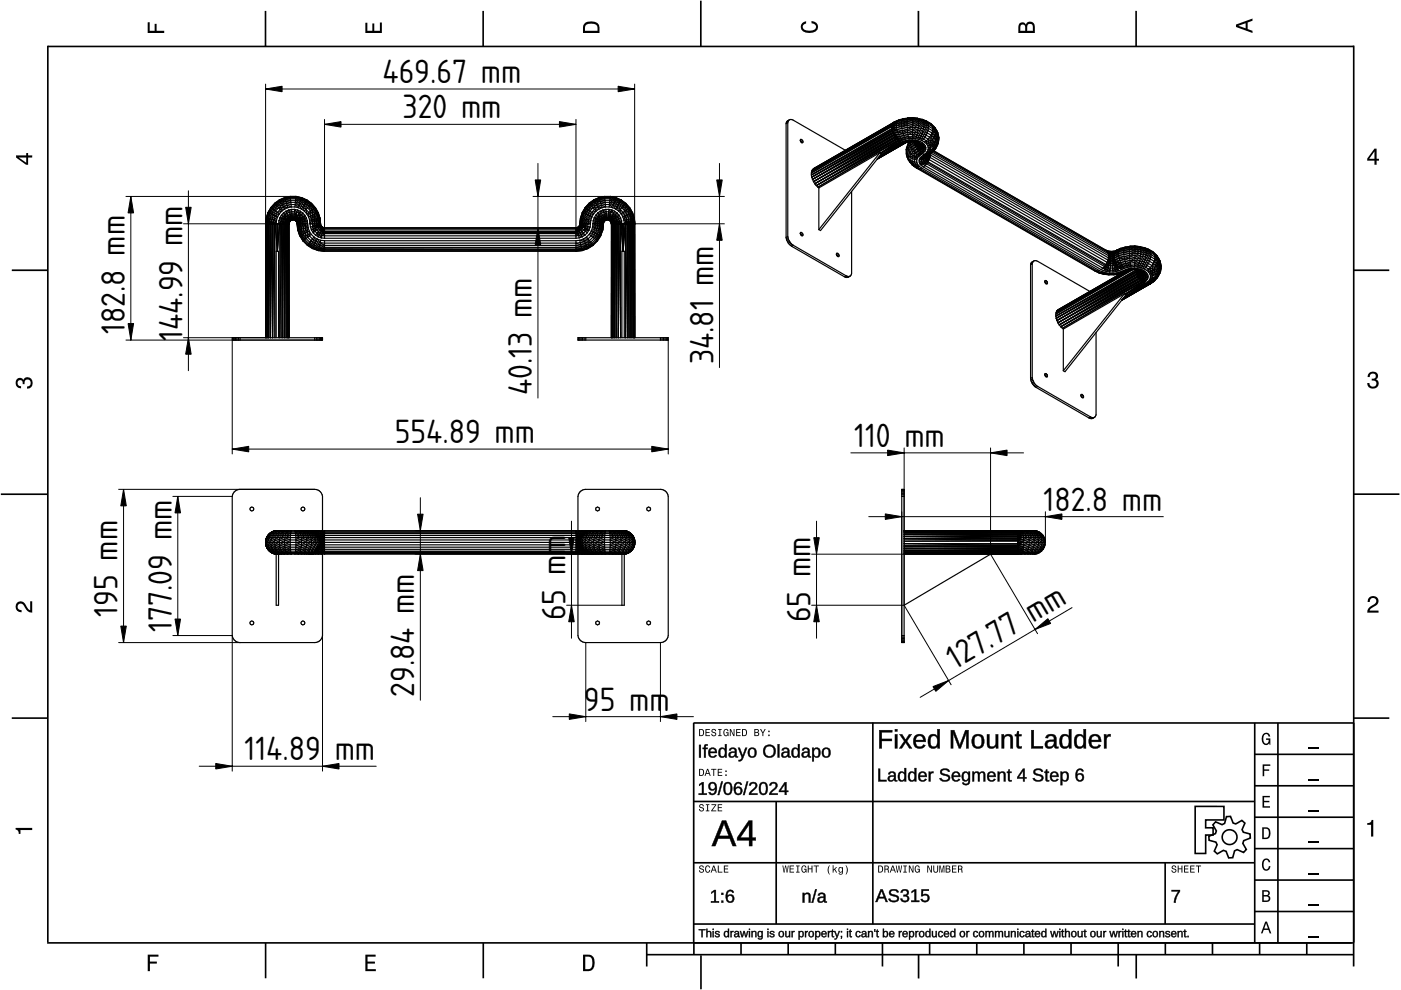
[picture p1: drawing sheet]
<svg xmlns="http://www.w3.org/2000/svg" width="297mm" height="210mm" viewBox="0 0 297 210" stroke-linecap="round" stroke-linejoin="round" font-family="sans-serif">
<defs><g id="words">
<g font-size="6.7">
<text x="81.1" y="17.6">469.67 mm</text>
<text x="85.4" y="25.1">320 mm</text>
<text x="26.5" y="70.8" transform="rotate(-90 26.5 70.8)">182.8 mm</text>
<text x="38.7" y="72.3" transform="rotate(-90 38.7 72.3)">144.99 mm</text>
<text x="151.3" y="77.3" transform="rotate(-90 151.3 77.3)">34.81 mm</text>
<text x="112.8" y="83.8" transform="rotate(-90 112.8 83.8)">40.13 mm</text>
<text x="83.7" y="93.9">554.89 mm</text>
<text x="181.1" y="94.7">110 mm</text>
<text x="221.3" y="108.3">182.8 mm</text>
<text x="24.9" y="130.8" transform="rotate(-90 24.9 130.8)">195 mm</text>
<text x="119.9" y="131.6" transform="rotate(-90 119.9 131.6)">65 mm</text>
<text x="171.8" y="131.9" transform="rotate(-90 171.8 131.9)">65 mm</text>
<text x="36.4" y="134" transform="rotate(-90 36.4 134)">177.09 mm</text>
<text x="202.5" y="142" transform="rotate(-31 202.5 142)">127.77 mm</text>
<text x="87.8" y="147.8" transform="rotate(-90 87.8 147.8)">29.84 mm</text>
<text x="123.8" y="150.7">95 mm</text>
<text x="51.9" y="161.2">114.89</text>
<text x="71" y="161.2">mm</text>
</g>
</g></defs>
<g fill="none" stroke="#000" stroke-width=".35">
<path d="M10.1 9.9h277M10.1 9.7v190.1M56.3 2.3v7.5M102.4 2.3v7.5M148.6 .1v9.8M194.7 2.3v7.5M240.9 2.3v7.5M287 9.7v195.2M2.5 57.3h7.5M287.1 57.3h7.5M.2 104.8h10M287 104.8h9.7"/>
<path d="M2.5 152.3h7.5M147 153.3h140.1M147.1 153.3v46.7M185.1 153.2v42.8M266 159.9h21M266 153.3v46.7M270.9 153.3v46.7M287.1 152.3h7.5M147 169.9h119M164.6 169.9v26M266 179.9h21M266 173.3h21"/>
<path d="M266 166.6h21M10 199.9h277.1M56.3 199.9v7.5M102.5 199.9v7.5M137.1 199.9v5M147 195.9h119M147 182.9h119M147.1 199.9v2.5M157.1 199.9v2.5M167.1 199.9v2.5M177.1 199.9v2.5M187.1 199.9v5"/>
<path d="M197.1 199.9v2.5M207.1 199.9v2.5M217.1 199.9v2.5M227.1 199.9v2.5M237.1 199.9v5M247 182.9v13M247.1 199.9v2.5M257.1 199.9v2.5M266 193.3h21M266 186.6h21M267.1 199.9v2.5M277.1 199.9v2.5"/>
<path d="M137.1 202.4h150M148.6 202.6v7.2M194.8 202.4v5.1M240.9 202.4v5.1"/>
</g>
<g fill="#000">
<path d="M31.3 4.7h.4v1.8h1.1v-1.4h.4v1.4h1.6v.5h-3.5z" fill-rule="evenodd"/>
<path d="M77.5 4.8h.4v1.7h1v-1.5h.5v1.5h1.1v-1.7h.5v2.2h-3.5z" fill-rule="evenodd"/>
<path d="M124 4.9a2.19 2.19 0 0 0-.4 2.1h3.5v-1.2a1.42 1.42 0 0 0-1.7-1.3zM124.3 5.2a2.14 2.14 0 0 1 2.3 .3l.1 1h-2.7l.1-1z" fill-rule="evenodd"/>
<path d="M170.1 4.9l.8-.4v.5a.7 .7 0 0 0-.7 .5 .7 .7 0 0 0 .3 .8 1.69 1.69 0 0 0 2.5-.6 .9 .9 0 0 0-.9-.8v-.5a1.24 1.24 0 0 1 1.3 1.1 1.24 1.24 0 0 1-1 1.4 2.22 2.22 0 0 1-2.5-.7l-.1-.5z" fill-rule="evenodd"/>
<path d="M216.1 5l-.2 .8v1.2h3.5v-1.3a.98 .98 0 0 0-.7-1.1 .98 .98 0 0 0-1.2 .6 .84 .84 0 0 0-1.4-.2zM216.4 5.3a.54 .54 0 0 1 .7-.1 .54 .54 0 0 1 .3 .6v.7h-1.1zM217.9 5.2a.62 .62 0 0 1 .7-.1 .62 .62 0 0 1 .4 .6v.8h-1.2z" fill-rule="evenodd"/>
<path d="M262.1 5.2v.5l3.5 1.3v-.5l-1.1-.3v-1.4l1.1-.4v-.5zM262.6 5.5l1.5-.6v1.1z" fill-rule="evenodd"/>
<path d="M3.4 32.9v.5l2.1 1.5h.5v-1.5h.8v-.5h-.8v-.5h-.4v.5zM4 33.4h1.6v1.1z" fill-rule="evenodd"/>
<path d="M291.4 31.5l-1.5 2.1v.5h1.5v.8h.5v-.8h.5v-.4h-.5v-2.2zM291.4 32.1v1.6h-1.1z" fill-rule="evenodd"/>
<path d="M3.6 80.4a.86 .86 0 0 1 1.4 .1 1.06 1.06 0 0 1 1.2-.5 1.06 1.06 0 0 1 .7 1.2 1.1 1.1 0 0 1-1.2 1.2v-.5a.71 .71 0 0 0 .8-.9 .71 .71 0 0 0-1.3-.1v.6h-.4a.61 .61 0 0 0-.3-.8 .61 .61 0 0 0-.8 .2 .61 .61 0 0 0 .2 .8l.6 .2v.4a1.15 1.15 0 0 1-1.2-.6 1.15 1.15 0 0 1 .3-1.3z" fill-rule="evenodd"/>
<path d="M290.3 79.1a1.08 1.08 0 0 1 1.3-.2 1.08 1.08 0 0 1 .5 1.3l-.4 .2a1.06 1.06 0 0 1 .6 1.3 1.06 1.06 0 0 1-1.2 .7 1.1 1.1 0 0 1-1.2-1.2h.4a.71 .71 0 0 0 1 .8 .71 .71 0 0 0 .1-1.3h-.6v-.4a.61 .61 0 0 0 .8-.3 .61 .61 0 0 0-.2-.8 .61 .61 0 0 0-.8 .2l-.2 .5h-.4z" fill-rule="evenodd"/>
<path d="M3.6 127.8a1.22 1.22 0 0 1 2 .7l.4 .6 .4 .3v-1.9h.4v2.4a1.8 1.8 0 0 1-1.7-1.4 .71 .71 0 0 0-.9-.5 .71 .71 0 0 0-.5 .8 .71 .71 0 0 0 .9 .6v.4a1.18 1.18 0 0 1-1.2-.6 1.18 1.18 0 0 1 .2-1.4z" fill-rule="evenodd"/>
<path d="M290.3 126.7a1.18 1.18 0 0 1 1.9 .3 1.18 1.18 0 0 1-1 1.7l-.5 .3-.3 .5h1.9v.4h-2.4a1.8 1.8 0 0 1 1.4-1.7 .71 .71 0 0 0 .5-.9 .71 .71 0 0 0-.9-.5 .71 .71 0 0 0-.5 .8h-.4z" fill-rule="evenodd"/>
<path d="M148.2 154.6v1.5h.5a.77 .77 0 0 0 .6-.8 .77 .77 0 0 0-.6-.7zM148.4 154.8a.58 .58 0 0 1 .7 .5 .58 .58 0 0 1-.7 .6zM149.6 154.6v1.5h.9v-.2h-.7v-.5h.6v-.2h-.6v-.4h.7v-.2zM151 154.7a.53 .53 0 0 0 0 .6 .53 .53 0 0 0 .6 .2 .32 .32 0 0 1-.3 .5 .32 .32 0 0 1-.3-.4h-.2a.5 .5 0 0 0 .7 .5 .5 .5 0 0 0 .1-.8l-.4-.1a.28 .28 0 0 1-.1-.4 .28 .28 0 0 1 .4-.1 .28 .28 0 0 1 .1 .3h.2a.51 .51 0 0 0-.3-.4 .51 .51 0 0 0-.5 .1zM152.3 154.6v.2h.2v1.1h-.2v.2h.7v-.2h-.3v-1.1h.3v-.2zM153.5 154.7a.81 .81 0 0 0 .5 1.4l.3-.2 .2 .2v-.8h-.6v.1h.4l-.2 .5a.6 .6 0 0 1-.5-.6 .6 .6 0 0 1 .4-.6l.2 .3h.3l-.2-.3a.53 .53 0 0 0-.8 0zM154.7 154.6v1.5h.2v-1.3l.6 1.3h.2v-1.5h-.2v1.2l-.5-1.2zM156.1 154.6v1.5h.9v-.2h-.7v-.5h.6v-.2h-.6v-.4h.7v-.2zM157.3 154.6v1.5h.5a.77 .77 0 0 0 .6-.8 .77 .77 0 0 0-.6-.7zM157.5 154.8a.57 .57 0 0 1 .7 .5 .57 .57 0 0 1-.7 .6zM159.9 154.6v1.5h.6a.42 .42 0 0 0 .5-.3 .42 .42 0 0 0-.3-.5l.2-.2-.1-.4zM160.1 154.8h.3a.23 .23 0 0 1 .3 .2 .23 .23 0 0 1-.3 .2h-.3zM160.1 155.4h.4a.26 .26 0 0 1 .3 .2 .26 .26 0 0 1-.3 .3h-.4zM161.1 154.6l.5 .9v.6h.2v-.6l.5-.9h-.2l-.4 .7-.3-.7zM162.9 155.8v.3h.3v-.3zM162.9 154.9v.3h.3v-.3z" fill-rule="evenodd"/>
<path d="M267.8 155.7a.85 .85 0 0 1 .9-.3 .85 .85 0 0 1 .6 .8h-.3l-.1-.3a.49 .49 0 0 0-.4-.3 .49 .49 0 0 0-.5 .3 1.2 1.2 0 0 0 .4 1.8 .66 .66 0 0 0 .6-.8h-.6v-.3h.9v1.3h-.1l-.1-.3-.3 .3a.85 .85 0 0 1-1.2-.7v-1.1z" fill-rule="evenodd"/>
<path d="M3.3 175.5h3.5v.5h-2.5v.8h-.3a.77 .77 0 0 0-.7-.9z" fill-rule="evenodd"/>
<path d="M148.4 170.6a.53 .53 0 0 0 0 .6 .53 .53 0 0 0 .6 .2 .32 .32 0 0 1-.3 .5 .32 .32 0 0 1-.3-.4h-.2a.5 .5 0 0 0 .7 .6 .5 .5 0 0 0 .1-.9l-.4-.1a.28 .28 0 0 1-.1-.4 .28 .28 0 0 1 .4-.1 .28 .28 0 0 1 .1 .4h.2a.51 .51 0 0 0-.3-.5 .51 .51 0 0 0-.5 .1zM149.7 170.5v.2h.2v1.1h-.2v.2h.7v-.2h-.3v-1.1h.3v-.2zM150.8 170.5v.2h.8l-.8 1.3h1.1v-.2h-.9l.9-1.3zM152.2 170.5v1.5h.9v-.2h-.7v-.5h.6v-.1h-.6v-.5h.7v-.2z" fill-rule="evenodd"/>
<path d="M148.2 163v1.5h.5a.77 .77 0 0 0 .6-.7 .77 .77 0 0 0-.6-.8zM148.4 163.2a.58 .58 0 0 1 .7 .6 .58 .58 0 0 1-.7 .5zM149.9 163l-.5 1.5h.2l.1-.4h.6l.2 .4h.2l-.6-1.5zM150 163.2l.3 .7h-.5zM150.8 163v.2h.4v1.3h.2v-1.3h.5v-.2zM152.2 163v1.5h.9v-.2h-.7v-.5h.6v-.2h-.6v-.4h.7v-.2zM153.8 164.2v.3h.3v-.3zM153.8 163.4v.3h.3v-.3z" fill-rule="evenodd"/>
<path d="M267.7 168.7h1.5v.3h-1.2v.8h1.1v.3h-1.1v.8h1.3v.3h-1.6z" fill-rule="evenodd"/>
<path d="M267.7 162.1h1.6v.3h-1.3v.7h1.1v.3h-1.1v1.2h-.3z" fill-rule="evenodd"/>
<path d="M267.6 175.4v2.5h.8a1.37 1.37 0 0 0 .7-2.2 1.56 1.56 0 0 0-1.5-.3zM267.9 175.7a.98 .98 0 0 1 1.2 .7 .98 .98 0 0 1-.7 1.2h-.5z" fill-rule="evenodd"/>
<path d="M289.9 174.5a.77 .77 0 0 0 .9-.7h.4v3.6h-.5v-2.5h-.8z" fill-rule="evenodd"/>
<path d="M148.4 183.6a.53 .53 0 0 0 0 .6 .53 .53 0 0 0 .6 .2 .32 .32 0 0 1-.3 .5 .32 .32 0 0 1-.3-.4h-.2a.5 .5 0 0 0 .7 .6 .5 .5 0 0 0 .1-.9l-.4-.1a.28 .28 0 0 1-.1-.4 .28 .28 0 0 1 .4-.1 .28 .28 0 0 1 .1 .4h.2a.51 .51 0 0 0-.3-.5 .51 .51 0 0 0-.5 .1zM149.6 183.7l-.1 .2a.67 .67 0 0 0 .1 .9 .67 .67 0 0 0 .8 .1l.2-.4h-.2l-.2 .3a.6 .6 0 0 1-.5-.5 .6 .6 0 0 1 .5-.6l.2 .3h.2l-.2-.4a.5 .5 0 0 0-.8 .1zM151.2 183.5l-.5 1.5h.2l.1-.4h.6l.2 .4h.2l-.6-1.5zM151.3 183.7l.3 .7h-.5zM152.2 183.5v1.5h1v-.2h-.8v-1.3zM153.5 183.5v1.5h.9v-.2h-.7v-.5h.6v-.2h-.6v-.4h.7v-.2z" fill-rule="evenodd"/>
<path d="M165.9 183.5l.2 1.5h.2l.3-1.3 .2 1.3h.2l.2-1.5h-.1l-.2 1.3-.2-1.3h-.2l-.2 1.3-.2-1.3zM167.4 183.5v1.5h1v-.2h-.8v-.5h.7v-.2h-.7v-.4h.7v-.2zM168.8 183.5v.2h.3v1.1h-.3v.2h.7v-.2h-.2v-1.1h.2v-.2zM170 183.7a.82 .82 0 0 0 .6 1.3l.3-.2 .1 .2v-.8h-.5v.2h.3l-.2 .4a.6 .6 0 0 1-.5-.5 .6 .6 0 0 1 .5-.6l.2 .3h.2l-.2-.4a.53 .53 0 0 0-.8 .1zM171.3 183.5v1.5h.2v-.7h.6v.7h.2v-1.5h-.2v.6h-.6v-.6zM172.5 183.5v.2h.5v1.3h.2v-1.3h.4v-.2zM175.8 183.5a1.35 1.35 0 0 0 .2 1.9 1.84 1.84 0 0 1 0-1.9zM176.5 183.5v1.5h.2v-.4l.2-.2 .4 .6h.2l-.4-.7 .4-.5h-.2l-.6 .6v-.9zM177.9 184a.59 .59 0 0 0-.2 .7 .59 .59 0 0 0 .7 .3l.1-.2a.31 .31 0 0 1-.1 .5 .31 .31 0 0 1-.4-.2h-.2a.47 .47 0 0 0 .5 .4 .47 .47 0 0 0 .4-.5v-1.2h-.2v.2l-.3-.2zM178 184.1l.1-.1a.42 .42 0 0 1 .4 .4 .42 .42 0 0 1-.4 .5l-.1-.3zM179.3 183.5a1.85 1.85 0 0 1 0 1.9 1.22 1.22 0 0 0 0-1.9z" fill-rule="evenodd"/>
<path d="M186.2 183.5v1.5h.5a.77 .77 0 0 0 .6-.7 .77 .77 0 0 0-.6-.8zM186.4 183.7a.58 .58 0 0 1 .6 .6 .58 .58 0 0 1-.6 .5zM187.5 183.5v1.5h.2v-.6a.45 .45 0 0 1 .5 .1 .45 .45 0 0 1 .1 .5h.2l-.2-.7a.42 .42 0 0 0 .1-.5 .42 .42 0 0 0-.4-.3zM187.7 183.7h.3a.26 .26 0 0 1 .3 .2 .26 .26 0 0 1-.4 .3h-.2zM189.2 183.5l-.6 1.5h.2l.2-.4h.6l.1 .4h.2l-.5-1.5zM189.3 183.7l.2 .7h-.4zM189.9 183.5l.3 1.5h.2l.2-1.3 .2 1.3h.2l.3-1.5h-.2l-.2 1.3-.2-1.3h-.2l-.2 1.3-.2-1.3zM191.5 183.5v.2h.3v1.1h-.3v.2h.8v-.2h-.3v-1.1h.3v-.2zM192.7 183.5v1.5h.2v-1.2l.6 1.2h.2v-1.5h-.2v1.2l-.6-1.2zM194.1 183.7a.81 .81 0 0 0 .5 1.3l.3-.2 .1 .2v-.8h-.5v.2h.3l-.2 .4a.6 .6 0 0 1-.5-.5 .6 .6 0 0 1 .5-.6l.2 .3h.2l-.2-.4a.53 .53 0 0 0-.7 .1zM196.6 183.5v1.5h.2v-1.2l.6 1.2h.2v-1.5h-.2v1.2l-.6-1.2zM197.9 183.5v.9a.52 .52 0 0 0 .5 .6 .52 .52 0 0 0 .5-.6v-.9h-.2v.9a.33 .33 0 0 1-.3 .5 .33 .33 0 0 1-.3-.5v-.9zM199.2 183.5v1.5h.1v-1.4l.3 1.4h.2l.3-1.4v1.4h.1v-1.5h-.2l-.3 1.3-.3-1.3zM200.5 183.5v1.5h.6a.42 .42 0 0 0 .4-.3 .42 .42 0 0 0-.2-.5l.2-.2-.1-.4zM200.7 183.7h.3a.23 .23 0 0 1 .3 .2 .23 .23 0 0 1-.3 .2h-.3zM200.7 184.3h.3a.26 .26 0 0 1 .3 .3 .26 .26 0 0 1-.3 .2h-.3zM201.8 183.5v1.5h1v-.2h-.8v-.5h.7v-.2h-.7v-.4h.8v-.2zM203.1 183.5v1.5h.2v-.6a.45 .45 0 0 1 .5 .1 .45 .45 0 0 1 .1 .5h.2l-.2-.7a.42 .42 0 0 0 .1-.5 .42 .42 0 0 0-.4-.3zM203.3 183.7h.3a.26 .26 0 0 1 .3 .2 .26 .26 0 0 1-.4 .3h-.2z" fill-rule="evenodd"/>
<path d="M248.5 183.6a.53 .53 0 0 0 0 .6 .53 .53 0 0 0 .6 .2 .32 .32 0 0 1-.2 .5 .32 .32 0 0 1-.3-.4h-.2a.5 .5 0 0 0 .6 .6 .5 .5 0 0 0 .2-.9l-.4-.1a.28 .28 0 0 1-.1-.4 .28 .28 0 0 1 .3-.1 .28 .28 0 0 1 .2 .4h.2a.51 .51 0 0 0-.3-.5 .51 .51 0 0 0-.6 .1zM249.7 183.5v1.5h.2v-.7h.6v.7h.2v-1.5h-.2v.6h-.6v-.6zM251 183.5v1.5h1v-.2h-.8v-.5h.7v-.2h-.7v-.4h.8v-.2zM252.3 183.5v1.5h1v-.2h-.8v-.5h.7v-.2h-.7v-.4h.8v-.2zM253.5 183.5v.2h.5v1.3h.2v-1.3h.5v-.2z" fill-rule="evenodd"/>
<path d="M268.3 195.4l-1 2.5h.4l.2-.7h1l.3 .7h.3l-.9-2.5zM268.4 195.8l.4 1.1h-.7z" fill-rule="evenodd"/>
<path d="M267.6 188.7v2.5h1a.7 .7 0 0 0 .7-.5 .7 .7 0 0 0-.4-.8 .61 .61 0 0 0 .3-.8 .61 .61 0 0 0-.7-.4zM267.9 189h.6a.38 .38 0 0 1 .4 .4 .38 .38 0 0 1-.5 .4h-.5zM267.9 190.1h.6a.44 .44 0 0 1 .5 .4 .44 .44 0 0 1-.5 .4h-.6z" fill-rule="evenodd"/>
<path d="M267.8 182.3a.85 .85 0 0 1 .9-.3 .85 .85 0 0 1 .6 .8h-.3l-.1-.2a.47 .47 0 0 0-.4-.3 .47 .47 0 0 0-.4 .3 1.21 1.21 0 0 0 .4 1.7 .64 .64 0 0 0 .5-.7h.4a.89 .89 0 0 1-.8 1 .89 .89 0 0 1-1-.7v-1.1z" fill-rule="evenodd"/>
<path d="M31.3 202.4h2.3v.4h-1.8v1.1h1.5v.4h-1.5v1.6h-.5z" fill-rule="evenodd"/>
<path d="M77.5 202.4h2.1v.4h-1.7v1.1h1.6v.4h-1.6v1.2h1.8v.4h-2.2z" fill-rule="evenodd"/>
<path d="M123.6 202.4v3.5h1.2a1.42 1.42 0 0 0 1.3-1.7 1.38 1.38 0 0 0-1.3-1.8zM124.1 202.8l1 .1a1.89 1.89 0 0 1 0 2.5l-1 .1z" fill-rule="evenodd"/>
</g>
<path d="M277.3 158.6h2.2M277.3 178.6h2.2M277.3 172h2.2M277.3 165.3h2.2M277.3 198.6h2.2M277.3 192h2.2M277.3 185.3h2.2" fill="none" stroke="#000" stroke-width=".25"/>
<g fill="#000">
<path d="M248.4 188.7h1.8v.3l-.8 1.4-.1 1h-.4a4.2 4.2 0 0 1 .9-2.4h-1.4z"/>
<path d="M186.4 154.8h2.8v.4h-2.3v1.5h2.2v.4h-2.2v1.6h-.5zM189.7 155.7h.5v3h-.5zM189.7 154.6h.5v.5h-.5zM190.7 155.7h.6l.7 1.2 .7-1.2h.6l-1 1.4 1 1.6h-.5l-.8-1.3-.8 1.3h-.5l1-1.6zM194 156a1.34 1.34 0 0 1 1.6-.2 1.34 1.34 0 0 1 .7 1.5h-2.1a.86 .86 0 0 0 .5 1 .86 .86 0 0 0 1-.4l.5 .1a1.4 1.4 0 0 1-1.8 .6 1.4 1.4 0 0 1-.7-1.8zM194.4 156.3l-.2 .6h1.6a.79 .79 0 0 0-.5-.8 .79 .79 0 0 0-.9 .2zM197.1 155.9a1.05 1.05 0 0 1 1.6 .3v-1.6h.5v4.1h-.4v-.5a1.13 1.13 0 0 1-1.5 .4 1.13 1.13 0 0 1-.6-1.4l.1-.6zM197.6 156.1a1.73 1.73 0 0 0 .1 2.2h.2a.9 .9 0 0 0 .8-1.2 .82 .82 0 0 0-.2-.9 .82 .82 0 0 0-.9-.1zM201.6 154.8h.7l1.2 3.3 1.2-3.3h.6v3.9h-.4v-3.4l-1.2 3.4h-.4l-1.2-3.4v3.4h-.5zM206.5 155.9a1.39 1.39 0 0 1 1.7 0 1.39 1.39 0 0 1 .4 1.6 1.32 1.32 0 0 1-1.4 1.2 1.32 1.32 0 0 1-1.2-1.5l.1-.6zM206.9 156.1a1.58 1.58 0 0 0 .2 2.2h.2a.88 .88 0 0 0 .9-1.1 .85 .85 0 0 0-.3-1 .85 .85 0 0 0-1-.1zM209.3 155.7h.5v1.9a.71 .71 0 0 0 .7 .8 .71 .71 0 0 0 .6-1v-1.7h.5v3h-.4l-.1-.5a.99 .99 0 0 1-1.1 .5 .99 .99 0 0 1-.7-1zM212.4 155.7h.4l.1 .5a.99 .99 0 0 1 1.1-.5 .99 .99 0 0 1 .7 1v2h-.5v-1.9a.71 .71 0 0 0-.7-.8 .71 .71 0 0 0-.6 .9v1.8h-.5zM215.7 155.1h.3v.6h.6v.4h-.6v2l.2 .2h.4v.3l-.3 .1a.6 .6 0 0 1-.8-.7v-1.9h-.3v-.4h.3zM218.7 154.8h.5v3.4h1.9v.5h-2.4zM222 155.9a1.17 1.17 0 0 1 1.2-.3 1.17 1.17 0 0 1 .8 1v1.5l.1 .2h.3v.3a.59 .59 0 0 1-.6 .1 .59 .59 0 0 1-.3-.6 1 1 0 0 1-1.2 .6 1 1 0 0 1-.7-1.1l.4-.6 1.5-.1a.67 .67 0 0 0-.5-.9 .67 .67 0 0 0-.8 .5h-.5zM222.3 157.4a.61 .61 0 0 0 0 .9 .61 .61 0 0 0 1-.3l.2-.8zM225 155.9a1.05 1.05 0 0 1 1.6 .3v-1.6h.5v4.1h-.4l-.1-.5a1.13 1.13 0 0 1-1.4 .4 1.13 1.13 0 0 1-.6-1.4l.1-.6zM225.4 156.1a1.73 1.73 0 0 0 .2 2.2h.2a.9 .9 0 0 0 .8-1.2 .82 .82 0 0 0-.2-.9 .82 .82 0 0 0-1-.1zM228.1 155.9a1.05 1.05 0 0 1 1.6 .3v-1.6h.5v4.1h-.4v-.5a1.13 1.13 0 0 1-1.5 .4 1.13 1.13 0 0 1-.6-1.4l.1-.6zM228.6 156.1a1.73 1.73 0 0 0 .1 2.2h.2a.9 .9 0 0 0 .8-1.2 .82 .82 0 0 0-.2-.9 .82 .82 0 0 0-.9-.1zM231.2 156a1.34 1.34 0 0 1 1.6-.2 1.34 1.34 0 0 1 .7 1.5h-2.1a.86 .86 0 0 0 .5 1 .86 .86 0 0 0 1-.4l.5 .1a1.4 1.4 0 0 1-1.8 .6 1.4 1.4 0 0 1-.7-1.8zM231.6 156.3l-.2 .6h1.6a.79 .79 0 0 0-.5-.8 .79 .79 0 0 0-.9 .2zM234.1 155.7h.4l.1 .6a.71 .71 0 0 1 .9-.6v.4a.74 .74 0 0 0-.8 .2 .74 .74 0 0 0-.1 .8v1.6h-.5z"/>
<path d="M186.4 154.8h2.8v.5l-2.3-.1v1.5l2.2-.1v.5h-2.2l.1 1.6h-.6zM186.4 154.8v3.9h.5v-1.6h2.2v-.4h-2.2v-1.5h2.3v-.4zM189.7 155.7h.6v3h-.6zM189.7 155.7v3h.5v-3zM189.7 154.6h.6v.5h-.6zM189.7 154.6v.5h.5v-.5zM190.6 155.7h.7l.7 1.2 .7-1.2h.7l-1.1 1.4 1.1 1.6h-.6l-.8-1.3-.8 1.3h-.6l1.1-1.6zM190.7 155.7l1.1 1.4-1.1 1.6h.5l.8-1.3 .8 1.3h.5l-1.1-1.6 1.1-1.4h-.6l-.7 1.2-.7-1.2zM193.9 156a1.36 1.36 0 0 1 1.7-.3 1.36 1.36 0 0 1 .7 1.6h-2.1a.84 .84 0 0 0 .5 .9 .84 .84 0 0 0 1.1-.4l.4 .2a1.44 1.44 0 0 1-1.8 .6 1.44 1.44 0 0 1-.8-1.8zM194 156.1a1.53 1.53 0 0 0-.2 1.7 1.53 1.53 0 0 0 1.6 .8l.8-.5-.5-.2a.78 .78 0 0 1-1.2 .4l-.3-.4-.1-.7 2.1 .1a1.3 1.3 0 0 0-.6-1.5 1.3 1.3 0 0 0-1.6 .3zM194.4 156.3l-.2 .6h1.5a.75 .75 0 0 0-.4-.8 .75 .75 0 0 0-.9 .2zM194.4 156.2a.81 .81 0 0 1 .9-.2 .81 .81 0 0 1 .5 1h-1.7zM197.1 155.9a1.02 1.02 0 0 1 1.6 .3v-1.6h.6v4.1h-.6v-.5a1.03 1.03 0 0 1-1.7 .2l-.3-.8a2.16 2.16 0 0 1 .4-1.7zM197.2 155.9a1.91 1.91 0 0 0 .3 2.7 1.17 1.17 0 0 0 1.3-.5v.6h.4v-4.1h-.5v1.6a.98 .98 0 0 0-1.5-.3zM197.6 156.2a1.71 1.71 0 0 0 .1 2.1h.5a1.41 1.41 0 0 0 0-2.2zM197.5 156.1a.86 .86 0 0 1 1 .1 .86 .86 0 0 1 .3 .9 .86 .86 0 0 1-.3 1.1 .86 .86 0 0 1-1.1-.1l-.2-1.3zM201.6 154.8h.7l1.2 3.3 1.1-3.3h.8v3.9h-.6l.1-3.4-.1 .5-1.1 2.9h-.4l-1.3-3.4 .1 3.4h-.5zM201.6 154.8v3.9h.5v-3.4l1.2 3.4h.4l1.2-3.4v3.4h.4v-3.9h-.6l-1.2 3.3-1.2-3.3zM206.5 155.9a1.44 1.44 0 0 1 1.7 0 1.44 1.44 0 0 1 .5 1.6 1.36 1.36 0 0 1-1.5 1.2 1.36 1.36 0 0 1-1.2-1.5v-.6zM206.5 155.9a1.56 1.56 0 0 0-.4 1.7 1.56 1.56 0 0 0 1.2 1.1 1.33 1.33 0 0 0 1.3-1.9 1.25 1.25 0 0 0-.7-1.1 1.25 1.25 0 0 0-1.4 .2zM206.9 156.2a1.54 1.54 0 0 0 .2 2.1h.2a.84 .84 0 0 0 .8-1.1 .81 .81 0 0 0-.2-1 .81 .81 0 0 0-1 0zM206.9 156.1a.9 .9 0 0 1 1 .1 .9 .9 0 0 1 .3 1 .9 .9 0 0 1-.8 1.2 .9 .9 0 0 1-.9-1.2l.1-.7zM209.2 155.7h.6v1.9a.66 .66 0 0 0 .7 .7 .66 .66 0 0 0 .6-.9v-1.7h.6v3h-.6v-.5a1 1 0 0 1-1.1 .5 1 1 0 0 1-.8-1zM209.3 155.7v2a.97 .97 0 0 0 .8 .9 .97 .97 0 0 0 1-.5l.1 .6h.4v-3h-.5l.1 1.7a.75 .75 0 0 1-.7 1 .75 .75 0 0 1-.8-.8l.1-1.9zM212.3 155.7h.6v.5a1 1 0 0 1 1.1-.6 1 1 0 0 1 .8 1.1v2h-.6v-1.9a.66 .66 0 0 0-.7-.7 .66 .66 0 0 0-.6 .8v1.8h-.6zM212.4 155.7v3h.5l-.1-1.8a.75 .75 0 0 1 .7-.9 .75 .75 0 0 1 .8 .8l-.1 1.9h.5v-2a.97 .97 0 0 0-.7-1 .97 .97 0 0 0-1.1 .6l-.1-.6zM215.7 155h.4l-.1 .7h.6v.4h-.6l.1 2 .1 .1h.5v.4a.79 .79 0 0 1-1.2-.6v-1.9h-.4v-.4h.4zM215.7 155.1l-.1 .7-.4-.1v.4l.4-.1v2a.65 .65 0 0 0 .3 .6 .65 .65 0 0 0 .7 0v-.3h-.4l-.2-.4v-1.9l.6 .1v-.4l-.6 .1v-.7zM218.6 154.8h.6v3.4h2v.5h-2.6zM218.7 154.8v3.9h2.4v-.5l-2 .1 .1-3.5zM221.9 155.9a1.26 1.26 0 0 1 2.1 .7v1.5l.1 .2h.3v.3a.6 .6 0 0 1-.6 .1 .6 .6 0 0 1-.3-.6 1.03 1.03 0 0 1-1.3 .7 1.03 1.03 0 0 1-.7-1.3 1.03 1.03 0 0 1 1.3-.7l.6 .1a.64 .64 0 0 0-.4-.8 .64 .64 0 0 0-.8 .4h-.6zM222.1 155.9l-.4 .6h.5a.62 .62 0 0 1 .4-.6 .62 .62 0 0 1 .6 .2l.2 .2 .1 .6h-.7a.94 .94 0 0 0-1.2 .5 .94 .94 0 0 0 .5 1.2 .94 .94 0 0 0 1.2-.3l.2-.3a.55 .55 0 0 0 .3 .6 .55 .55 0 0 0 .6 0v-.3l-.3 .1-.2-.3v-1.5a1.12 1.12 0 0 0-.7-.9 1.12 1.12 0 0 0-1.1 .2zM222.3 157.4a.57 .57 0 0 0 .1 .9 .57 .57 0 0 0 .8-.3l.3-.8zM222.2 157.3l1.3-.1a.85 .85 0 0 1-.4 1 .85 .85 0 0 1-1.1-.2zM225 155.9a1.02 1.02 0 0 1 1.6 .3v-1.6h.6v4.1h-.6v-.5a1.03 1.03 0 0 1-1.7 .2l-.3-.8a2.16 2.16 0 0 1 .4-1.7zM225.1 155.9a1.91 1.91 0 0 0 .3 2.7 1.17 1.17 0 0 0 1.3-.5v.6h.4v-4.1h-.5v1.6a.98 .98 0 0 0-1.5-.3zM225.5 156.2a1.71 1.71 0 0 0 .1 2.1h.5a1.41 1.41 0 0 0 0-2.2zM225.4 156.1a.86 .86 0 0 1 1 .1 .86 .86 0 0 1 .3 .9 .86 .86 0 0 1-.3 1.1 .86 .86 0 0 1-1.1-.1l-.2-1.3zM228.1 155.9a1.02 1.02 0 0 1 1.6 .3v-1.6h.6v4.1h-.6v-.5a1.03 1.03 0 0 1-1.7 .2l-.3-.8a2.16 2.16 0 0 1 .4-1.7zM228.2 155.9a1.91 1.91 0 0 0 .3 2.7 1.17 1.17 0 0 0 1.3-.5v.6h.4v-4.1h-.5v1.6a.98 .98 0 0 0-1.5-.3zM228.6 156.2a1.71 1.71 0 0 0 .1 2.1h.5a1.41 1.41 0 0 0 0-2.2zM228.5 156.1a.86 .86 0 0 1 1 .1 .86 .86 0 0 1 .3 .9 .86 .86 0 0 1-.3 1.1 .86 .86 0 0 1-1.1-.1l-.2-1.3zM231.1 156a1.36 1.36 0 0 1 1.7-.3 1.36 1.36 0 0 1 .7 1.6h-2.1a.84 .84 0 0 0 .5 .9 .84 .84 0 0 0 1.1-.4l.4 .2a1.44 1.44 0 0 1-1.8 .6 1.44 1.44 0 0 1-.8-1.8zM231.2 156.1a1.53 1.53 0 0 0-.2 1.7 1.53 1.53 0 0 0 1.6 .8l.8-.5-.5-.2a.78 .78 0 0 1-1.2 .4l-.3-.4-.1-.7 2.1 .1a1.3 1.3 0 0 0-.6-1.5 1.3 1.3 0 0 0-1.6 .3zM231.6 156.3l-.2 .6h1.5a.75 .75 0 0 0-.4-.8 .75 .75 0 0 0-.9 .2zM231.6 156.2a.81 .81 0 0 1 .9-.2 .81 .81 0 0 1 .5 1h-1.7zM234 155.7h.6v.6a.65 .65 0 0 1 .9-.6v.5a.69 .69 0 0 0-.7 .2 .69 .69 0 0 0-.2 .7v1.6h-.6zM234.1 155.7v3h.5l-.1-1.6a.74 .74 0 0 1 .2-.8 .74 .74 0 0 1 .8-.2v-.4a.96 .96 0 0 0-1 .7v-.7z"/>
<path d="M148.2 166.3l.7-.5h.3v2.4h.7v.4h-1.8v-.4h.7l.1-2-.7 .5zM148.2 166.3l.1 .3 .6-.5v2.2l-.7-.1v.3h1.6v-.3l-.7 .1 .1-2.4h-.3zM150.4 166a1.02 1.02 0 0 1 1.2 0 1.02 1.02 0 0 1 .4 1.1 1.07 1.07 0 0 1-.3 1.3 1.07 1.07 0 0 1-1.3-.1l-.2-.3 .4-.1a.54 .54 0 0 0 .7 .3 .54 .54 0 0 0 .3-.7v-.3a.74 .74 0 0 1-1.1 .3l-.3-.5v-.6zM150.5 166.1a.85 .85 0 0 0-.1 1.2 .85 .85 0 0 0 1.3-.1 .73 .73 0 0 1-.2 .9 .73 .73 0 0 1-.9 .1v-.2h-.3a.88 .88 0 0 0 1 .5 .88 .88 0 0 0 .6-1 1.11 1.11 0 0 0-1.1-1.6zM150.5 166.7a.55 .55 0 0 0 1.1 0 .55 .55 0 0 0-1.1 0zM150.7 166.2a.62 .62 0 0 1 .9 .1 .62 .62 0 0 1-.2 .9 .62 .62 0 0 1-.9-.3zM152.9 165.7h.4l-.8 2.9h-.4zM152.9 165.7l-.7 2.9h.3l.7-2.8zM153.8 165.9a1.04 1.04 0 0 1 1.2 .1 1.04 1.04 0 0 1 .3 1.2 1.01 1.01 0 0 1-.4 1.2 1.01 1.01 0 0 1-1.3-.2 2.22 2.22 0 0 1 .2-2.3zM153.8 166a1.81 1.81 0 0 0 .2 2.5 1 1 0 0 0 1.2-1.3 .97 .97 0 0 0-.3-1.1 .97 .97 0 0 0-1.1-.1zM154 166.2a1.79 1.79 0 0 0 .1 2h.4a1.62 1.62 0 0 0 0-2zM154 166.2l.5-.1a1.65 1.65 0 0 1 0 2.2h-.4a1.69 1.69 0 0 1-.1-2.1zM156 165.9a.77 .77 0 0 1 .8-.1 .77 .77 0 0 1 .5 .6l-.3 .1a.53 .53 0 0 0-.7-.3 .53 .53 0 0 0-.3 .6l-.1 .3a.78 .78 0 0 1 .7-.4 .78 .78 0 0 1 .7 .5 .95 .95 0 0 1-.6 1.4 .95 .95 0 0 1-1.1-1v-1zM156.1 166a1.73 1.73 0 0 0 .2 2.5 .84 .84 0 0 0 1-1 .84 .84 0 0 0-1.4-.4 .72 .72 0 0 1 .1-.8 .72 .72 0 0 1 .9-.1l.1 .2h.3a.76 .76 0 0 0-1.2-.4zM155.9 167.6a.55 .55 0 0 0 1.1 0 .55 .55 0 0 0-1.1 0zM155.8 167.7a.65 .65 0 0 1 1.3 0 .65 .65 0 0 1-1.3 0zM158.3 165.7h.4l-.8 2.9h-.4zM158.3 165.7l-.7 2.9h.2l.8-2.8zM159.1 166a.9 .9 0 0 1 1.4 .1 .9 .9 0 0 1-.5 1.4l-.8 .7h1.4v.4h-1.8l.1-.6 .6-.6a.75 .75 0 0 0 .4-1.2h-.5l-.2 .4h-.4zM159.1 166l-.3 .5h.4a.56 .56 0 0 1 .9-.3 .56 .56 0 0 1-.2 .9l-.8 .8-.3 .6h1.8v-.3l-1.5 .1 .6-.7a.97 .97 0 0 0 .4-1.7h-.6zM161.3 165.9a1.04 1.04 0 0 1 1.2 .1 1.04 1.04 0 0 1 .3 1.2 1.01 1.01 0 0 1-.4 1.2 1.01 1.01 0 0 1-1.3-.2 2.22 2.22 0 0 1 .2-2.3zM161.3 166a1.81 1.81 0 0 0 .3 2.5 1 1 0 0 0 1.1-1.3 .97 .97 0 0 0-.3-1.1 .97 .97 0 0 0-1.1-.1zM161.5 166.2a1.79 1.79 0 0 0 .2 2h.3a1.62 1.62 0 0 0 0-2zM161.5 166.2l.5-.1a1.65 1.65 0 0 1 0 2.2h-.4a1.69 1.69 0 0 1-.1-2.1zM163.4 166a.9 .9 0 0 1 1.4 .1 .9 .9 0 0 1-.5 1.4l-.8 .7h1.4v.4h-1.8l.1-.6 .6-.6a.75 .75 0 0 0 .4-1.2h-.5l-.2 .4h-.4zM163.4 166l-.3 .5h.4a.56 .56 0 0 1 .9-.3 .56 .56 0 0 1-.2 .9l-.8 .8-.3 .6h1.8v-.3l-1.5 .1 .6-.7a.97 .97 0 0 0 .4-1.7h-.6zM166.4 165.8h.4l-.1 1.8h.5v.4l-.5-.1 .1 .7h-.4v-.7l-1.3 .1v-.4zM166.4 165.9l-1.2 1.8v.2h1.3l-.1 .6h.3v-.6h.4v-.3l-.4 .1v-1.8zM166.4 166.2l-.9 1.5 .9-.1zM166.4 166.2l.1 1.5h-1.1z"/>
<path d="M148.2 166.3l.7-.4h.3v2.3h.6v.3h-1.6v-.3h.6v-2l-.6 .4zM150.4 166.1a.98 .98 0 0 1 1.2-.1 .98 .98 0 0 1 .4 1.1 1.02 1.02 0 0 1-.4 1.2 1.02 1.02 0 0 1-1.2 0l-.1-.3h.3a.56 .56 0 0 0 .7 .2 .56 .56 0 0 0 .3-.7v-.3a.86 .86 0 0 1-1.2 .1 .86 .86 0 0 1 0-1.2zM150.7 166.3a.62 .62 0 0 0 0 .9 .62 .62 0 0 0 1-.2 .62 .62 0 0 0-.5-.9zM152.9 165.7h.3l-.7 2.9h-.3zM153.8 166a1 1 0 0 1 1.2 .1 1 1 0 0 1 .2 1.1 .97 .97 0 0 1-.3 1.2 .97 .97 0 0 1-1.3-.2 2.18 2.18 0 0 1 .2-2.2zM154 166.2a1.8 1.8 0 0 0 .1 2h.4a1.64 1.64 0 0 0 0-2.1zM156 166l.3-.1a.79 .79 0 0 1 1 .5h-.3a.56 .56 0 0 0-.7-.2 .56 .56 0 0 0-.4 .6v.3a.87 .87 0 0 1 1.3 .1 .87 .87 0 0 1-.1 1.2 .87 .87 0 0 1-1.3-.2 2.08 2.08 0 0 1 .2-2.2zM155.9 167.7a.58 .58 0 0 0 1.1 0 .58 .58 0 0 0-1.1 0zM158.3 165.7h.3l-.8 2.9h-.3zM159.1 166a.86 .86 0 0 1 1.3 .2 .86 .86 0 0 1-.4 1.2l-.8 .8h1.4v.3h-1.8a2.58 2.58 0 0 1 1.2-1.5 .52 .52 0 0 0-.1-.9 .52 .52 0 0 0-.7 .4h-.4zM161.3 166a1 1 0 0 1 1.2 .1 1 1 0 0 1 .3 1.1 .97 .97 0 0 1-.4 1.2 .97 .97 0 0 1-1.3-.2 2.18 2.18 0 0 1 .2-2.2zM161.5 166.2a1.8 1.8 0 0 0 .2 2h.3a1.64 1.64 0 0 0 0-2.1zM163.4 166a.86 .86 0 0 1 1.4 .2 .86 .86 0 0 1-.5 1.2l-.8 .8h1.4v.3h-1.8a2.58 2.58 0 0 1 1.2-1.5 .52 .52 0 0 0-.1-.9 .52 .52 0 0 0-.7 .4h-.4zM166.4 165.9h.3v1.7h.4v.3h-.4v.6h-.3v-.6h-1.2v-.2zM166.4 166.2l-.9 1.4h.9z"/>
<path d="M148.2 157.9h.4v2.7h-.4zM148.2 157.9v2.7h.4v-2.7zM149.4 157.9l.7-.1v.3l-.4 .1-.1 .3h.5v.4l-.5-.1 .1 1.8h-.5l.1-1.8-.3 .1v-.4l.3 .1zM149.4 158l-.1 .6h-.3v.2h.3v1.8h.3v-1.8h.4v-.2h-.4a.33 .33 0 0 1 0-.4 .33 .33 0 0 1 .4-.1v-.3zM150.4 158.8a.95 .95 0 0 1 1.2-.2 .95 .95 0 0 1 .4 1.1h-1.4a.57 .57 0 0 0 .4 .6 .57 .57 0 0 0 .7-.3l.3 .1a.89 .89 0 0 1-.7 .6 .89 .89 0 0 1-.9-.3l-.3-.8zM150.4 158.8a1.03 1.03 0 0 0-.1 1.3 1.03 1.03 0 0 0 1.3 .4l.3-.3-.2-.1a.62 .62 0 0 1-.8 .3 .62 .62 0 0 1-.4-.8l1.4 .1a.89 .89 0 0 0-.4-1 .89 .89 0 0 0-1.1 .1zM150.7 159l-.2 .4h1.1l-.3-.6zM150.7 158.9a.57 .57 0 0 1 .7-.1 .57 .57 0 0 1 .2 .6h-1.1zM152.5 158.8a.71 .71 0 0 1 1.2 .1v-1.1h.4v2.8h-.4v-.3a.72 .72 0 0 1-.7 .4 .72 .72 0 0 1-.6-.5l-.1-.6zM152.5 158.8l-.1 .8a.77 .77 0 0 0 .4 .9 .77 .77 0 0 0 1-.3l-.1 .4h.4v-2.8h-.4v1.1a.73 .73 0 0 0-1.2-.1zM152.8 159a.95 .95 0 0 0 .4 1.3 .82 .82 0 0 0 .5-.7 .82 .82 0 0 0-.5-.8zM152.9 158.8a.61 .61 0 0 1 .7 .1 .61 .61 0 0 1 .2 .7 .61 .61 0 0 1-.6 .8 .61 .61 0 0 1-.6-.8zM154.8 158.6a.85 .85 0 0 1 .9-.1 .85 .85 0 0 1 .5 .7v1l.3 .2a.37 .37 0 0 1-.4 .3 .37 .37 0 0 1-.3-.5 .73 .73 0 0 1-.9 .5 .73 .73 0 0 1-.5-.9 .73 .73 0 0 1 1-.5l.4 .1a.44 .44 0 0 0-.3-.6 .44 .44 0 0 0-.6 .3h-.4zM154.8 158.7l-.2 .4h.3a.5 .5 0 0 1 .6-.4 .5 .5 0 0 1 .3 .7h-.4a.66 .66 0 0 0-.9 .5 .66 .66 0 0 0 .5 .8 .66 .66 0 0 0 .8-.5l.3 .4h.4v-.2h-.3l-.1-.2v-1a.77 .77 0 0 0-.5-.6 .77 .77 0 0 0-.8 .1zM155 159.7a.38 .38 0 0 0 0 .6 .38 .38 0 0 0 .6-.1l.2-.6zM155 159.7l.8-.2a.57 .57 0 0 1-.3 .8 .57 .57 0 0 1-.7-.3zM156.4 158.5h.5l.6 1.7 .5-1.7h.5l-.8 2.1a.82 .82 0 0 1-1.2 .8v-.3l.4-.1 .4-.4zM156.5 158.6l.8 2-.3 .5h-.4v.2a.79 .79 0 0 0 1-.7l.8-2h-.4l-.6 1.8-.6-1.8zM158.9 158.7a1.02 1.02 0 0 1 1.2 0 1.02 1.02 0 0 1 .3 1.2 1 1 0 0 1-1.3 .7 1 1 0 0 1-.5-1.4zM158.8 158.8a1.04 1.04 0 0 0-.2 1.2 1.04 1.04 0 0 0 1.1 .6 1.02 1.02 0 0 0 .6-1.3 1.02 1.02 0 0 0-1.2-.7zM159.2 158.9a.9 .9 0 0 0 .3 1.4 .82 .82 0 0 0 .5-.7 .82 .82 0 0 0-.5-.8zM159.1 158.8a.64 .64 0 0 1 .8 .1 .64 .64 0 0 1 .2 .7 .64 .64 0 0 1-.6 .8 .64 .64 0 0 1-.6-.8zM161.7 159.3a1.42 1.42 0 0 1 2.8 0 1.42 1.42 0 0 1-2.8 0zM161.7 159.3a1.35 1.35 0 0 0 2.7 0 1.35 1.35 0 0 0-2.7 0zM162.5 158.5a1.02 1.02 0 0 0-.1 1.4 1.02 1.02 0 0 0 1.4 .1 1.03 1.03 0 0 0 .1-1.3 1.03 1.03 0 0 0-1.3-.3zM162.4 158.4a1.06 1.06 0 0 1 1.4 .1 1.06 1.06 0 0 1 0 1.5 1.06 1.06 0 0 1-1.4 .1l-.3-.8zM164.8 157.8h.5v2.8h-.5zM164.9 157.8v2.8h.3v-2.8zM166 158.6a.85 .85 0 0 1 .9-.1 .85 .85 0 0 1 .5 .7v1l.3 .2a.37 .37 0 0 1-.5 .3 .37 .37 0 0 1-.2-.5 .73 .73 0 0 1-.9 .5 .73 .73 0 0 1-.5-.9 .73 .73 0 0 1 .9-.5l.5 .1a.44 .44 0 0 0-.4-.6 .44 .44 0 0 0-.5 .3h-.4zM166 158.7l-.3 .4h.4a.5 .5 0 0 1 .6-.4 .5 .5 0 0 1 .3 .7h-.5a.66 .66 0 0 0-.8 .5 .66 .66 0 0 0 .5 .8 .66 .66 0 0 0 .8-.5l.2 .4h.4v-.2h-.2l-.1-.2v-1a.77 .77 0 0 0-.5-.6 .77 .77 0 0 0-.8 .1zM166.2 159.7a.38 .38 0 0 0 0 .6 .38 .38 0 0 0 .6-.1l.2-.6zM166.1 159.7l.9-.2a.57 .57 0 0 1-.3 .8 .57 .57 0 0 1-.7-.3zM168 158.8a.71 .71 0 0 1 1.2 .1l-.1-1.1h.5v2.8h-.4v-.3a.72 .72 0 0 1-.7 .4 .72 .72 0 0 1-.7-.5v-.6zM168 158.8l-.1 .8a.77 .77 0 0 0 .4 .9 .77 .77 0 0 0 .9-.3v.4h.3v-2.8h-.3v1.1a.73 .73 0 0 0-1.2-.1zM168.3 159a.95 .95 0 0 0 .3 1.3 .82 .82 0 0 0 .5-.7 .82 .82 0 0 0-.5-.8zM168.3 158.8a.61 .61 0 0 1 .8 .1 .61 .61 0 0 1 .1 .7 .61 .61 0 0 1-.5 .8 .61 .61 0 0 1-.6-.8zM170.3 158.6a.85 .85 0 0 1 .9-.1 .85 .85 0 0 1 .5 .7v1l.3 .2a.37 .37 0 0 1-.5 .3 .37 .37 0 0 1-.2-.5 .73 .73 0 0 1-.9 .5 .73 .73 0 0 1-.5-.9 .73 .73 0 0 1 .9-.5l.5 .1a.44 .44 0 0 0-.4-.6 .44 .44 0 0 0-.5 .3h-.4zM170.3 158.7l-.3 .4h.4a.5 .5 0 0 1 .6-.4 .5 .5 0 0 1 .3 .7h-.5a.66 .66 0 0 0-.8 .5 .66 .66 0 0 0 .5 .8 .66 .66 0 0 0 .8-.5l.2 .4h.4v-.2h-.2l-.1-.2v-1a.77 .77 0 0 0-.5-.6 .77 .77 0 0 0-.8 .1zM170.5 159.7a.38 .38 0 0 0 0 .6 .38 .38 0 0 0 .6-.1l.2-.6zM170.4 159.7l.9-.2a.57 .57 0 0 1-.3 .8 .57 .57 0 0 1-.7-.3zM172.1 158.5h.5l-.1 .4a.72 .72 0 0 1 .7-.4 .72 .72 0 0 1 .7 .5l.1 .2a.94 .94 0 0 1-.2 1.2 .94 .94 0 0 1-1.1 .1l-.1-.2v1.1h-.4zM172.2 158.6v2.8h.3v-1.2a.71 .71 0 0 0 .8 .4 .71 .71 0 0 0 .5-.6l.1-.4a.77 .77 0 0 0-.4-1 .77 .77 0 0 0-1 .3v-.3zM172.8 158.9a1.06 1.06 0 0 0 .1 1.4 .74 .74 0 0 0 .6-1.2l-.2-.2zM172.8 158.8a.6 .6 0 0 1 .7 .1 .6 .6 0 0 1 .1 .7 .61 .61 0 0 1-.5 .8 .61 .61 0 0 1-.6-.8zM174.6 158.7a1.02 1.02 0 0 1 1.2 0 1.02 1.02 0 0 1 .3 1.2 1 1 0 0 1-1.3 .7 1 1 0 0 1-.5-1.4zM174.5 158.8a1.04 1.04 0 0 0-.2 1.2 1.04 1.04 0 0 0 1.1 .6 1.02 1.02 0 0 0 .6-1.3 1.02 1.02 0 0 0-1.2-.7zM174.9 158.9a.9 .9 0 0 0 .3 1.4 .82 .82 0 0 0 .5-.7 .82 .82 0 0 0-.5-.8zM174.8 158.8a.64 .64 0 0 1 .8 .1 .64 .64 0 0 1 .2 .7 .64 .64 0 0 1-.6 .8 .64 .64 0 0 1-.6-.8z"/>
<path d="M148.2 157.9h.4v2.7h-.4zM149.4 157.9l.6-.1v.3l-.4 .1v.4h.4v.2h-.4v1.8h-.3v-1.8h-.3v-.2h.3zM150.4 158.8a.93 .93 0 0 1 1.1-.2 .93 .93 0 0 1 .5 1.1h-1.5a.59 .59 0 0 0 .4 .7 .59 .59 0 0 0 .7-.3l.3 .1a.98 .98 0 0 1-1.3 .3 .98 .98 0 0 1-.4-1.2zM150.7 158.9l-.2 .5h1.1a.55 .55 0 0 0-.3-.6 .55 .55 0 0 0-.6 .1zM152.5 158.8a.73 .73 0 0 1 1.2 .1v-1.1h.4v2.8h-.4v-.3a.78 .78 0 0 1-1 .3 .78 .78 0 0 1-.4-1zM152.9 158.9a.98 .98 0 0 0 .3 1.5 .86 .86 0 0 0 .5-.8 .86 .86 0 0 0-.5-.8zM154.8 158.7a.81 .81 0 0 1 .9-.2 .81 .81 0 0 1 .5 .7v1l.3 .2v.2h-.5l-.2-.4a.69 .69 0 0 1-.8 .5 .69 .69 0 0 1-.5-.9 .69 .69 0 0 1 .9-.4h.4a.47 .47 0 0 0-.3-.6 .47 .47 0 0 0-.6 .3h-.3zM155 159.7a.42 .42 0 0 0 0 .7 .42 .42 0 0 0 .6-.2l.2-.6zM156.5 158.6h.3l.7 1.6 .5-1.6h.4l-.8 2a.87 .87 0 0 1-1 .8v-.3h.3l.4-.5zM158.9 158.7a.98 .98 0 0 1 1.2 0 .98 .98 0 0 1 .3 1.2 .96 .96 0 0 1-1.3 .7 .96 .96 0 0 1-.5-1.4zM159.2 158.9a.94 .94 0 0 0 .3 1.5 .86 .86 0 0 0 .5-.8 .86 .86 0 0 0-.5-.8zM161.7 159.3a1.37 1.37 0 0 1 2.7 0 1.37 1.37 0 0 1-2.7 0zM162.4 158.5a1.06 1.06 0 0 0-.1 1.5 1.06 1.06 0 0 0 1.5 .1 1.08 1.08 0 0 0 .2-1.4 1.08 1.08 0 0 0-1.4-.4zM164.9 157.8h.3v2.8h-.3zM166 158.7a.81 .81 0 0 1 .8-.2 .81 .81 0 0 1 .5 .7l.1 1 .2 .2v.2h-.4l-.2-.4a.69 .69 0 0 1-.8 .5 .69 .69 0 0 1-.5-.9 .69 .69 0 0 1 .8-.4h.5a.47 .47 0 0 0-.3-.6 .47 .47 0 0 0-.6 .3h-.4zM166.2 159.7a.42 .42 0 0 0 0 .7 .42 .42 0 0 0 .6-.2l.2-.6zM168 158.8a.73 .73 0 0 1 1.2 .1v-1.1h.3v2.8h-.3v-.3a.78 .78 0 0 1-1 .3 .78 .78 0 0 1-.4-1zM168.4 158.9a.98 .98 0 0 0 .2 1.5 .86 .86 0 0 0 .6-.8 .86 .86 0 0 0-.6-.8zM170.3 158.7a.81 .81 0 0 1 .8-.2 .81 .81 0 0 1 .5 .7l.1 1 .2 .2v.2h-.4l-.2-.4a.69 .69 0 0 1-.8 .5 .69 .69 0 0 1-.5-.9 .69 .69 0 0 1 .8-.4h.5a.47 .47 0 0 0-.3-.6 .47 .47 0 0 0-.6 .3h-.4zM170.5 159.7a.42 .42 0 0 0 0 .7 .42 .42 0 0 0 .6-.2l.2-.6zM172.2 158.6h.3v.3a.78 .78 0 0 1 1-.3 .78 .78 0 0 1 .4 1 .83 .83 0 0 1-1 1l-.4-.3v1.1h-.3zM172.8 158.9a1.09 1.09 0 0 0 .1 1.5 .67 .67 0 0 0 .7-.3 .67 .67 0 0 0 0-.8l-.2-.4zM174.6 158.7a.98 .98 0 0 1 1.2 0 .98 .98 0 0 1 .3 1.2 .96 .96 0 0 1-1.3 .7 .96 .96 0 0 1-.5-1.4zM174.9 158.9a.94 .94 0 0 0 .3 1.5 .86 .86 0 0 0 .5-.8 .86 .86 0 0 0-.5-.8z"/>
<path d="M153.1 173.9h.9l2.2 5.5h-.9l-.6-1.6h-2.4l-.6 1.6h-.9zM153.1 174l-2.2 5.4h.8l.5-1.6h2.6l.5 1.6h.8l-2.2-5.4zM153.5 174.6l-1 2.6h2zM153.5 174.4l1.1 2.9h-2.2zM158.7 173.9h.8v3.7h.8v.6h-.8v1.2h-.7v-1.2h-2.6v-.6zM158.7 174l-2.4 3.6v.6l2.6-.1-.1 1.3h.7l-.1-1.3 .8 .1v-.6l-.8 .1 .1-3.7zM158.8 174.8l-.1 .4-1.7 2.4h1.8zM158.8 174.7l.1 3h-2.1z"/>
<path d="M153.1 174h.8l2.2 5.4h-.8l-.6-1.6h-2.4l-.6 1.6h-.8zM153.5 174.5l-1 2.7h2zM158.7 174h.8v3.6h.7v.6h-.7v1.2h-.7v-1.2h-2.5v-.6zM158.8 174.8l-1.9 2.8h1.9z"/>
<path d="M186.2 163h.4v2.4l1.4-.1v.4h-1.8zM186.2 163v2.7h1.7v-.3h-1.4l.1-2.4zM188.5 163.7a.85 .85 0 0 1 .9-.2 .85 .85 0 0 1 .6 .8v1l.3 .1a.37 .37 0 0 1-.5 .4 .37 .37 0 0 1-.3-.5h.1a.73 .73 0 0 1-.9 .5 .73 .73 0 0 1-.5-1 .73 .73 0 0 1 .9-.4h.4a.44 .44 0 0 0-.3-.5 .44 .44 0 0 0-.5 .3h-.4zM188.6 163.8l-.3 .3 .3 .1a.5 .5 0 0 1 .7-.4 .5 .5 0 0 1 .3 .7h-.5a.66 .66 0 0 0-.8 .4 .66 .66 0 0 0 .5 .8 .66 .66 0 0 0 .8-.5l.2 .4 .4 .1v-.3l-.2 .1-.1-.2v-1a.77 .77 0 0 0-.5-.7 .77 .77 0 0 0-.8 .2zM188.8 164.8a.38 .38 0 0 0 0 .6 .38 .38 0 0 0 .6-.2l.2-.5zM188.7 164.7l.9-.1a.57 .57 0 0 1-.3 .8 .57 .57 0 0 1-.8-.3zM190.5 163.8a.71 .71 0 0 1 1.3 .1l-.1-1.1h.5v2.9h-.4v-.4a.72 .72 0 0 1-.7 .5 .72 .72 0 0 1-.7-.5l-.1-.6zM190.6 163.9l-.2 .8a.77 .77 0 0 0 .4 .9 .77 .77 0 0 0 1-.3v.4h.3v-2.8h-.3v1.1a.73 .73 0 0 0-1.2-.1zM190.9 164a.95 .95 0 0 0 .3 1.4 .82 .82 0 0 0 .5-.8 .82 .82 0 0 0-.5-.7zM190.9 163.9a.61 .61 0 0 1 .7 0 .61 .61 0 0 1 .2 .7 .61 .61 0 0 1-.5 .9 .61 .61 0 0 1-.6-.9zM192.7 163.8a.71 .71 0 0 1 1.2 .1v-1.1h.4v2.9h-.4v-.4a.72 .72 0 0 1-.7 .5 .72 .72 0 0 1-.6-.5l-.1-.6zM192.7 163.9l-.1 .8a.77 .77 0 0 0 .4 .9 .77 .77 0 0 0 1-.3l-.1 .4h.4v-2.8h-.4v1.1a.73 .73 0 0 0-1.2-.1zM193 164a.95 .95 0 0 0 .4 1.4 .82 .82 0 0 0 .5-.8 .82 .82 0 0 0-.5-.7zM193.1 163.9a.61 .61 0 0 1 .7 0 .61 .61 0 0 1 .2 .7 .61 .61 0 0 1-.6 .9 .61 .61 0 0 1-.6-.9zM194.9 163.8a.95 .95 0 0 1 1.2-.2 .95 .95 0 0 1 .4 1.2l-1.4-.1a.57 .57 0 0 0 .4 .7 .57 .57 0 0 0 .7-.3l.3 .1a.89 .89 0 0 1-.7 .6 .89 .89 0 0 1-.9-.3l-.3-.9zM195 163.9a1.03 1.03 0 0 0-.2 1.3 1.03 1.03 0 0 0 1.3 .3l.3-.3-.2-.1a.62 .62 0 0 1-.8 .4 .62 .62 0 0 1-.4-.8h1.5a.89 .89 0 0 0-.5-1 .89 .89 0 0 0-1 .2zM195.2 164l-.2 .5h1.1l-.3-.6zM195.2 164a.57 .57 0 0 1 .7-.2 .57 .57 0 0 1 .2 .7h-1.1zM196.9 163.6h.4v.4a.45 .45 0 0 1 .2-.4 .45 .45 0 0 1 .4 0v.4a.47 .47 0 0 0-.5 .1 .47 .47 0 0 0-.1 .5v1.1h-.4zM196.9 163.6v2.1h.4l-.1-1.1a.51 .51 0 0 1 .1-.6 .51 .51 0 0 1 .6-.1v-.3a.52 .52 0 0 0-.6 .5l-.1-.5zM199.4 163.3a1.24 1.24 0 0 1 2 .3l-.4 .1a.69 .69 0 0 0-.6-.4 .69 .69 0 0 0-.7 .5l.3 .2a1.87 1.87 0 0 1 1.5 .8 1.04 1.04 0 0 1-1.6 .9 .73 .73 0 0 1-.7-.7l.3-.1a.84 .84 0 0 0 1.5 0 .69 .69 0 0 0-.8-.4 .83 .83 0 0 1-.8-1.2zM199.5 163.3a.82 .82 0 0 0 .1 .9 .82 .82 0 0 0 .8 .2 .55 .55 0 0 1 .7 .6 .55 .55 0 0 1-.8 .5l-.5-.2-.2-.3h-.4a1.3 1.3 0 0 0 2.2 .1 .82 .82 0 0 0-1-.9v-.1a.51 .51 0 0 1-.7-.4 .51 .51 0 0 1 .6-.5l.5 .1 .2 .3h.4a1.18 1.18 0 0 0-1.9-.3zM202 163.8a.95 .95 0 0 1 1.2-.2 .95 .95 0 0 1 .4 1.2l-1.4-.1a.57 .57 0 0 0 .3 .7 .57 .57 0 0 0 .7-.3l.3 .1a.89 .89 0 0 1-.7 .6 .89 .89 0 0 1-.8-.3l-.3-.9zM202 163.9a1.03 1.03 0 0 0-.1 1.3 1.03 1.03 0 0 0 1.3 .3l.3-.3-.2-.1a.62 .62 0 0 1-.8 .4 .62 .62 0 0 1-.4-.8h1.4a.89 .89 0 0 0-.4-1 .89 .89 0 0 0-1.1 .2zM202.3 164l-.2 .5h1.1l-.3-.6zM202.3 164a.57 .57 0 0 1 .7-.2 .57 .57 0 0 1 .2 .7h-1.1zM204.1 163.8a.71 .71 0 0 1 1.2 .2v-.4h.4v.2a3.9 3.9 0 0 1-.2 2.5 .91 .91 0 0 1-1.5-.4h.3a.49 .49 0 0 0 .5 .3 .49 .49 0 0 0 .4-.3l.1-.6a.78 .78 0 0 1-1 .4 .78 .78 0 0 1-.4-1.1zM204.1 163.9a1.28 1.28 0 0 0 .3 1.7l.6-.1 .3-.3a.61 .61 0 0 1-.1 .9 .61 .61 0 0 1-.9-.2l-.3 .1a.85 .85 0 0 0 .9 .4 .85 .85 0 0 0 .7-.8l.1-2h-.4v.4a.7 .7 0 0 0-1.2-.1zM204.4 164.1a.92 .92 0 0 0 .4 1.3 .81 .81 0 0 0 .5-.8 .81 .81 0 0 0-.5-.7zM204.5 163.9a.8 .8 0 0 1 .8 .4 .8 .8 0 0 1-.1 .9 .57 .57 0 0 1-.8 .2 .57 .57 0 0 1-.2-.8zM206.1 163.6h.4v.4a.63 .63 0 0 1 .6-.5 .63 .63 0 0 1 .6 .5 .65 .65 0 0 1 .7-.4 .65 .65 0 0 1 .5 .7v1.4h-.4v-1.6a.41 .41 0 0 0-.6-.2 .41 .41 0 0 0-.2 .6v1.2h-.4v-1.6a.41 .41 0 0 0-.5-.2 .41 .41 0 0 0-.2 .6v1.2h-.5zM206.2 163.6v2.1h.3v-1.2a.49 .49 0 0 1 .4-.7 .49 .49 0 0 1 .5 .6v1.3h.3v-1.2a.49 .49 0 0 1 .3-.7 .49 .49 0 0 1 .6 .6l-.1 1.3h.4l-.1-1.4a.63 .63 0 0 0-.5-.6 .63 .63 0 0 0-.7 .3 .64 .64 0 0 0-.6-.4 .64 .64 0 0 0-.5 .4v-.4zM209.5 163.8a.95 .95 0 0 1 1.2-.2 .95 .95 0 0 1 .4 1.2l-1.4-.1a.57 .57 0 0 0 .4 .7 .57 .57 0 0 0 .7-.3l.3 .1a.89 .89 0 0 1-.7 .6 .89 .89 0 0 1-.9-.3l-.2-.9zM209.6 163.9a1.03 1.03 0 0 0-.2 1.3 1.03 1.03 0 0 0 1.3 .3l.4-.3-.3-.1a.62 .62 0 0 1-.8 .4 .62 .62 0 0 1-.3-.8h1.4a.89 .89 0 0 0-.5-1 .89 .89 0 0 0-1 .2zM209.8 164l-.1 .5h1.1l-.4-.6zM209.8 164a.57 .57 0 0 1 .7-.2 .57 .57 0 0 1 .3 .7h-1.2zM211.5 163.6h.4v.4a.7 .7 0 0 1 .8-.4 .7 .7 0 0 1 .5 .7v1.4h-.4v-1.3a.45 .45 0 0 0-.5-.5 .45 .45 0 0 0-.4 .6v1.2h-.4zM211.5 163.6v2.1h.4l-.1-1.2a.53 .53 0 0 1 .5-.7 .53 .53 0 0 1 .6 .6l-.1 1.3h.4l-.1-1.4a.69 .69 0 0 0-.5-.6 .69 .69 0 0 0-.8 .3l.1-.4zM213.8 163.1h.3v.5h.4v.3h-.4v1.4h.4v.4h-.6l-.2-.2v-1.6h-.3v-.3h.3zM213.8 163.2v.5l-.3-.1v.3l.3-.1v1.7l.7 .1v-.2h-.3l-.2-.2v-1.4l.4 .1v-.3l-.4 .1 .1-.5zM216.9 163h.4l-.1 1.8 .5-.1v.4h-.5l.1 .6h-.4v-.6h-1.3v-.3zM216.9 163l-1.2 1.8v.3l1.3-.1-.1 .7h.3v-.7l.4 .1v-.3h-.4v-1.8zM216.9 163.4l-.9 1.4h.9zM216.9 163.4l.1 1.4h-1.1zM219.2 163.3a1.24 1.24 0 0 1 2 .3l-.4 .1a.69 .69 0 0 0-.7-.4 .69 .69 0 0 0-.6 .5l.2 .2a1.87 1.87 0 0 1 1.5 .8 1.04 1.04 0 0 1-1.5 .9 .73 .73 0 0 1-.7-.7l.3-.1a.84 .84 0 0 0 1.5 0 .69 .69 0 0 0-.8-.4 .83 .83 0 0 1-.8-1.2zM219.3 163.3a.82 .82 0 0 0 .1 .9 .82 .82 0 0 0 .8 .2 .55 .55 0 0 1 .7 .6 .55 .55 0 0 1-.8 .5l-.5-.2-.3-.3h-.3a1.3 1.3 0 0 0 2.1 .1 .82 .82 0 0 0-.9-.9v-.1a.51 .51 0 0 1-.8-.4 .51 .51 0 0 1 .7-.5l.5 .1 .2 .3h.3a1.18 1.18 0 0 0-1.8-.3zM221.8 163.1h.3l-.1 .5h.4v.3h-.4l.1 1.4h.4l-.1 .4h-.6l-.1-.2v-1.6h-.3v-.3h.3zM221.8 163.2l-.1 .5-.3-.1v.3l.3-.1 .1 1.7 .6 .1v-.2h-.3l-.1-.2v-1.4l.4 .1v-.3l-.4 .1v-.5zM222.8 163.8a.95 .95 0 0 1 1.2-.2 .95 .95 0 0 1 .4 1.2l-1.4-.1a.57 .57 0 0 0 .4 .7 .57 .57 0 0 0 .7-.3l.3 .1a.89 .89 0 0 1-.7 .6 .89 .89 0 0 1-.9-.3l-.2-.9zM222.9 163.9a1.03 1.03 0 0 0-.1 1.3 1.03 1.03 0 0 0 1.3 .3l.3-.3-.3-.1a.62 .62 0 0 1-.8 .4 .62 .62 0 0 1-.3-.8h1.4a.89 .89 0 0 0-.4-1 .89 .89 0 0 0-1.1 .2zM223.2 164l-.2 .5h1.1l-.4-.6zM223.1 164a.57 .57 0 0 1 .7-.2 .57 .57 0 0 1 .3 .7h-1.2zM224.8 163.6h.4v.3a.72 .72 0 0 1 .7-.4 .72 .72 0 0 1 .7 .5v.3a.94 .94 0 0 1-.1 1.1 .94 .94 0 0 1-1.2 .2l-.1-.3 .1 1.2h-.5zM224.9 163.6v2.9h.3v-1.2a.71 .71 0 0 0 .7 .4 .71 .71 0 0 0 .6-.6l.1-.5a.77 .77 0 0 0-.5-.9 .77 .77 0 0 0-.9 .3v-.4zM225.5 164a1.06 1.06 0 0 0 .1 1.4 .74 .74 0 0 0 .5-1.2l-.1-.3zM225.4 163.9a.6 .6 0 0 1 .7 0 .6 .6 0 0 1 .2 .7 .61 .61 0 0 1-.6 .9 .61 .61 0 0 1-.5-.8zM228.4 163.1a.77 .77 0 0 1 .8-.2 .77 .77 0 0 1 .5 .6l-.3 .1a.53 .53 0 0 0-.7-.3 .53 .53 0 0 0-.3 .7v.3a.78 .78 0 0 1 .7-.4 .78 .78 0 0 1 .7 .4 .95 .95 0 0 1-.7 1.4 .95 .95 0 0 1-1.1-1v-.9zM228.5 163.2a1.73 1.73 0 0 0 .2 2.4 .84 .84 0 0 0 1.1-1 .84 .84 0 0 0-1.5-.3 .72 .72 0 0 1 .2-.9 .72 .72 0 0 1 .9 0v.2l.3-.1a.76 .76 0 0 0-1.2-.3zM228.4 164.8a.53 .53 0 0 0 1 0 .53 .53 0 0 0-1 0zM228.3 164.8a.63 .63 0 0 1 1.2 0 .63 .63 0 0 1-1.2 0z"/>
<path d="M186.2 163h.4v2.4h1.3v.3h-1.7zM188.6 163.7a.81 .81 0 0 1 .8-.1 .81 .81 0 0 1 .5 .7v1l.3 .1v.3h-.4l-.2-.4a.69 .69 0 0 1-.9 .5 .69 .69 0 0 1-.5-.9 .69 .69 0 0 1 .9-.5h.5a.47 .47 0 0 0-.4-.6 .47 .47 0 0 0-.5 .4l-.4-.1zM188.7 164.8a.42 .42 0 0 0 0 .6 .42 .42 0 0 0 .7-.1l.2-.6zM190.6 163.8a.73 .73 0 0 1 1.2 .1v-1h.3v2.8h-.3v-.4a.78 .78 0 0 1-1 .3 .78 .78 0 0 1-.4-.9zM190.9 163.9a.98 .98 0 0 0 .3 1.5 .86 .86 0 0 0 .6-.8 .86 .86 0 0 0-.6-.8zM192.7 163.8a.73 .73 0 0 1 1.2 .1v-1h.4v2.8h-.4v-.4a.78 .78 0 0 1-1 .3 .78 .78 0 0 1-.4-.9zM193.1 163.9a.98 .98 0 0 0 .3 1.5 .86 .86 0 0 0 .5-.8 .86 .86 0 0 0-.5-.8zM194.9 163.9a.93 .93 0 0 1 1.1-.2 .93 .93 0 0 1 .5 1h-1.5a.59 .59 0 0 0 .4 .7 .59 .59 0 0 0 .7-.3l.3 .1a.98 .98 0 0 1-1.3 .4 .98 .98 0 0 1-.4-1.3zM195.2 164l-.2 .5h1.1a.55 .55 0 0 0-.3-.6 .55 .55 0 0 0-.6 .1zM196.9 163.6h.3l.1 .4 .2-.3 .4-.1v.3h-.4l-.2 .3v1.5h-.4zM199.4 163.3a1.21 1.21 0 0 1 2 .3h-.4a.7 .7 0 0 0-.7-.4 .7 .7 0 0 0-.6 .6l.7 .3a.82 .82 0 0 1 1 .9 .82 .82 0 0 1-1.1 .7 .98 .98 0 0 1-1.1-.7h.4a.85 .85 0 0 0 .7 .4 .85 .85 0 0 0 .8-.5 1.91 1.91 0 0 0-1.5-.7l-.3-.4zM202 163.9a.93 .93 0 0 1 1.1-.2 .93 .93 0 0 1 .5 1h-1.5a.59 .59 0 0 0 .4 .7 .59 .59 0 0 0 .7-.3l.3 .1a.98 .98 0 0 1-1.3 .4 .98 .98 0 0 1-.4-1.3zM202.3 164l-.2 .5h1.1a.55 .55 0 0 0-.3-.6 .55 .55 0 0 0-.6 .1zM204.1 163.8a.72 .72 0 0 1 1.2 .2v-.4h.4l-.1 2a.86 .86 0 0 1-.6 .9 .86 .86 0 0 1-1-.5l.3-.1 .2 .2a.56 .56 0 0 0 .8-.2v-.6a.77 .77 0 0 1-1 .3 .77 .77 0 0 1-.4-1zM204.5 163.9a.95 .95 0 0 0 .3 1.5 .81 .81 0 0 0 .5-.8 .81 .81 0 0 0-.7-.7zM206.2 163.6h.3v.4a.63 .63 0 0 1 .6-.4 .63 .63 0 0 1 .6 .4 .63 .63 0 0 1 .7-.4 .63 .63 0 0 1 .5 .7v1.4h-.4v-1.6a.45 .45 0 0 0-.6-.2 .45 .45 0 0 0-.2 .6v1.2h-.3l-.1-1.6a.45 .45 0 0 0-.5-.2 .45 .45 0 0 0-.3 .6v1.2h-.3zM209.5 163.9a.93 .93 0 0 1 1.2-.2 .93 .93 0 0 1 .4 1h-1.4a.59 .59 0 0 0 .3 .7 .59 .59 0 0 0 .8-.3l.3 .1a.98 .98 0 0 1-1.3 .4 .98 .98 0 0 1-.5-1.3zM209.8 164l-.1 .5h1.1a.55 .55 0 0 0-.3-.6 .55 .55 0 0 0-.7 .1zM211.5 163.6h.4v.4a.69 .69 0 0 1 .8-.4 .69 .69 0 0 1 .5 .7v1.4h-.4v-1.3a.49 .49 0 0 0-.5-.6 .49 .49 0 0 0-.4 .7v1.2h-.4zM213.8 163.2h.3v.4h.3v.3h-.3v1.3l.1 .2h.3v.2l-.4 .1-.3-.2-.1-1.6h-.2v-.3h.2zM216.9 163h.3v1.8h.4v.3h-.4v.6h-.3v-.6h-1.2v-.3zM216.9 163.4l-.9 1.4h.9zM219.2 163.3a1.21 1.21 0 0 1 1.9 .3h-.3a.7 .7 0 0 0-.7-.4 .7 .7 0 0 0-.6 .6l.7 .3a.82 .82 0 0 1 1 .9 .82 .82 0 0 1-1.1 .7 .98 .98 0 0 1-1.1-.7h.3a.85 .85 0 0 0 .8 .4 .85 .85 0 0 0 .7-.5 1.91 1.91 0 0 0-1.4-.7l-.3-.4zM221.8 163.2h.2v.4h.4v.3h-.4v1.3l.1 .2h.3v.2l-.3 .1-.4-.2v-1.6h-.3v-.3h.3zM222.9 163.9a.93 .93 0 0 1 1.1-.2 .93 .93 0 0 1 .4 1h-1.4a.59 .59 0 0 0 .3 .7 .59 .59 0 0 0 .8-.3l.3 .1a.98 .98 0 0 1-1.3 .4 .98 .98 0 0 1-.5-1.3zM223.1 164l-.1 .5h1.1a.55 .55 0 0 0-.3-.6 .55 .55 0 0 0-.7 .1zM224.9 163.6h.3v.3a.78 .78 0 0 1 1-.2 .78 .78 0 0 1 .4 .9 .83 .83 0 0 1-1 1.1l-.4-.4v1.2h-.3zM225.4 163.9a1.09 1.09 0 0 0 .2 1.5 .67 .67 0 0 0 .6-.3 .67 .67 0 0 0 0-.7l-.2-.5zM228.5 163.1l.2-.1a.79 .79 0 0 1 1 .5l-.3 .1a.56 .56 0 0 0-.7-.3 .56 .56 0 0 0-.3 .7v.3a.87 .87 0 0 1 1.2 0 .87 .87 0 0 1-.1 1.3 .87 .87 0 0 1-1.2-.2 2.08 2.08 0 0 1 .2-2.3zM228.3 164.8a.6 .6 0 0 0 1.2 0 .6 .6 0 0 0-1.2 0z"/>
<path d="M148.2 197h1.3v.2h-.5v1.5h-.3v-1.5h-.5zM149.8 196.9h.2v.7a.43 .43 0 0 1 .5-.2 .43 .43 0 0 1 .3 .4v.9h-.2v-.8a.31 .31 0 0 0-.4-.4 .31 .31 0 0 0-.2 .4v.8h-.2zM151.1 197.4h.2v1.3h-.2zM151.1 196.9h.2v.2h-.2zM151.7 197.5l.6-.1 .3 .3h-.2a.27 .27 0 0 0-.3-.2 .27 .27 0 0 0-.2 .4l.5 .1a.35 .35 0 0 1 .2 .4 .35 .35 0 0 1-.3 .3l-.6-.1-.1-.2h.1a.31 .31 0 0 0 .4 .2 .31 .31 0 0 0 .3-.4h-.2a.43 .43 0 0 1-.5-.2 .43 .43 0 0 1 0-.5zM153.6 197.6l.3-.2 .4 .2v-.7h.3v1.8h-.2v-.2a.49 .49 0 0 1-.7 .2 .49 .49 0 0 1-.2-.6zM153.8 197.7l-.1 .6 .2 .2a.48 .48 0 0 0 .4-.4 .48 .48 0 0 0-.4-.5zM154.9 197.4h.2v.3l.1-.3h.3v.2h-.2l-.2 .2v.9h-.2zM155.8 197.5l.4-.1a.41 .41 0 0 1 .5 .4v.7l.2 .2h-.3l-.1-.3a.44 .44 0 0 1-.6 .4 .44 .44 0 0 1-.3-.6 .44 .44 0 0 1 .6-.3h.3a.29 .29 0 0 0-.2-.4 .29 .29 0 0 0-.4 .3l-.2-.1zM155.9 198.3a.31 .31 0 0 0 .6 0 .31 .31 0 0 0-.6 0zM156.9 197.4h.2l.3 1.1 .2-1.1h.3l.3 1.1 .2-1.1h.2l-.3 1.3h-.3l-.2-1.1-.3 1.1h-.3zM158.8 197.4h.2v1.3h-.2zM158.8 196.9h.2v.2h-.2zM159.3 197.4h.2v.2a.43 .43 0 0 1 .5-.2 .43 .43 0 0 1 .4 .4v.9h-.2v-.8a.31 .31 0 0 0-.4-.4 .31 .31 0 0 0-.2 .5v.7h-.3zM160.7 197.6l.4-.2 .4 .2v-.2l.2 .1a1.85 1.85 0 0 1-.2 1.6l-.5 .1-.3-.3 .5 .1a.4 .4 0 0 0 .3-.5 .53 .53 0 0 1-.7 .1 .53 .53 0 0 1-.2-.8zM160.9 197.7v.6a.37 .37 0 0 0 .5 .2 .37 .37 0 0 0 .1-.6l-.2-.3zM162.7 197.4h.2v1.3h-.2zM162.7 196.9h.2v.2h-.2zM163.3 197.5l.6-.1 .3 .3h-.2a.27 .27 0 0 0-.3-.2 .27 .27 0 0 0-.2 .4l.5 .1a.35 .35 0 0 1 .2 .4 .35 .35 0 0 1-.3 .3l-.6-.1-.1-.2h.1a.31 .31 0 0 0 .4 .2 .31 .31 0 0 0 .3-.4h-.2a.43 .43 0 0 1-.5-.2 .43 .43 0 0 1 0-.5zM165.2 197.6a.62 .62 0 0 1 .9 0 .62 .62 0 0 1-.1 .9 .62 .62 0 0 1-.9-.1zM165.4 197.7l-.1 .6 .2 .2a.48 .48 0 0 0 .5-.4 .48 .48 0 0 0-.5-.5zM166.5 197.4h.2v.8a.31 .31 0 0 0 .3 .4 .31 .31 0 0 0 .3-.4v-.8h.2v1.3h-.2v-.2a.43 .43 0 0 1-.5 .2 .43 .43 0 0 1-.3-.4zM167.8 197.4h.2l.1 .3 .1-.3h.2v.2h-.2l-.1 .2v.9h-.3zM169.3 197.4h.2v.2a.49 .49 0 0 1 .7-.2 .49 .49 0 0 1 .2 .6 .52 .52 0 0 1-.6 .7l-.3-.2v.7h-.2zM169.7 197.6a.47 .47 0 0 0-.2 .6 .47 .47 0 0 0 .6 .2v-.7zM170.7 197.4h.2v.3l.1-.3h.3v.2h-.3l-.1 .2v.9h-.2zM171.6 197.6a.62 .62 0 0 1 .9 0 .62 .62 0 0 1-.1 .9 .62 .62 0 0 1-.9-.1zM171.7 197.7v.6l.1 .2a.48 .48 0 0 0 .5-.4 .48 .48 0 0 0-.5-.5zM172.8 197.4h.2v.2a.49 .49 0 0 1 .7-.2 .49 .49 0 0 1 .2 .6 .52 .52 0 0 1-.6 .7l-.3-.2v.7h-.2zM173.2 197.6a.47 .47 0 0 0-.2 .6 .47 .47 0 0 0 .6 .2v-.7zM174.3 197.6a.58 .58 0 0 1 .7-.2 .58 .58 0 0 1 .3 .7h-1a.37 .37 0 0 0 .3 .4 .37 .37 0 0 0 .4-.1h.2a.65 .65 0 0 1-.9 .1 .65 .65 0 0 1 0-.9zM174.5 197.6l-.1 .3h.6l-.2-.3zM175.5 197.4h.2v.3l.2-.3h.2v.2h-.2l-.1 .2v.9h-.3zM176.4 197.1h.2v.3h.2v.2h-.2v.8l.2 .3-.4-.1v-1h-.2v-.2h.2zM176.9 197.4h.2l.4 1.1 .3-1.1h.3l-.5 1.3a.52 .52 0 0 1-.7 .5l.5-.5zM178.3 198.4h.2l-.1 .6h-.1l.1-.3zM178.3 197.4h.2v.3h-.2zM179.6 197.4h.2v1.3h-.2zM179.6 196.9h.2v.2h-.2zM180.2 197.1h.2v.3h.2v.2h-.2v.8l.2 .3-.4-.1-.1-1h-.1v-.2h.2zM181.6 197.6l.5-.2 .4 .4h-.3l-.1-.2a.44 .44 0 0 0-.5 .5 .44 .44 0 0 0 .6 .3l.3-.1a.59 .59 0 0 1-.9 .3 .59 .59 0 0 1-.1-.9zM182.8 197.5l.4-.1a.41 .41 0 0 1 .5 .4v.7l.2 .2h-.3l-.1-.3a.44 .44 0 0 1-.6 .4 .44 .44 0 0 1-.3-.6 .44 .44 0 0 1 .6-.3h.3a.29 .29 0 0 0-.2-.4 .29 .29 0 0 0-.4 .3l-.2-.1zM182.9 198.3a.31 .31 0 0 0 .6 0 .31 .31 0 0 0-.6 0zM184 197.4h.2v.2a.43 .43 0 0 1 .5-.2 .43 .43 0 0 1 .4 .4v.9h-.2v-.8a.31 .31 0 0 0-.4-.4 .31 .31 0 0 0-.2 .5v.7h-.3zM185.3 197h.3l-.1 .5h-.1zM185.9 197.1h.2v.3h.2v.2h-.2v.8l.2 .3-.4-.1v-1h-.2v-.2h.2zM187.2 196.9h.2v.7a.49 .49 0 0 1 .6-.2 .49 .49 0 0 1 .3 .6 .52 .52 0 0 1-.6 .7l-.3-.2v.2h-.2zM187.5 197.7l-.1 .6 .2 .2a.47 .47 0 0 0 .5-.4 .47 .47 0 0 0-.5-.5zM188.6 197.6a.58 .58 0 0 1 .7-.2 .58 .58 0 0 1 .3 .7h-.9a.37 .37 0 0 0 .2 .4 .37 .37 0 0 0 .5-.1h.2a.65 .65 0 0 1-1 .1 .65 .65 0 0 1 0-.9zM188.8 197.6l-.1 .3h.7l-.2-.3zM190.6 197.4h.2v.3l.1-.3h.3v.2h-.3l-.1 .2v.9h-.2zM191.5 197.6a.58 .58 0 0 1 .7-.2 .58 .58 0 0 1 .3 .7h-1a.37 .37 0 0 0 .3 .4 .37 .37 0 0 0 .4-.1h.2a.65 .65 0 0 1-.9 .1 .65 .65 0 0 1 0-.9zM191.6 197.6v.3h.6l-.2-.3zM192.7 197.4h.2v.2a.49 .49 0 0 1 .7-.2 .49 .49 0 0 1 .2 .6 .52 .52 0 0 1-.6 .7l-.3-.2v.7h-.2zM193.1 197.6a.47 .47 0 0 0-.2 .6 .47 .47 0 0 0 .6 .2v-.7zM194.1 197.4h.2v.3l.1-.3h.3v.2h-.2l-.2 .2v.9h-.2zM195 197.6a.62 .62 0 0 1 .9 0 .62 .62 0 0 1-.1 .9 .62 .62 0 0 1-.9-.1zM195.1 197.7v.6l.1 .2a.48 .48 0 0 0 .6-.4 .48 .48 0 0 0-.6-.5zM196.3 197.6l.4-.2 .4 .2v-.7h.2v1.8h-.2v-.2a.49 .49 0 0 1-.7 .2 .49 .49 0 0 1-.2-.6zM196.5 197.7l-.1 .6 .2 .2a.48 .48 0 0 0 .5-.4 .48 .48 0 0 0-.5-.5zM197.6 197.4h.2v.8a.31 .31 0 0 0 .3 .4 .31 .31 0 0 0 .3-.4v-.8h.2v1.3h-.2v-.2a.43 .43 0 0 1-.5 .2 .43 .43 0 0 1-.3-.4zM199 197.6l.6-.2 .3 .4h-.2l-.2-.2a.44 .44 0 0 0-.4 .5 .44 .44 0 0 0 .6 .3l.2-.1a.59 .59 0 0 1-.8 .3 .59 .59 0 0 1-.2-.9zM200.2 197.6a.58 .58 0 0 1 .8-.2 .58 .58 0 0 1 .2 .7h-.9a.37 .37 0 0 0 .3 .4 .37 .37 0 0 0 .4-.1h.2a.65 .65 0 0 1-1 .1 .65 .65 0 0 1 0-.9zM200.4 197.6l-.1 .3h.7l-.2-.3zM201.6 197.6l.3-.2 .4 .2v-.7h.2v1.8h-.2v-.2a.49 .49 0 0 1-.6 .2 .49 .49 0 0 1-.2-.6zM201.7 197.7v.6l.1 .2a.48 .48 0 0 0 .5-.4 .48 .48 0 0 0-.5-.5zM203.6 197.6a.62 .62 0 0 1 .9 0 .62 .62 0 0 1-.1 .9 .62 .62 0 0 1-.9-.1zM203.8 197.7l-.1 .6 .2 .2a.48 .48 0 0 0 .5-.4 .48 .48 0 0 0-.5-.5zM204.9 197.4h.2v.3l.1-.3h.3v.2h-.2l-.2 .2v.9h-.2zM206.5 197.6l.5-.2 .4 .4h-.3l-.1-.2a.44 .44 0 0 0-.5 .5 .44 .44 0 0 0 .6 .3l.3-.1a.59 .59 0 0 1-.9 .3 .59 .59 0 0 1-.1-.9zM207.7 197.6a.62 .62 0 0 1 .9 0 .62 .62 0 0 1-.1 .9 .62 .62 0 0 1-.9-.1zM207.8 197.7v.6l.1 .2a.48 .48 0 0 0 .5-.4 .48 .48 0 0 0-.5-.5zM208.9 197.4h.2v.2a.4 .4 0 0 1 .4-.2 .4 .4 0 0 1 .4 .2 .4 .4 0 0 1 .4-.2 .4 .4 0 0 1 .3 .4v.9h-.2v-1l-.2-.1-.3 .2v.9h-.2v-1l-.4-.1-.1 .2v.9h-.3zM211 197.4h.2v.2a.4 .4 0 0 1 .3-.2 .4 .4 0 0 1 .4 .2 .4 .4 0 0 1 .5-.2 .4 .4 0 0 1 .3 .4v.9h-.3v-1l-.2-.1-.3 .2v.9h-.2v-1l-.4-.1-.1 .2v.9h-.2zM213 197.4h.2v.8a.31 .31 0 0 0 .3 .4 .31 .31 0 0 0 .3-.4v-.8h.2v1.3h-.2v-.2a.43 .43 0 0 1-.5 .2 .43 .43 0 0 1-.3-.4zM214.3 197.4h.2v.2a.43 .43 0 0 1 .5-.2 .43 .43 0 0 1 .4 .4v.9h-.3v-.8a.31 .31 0 0 0-.3-.4 .31 .31 0 0 0-.2 .5v.7h-.3zM215.7 197.4h.2v1.3h-.2zM215.7 196.9h.2v.2h-.2zM216.3 197.6l.6-.2 .3 .4h-.2l-.2-.2a.44 .44 0 0 0-.5 .5 .44 .44 0 0 0 .7 .3l.2-.1a.59 .59 0 0 1-.9 .3 .59 .59 0 0 1-.1-.9zM217.5 197.5l.4-.1a.41 .41 0 0 1 .5 .4v.7l.2 .2h-.2l-.2-.3a.44 .44 0 0 1-.5 .4 .44 .44 0 0 1-.3-.6 .44 .44 0 0 1 .5-.3h.3a.29 .29 0 0 0-.2-.4 .29 .29 0 0 0-.3 .3l-.3-.1zM217.6 198.3a.31 .31 0 0 0 .6 0 .31 .31 0 0 0-.6 0zM218.9 197.1h.1v.3h.3v.2h-.3v.8l.3 .3-.5-.1v-1h-.1v-.2h.1zM219.5 197.6a.58 .58 0 0 1 .8-.2 .58 .58 0 0 1 .2 .7h-.9a.37 .37 0 0 0 .3 .4 .37 .37 0 0 0 .4-.1h.2a.65 .65 0 0 1-1 .1 .65 .65 0 0 1 0-.9zM219.7 197.6l-.1 .3h.7l-.2-.3zM220.9 197.6l.3-.2 .4 .2v-.7h.2v1.8h-.2v-.2a.49 .49 0 0 1-.6 .2 .49 .49 0 0 1-.2-.6zM221 197.7v.6l.1 .2a.48 .48 0 0 0 .5-.4 .48 .48 0 0 0-.5-.5zM222.7 197.4h.2l.2 1.1 .3-1.1h.3l.2 1.1 .3-1.1h.2l-.3 1.3h-.3l-.2-1.1-.3 1.1h-.3zM224.6 197.4h.2v1.3h-.2zM224.6 196.9h.2v.2h-.2zM225.2 197.1h.2v.3h.2v.2h-.2v.8l.2 .3-.4-.1v-1h-.2v-.2h.2zM225.8 196.9h.2v.7a.43 .43 0 0 1 .5-.2 .43 .43 0 0 1 .3 .4v.9h-.2v-.8a.31 .31 0 0 0-.3-.4 .31 .31 0 0 0-.3 .4v.8h-.2zM227.2 197.6a.62 .62 0 0 1 .9 0 .62 .62 0 0 1-.1 .9 .62 .62 0 0 1-.8-.1zM227.4 197.7l-.1 .6 .2 .2a.48 .48 0 0 0 .5-.4 .48 .48 0 0 0-.5-.5zM228.5 197.4h.2v.8a.31 .31 0 0 0 .4 .4 .31 .31 0 0 0 .2-.4v-.8h.2v1.3h-.2v-.2a.43 .43 0 0 1-.5 .2 .43 .43 0 0 1-.3-.4zM229.9 197.1h.2v.3h.2v.2h-.2v.8l.2 .3-.4-.1v-1h-.2v-.2h.2zM231.3 197.6a.62 .62 0 0 1 .9 0 .62 .62 0 0 1-.1 .9 .62 .62 0 0 1-.9-.1zM231.5 197.7l-.1 .6 .2 .2a.48 .48 0 0 0 .5-.4 .48 .48 0 0 0-.5-.5zM232.6 197.4h.2v.8a.31 .31 0 0 0 .3 .4 .31 .31 0 0 0 .3-.4v-.8h.2v1.3h-.2v-.2a.43 .43 0 0 1-.5 .2 .43 .43 0 0 1-.3-.4zM233.9 197.4h.2v.3l.1-.3h.3v.2h-.2l-.2 .2v.9h-.2zM235.2 197.4h.2l.3 1.1 .3-1.1h.2l.3 1.1 .3-1.1h.2l-.4 1.3h-.2l-.3-1.1-.3 1.1h-.2zM237.1 197.4h.2l.1 .3 .1-.3h.2v.2h-.2l-.1 .2v.9h-.3zM238 197.4h.2v1.3h-.2zM238 196.9h.2v.2h-.2zM238.6 197.1h.1v.3h.3v.2h-.3v.8l.3 .3-.5-.1v-1h-.1v-.2h.1zM239.3 197.1h.1v.3h.2v.2h-.2v.8l.3 .3-.5-.1v-1h-.2v-.2h.2zM239.9 197.6a.58 .58 0 0 1 .7-.2 .58 .58 0 0 1 .3 .7h-.9a.37 .37 0 0 0 .2 .4 .37 .37 0 0 0 .5-.1h.2a.65 .65 0 0 1-1 .1 .65 .65 0 0 1 0-.9zM240.1 197.6l-.1 .3h.7l-.2-.3zM241.2 197.4h.2v.2a.43 .43 0 0 1 .5-.2 .43 .43 0 0 1 .3 .4v.9h-.2v-.8a.31 .31 0 0 0-.3-.4 .31 .31 0 0 0-.3 .5v.7h-.2zM243.3 197.6l.6-.2 .3 .4h-.2l-.2-.2a.44 .44 0 0 0-.5 .5 .44 .44 0 0 0 .7 .3l.2-.1a.59 .59 0 0 1-.9 .3 .59 .59 0 0 1-.1-.9zM244.5 197.6a.62 .62 0 0 1 .9 0 .62 .62 0 0 1-.1 .9 .62 .62 0 0 1-.9-.1zM244.7 197.7l-.1 .6 .2 .2a.48 .48 0 0 0 .5-.4 .48 .48 0 0 0-.5-.5zM245.8 197.4h.2v.2a.43 .43 0 0 1 .5-.2 .43 .43 0 0 1 .3 .4v.9h-.2v-.8a.31 .31 0 0 0-.3-.4 .31 .31 0 0 0-.3 .5v.7h-.2zM247.2 197.5l.6-.1 .3 .3h-.2a.27 .27 0 0 0-.3-.2 .27 .27 0 0 0-.2 .4l.5 .1a.35 .35 0 0 1 .2 .4 .35 .35 0 0 1-.3 .3l-.6-.1-.2-.2h.2a.31 .31 0 0 0 .4 .2 .31 .31 0 0 0 .2-.4h-.1a.43 .43 0 0 1-.5-.2 .43 .43 0 0 1 0-.5zM248.4 197.6a.58 .58 0 0 1 .7-.2 .58 .58 0 0 1 .3 .7h-.9a.37 .37 0 0 0 .2 .4 .37 .37 0 0 0 .5-.1h.2a.65 .65 0 0 1-1 .1 .65 .65 0 0 1 0-.9zM248.6 197.6l-.1 .3h.7l-.2-.3zM249.7 197.4h.2v.2a.43 .43 0 0 1 .5-.2 .43 .43 0 0 1 .3 .4v.9h-.2v-.8a.31 .31 0 0 0-.3-.4 .31 .31 0 0 0-.3 .5v.7h-.2zM251.1 197.1h.2v.3h.2v.2h-.2v.8l.2 .3-.4-.1v-1h-.2v-.2h.2zM251.8 198.4h.2v.3h-.2z"/>
<path d="M148.1 197h1.5v.3l-.6-.1v1.5h-.3v-1.5l-.6 .1zM148.2 197v.2h.6l-.1 1.5h.3l-.1-1.5h.6v-.2zM149.7 196.9h.3v.7a.45 .45 0 0 1 .5-.3 .45 .45 0 0 1 .3 .5v.9h-.3v-.8a.26 .26 0 0 0-.3-.3 .26 .26 0 0 0-.2 .3v.8h-.3zM149.8 196.9v1.8h.2l-.1-.8a.35 .35 0 0 1 .3-.4 .35 .35 0 0 1 .4 .4v.8h.2l-.1-.9a.45 .45 0 0 0-.3-.3 .45 .45 0 0 0-.5 .2l.1-.8zM151.1 197.4h.3v1.3h-.3zM151.1 197.4v1.3h.2v-1.3zM151.1 196.9h.3v.3h-.3zM151.1 196.9v.2h.2v-.2zM151.7 197.4a.51 .51 0 0 1 .5-.1 .51 .51 0 0 1 .4 .4l-.5-.1-.2 .2a.82 .82 0 0 1 .7 .7 .64 .64 0 0 1-1.1-.1l.3-.1a.27 .27 0 0 0 .3 .3 .27 .27 0 0 0 .2-.3l-.3-.2a.38 .38 0 0 1-.4-.2 .38 .38 0 0 1 .1-.5zM151.8 197.5a.39 .39 0 0 0 0 .5 .39 .39 0 0 0 .4 .1v.1a.22 .22 0 0 1 .2 .1 .22 .22 0 0 1-.2 .3l-.6-.2a.49 .49 0 0 0 .5 .3 .49 .49 0 0 0 .4-.6l-.5-.1a.22 .22 0 0 1-.2-.2 .22 .22 0 0 1 .2-.3l.6 .2-.3-.2zM153.6 197.5l.3-.2 .5 .3-.1-.7h.3v1.8h-.3v-.2a.47 .47 0 0 1-.5 .3 .47 .47 0 0 1-.4-.5zM153.7 197.5l-.2 .6a.48 .48 0 0 0 .3 .5 .48 .48 0 0 0 .6-.2v.3h.2v-1.8h-.3l.1 .8-.3-.3zM153.8 197.7l.1 .8a.44 .44 0 0 0 .4-.4 .44 .44 0 0 0-.4-.5zM153.7 197.6l.1-.1a.51 .51 0 0 1 .6 .6 .51 .51 0 0 1-.6 .5l-.1-.3zM154.8 197.4h.3v.3a.3 .3 0 0 1 .1-.3 .3 .3 0 0 1 .3 0v.3l-.2-.1-.1 .2v.9h-.4zM154.9 197.4v1.3h.2v-.9l.1-.2h.3v-.2l-.4 .3v-.3zM155.7 197.5l.2-.1a.55 .55 0 0 1 .8 .4v.6l.2 .2a.23 .23 0 0 1-.3 .1 .23 .23 0 0 1-.1-.3 .46 .46 0 0 1-.6 .3 .46 .46 0 0 1-.3-.5 .46 .46 0 0 1 .6-.3h.2a.27 .27 0 0 0-.2-.3 .27 .27 0 0 0-.3 .2h-.3zM155.8 197.6l-.1 .1 .2 .1a.31 .31 0 0 1 .4-.3 .31 .31 0 0 1 .2 .3v.2h-.5a.38 .38 0 0 0-.1 .6 .38 .38 0 0 0 .6-.2l.1 .2 .3 .1-.2-.2-.2-1-.3-.1zM156 198.2a.25 .25 0 0 0 .1 .4 .25 .25 0 0 0 .3-.3l.1-.2zM155.9 198.1l.6-.1a.37 .37 0 0 1-.2 .6 .37 .37 0 0 1-.4-.4zM156.8 197.4h.3l.3 1.1 .2-1.1h.3l.3 1.1 .2-1.1h.3l-.4 1.3h-.3l-.2-1.1-.3 1.1h-.3zM156.9 197.4l.3 1.3h.3l.3-1.1 .2 1.1h.3l.3-1.3h-.2l-.3 1.1-.2-1.1h-.3l-.2 1.1-.3-1.1zM158.8 197.4h.3v1.3h-.3zM158.8 197.4v1.3h.2v-1.3zM158.8 196.9h.3v.3h-.3zM158.8 196.9v.2h.2v-.2zM159.3 197.4h.3l-.1 .2a.45 .45 0 0 1 .6-.3 .45 .45 0 0 1 .3 .5v.9h-.3v-.8a.25 .25 0 0 0-.2-.3 .25 .25 0 0 0-.3 .2v.9h-.3zM159.3 197.4v1.3h.3l-.1-.7a.35 .35 0 0 1 .3-.5 .35 .35 0 0 1 .4 .4v.8h.2l-.1-.9a.44 .44 0 0 0-.3-.3 .44 .44 0 0 0-.5 .2v-.3zM160.7 197.5a.45 .45 0 0 1 .4-.2 .45 .45 0 0 1 .4 .3v-.2h.3v1.3a.58 .58 0 0 1-.5 .5 .58 .58 0 0 1-.7-.4h.3a.3 .3 0 0 0 .5 .1l.1-.4a.5 .5 0 0 1-.7 .2 .5 .5 0 0 1-.2-.6zM160.8 197.6a.57 .57 0 0 0-.1 .7 .57 .57 0 0 0 .7 .2l.1-.1a.41 .41 0 0 1-.1 .6 .41 .41 0 0 1-.5 0l-.2-.1a.53 .53 0 0 0 .6 .2 .53 .53 0 0 0 .4-.4v-1.3h-.2v.3a.44 .44 0 0 0-.7-.1zM161 197.7l-.1 .6a.33 .33 0 0 0 .5 .1 .33 .33 0 0 0 0-.5l-.2-.3zM160.9 197.6a.46 .46 0 0 1 .6 .5 .46 .46 0 0 1-.6 .4zM162.7 197.4h.3v1.3h-.3zM162.7 197.4v1.3h.2v-1.3zM162.7 196.9h.3v.3h-.3zM162.7 196.9v.2h.2v-.2zM163.3 197.4a.51 .51 0 0 1 .6-.1 .51 .51 0 0 1 .3 .4l-.5-.1-.2 .2a.82 .82 0 0 1 .7 .7 .64 .64 0 0 1-1.1-.1l.3-.1a.27 .27 0 0 0 .3 .3 .27 .27 0 0 0 .2-.3l-.3-.2a.38 .38 0 0 1-.4-.2 .38 .38 0 0 1 .1-.5zM163.4 197.5a.39 .39 0 0 0 0 .5 .39 .39 0 0 0 .4 .1v.1a.22 .22 0 0 1 .3 .1 .22 .22 0 0 1-.3 .3l-.6-.2a.49 .49 0 0 0 .5 .3 .49 .49 0 0 0 .4-.6l-.5-.1a.22 .22 0 0 1-.2-.2 .22 .22 0 0 1 .2-.3l.6 .2-.3-.2zM165.2 197.5a.67 .67 0 0 1 .9 .1 .67 .67 0 0 1-.1 .9 .67 .67 0 0 1-.9-.1l-.1-.3zM165.3 197.6a.62 .62 0 0 0 0 1 .62 .62 0 0 0 1-.4 .62 .62 0 0 0-.6-.8zM165.4 197.7v.6l.1 .2a.44 .44 0 0 0 .5-.4 .44 .44 0 0 0-.5-.5zM165.3 197.6l.2-.1a.52 .52 0 0 1 .5 .6 .52 .52 0 0 1-.5 .5l-.2-.3zM166.4 197.4h.3v.8a.25 .25 0 0 0 .2 .3 .25 .25 0 0 0 .3-.2l.1-.9h.3v1.3h-.3v-.2a.45 .45 0 0 1-.5 .3 .45 .45 0 0 1-.4-.5zM166.5 197.4v.9a.44 .44 0 0 0 .4 .3 .44 .44 0 0 0 .4-.2v.3h.2v-1.3h-.2v.8a.35 .35 0 0 1-.3 .4 .35 .35 0 0 1-.3-.4v-.8zM167.8 197.4h.3l-.1 .3a.3 .3 0 0 1 .2-.3 .3 .3 0 0 1 .3 0v.3l-.3-.1-.1 .2v.9h-.3zM167.8 197.4v1.3h.3l-.1-.9 .2-.2h.2v-.2l-.3 .3-.1-.3zM169.3 197.4h.3l-.1 .2a.47 .47 0 0 1 .6-.2 .47 .47 0 0 1 .3 .4l.1 .2a.55 .55 0 0 1-.2 .7 .55 .55 0 0 1-.7 0v-.2v.7h-.3zM169.3 197.4v1.8h.2v-.8a.44 .44 0 0 0 .4 .3 .44 .44 0 0 0 .4-.3l.1-.4a.48 .48 0 0 0-.3-.5 .48 .48 0 0 0-.6 .2v-.3zM169.7 197.6a.43 .43 0 0 0-.2 .6 .43 .43 0 0 0 .6 .2v-.7zM169.7 197.6l.1-.1a.52 .52 0 0 1 .4 .6 .52 .52 0 0 1-.5 .5l-.2-.5zM170.6 197.4h.3l-.1 .3a.3 .3 0 0 1 .2-.3 .3 .3 0 0 1 .3 0v.3l-.2-.1-.1 .2-.1 .9h-.3zM170.7 197.4v1.3h.2v-.9l.1-.2h.3v-.2l-.4 .3v-.3zM171.5 197.5a.67 .67 0 0 1 1 .1 .67 .67 0 0 1-.1 .9 .67 .67 0 0 1-1-.1v-.3zM171.6 197.6a.62 .62 0 0 0 .1 1 .62 .62 0 0 0 .9-.4 .62 .62 0 0 0-.6-.8zM171.8 197.7l-.1 .6 .2 .2a.44 .44 0 0 0 .4-.4 .44 .44 0 0 0-.4-.5zM171.7 197.6l.1-.1a.52 .52 0 0 1 .6 .6 .52 .52 0 0 1-.6 .5l-.2-.3zM172.8 197.4h.3v.2a.47 .47 0 0 1 .5-.2 .47 .47 0 0 1 .4 .4v.2a.55 .55 0 0 1-.2 .7 .55 .55 0 0 1-.7 0v-.2v.7h-.3zM172.8 197.4v1.8h.2v-.8a.44 .44 0 0 0 .5 .3 .44 .44 0 0 0 .3-.3l.1-.4a.48 .48 0 0 0-.3-.5 .48 .48 0 0 0-.6 .2v-.3zM173.2 197.6a.43 .43 0 0 0-.1 .6 .43 .43 0 0 0 .5 .2v-.7zM173.2 197.6l.1-.1a.52 .52 0 0 1 .4 .6 .52 .52 0 0 1-.5 .5l-.2-.5zM174.2 197.5a.61 .61 0 0 1 .8-.1 .61 .61 0 0 1 .3 .7h-.9a.35 .35 0 0 0 .2 .4 .35 .35 0 0 0 .5-.2l.1 .1a.58 .58 0 0 1-.5 .4 .58 .58 0 0 1-.5-.4l-.1-.6zM174.3 197.6a.62 .62 0 0 0 0 .9 .62 .62 0 0 0 .9-.1h-.2a.39 .39 0 0 1-.5 .2 .39 .39 0 0 1-.2-.5h.9a.54 .54 0 0 0-.2-.6 .54 .54 0 0 0-.7 .1zM174.5 197.7l-.1 .2h.6l-.2-.3zM174.4 197.6a.37 .37 0 0 1 .5-.1 .37 .37 0 0 1 .1 .5h-.7zM175.5 197.4h.3l-.1 .3a.3 .3 0 0 1 .2-.3 .3 .3 0 0 1 .3 0v.3l-.3-.1-.1 .2v.9h-.3zM175.5 197.4v1.3h.3l-.1-.9 .2-.2h.2v-.2l-.3 .3-.1-.3zM176.4 197.1h.2v.3h.3v.2h-.3v.8l.3 .1v.2l-.5-.1v-1h-.2v-.2h.2zM176.4 197.1v.4l-.2-.1v.2l.2-.1v.9l.1 .2 .3 .1v-.2l-.2 .1-.1-.2v-.9l.3 .1v-.2l-.3 .1 .1-.4zM176.8 197.4h.3l.4 1.1 .3-1.1h.3l-.5 1.3a.52 .52 0 0 1-.7 .5v-.2l.3-.1 .2-.2zM176.9 197.4l.5 1.3-.5 .4a.48 .48 0 0 0 .6-.4l.6-1.3h-.3l-.3 1.2-.4-1.2zM178.3 198.4h.3a.39 .39 0 0 1 0 .5 .39 .39 0 0 1-.4 .1l.2-.3h-.1zM178.3 198.4v.3l.1-.1-.1 .4 .2-.6zM178.3 197.4h.3v.3h-.3zM178.3 197.4v.3h.2v-.3zM179.5 197.4h.3v1.3h-.3zM179.6 197.4v1.3h.2v-1.3zM179.5 196.9h.3v.3h-.3zM179.6 196.9v.2h.2v-.2zM180.2 197.1h.2v.3h.2v.2h-.2v.8l.3 .1v.2l-.6-.1v-1h-.2v-.2h.3zM180.2 197.1v.4l-.2-.1v.2l.2-.1v.9v.2l.4 .1v-.2l-.2 .1-.1-.2v-.9l.3 .1v-.2l-.3 .1 .1-.4zM181.5 197.5a.52 .52 0 0 1 .6-.2 .52 .52 0 0 1 .4 .5h-.3l-.2-.2a.42 .42 0 0 0-.3 .5 .42 .42 0 0 0 .4 .4l.1-.2h.3a.54 .54 0 0 1-.6 .5 .54 .54 0 0 1-.5-.5zM181.6 197.6a.58 .58 0 0 0-.1 .8 .58 .58 0 0 0 .9 .1l.1-.2h-.3l-.1 .3a.49 .49 0 0 1-.6-.6 .49 .49 0 0 1 .7-.3v.1h.3l-.4-.3zM182.7 197.5l.2-.1a.55 .55 0 0 1 .8 .4v.6l.2 .2a.23 .23 0 0 1-.3 .1 .23 .23 0 0 1-.1-.3 .46 .46 0 0 1-.6 .3 .46 .46 0 0 1-.3-.5 .46 .46 0 0 1 .6-.3h.2a.27 .27 0 0 0-.2-.3 .27 .27 0 0 0-.3 .2h-.3zM182.8 197.6l-.1 .1 .2 .1a.31 .31 0 0 1 .4-.3 .31 .31 0 0 1 .2 .3v.2h-.6a.38 .38 0 0 0 0 .6 .38 .38 0 0 0 .6-.2l.1 .2 .3 .1-.3-.2-.1-1-.3-.1zM183 198.2a.25 .25 0 0 0 .1 .4 .25 .25 0 0 0 .3-.3l.1-.2zM182.9 198.1l.6-.1a.37 .37 0 0 1-.2 .6 .37 .37 0 0 1-.4-.4zM184 197.4h.3l-.1 .2a.45 .45 0 0 1 .6-.3 .45 .45 0 0 1 .3 .5v.9h-.3v-.8a.25 .25 0 0 0-.2-.3 .25 .25 0 0 0-.3 .2v.9h-.3zM184 197.4v1.3h.3l-.1-.7a.35 .35 0 0 1 .3-.5 .35 .35 0 0 1 .4 .4v.8h.2l-.1-.9a.44 .44 0 0 0-.3-.3 .44 .44 0 0 0-.5 .2v-.3zM185.3 197h.3v.6h-.3zM185.3 197l.1 .5h.1l.1-.5zM185.9 197.1h.2v.3h.3v.2h-.3v.8l.3 .1v.2l-.5-.1v-1h-.2v-.2h.2zM185.9 197.1v.4l-.2-.1v.2l.2-.1v.9l.1 .2 .3 .1v-.2l-.2 .1-.1-.2v-.9l.3 .1v-.2l-.3 .1 .1-.4zM187.2 196.9h.3l-.1 .7a.47 .47 0 0 1 .6-.2 .47 .47 0 0 1 .3 .4v.2a.55 .55 0 0 1-.2 .7 .55 .55 0 0 1-.7-.1v-.1v.2h-.3zM187.2 196.9v1.8h.2v-.3a.43 .43 0 0 0 .4 .3 .43 .43 0 0 0 .4-.3v-.4a.48 .48 0 0 0-.2-.5 .48 .48 0 0 0-.6 .2v-.8zM187.5 197.7v.6l.1 .2a.44 .44 0 0 0 .4-.4 .44 .44 0 0 0-.4-.5zM187.5 197.7l.1-.2a.51 .51 0 0 1 .5 .6 .51 .51 0 0 1-.5 .5l-.2-.3zM188.6 197.5a.61 .61 0 0 1 .8-.1 .61 .61 0 0 1 .2 .7h-.8a.35 .35 0 0 0 .2 .4 .35 .35 0 0 0 .4-.2l.2 .1a.58 .58 0 0 1-.5 .4 .58 .58 0 0 1-.6-.4v-.6zM188.7 197.6a.62 .62 0 0 0 0 .9 .62 .62 0 0 0 .9-.1h-.2a.39 .39 0 0 1-.5 .2 .39 .39 0 0 1-.2-.5h.9a.54 .54 0 0 0-.3-.6 .54 .54 0 0 0-.6 .1zM188.8 197.7l-.1 .2h.7l-.2-.3zM188.8 197.6a.37 .37 0 0 1 .4-.1 .37 .37 0 0 1 .2 .5h-.7zM190.5 197.4h.3l-.1 .3a.3 .3 0 0 1 .2-.3 .3 .3 0 0 1 .3 0v.3l-.2-.1-.1 .2-.1 .9h-.3zM190.6 197.4v1.3h.2v-.9l.1-.2h.3v-.2l-.4 .3v-.3zM191.4 197.5a.61 .61 0 0 1 .8-.1 .61 .61 0 0 1 .3 .7h-.9a.35 .35 0 0 0 .2 .4 .35 .35 0 0 0 .5-.2l.1 .1a.58 .58 0 0 1-.5 .4 .58 .58 0 0 1-.6-.4v-.6zM191.5 197.6a.62 .62 0 0 0 0 .9 .62 .62 0 0 0 .9-.1h-.2a.39 .39 0 0 1-.5 .2 .39 .39 0 0 1-.2-.5h.9a.54 .54 0 0 0-.2-.6 .54 .54 0 0 0-.7 .1zM191.7 197.7l-.1 .2h.6l-.2-.3zM191.6 197.6a.37 .37 0 0 1 .5-.1 .37 .37 0 0 1 .1 .5h-.7zM192.7 197.4h.3v.2a.47 .47 0 0 1 .5-.2 .47 .47 0 0 1 .4 .4v.2a.55 .55 0 0 1-.2 .7 .55 .55 0 0 1-.7 0v-.2v.7h-.3zM192.7 197.4v1.8h.2v-.8a.44 .44 0 0 0 .5 .3 .44 .44 0 0 0 .3-.3l.1-.4a.48 .48 0 0 0-.3-.5 .48 .48 0 0 0-.6 .2v-.3zM193.1 197.6a.43 .43 0 0 0-.1 .6 .43 .43 0 0 0 .5 .2v-.7zM193.1 197.6l.1-.1a.52 .52 0 0 1 .4 .6 .52 .52 0 0 1-.5 .5l-.2-.5zM194 197.4h.3v.3a.3 .3 0 0 1 .1-.3 .3 .3 0 0 1 .3 0v.3l-.2-.1-.1 .2-.1 .9h-.3zM194.1 197.4v1.3h.2v-.9l.1-.2h.3v-.2l-.4 .3v-.3zM194.9 197.5a.67 .67 0 0 1 1 .1 .67 .67 0 0 1-.1 .9 .67 .67 0 0 1-.9-.1l-.1-.3zM195 197.6a.62 .62 0 0 0 .1 1 .62 .62 0 0 0 .9-.4 .62 .62 0 0 0-.6-.8zM195.2 197.7l-.1 .6 .2 .2a.44 .44 0 0 0 .4-.4 .44 .44 0 0 0-.4-.5zM195.1 197.6l.1-.1a.52 .52 0 0 1 .6 .6 .52 .52 0 0 1-.6 .5l-.2-.3zM196.3 197.5l.4-.2 .4 .3-.1-.7h.3v1.8h-.3l.1-.2a.47 .47 0 0 1-.6 .3 .47 .47 0 0 1-.3-.5zM196.4 197.5l-.2 .6a.48 .48 0 0 0 .3 .5 .48 .48 0 0 0 .6-.2v.3h.2v-1.8h-.2v.8l-.3-.3zM196.5 197.7l.1 .8a.44 .44 0 0 0 .4-.4 .44 .44 0 0 0-.4-.5zM196.4 197.6l.2-.1a.51 .51 0 0 1 .5 .6 .51 .51 0 0 1-.5 .5l-.2-.3zM197.5 197.4h.3v.8a.25 .25 0 0 0 .2 .3 .25 .25 0 0 0 .3-.2l.1-.9h.3v1.3h-.3v-.2a.45 .45 0 0 1-.5 .3 .45 .45 0 0 1-.4-.5zM197.6 197.4v.9a.44 .44 0 0 0 .4 .3 .44 .44 0 0 0 .5-.2l-.1 .3h.2v-1.3h-.2v.8a.35 .35 0 0 1-.3 .4 .35 .35 0 0 1-.3-.4v-.8zM199 197.5a.52 .52 0 0 1 .6-.2 .52 .52 0 0 1 .3 .5h-.2l-.2-.2a.42 .42 0 0 0-.3 .5 .42 .42 0 0 0 .4 .4l.1-.2h.2a.54 .54 0 0 1-.5 .5 .54 .54 0 0 1-.5-.5zM199.1 197.6a.58 .58 0 0 0-.1 .8 .58 .58 0 0 0 .8 .1l.1-.2h-.2l-.1 .3a.49 .49 0 0 1-.6-.6 .49 .49 0 0 1 .7-.3v.1h.2l-.3-.3zM200.2 197.5a.61 .61 0 0 1 .8-.1 .61 .61 0 0 1 .2 .7h-.8a.35 .35 0 0 0 .2 .4 .35 .35 0 0 0 .4-.2l.2 .1a.58 .58 0 0 1-.5 .4 .58 .58 0 0 1-.6-.4v-.6zM200.3 197.6a.62 .62 0 0 0 0 .9 .62 .62 0 0 0 .9-.1h-.2a.39 .39 0 0 1-.5 .2 .39 .39 0 0 1-.2-.5h.9a.54 .54 0 0 0-.3-.6 .54 .54 0 0 0-.6 .1zM200.5 197.7l-.2 .2h.7l-.2-.3zM200.4 197.6a.37 .37 0 0 1 .5-.1 .37 .37 0 0 1 .1 .5h-.7zM201.5 197.5l.4-.2 .5 .3-.1-.7h.3v1.8h-.3v-.2a.47 .47 0 0 1-.5 .3 .47 .47 0 0 1-.4-.5zM201.7 197.5l-.2 .6a.48 .48 0 0 0 .3 .5 .48 .48 0 0 0 .6-.2l-.1 .3h.2v-1.8h-.2l.1 .8-.4-.3zM201.8 197.7l.1 .8a.44 .44 0 0 0 .4-.4 .44 .44 0 0 0-.4-.5zM201.7 197.6l.1-.1a.51 .51 0 0 1 .6 .6 .51 .51 0 0 1-.6 .5l-.2-.3zM203.6 197.5a.67 .67 0 0 1 .9 .1 .67 .67 0 0 1-.1 .9 .67 .67 0 0 1-.9-.1l-.1-.3zM203.7 197.6a.62 .62 0 0 0 0 1 .62 .62 0 0 0 1-.4 .62 .62 0 0 0-.6-.8zM203.8 197.7v.6l.1 .2a.44 .44 0 0 0 .5-.4 .44 .44 0 0 0-.5-.5zM203.7 197.6l.2-.1a.52 .52 0 0 1 .5 .6 .52 .52 0 0 1-.5 .5l-.2-.3zM204.8 197.4h.3v.3a.3 .3 0 0 1 .1-.3 .3 .3 0 0 1 .3 0v.3l-.2-.1-.1 .2v.9h-.4zM204.9 197.4v1.3h.2v-.9l.1-.2h.3v-.2l-.4 .3v-.3zM206.4 197.5a.52 .52 0 0 1 .6-.2 .52 .52 0 0 1 .4 .5h-.3l-.2-.2a.42 .42 0 0 0-.3 .5 .42 .42 0 0 0 .4 .4l.1-.2h.3a.54 .54 0 0 1-.6 .5 .54 .54 0 0 1-.5-.5zM206.5 197.6a.58 .58 0 0 0-.1 .8 .58 .58 0 0 0 .9 .1l.1-.2h-.3l-.1 .3a.49 .49 0 0 1-.6-.6 .49 .49 0 0 1 .7-.3v.1h.3l-.4-.3zM207.6 197.5a.67 .67 0 0 1 1 .1 .67 .67 0 0 1-.1 .9 .67 .67 0 0 1-1-.1v-.3zM207.7 197.6a.62 .62 0 0 0 .1 1 .62 .62 0 0 0 .9-.4 .62 .62 0 0 0-.6-.8zM207.9 197.7l-.1 .6 .2 .2a.44 .44 0 0 0 .4-.4 .44 .44 0 0 0-.4-.5zM207.8 197.6l.1-.1a.52 .52 0 0 1 .6 .6 .52 .52 0 0 1-.6 .5l-.2-.3zM208.9 197.4h.3l-.1 .2a.37 .37 0 0 1 .4-.3 .37 .37 0 0 1 .4 .3 .42 .42 0 0 1 .5-.3 .42 .42 0 0 1 .3 .5v.9h-.3v-1l-.2-.1-.2 .2-.1 .9h-.3v-1l-.2-.1-.2 .2v.9h-.3zM208.9 197.4v1.3h.3l-.1-.7a.32 .32 0 0 1 .3-.5 .32 .32 0 0 1 .3 .4v.8h.2l-.1-.7a.32 .32 0 0 1 .3-.5 .32 .32 0 0 1 .4 .4l-.1 .8h.2v-.9a.4 .4 0 0 0-.3-.3 .4 .4 0 0 0-.5 .2 .41 .41 0 0 0-.3-.3 .41 .41 0 0 0-.4 .3v-.3zM210.9 197.4h.3v.2a.37 .37 0 0 1 .3-.3 .37 .37 0 0 1 .4 .3 .42 .42 0 0 1 .5-.3 .42 .42 0 0 1 .3 .5v.9h-.3v-1l-.2-.1-.2 .2v.9h-.3v-1l-.2-.1-.3 .2v.9h-.3zM211 197.4v1.3h.2l-.1-.7a.32 .32 0 0 1 .3-.5 .32 .32 0 0 1 .4 .4l-.1 .8h.2v-.7a.32 .32 0 0 1 .2-.5 .32 .32 0 0 1 .4 .4l-.1 .8h.3l-.1-.9a.4 .4 0 0 0-.3-.3 .4 .4 0 0 0-.4 .2 .41 .41 0 0 0-.4-.3 .41 .41 0 0 0-.4 .3l.1-.3zM212.9 197.4h.3v.8a.25 .25 0 0 0 .2 .3 .25 .25 0 0 0 .3-.2v-.9h.3l.1 1.3h-.3v-.2a.45 .45 0 0 1-.5 .3 .45 .45 0 0 1-.4-.5zM213 197.4v.9a.44 .44 0 0 0 .4 .3 .44 .44 0 0 0 .4-.2v.3h.2v-1.3h-.2v.8a.35 .35 0 0 1-.3 .4 .35 .35 0 0 1-.4-.4l.1-.8zM214.3 197.4h.3l-.1 .2a.45 .45 0 0 1 .6-.3 .45 .45 0 0 1 .3 .5v.9h-.3v-.8a.25 .25 0 0 0-.2-.3 .25 .25 0 0 0-.3 .2v.9h-.3zM214.3 197.4v1.3h.3l-.1-.7a.35 .35 0 0 1 .3-.5 .35 .35 0 0 1 .4 .4l-.1 .8h.3l-.1-.9a.44 .44 0 0 0-.3-.3 .44 .44 0 0 0-.5 .2v-.3zM215.6 197.4h.3v1.3h-.3zM215.7 197.4v1.3h.2v-1.3zM215.6 196.9h.3v.3h-.3zM215.7 196.9v.2h.2v-.2zM216.3 197.5a.52 .52 0 0 1 .5-.2 .52 .52 0 0 1 .4 .5h-.3l-.1-.2a.42 .42 0 0 0-.4 .5 .42 .42 0 0 0 .5 .4l.1-.2h.2a.54 .54 0 0 1-.5 .5 .54 .54 0 0 1-.6-.5zM216.3 197.6a.58 .58 0 0 0 0 .8 .58 .58 0 0 0 .8 .1l.1-.2h-.2l-.2 .3a.49 .49 0 0 1-.5-.6 .49 .49 0 0 1 .7-.3v.1h.2l-.3-.3zM217.5 197.5l.2-.1a.55 .55 0 0 1 .8 .4v.6l.2 .2a.23 .23 0 0 1-.3 .1 .23 .23 0 0 1-.2-.3 .46 .46 0 0 1-.6 .3 .46 .46 0 0 1-.3-.5 .46 .46 0 0 1 .6-.3h.3a.27 .27 0 0 0-.2-.3 .27 .27 0 0 0-.3 .2h-.3zM217.5 197.6l-.1 .1 .3 .1a.31 .31 0 0 1 .3-.3 .31 .31 0 0 1 .3 .3v.2h-.6a.38 .38 0 0 0 0 .6 .38 .38 0 0 0 .6-.2v.2l.3 .1-.2-.2-.1-1-.4-.1zM217.7 198.2a.25 .25 0 0 0 .2 .4 .25 .25 0 0 0 .3-.3v-.2zM217.7 198.1l.6-.1a.37 .37 0 0 1-.3 .6 .37 .37 0 0 1-.4-.4zM218.8 197.1h.3l-.1 .3h.3v.2h-.3l.1 .8 .2 .1v.2l-.5-.1v-1h-.2v-.2h.2zM218.9 197.1v.4l-.2-.1v.2l.2-.1v.9v.2l.4 .1v-.2l-.2 .1-.1-.2v-.9l.3 .1v-.2l-.3 .1v-.4zM219.5 197.5a.61 .61 0 0 1 .8-.1 .61 .61 0 0 1 .2 .7h-.8a.35 .35 0 0 0 .2 .4 .35 .35 0 0 0 .4-.2l.2 .1a.58 .58 0 0 1-.5 .4 .58 .58 0 0 1-.6-.4v-.6zM219.6 197.6a.62 .62 0 0 0 0 .9 .62 .62 0 0 0 .9-.1h-.2a.39 .39 0 0 1-.5 .2 .39 .39 0 0 1-.2-.5h.9a.54 .54 0 0 0-.3-.6 .54 .54 0 0 0-.6 .1zM219.8 197.7l-.2 .2h.7l-.2-.3zM219.7 197.6a.37 .37 0 0 1 .5-.1 .37 .37 0 0 1 .1 .5h-.7zM220.8 197.5l.4-.2 .5 .3-.1-.7h.3v1.8h-.3v-.2a.47 .47 0 0 1-.5 .3 .47 .47 0 0 1-.4-.5zM221 197.5l-.2 .6a.48 .48 0 0 0 .3 .5 .48 .48 0 0 0 .6-.2l-.1 .3h.2v-1.8h-.2l.1 .8-.4-.3zM221.1 197.7l.1 .8a.44 .44 0 0 0 .4-.4 .44 .44 0 0 0-.4-.5zM221 197.6l.1-.1a.51 .51 0 0 1 .6 .6 .51 .51 0 0 1-.6 .5l-.2-.3zM222.6 197.4h.3l.2 1.1 .3-1.1h.3l.2 1.1 .3-1.1h.3l-.4 1.3h-.3l-.2-1.1-.3 1.1h-.3zM222.7 197.4l.3 1.3h.3l.3-1.1 .2 1.1h.3l.3-1.3h-.2l-.3 1.1-.2-1.1h-.3l-.2 1.1-.3-1.1zM224.5 197.4h.3v1.3h-.3zM224.6 197.4v1.3h.2v-1.3zM224.5 196.9h.3v.3h-.3zM224.6 196.9v.2h.2v-.2zM225.2 197.1h.2v.3h.2v.2h-.2v.8l.3 .1v.2l-.6-.1 .1-1h-.2v-.2h.2zM225.2 197.1v.4l-.2-.1v.2l.2-.1v.9v.2l.4 .1v-.2l-.2 .1-.1-.2v-.9l.3 .1v-.2l-.3 .1 .1-.4zM225.8 196.9h.3l-.1 .7a.45 .45 0 0 1 .5-.3 .45 .45 0 0 1 .4 .5v.9h-.3v-.8a.26 .26 0 0 0-.3-.3 .26 .26 0 0 0-.2 .3v.8h-.3zM225.8 196.9v1.8h.2v-.8a.35 .35 0 0 1 .3-.4 .35 .35 0 0 1 .4 .4l-.1 .8h.2v-.9a.45 .45 0 0 0-.4-.3 .45 .45 0 0 0-.4 .2v-.8zM227.2 197.5a.67 .67 0 0 1 1 .1 .67 .67 0 0 1-.1 .9 .67 .67 0 0 1-1-.1l-.1-.3zM227.3 197.6a.62 .62 0 0 0 0 1 .62 .62 0 0 0 1-.4 .62 .62 0 0 0-.6-.8zM227.4 197.7v.6l.1 .2a.44 .44 0 0 0 .5-.4 .44 .44 0 0 0-.5-.5zM227.4 197.6l.1-.1a.52 .52 0 0 1 .6 .6 .52 .52 0 0 1-.6 .5l-.2-.3zM228.5 197.4h.3v.8a.25 .25 0 0 0 .2 .3 .25 .25 0 0 0 .2-.2l.1-.9h.3v1.3h-.3v-.2a.45 .45 0 0 1-.5 .3 .45 .45 0 0 1-.3-.5zM228.5 197.4v.9a.44 .44 0 0 0 .4 .3 .44 .44 0 0 0 .5-.2l-.1 .3h.2v-1.3h-.2l.1 .8a.35 .35 0 0 1-.3 .4 .35 .35 0 0 1-.4-.4v-.8zM229.9 197.1h.2v.3h.3v.2h-.3v.8l.3 .1v.2l-.5-.1v-1h-.2v-.2h.2zM229.9 197.1v.4l-.2-.1v.2l.2-.1v.9l.1 .2 .3 .1v-.2l-.2 .1-.1-.2v-.9l.3 .1v-.2l-.3 .1 .1-.4zM231.3 197.5a.67 .67 0 0 1 .9 .1 .67 .67 0 0 1-.1 .9 .67 .67 0 0 1-.9-.1l-.1-.3zM231.3 197.6a.62 .62 0 0 0 .1 1 .62 .62 0 0 0 .9-.4 .62 .62 0 0 0-.6-.8zM231.5 197.7l-.1 .6 .2 .2a.44 .44 0 0 0 .4-.4 .44 .44 0 0 0-.4-.5zM231.4 197.6l.1-.1a.52 .52 0 0 1 .6 .6 .52 .52 0 0 1-.6 .5l-.2-.3zM232.5 197.4h.3v.8a.25 .25 0 0 0 .2 .3 .25 .25 0 0 0 .3-.2v-.9h.3v1.3h-.3l.1-.2a.45 .45 0 0 1-.6 .3 .45 .45 0 0 1-.3-.5zM232.6 197.4v.9a.44 .44 0 0 0 .3 .3 .44 .44 0 0 0 .5-.2v.3h.2v-1.3h-.2v.8a.35 .35 0 0 1-.3 .4 .35 .35 0 0 1-.4-.4l.1-.8zM233.9 197.4h.2v.3a.3 .3 0 0 1 .1-.3 .3 .3 0 0 1 .4 0v.3l-.3-.1-.1 .2v.9h-.3zM233.9 197.4v1.3h.2v-.9l.2-.2h.2v-.2l-.3 .3-.1-.3zM235.2 197.4h.3l.2 1.1 .3-1.1h.3l.2 1.1 .2-1.1h.3l-.3 1.3h-.4l-.2-1.1-.2 1.1h-.4zM235.2 197.4l.4 1.3h.2l.3-1.1 .3 1.1h.2l.4-1.3h-.2l-.3 1.1-.3-1.1h-.2l-.3 1.1-.3-1.1zM237.1 197.4h.3l-.1 .3a.3 .3 0 0 1 .2-.3 .3 .3 0 0 1 .3 0v.3l-.3-.1-.1 .2v.9h-.3zM237.1 197.4v1.3h.3l-.1-.9 .2-.2h.2v-.2l-.3 .3-.1-.3zM237.9 197.4h.3v1.3h-.3zM238 197.4v1.3h.2v-1.3zM237.9 196.9h.3v.3h-.3zM238 196.9v.2h.2v-.2zM238.5 197.1h.3l-.1 .3h.3v.2h-.3l.1 .8 .2 .1v.2l-.5-.1v-1h-.2v-.2h.2zM238.6 197.1v.4l-.2-.1v.2l.2-.1v.9v.2l.4 .1v-.2l-.2 .1-.1-.2v-.9l.3 .1v-.2l-.3 .1v-.4zM239.2 197.1h.2v.3h.3v.2h-.3l.1 .8 .2 .1v.2l-.5-.1v-1h-.2v-.2h.2zM239.3 197.1l-.1 .4-.2-.1v.2l.2-.1v.9l.1 .2 .4 .1v-.2l-.2 .1-.1-.2v-.9l.2 .1v-.2l-.2 .1v-.4zM239.9 197.5a.61 .61 0 0 1 .8-.1 .61 .61 0 0 1 .2 .7h-.9a.35 .35 0 0 0 .3 .4 .35 .35 0 0 0 .4-.2l.2 .1a.58 .58 0 0 1-.5 .4 .58 .58 0 0 1-.6-.4v-.6zM240 197.6a.62 .62 0 0 0 0 .9 .62 .62 0 0 0 .9-.1h-.2a.39 .39 0 0 1-.5 .2 .39 .39 0 0 1-.2-.5h.9a.54 .54 0 0 0-.3-.6 .54 .54 0 0 0-.6 .1zM240.1 197.7l-.1 .2h.7l-.2-.3zM240.1 197.6a.37 .37 0 0 1 .4-.1 .37 .37 0 0 1 .2 .5h-.7zM241.1 197.4h.3v.2a.45 .45 0 0 1 .5-.3 .45 .45 0 0 1 .4 .5v.9h-.3v-.8a.25 .25 0 0 0-.2-.3 .25 .25 0 0 0-.3 .2v.9h-.3zM241.2 197.4v1.3h.2v-.7a.35 .35 0 0 1 .3-.5 .35 .35 0 0 1 .3 .4v.8h.2v-.9a.44 .44 0 0 0-.4-.3 .44 .44 0 0 0-.4 .2v-.3zM243.3 197.5a.52 .52 0 0 1 .5-.2 .52 .52 0 0 1 .4 .5h-.3l-.1-.2a.42 .42 0 0 0-.4 .5 .42 .42 0 0 0 .5 .4v-.2h.3a.54 .54 0 0 1-.5 .5 .54 .54 0 0 1-.6-.5zM243.3 197.6a.58 .58 0 0 0 0 .8 .58 .58 0 0 0 .8 .1l.1-.2h-.2l-.2 .3a.49 .49 0 0 1-.5-.6 .49 .49 0 0 1 .7-.3v.1h.2l-.3-.3zM244.5 197.5a.67 .67 0 0 1 .9 .1 .67 .67 0 0 1-.1 .9 .67 .67 0 0 1-.9-.1l-.1-.3zM244.5 197.6a.62 .62 0 0 0 .1 1 .62 .62 0 0 0 .9-.4 .62 .62 0 0 0-.6-.8zM244.7 197.7v.6l.1 .2a.44 .44 0 0 0 .4-.4 .44 .44 0 0 0-.4-.5zM244.6 197.6l.2-.1a.52 .52 0 0 1 .5 .6 .52 .52 0 0 1-.5 .5l-.2-.3zM245.7 197.4h.3v.2a.45 .45 0 0 1 .5-.3 .45 .45 0 0 1 .4 .5v.9h-.3v-.8a.25 .25 0 0 0-.2-.3 .25 .25 0 0 0-.3 .2l-.1 .9h-.3zM245.8 197.4v1.3h.2v-.7a.35 .35 0 0 1 .3-.5 .35 .35 0 0 1 .3 .4v.8h.2v-.9a.44 .44 0 0 0-.4-.3 .44 .44 0 0 0-.5 .2l.1-.3zM247.2 197.4a.51 .51 0 0 1 .5-.1 .51 .51 0 0 1 .4 .4l-.5-.1-.3 .2a.82 .82 0 0 1 .8 .7 .64 .64 0 0 1-1.1-.1l.3-.1a.27 .27 0 0 0 .3 .3 .27 .27 0 0 0 .2-.3l-.3-.2a.38 .38 0 0 1-.4-.2 .38 .38 0 0 1 .1-.5zM247.2 197.5a.39 .39 0 0 0 0 .5 .39 .39 0 0 0 .5 .1v.1a.22 .22 0 0 1 .2 .1 .22 .22 0 0 1-.2 .3l-.7-.2a.49 .49 0 0 0 .6 .3 .49 .49 0 0 0 .4-.6l-.5-.1a.22 .22 0 0 1-.2-.2 .22 .22 0 0 1 .1-.3l.7 .2-.3-.2zM248.4 197.5a.61 .61 0 0 1 .8-.1 .61 .61 0 0 1 .2 .7h-.8a.35 .35 0 0 0 .2 .4 .35 .35 0 0 0 .4-.2l.2 .1a.58 .58 0 0 1-.5 .4 .58 .58 0 0 1-.6-.4v-.6zM248.5 197.6a.62 .62 0 0 0 0 .9 .62 .62 0 0 0 .9-.1h-.2a.39 .39 0 0 1-.5 .2 .39 .39 0 0 1-.2-.5h.9a.54 .54 0 0 0-.3-.6 .54 .54 0 0 0-.6 .1zM248.6 197.7l-.1 .2h.7l-.2-.3zM248.6 197.6a.37 .37 0 0 1 .4-.1 .37 .37 0 0 1 .2 .5h-.7zM249.6 197.4h.3v.2a.45 .45 0 0 1 .5-.3 .45 .45 0 0 1 .4 .5v.9h-.3v-.8a.25 .25 0 0 0-.2-.3 .25 .25 0 0 0-.3 .2v.9h-.3zM249.7 197.4v1.3h.2v-.7a.35 .35 0 0 1 .3-.5 .35 .35 0 0 1 .4 .4l-.1 .8h.2v-.9a.44 .44 0 0 0-.4-.3 .44 .44 0 0 0-.4 .2v-.3zM251.1 197.1h.2v.3h.3v.2h-.3v.8l.3 .1v.2l-.5-.1v-1h-.2v-.2h.2zM251.1 197.1v.4l-.2-.1v.2l.2-.1v.9l.1 .2 .3 .1v-.2l-.2 .1-.1-.2v-.9l.3 .1v-.2l-.3 .1 .1-.4zM251.7 198.4h.4v.3h-.4zM251.8 198.4v.3h.2v-.3z"/>
<path d="M150.8 189.1l.6-.4h.4v2.4l.7-.1v.4h-1.8v-.4l.7 .1 .1-2-.7 .4zM150.8 189.1l.1 .4 .6-.6v2.2h-.7v.3h1.6v-.3h-.7l.1-2.4h-.3zM152.9 190.9h.5v.5h-.5zM153 191v.4h.3v-.4zM152.9 189.3h.5v.5h-.5zM153 189.3v.4h.3v-.4zM154.3 188.8a.77 .77 0 0 1 .8-.2 .77 .77 0 0 1 .5 .7h-.3a.53 .53 0 0 0-.7-.3 .53 .53 0 0 0-.3 .7l-.1 .3a.78 .78 0 0 1 .7-.4 .78 .78 0 0 1 .7 .4 .95 .95 0 0 1-.6 1.4 .95 .95 0 0 1-1.2-1l.1-.9zM154.3 188.9a1.73 1.73 0 0 0 .2 2.4 .84 .84 0 0 0 1.1-1 .84 .84 0 0 0-1.4-.3 .72 .72 0 0 1 .1-.9 .72 .72 0 0 1 .9 0l.1 .2 .2-.1a.76 .76 0 0 0-1.2-.3zM154.2 190.5a.55 .55 0 0 0 1.1 0 .55 .55 0 0 0-1.1 0zM154.1 190.5a.65 .65 0 0 1 1.3 0 .65 .65 0 0 1-1.3 0z"/>
<path d="M150.8 189.1l.7-.4h.3v2.4h.6v.3h-1.6v-.3h.6v-2.1l-.6 .5zM153 191h.3v.4h-.3zM153 189.3h.3v.4h-.3zM154.3 188.8l.2-.1a.79 .79 0 0 1 1.1 .5l-.3 .1a.56 .56 0 0 0-.7-.3 .56 .56 0 0 0-.4 .7v.3a.87 .87 0 0 1 1.3 0 .87 .87 0 0 1-.1 1.3 .87 .87 0 0 1-1.3-.2 2.08 2.08 0 0 1 .2-2.3zM154.2 190.5a.58 .58 0 0 0 1.1 0 .58 .58 0 0 0-1.1 0z"/>
<path d="M170.1 189.3h.4v.4a.7 .7 0 0 1 .8-.4 .7 .7 0 0 1 .6 .7v1.4h-.5v-1.3a.45 .45 0 0 0-.5-.5 .45 .45 0 0 0-.3 .6v1.2h-.4zM170.2 189.3v2.1h.3v-1.2a.53 .53 0 0 1 .4-.7 .53 .53 0 0 1 .6 .6v1.3h.3v-1.4a.69 .69 0 0 0-.6-.6 .69 .69 0 0 0-.7 .3v-.4zM172.8 188.5h.4l-.8 2.9h-.4zM172.9 188.6l-.8 2.8h.3l.8-2.8zM173.6 189.4a.85 .85 0 0 1 .9-.2 .85 .85 0 0 1 .5 .8l.1 1 .3 .1a.37 .37 0 0 1-.5 .4 .37 .37 0 0 1-.3-.5h.1a.73 .73 0 0 1-1 .5 .73 .73 0 0 1-.4-1 .73 .73 0 0 1 .9-.4h.4a.44 .44 0 0 0-.3-.5 .44 .44 0 0 0-.5 .3h-.4zM173.7 189.5l-.3 .3 .3 .1a.5 .5 0 0 1 .7-.4 .5 .5 0 0 1 .3 .7h-.5a.66 .66 0 0 0-.8 .4 .66 .66 0 0 0 .5 .8 .66 .66 0 0 0 .8-.5l.2 .4 .4 .1v-.3l-.2 .1-.1-.2v-1a.77 .77 0 0 0-.5-.7 .77 .77 0 0 0-.8 .2zM173.8 190.5a.38 .38 0 0 0 .1 .6 .38 .38 0 0 0 .5-.2l.3-.5zM173.8 190.4l.9-.1a.57 .57 0 0 1-.3 .8 .57 .57 0 0 1-.8-.3z"/>
<path d="M170.2 189.3h.3v.4a.69 .69 0 0 1 .8-.4 .69 .69 0 0 1 .5 .7v1.4h-.3v-1.3a.49 .49 0 0 0-.6-.6 .49 .49 0 0 0-.4 .7v1.2h-.3zM172.9 188.6h.3l-.8 2.8h-.3zM173.7 189.4a.81 .81 0 0 1 .8-.1 .81 .81 0 0 1 .5 .7v1l.3 .1v.3h-.4l-.2-.4a.69 .69 0 0 1-.9 .5 .69 .69 0 0 1-.5-.9 .69 .69 0 0 1 .9-.5h.5a.47 .47 0 0 0-.4-.6 .47 .47 0 0 0-.5 .4l-.4-.1zM173.8 190.5a.42 .42 0 0 0 0 .6 .42 .42 0 0 0 .7-.1l.2-.6z"/>
<path d="M186.7 188.5h.4l1.2 2.8h-.5l-.3-.8h-1.2l-.3 .8h-.4zM186.7 188.6l-1.1 2.6h.4l.3-.8h1.2l.3 .8h.4l-1.1-2.6zM186.9 188.9l-.5 1.3h1zM186.9 188.7l.6 1.5h-1.2zM188.6 188.8a1.24 1.24 0 0 1 2 .4l-.4 .1a.69 .69 0 0 0-.7-.4 .69 .69 0 0 0-.6 .4l.2 .2a1.87 1.87 0 0 1 1.5 .9 1.04 1.04 0 0 1-1.6 .9 .73 .73 0 0 1-.6-.7l.3-.1a.84 .84 0 0 0 1.5 0 .69 .69 0 0 0-.8-.4 .83 .83 0 0 1-.8-1.3zM188.6 188.9a.82 .82 0 0 0 .2 .8 .82 .82 0 0 0 .8 .3 .55 .55 0 0 1 .7 .6 .55 .55 0 0 1-.8 .4l-.5-.1-.3-.4-.3 .1a1.3 1.3 0 0 0 2.1 .1 .82 .82 0 0 0-.9-1 .51 .51 0 0 1-.8-.4 .51 .51 0 0 1 .7-.5l.5 .1 .2 .3 .3-.1a1.18 1.18 0 0 0-1.9-.2zM191.2 188.7a.83 .83 0 0 1 1.2-.1 .83 .83 0 0 1 .1 1.2l-.4 .1a.74 .74 0 0 1 .7 .9 .74 .74 0 0 1-1 .5 .77 .77 0 0 1-.9-.8h.4a.53 .53 0 0 0 .6 .4 .53 .53 0 0 0 .4-.6l-.2-.2h-.6v-.4a.48 .48 0 0 0 .7-.2 .48 .48 0 0 0-.2-.6l-.5 .1-.2 .3h-.4zM191.3 188.8l-.3 .4 .3 .1a.54 .54 0 0 1 .7-.5 .54 .54 0 0 1 .3 .7 .54 .54 0 0 1-.7 .2v.3a.58 .58 0 0 1 .8 .5 .58 .58 0 0 1-.9 .5l-.2-.5-.4 .1a.92 .92 0 0 0 .9 .6 .92 .92 0 0 0 .9-.7l-.1-.4-.5-.2a.71 .71 0 0 0 .5-.9 .71 .71 0 0 0-1-.4zM193.2 189l.7-.5h.4l-.1 2.4h.7v.4h-1.7v-.4h.7v-2l-.7 .5zM193.3 189v.3l.6-.5v2.2l-.7-.1v.3h1.7v-.3l-.7 .1v-2.4h-.3zM195.4 188.5h1.6v.4h-1.3v.8a.93 .93 0 0 1 1.4 .6 .93 .93 0 0 1-1.2 1l-.7-.5v-.2h.4a.57 .57 0 0 0 .8 .3 .57 .57 0 0 0 .1-.9 .57 .57 0 0 0-.9 .1h-.3zM195.4 188.6l-.1 1.4h.3a.64 .64 0 0 1 1 0 .64 .64 0 0 1-.2 1 .64 .64 0 0 1-.9-.4h-.3a.88 .88 0 0 0 1.5 .5 .88 .88 0 0 0-.3-1.5l-.8 .2 .1-1 1.2 .1v-.3z"/>
<path d="M186.7 188.6h.4l1.1 2.6h-.4l-.3-.7h-1.2l-.3 .7h-.4zM186.9 188.8l-.5 1.4h1zM188.6 188.9a1.21 1.21 0 0 1 1.9 .2l-.3 .1a.7 .7 0 0 0-.7-.4 .7 .7 0 0 0-.6 .5l.7 .4a.82 .82 0 0 1 1 .8 .82 .82 0 0 1-1.1 .8 .98 .98 0 0 1-1.1-.7l.3-.1a.85 .85 0 0 0 .8 .5 .85 .85 0 0 0 .7-.5 1.91 1.91 0 0 0-1.4-.7l-.3-.4zM191.2 188.7a.79 .79 0 0 1 1.2-.1 .79 .79 0 0 1 0 1.1l-.3 .2a.72 .72 0 0 1 .7 .8 .72 .72 0 0 1-1 .6l-.7-.3-.2-.4 .4-.1a.54 .54 0 0 0 .7 .5 .54 .54 0 0 0 .2-.8l-.6-.2v-.3a.52 .52 0 0 0 .7-.2 .52 .52 0 0 0-.4-.7 .52 .52 0 0 0-.6 .5l-.3-.1zM193.3 189l.6-.4h.3v2.3h.7v.3h-1.7v-.3h.7v-2l-.6 .4zM195.4 188.6h1.5v.3h-1.2v.8a.91 .91 0 0 1 1.2 .2 .91 .91 0 0 1-.1 1.2 .91 .91 0 0 1-1.3 0l-.3-.5h.4a.59 .59 0 0 0 .8 .3 .59 .59 0 0 0 .1-1 .59 .59 0 0 0-.9 .1h-.3z"/>
<path d="M248.4 188.7h1.8v.3l-.7 1.4-.2 1h-.4a3.2 3.2 0 0 1 .9-2.4h-1.4zM248.4 188.7v.3h1.5a4.8 4.8 0 0 0-1 2.4h.4l.1-1 .8-1.4v-.3z"/>
</g>
<g fill="none" stroke="#000" stroke-width=".34">
<path d="M253.4 171h6.1v2.8h-3.9v1.7h1.6v1.5h-1.6v4h-2.2zM257.7 174.3l1.4 .5 .5-.2 .4-1.5h.9l.5 1.4 .6 .2 1.3-.8 .6 .6-.6 1.4 .3 .5 1.4 .4 .1 .9-1.4 .5-.2 .6 .7 1.3-.5 .6-1.4-.6-.5 .3-.4 1.4-.9 .1-.5-1.4-.6-.2-1.3 .7-.6-.5 .6-1.4-.3-.5-1.4-.4-.1-.9 1.4-.5 .2-.6-.7-1.3z"/>
<circle cx="260.7" cy="177.5" r="1.57"/>
</g>
<path d="M95.5 120h.1" fill="none" stroke="#000" stroke-width=".21"/>
<g fill="#fff">
<path d="M127 114.5l1.2 .5h-1.2z"/>
<path d="M129.4 114.5l1.2 .5h-1.2z"/>
<path d="M62.7 114.5l1.2 .5h-1.2z"/>
<path d="M60.4 114.5l1.1 .5h-1.2z"/>
<path d="M60.3 115h1.2v.5z"/>
<path d="M127 115h1.2v.5z"/>
<path d="M129.4 115h1.2v.5z"/>
<path d="M62.7 115h1.2v.5z"/>
<path d="M62.7 114.5h1.2v.5z"/>
<path d="M127 114.5h1.2v.5z"/>
<path d="M60.4 114.5h1.1v.5z"/>
<path d="M129.4 114.5h1.2v.5z"/>
<path d="M129.4 115l1.2 .5h-1.2z"/>
<path d="M60.3 115l1.2 .5h-1.1z"/>
<path d="M62.7 115l1.2 .5h-1.2z"/>
<path d="M127 115l1.2 .5h-1.2z"/>
<path d="M62.7 115.5h1.2v.5z"/>
<path d="M127 115.5h1.2v.5z"/>
<path d="M60.4 115.5h1.1l.1 .5z"/>
<path d="M129.4 115.5h1.2l-.1 .5z"/>
<path d="M127 114l1.2 .5h-1.2z"/>
<path d="M60.4 114l1.1 .5h-1.1z"/>
<path d="M129.4 114l1.2 .5h-1.2z"/>
<path d="M62.7 114l1.2 .5h-1.2z"/>
<path d="M63.9 114.5l1.2 .5h-1.2z"/>
<path d="M130.6 114.5l1.1 .5h-1.1z"/>
<path d="M125.9 114.5l1.1 .5h-1.1z"/>
<path d="M59.3 114.5l1 .5h-1.1z"/>
<path d="M125.9 115h1.1v.5z"/>
<path d="M63.9 115h1.2l-.1 .5z"/>
<path d="M130.6 115h1.1v.5z"/>
<path d="M59.2 115h1.1l.1 .5z"/>
<path d="M63.9 114.5h1.1l.1 .5z"/>
<path d="M125.9 114.5h1.1v.5z"/>
<path d="M59.3 114.5h1.1l-.1 .5z"/>
<path d="M130.6 114.5h1.1v.5z"/>
<path d="M130.6 115l1.1 .5h-1.1z"/>
<path d="M59.2 115l1.2 .5h-1.1z"/>
<path d="M63.9 115l1.1 .5h-1.1z"/>
<path d="M125.9 115l1.1 .5h-1.1z"/>
<path d="M127 115.5l1.2 .5h-1.2z"/>
<path d="M60.4 115.5l1.2 .5h-1.2z"/>
<path d="M62.7 114h1.2v.5z"/>
<path d="M62.7 115.5l1.2 .5h-1.2z"/>
<path d="M129.4 115.5l1.1 .5h-1.1z"/>
<path d="M60.4 114h1.2l-.1 .5z"/>
<path d="M129.4 114h1.1l.1 .5z"/>
<path d="M127 114h1.2v.5z"/>
<path d="M130.6 115.5h1.1l-.1 .5z"/>
<path d="M59.3 115.5h1.1v.5z"/>
<path d="M125.9 115.5h1.1v.5z"/>
<path d="M63.9 115.5h1.1l-.1 .5z"/>
<path d="M63.9 114l1.1 .5h-1.1z"/>
<path d="M59.3 114l1.1 .5h-1.1z"/>
<path d="M126 114l1 .5h-1.1z"/>
<path d="M130.5 114l1.2 .5h-1.1z"/>
<path d="M130.6 115.5l1 .5h-1.1z"/>
<path d="M125.9 115.5l1.1 .5h-1z"/>
<path d="M63.9 115.5l1 .5h-1z"/>
<path d="M59.3 115.5l1.1 .5h-1.1z"/>
<path d="M59.3 114h1.1v.5z"/>
<path d="M130.5 114h1.1l.1 .5z"/>
<path d="M63.9 114h1l.1 .5z"/>
<path d="M126 114h1v.5z"/>
<path d="M127 116h1.2v.5z"/>
<path d="M60.4 116h1.2v.5z"/>
<path d="M127.1 113.5l1.1 .5h-1.2z"/>
<path d="M62.7 116h1.2l-.1 .5z"/>
<path d="M129.3 113.5l1.2 .5h-1.1z"/>
<path d="M60.5 113.5l1.1 .5h-1.2z"/>
<path d="M129.4 116h1.1l-.1 .5z"/>
<path d="M62.7 113.5l1.2 .5h-1.2z"/>
<path d="M124.9 114.5l1 .5h-1z"/>
<path d="M58.3 114.5l.9 .5h-1z"/>
<path d="M131.7 114.5l1 .5h-1z"/>
<path d="M65 114.5l1 .5h-.9z"/>
<path d="M65.1 115h.9v.5z"/>
<path d="M131.7 115h1l-.1 .5z"/>
<path d="M58.2 115h1l.1 .5z"/>
<path d="M124.9 115h1v.5z"/>
<path d="M58.3 114.5h1l-.1 .5z"/>
<path d="M124.9 114.5h1v.5z"/>
<path d="M131.7 114.5h.9l.1 .5z"/>
<path d="M65 114.5h1v.5z"/>
<path d="M65.1 115l.9 .5h-1z"/>
<path d="M124.9 115l1 .5h-1z"/>
<path d="M58.2 115l1.1 .5h-1z"/>
<path d="M131.7 115l.9 .5h-.9z"/>
<path d="M129.4 116l1 .5h-1.1z"/>
<path d="M62.7 116l1.1 .5h-1.1z"/>
<path d="M129.3 113.5h1.1l.1 .5z"/>
<path d="M60.5 113.5h1.1v.5z"/>
<path d="M62.7 113.5h1.1l.1 .5z"/>
<path d="M127.1 113.5h1.1v.5z"/>
<path d="M127 116l1.2 .5h-1.1z"/>
<path d="M60.4 116l1.2 .5h-1.1z"/>
<path d="M131.7 115.5h.9l-.1 .5z"/>
<path d="M124.9 115.5h1l.1 .5z"/>
<path d="M65 115.5h1l-.1 .5z"/>
<path d="M58.3 115.5h1v.5z"/>
<path d="M64.9 114l1.1 .5h-1z"/>
<path d="M58.4 114l.9 .5h-1z"/>
<path d="M125 114l.9 .5h-1z"/>
<path d="M131.6 114l1 .5h-.9z"/>
<path d="M126 116h1l.1 .5z"/>
<path d="M63.9 116h1l-.1 .5z"/>
<path d="M63.8 113.5l1.1 .5h-1z"/>
<path d="M59.5 113.5l.9 .5h-1.1z"/>
<path d="M130.4 113.5l1.2 .5h-1.1z"/>
<path d="M126.1 113.5l.9 .5h-1z"/>
<path d="M59.3 116h1.1l.1 .5z"/>
<path d="M130.5 116h1.1l-.1 .5z"/>
<path d="M131.7 115.5l.8 .5h-.9z"/>
<path d="M124.9 115.5l1.1 .5h-1z"/>
<path d="M58.3 115.5l1 .5h-.9z"/>
<path d="M65 115.5l.9 .5h-1z"/>
<path d="M131.6 114h.9l.1 .5z"/>
<path d="M125 114h1l-.1 .5z"/>
<path d="M58.4 114h.9v.5z"/>
<path d="M64.9 114h1l.1 .5z"/>
<path d="M63.8 113.5h1l.1 .5z"/>
<path d="M59.5 113.5h1l-.1 .5z"/>
<path d="M130.4 113.5h1.1l.1 .5z"/>
<path d="M126.1 113.5h1l-.1 .5z"/>
<path d="M63.9 116l.9 .5h-1z"/>
<path d="M59.3 116l1.2 .5h-1z"/>
<path d="M126 116l1.1 .5h-1z"/>
<path d="M130.5 116l1 .5h-1.1z"/>
<path d="M131.6 116h.9l-.1 .5z"/>
<path d="M58.4 116h.9l.2 .5z"/>
<path d="M125 116h1l.1 .5z"/>
<path d="M58.6 113.5l.7 .5h-.9z"/>
<path d="M64.8 113.5l1.1 .5h-1z"/>
<path d="M64.9 116h1l-.2 .5z"/>
<path d="M131.5 113.5l1 .5h-.9z"/>
<path d="M125.2 113.5l.8 .5h-1z"/>
<path d="M62.7 113.1l1.1 .4h-1.1z"/>
<path d="M60.6 113.1l1 .4h-1.1z"/>
<path d="M127.2 113.1l1 .4h-1.1z"/>
<path d="M129.3 113.1l1.1 .4h-1.1z"/>
<path d="M127.1 116.5h1.1l.1 .4z"/>
<path d="M129.3 116.5h1.1l-.1 .4z"/>
<path d="M60.5 116.5h1.1v.4z"/>
<path d="M62.7 116.5h1.1l-.1 .4z"/>
<path d="M124.1 114.5l.8 .5h-.8z"/>
<path d="M132.6 114.5l.9 .5h-.8z"/>
<path d="M57.5 114.5l.7 .5h-.8z"/>
<path d="M66 114.5l.9 .5h-.9z"/>
<path d="M124.1 115h.8v.5z"/>
<path d="M132.7 115h.8v.5z"/>
<path d="M66 115h.9l-.1 .5z"/>
<path d="M57.4 115h.8l.1 .5z"/>
<path d="M57.5 114.5h.8l-.1 .5z"/>
<path d="M132.6 114.5h.9v.5z"/>
<path d="M124.1 114.5h.8v.5z"/>
<path d="M66 114.5h.8l.1 .5z"/>
<path d="M57.4 115l.9 .5h-.8z"/>
<path d="M132.7 115l.8 .5h-.9z"/>
<path d="M124.1 115l.8 .5h-.8z"/>
<path d="M66 115l.8 .5h-.8z"/>
<path d="M58.4 116l1.1 .5h-.9z"/>
<path d="M131.5 113.5h.9l.1 .5z"/>
<path d="M64.9 116l.8 .5h-.9z"/>
<path d="M58.6 113.5h.9l-.2 .5z"/>
<path d="M131.6 116l.8 .5h-.9z"/>
<path d="M125 116l1.1 .5h-.9z"/>
<path d="M64.8 113.5h.9l.2 .5z"/>
<path d="M125.2 113.5h.9l-.1 .5z"/>
<path d="M124.1 115.5h.8l.1 .5z"/>
<path d="M66 115.5h.8l-.1 .5z"/>
<path d="M57.5 115.5h.8l.1 .5z"/>
<path d="M132.6 115.5h.9l-.2 .5z"/>
<path d="M65.9 114l.9 .5h-.8z"/>
<path d="M124.2 114l.7 .5h-.8z"/>
<path d="M57.6 114l.7 .5h-.8z"/>
<path d="M132.5 114l1 .5h-.9z"/>
<path d="M129.3 116.5l1 .4h-1z"/>
<path d="M62.7 116.5l1 .4h-1z"/>
<path d="M60.5 116.5l1.1 .4h-1z"/>
<path d="M127.1 116.5l1.2 .4h-1.1z"/>
<path d="M129.3 113.1h1l.1 .4z"/>
<path d="M62.7 113.1h1l.1 .4z"/>
<path d="M60.6 113.1h1v.4z"/>
<path d="M127.2 113.1h1.1l-.1 .4z"/>
<path d="M126.3 113.1l.8 .4h-1z"/>
<path d="M59.6 113.1l.9 .4h-1z"/>
<path d="M130.3 113.1l1.2 .4h-1.1z"/>
<path d="M63.7 113.1l1.1 .4h-1z"/>
<path d="M126.1 116.5h1l.1 .4z"/>
<path d="M63.8 116.5h1l-.2 .4z"/>
<path d="M130.4 116.5h1.1l-.2 .4z"/>
<path d="M59.5 116.5h1l.1 .4z"/>
<path d="M65.9 114h.8l.1 .5z"/>
<path d="M132.6 115.5l.7 .5h-.8z"/>
<path d="M57.6 114h.8l-.1 .5z"/>
<path d="M124.2 114h.8l-.1 .5z"/>
<path d="M57.5 115.5l.9 .5h-.8z"/>
<path d="M124.1 115.5l.9 .5h-.8z"/>
<path d="M66 115.5l.7 .5h-.8z"/>
<path d="M132.5 114h.8l.2 .5z"/>
<path d="M63.8 116.5l.8 .4h-.9z"/>
<path d="M126.1 116.5l1.1 .4h-.9z"/>
<path d="M59.5 116.5l1.1 .4h-1z"/>
<path d="M130.4 116.5l.9 .4h-1z"/>
<path d="M63.7 113.1h.9l.2 .4z"/>
<path d="M126.3 113.1h.9l-.1 .4z"/>
<path d="M59.6 113.1h1l-.1 .4z"/>
<path d="M130.3 113.1h1l.2 .4z"/>
<path d="M57.6 116h.8l.2 .5z"/>
<path d="M132.5 116h.8l-.2 .5z"/>
<path d="M124.2 116h.8l.2 .5z"/>
<path d="M65.9 116h.8l-.2 .5z"/>
<path d="M124.4 113.5l.6 .5h-.8z"/>
<path d="M57.8 113.5l.6 .5h-.8z"/>
<path d="M132.4 113.5l.9 .5h-.8z"/>
<path d="M65.7 113.5l1 .5h-.8z"/>
<path d="M125.4 113.1l.7 .4h-.9z"/>
<path d="M58.8 113.1l.7 .4h-.9z"/>
<path d="M131.3 113.1l1.1 .4h-.9z"/>
<path d="M64.6 113.1l1.1 .4h-.9z"/>
<path d="M131.5 116.5h.9l-.3 .4z"/>
<path d="M64.8 116.5h.9l-.2 .4z"/>
<path d="M58.6 116.5h.9l.1 .4z"/>
<path d="M125.2 116.5h.9l.2 .4z"/>
<path d="M57.8 113.5h.8l-.2 .5z"/>
<path d="M65.7 113.5h.8l.2 .5z"/>
<path d="M132.4 113.5h.7l.2 .5z"/>
<path d="M124.4 113.5h.8l-.2 .5z"/>
<path d="M65.9 116l.6 .5h-.8z"/>
<path d="M124.2 116l1 .5h-.8z"/>
<path d="M132.5 116l.6 .5h-.7z"/>
<path d="M57.6 116l1 .5h-.8z"/>
<path d="M58.6 116.5l1 .4h-.8z"/>
<path d="M131.3 113.1h.8l.3 .4z"/>
<path d="M64.8 116.5l.7 .4h-.9z"/>
<path d="M58.8 113.1h.8l-.1 .4z"/>
<path d="M131.5 116.5l.6 .4h-.8z"/>
<path d="M125.2 116.5l1.1 .4h-.9z"/>
<path d="M64.6 113.1h.9l.2 .4z"/>
<path d="M125.4 113.1h.9l-.2 .4z"/>
<path d="M56.9 114.5l.5 .5h-.6z"/>
<path d="M133.5 114.5l.6 .5h-.6z"/>
<path d="M66.8 114.5l.7 .5h-.6z"/>
<path d="M123.5 114.5l.6 .5h-.6z"/>
<path d="M56.8 115h.6l.1 .5z"/>
<path d="M66.9 115h.6l-.1 .5z"/>
<path d="M133.5 115h.6v.5z"/>
<path d="M123.5 115h.6v.5z"/>
<path d="M62.7 116.9h1l-.1 .3z"/>
<path d="M127.2 116.9h1.1v.3z"/>
<path d="M129.3 116.9h1l-.1 .3z"/>
<path d="M60.6 116.9h1l.1 .3z"/>
<path d="M62.6 112.8l1.1 .3h-1z"/>
<path d="M127.4 112.8l.9 .3h-1.1z"/>
<path d="M60.7 112.8l.9 .3h-1z"/>
<path d="M129.3 112.8l1 .3h-1z"/>
<path d="M66.8 114.5h.6l.1 .5z"/>
<path d="M123.5 114.5h.6v.5z"/>
<path d="M56.9 114.5h.6l-.1 .5z"/>
<path d="M133.5 114.5h.6v.5z"/>
<path d="M66.9 115l.5 .5h-.6z"/>
<path d="M123.5 115l.6 .5h-.6z"/>
<path d="M133.5 115l.6 .5h-.6z"/>
<path d="M56.8 115l.7 .5h-.6z"/>
<path d="M66.8 115.5h.6l-.1 .5z"/>
<path d="M133.5 115.5h.6l-.2 .5z"/>
<path d="M123.5 115.5h.6l.1 .5z"/>
<path d="M56.9 115.5h.6l.1 .5z"/>
<path d="M57 114l.5 .5h-.6z"/>
<path d="M133.3 114l.8 .5h-.6z"/>
<path d="M123.6 114l.5 .5h-.6z"/>
<path d="M66.7 114l.7 .5h-.6z"/>
<path d="M126.3 116.9h.9l.2 .3z"/>
<path d="M130.3 116.9h1l-.2 .3z"/>
<path d="M126.5 112.8l.7 .3h-.9z"/>
<path d="M63.7 116.9h.9l-.2 .3z"/>
<path d="M63.6 112.8l1 .3h-.9z"/>
<path d="M59.6 116.9h1l.1 .3z"/>
<path d="M59.8 112.8l.8 .3h-1z"/>
<path d="M130.2 112.8l1.1 .3h-1z"/>
<path d="M123.5 115.5l.7 .5h-.6z"/>
<path d="M123.6 114h.6l-.1 .5z"/>
<path d="M133.5 115.5l.4 .5h-.6z"/>
<path d="M56.9 115.5l.7 .5h-.6z"/>
<path d="M66.8 115.5l.5 .5h-.6z"/>
<path d="M66.7 114h.6l.1 .5z"/>
<path d="M133.3 114h.6l.2 .5z"/>
<path d="M57 114h.6l-.1 .5z"/>
<path d="M65.5 113.1l1 .4h-.8z"/>
<path d="M132.4 116.5h.7l-.3 .4z"/>
<path d="M57.8 116.5h.8l.2 .4z"/>
<path d="M124.7 113.1l.5 .4h-.8z"/>
<path d="M124.4 116.5h.8l.2 .4z"/>
<path d="M65.7 116.5h.8l-.3 .4z"/>
<path d="M58.1 113.1l.5 .4h-.8z"/>
<path d="M132.1 113.1l1 .4h-.7z"/>
<path d="M62.6 112.8h1l.1 .3z"/>
<path d="M60.7 112.8h1l-.1 .3z"/>
<path d="M127.2 116.9l1.1 .3h-.9z"/>
<path d="M129.3 112.8h.9l.1 .3z"/>
<path d="M127.4 112.8h.9v.3z"/>
<path d="M62.7 116.9l.9 .3h-1z"/>
<path d="M60.6 116.9l1.1 .3h-1z"/>
<path d="M129.3 116.9l.9 .3h-.9z"/>
<path d="M132.4 116.5l.4 .4h-.7z"/>
<path d="M57.8 116.5l1 .4h-.7z"/>
<path d="M124.4 116.5l1 .4h-.7z"/>
<path d="M65.7 116.5l.5 .4h-.7z"/>
<path d="M65.5 113.1h.7l.3 .4z"/>
<path d="M58.1 113.1h.7l-.2 .4z"/>
<path d="M124.7 113.1h.7l-.2 .4z"/>
<path d="M132.1 113.1h.7l.3 .4z"/>
<path d="M59.8 112.8h.9l-.1 .3z"/>
<path d="M130.3 116.9l.8 .3h-.9z"/>
<path d="M59.6 116.9l1.1 .3h-.9z"/>
<path d="M126.3 116.9l1.1 .3h-.9z"/>
<path d="M130.2 112.8h.9l.2 .3z"/>
<path d="M63.6 112.8h.8l.2 .3z"/>
<path d="M63.7 116.9l.7 .3h-.8z"/>
<path d="M126.5 112.8h.9l-.2 .3z"/>
<path d="M133.1 113.5l.8 .5h-.6z"/>
<path d="M57.2 113.5l.4 .5h-.6z"/>
<path d="M66.7 116h.6l-.3 .5z"/>
<path d="M123.6 116h.6l.2 .5z"/>
<path d="M66.5 113.5l.8 .5h-.6z"/>
<path d="M123.9 113.5l.3 .5h-.6z"/>
<path d="M133.3 116h.6l-.2 .5z"/>
<path d="M57 116h.6l.2 .5z"/>
<path d="M131.1 112.8l1 .3h-.8z"/>
<path d="M59.1 112.8l.5 .3h-.8z"/>
<path d="M58.8 116.9h.8l.2 .3z"/>
<path d="M64.6 116.9h.9l-.3 .3z"/>
<path d="M125.7 112.8l.6 .3h-.9z"/>
<path d="M125.4 116.9h.9l.2 .3z"/>
<path d="M131.3 116.9h.8l-.3 .3z"/>
<path d="M64.4 112.8l1.1 .3h-.9z"/>
<path d="M57 116l.8 .5h-.6z"/>
<path d="M133.1 113.5h.6l.2 .5z"/>
<path d="M133.3 116l.4 .5h-.6z"/>
<path d="M123.9 113.5h.5l-.2 .5z"/>
<path d="M66.7 116l.3 .5h-.5z"/>
<path d="M57.2 113.5h.6l-.2 .5z"/>
<path d="M66.5 113.5h.5l.3 .5z"/>
<path d="M123.6 116l.8 .5h-.5z"/>
<path d="M59.1 112.8h.7l-.2 .3z"/>
<path d="M64.4 112.8h.8l.3 .3z"/>
<path d="M125.7 112.8h.8l-.2 .3z"/>
<path d="M131.1 112.8h.7l.3 .3z"/>
<path d="M64.6 116.9l.6 .3h-.8z"/>
<path d="M131.3 116.9l.5 .3h-.7z"/>
<path d="M125.4 116.9l1.1 .3h-.8z"/>
<path d="M58.8 116.9l1 .3h-.7z"/>
<path d="M57.6 113.1l.2 .4h-.6z"/>
<path d="M132.8 113.1l.9 .4h-.6z"/>
<path d="M66.2 113.1l.8 .4h-.5z"/>
<path d="M66.5 116.5h.5l-.3 .4z"/>
<path d="M123.9 116.5h.5l.3 .4z"/>
<path d="M124.2 113.1l.2 .4h-.5z"/>
<path d="M57.2 116.5h.6l.3 .4z"/>
<path d="M133.1 116.5h.6l-.4 .4z"/>
<path d="M131.8 112.8l1 .3h-.7z"/>
<path d="M65.5 116.9h.7l-.4 .3z"/>
<path d="M58.1 113.1l.3-.3 .4 .3z"/>
<path d="M58.1 116.9h.7l.3 .3z"/>
<path d="M124.7 116.9h.7l.3 .3z"/>
<path d="M132.1 116.9h.7l-.3 .3z"/>
<path d="M124.7 113.1l.4-.3 .3 .3z"/>
<path d="M65.2 112.8l1 .3h-.7z"/>
<path d="M124.2 113.1h.5l-.3 .4z"/>
<path d="M57.6 113.1h.5l-.3 .4z"/>
<path d="M66.5 116.5l.2 .4h-.5z"/>
<path d="M133.1 116.5l.2 .4h-.5z"/>
<path d="M66.2 113.1h.5l.3 .4z"/>
<path d="M123.9 116.5l.8 .4h-.5z"/>
<path d="M132.8 113.1h.5l.4 .4z"/>
<path d="M57.2 116.5l.9 .4h-.5z"/>
<path d="M62.6 117.2h1l-.2 .2z"/>
<path d="M60.7 117.2h1v.2z"/>
<path d="M129.3 117.2h.9l-.2 .2z"/>
<path d="M127.4 117.2h.9v.2z"/>
<path d="M60.9 112.6l.8 .2h-1z"/>
<path d="M129.2 112.6l1 .2h-.9z"/>
<path d="M127.5 112.6l.8 .2h-.9z"/>
<path d="M62.6 112.6l1 .2h-1z"/>
<path d="M65.2 112.8h.6l.4 .3z"/>
<path d="M125.1 112.8h.6l-.3 .3z"/>
<path d="M132.1 116.9l.4 .3h-.7z"/>
<path d="M131.8 112.8h.7l.3 .3z"/>
<path d="M58.4 112.8h.7l-.3 .3z"/>
<path d="M58.1 116.9l1 .3h-.7z"/>
<path d="M124.7 116.9l1 .3h-.6z"/>
<path d="M65.5 116.9l.3 .3h-.6z"/>
<path d="M67.4 114.5l.4 .5h-.3z"/>
<path d="M56.4 115h.4l.1 .5z"/>
<path d="M134.1 115h.4l-.1 .5z"/>
<path d="M123.1 114.5l.4 .5h-.4z"/>
<path d="M123.1 115h.4v.5z"/>
<path d="M134.1 114.5l.4 .5h-.4z"/>
<path d="M56.5 114.5l.3 .5h-.4z"/>
<path d="M67.5 115h.3v.5z"/>
<path d="M56.5 114.5h.4l-.1 .5z"/>
<path d="M134.1 114.5h.3l.1 .5z"/>
<path d="M123.1 114.5h.4v.5z"/>
<path d="M67.4 114.5h.4v.5z"/>
<path d="M56.4 115l.5 .5h-.4z"/>
<path d="M134.1 115l.3 .5h-.3z"/>
<path d="M67.5 115l.3 .5h-.4z"/>
<path d="M123.1 115l.4 .5h-.4z"/>
<path d="M130 112.6l1.1 .2h-.9z"/>
<path d="M63.4 112.6l1 .2h-.8z"/>
<path d="M126.5 112.8l.2-.2 .7 .2z"/>
<path d="M59.8 112.8l.3-.2 .6 .2z"/>
<path d="M59.8 117.2h.9l.2 .2z"/>
<path d="M126.5 117.2h.9l.1 .2z"/>
<path d="M130.2 117.2h.9l-.3 .2z"/>
<path d="M63.6 117.2h.8l-.2 .2z"/>
<path d="M123.1 115.5h.4l.1 .5z"/>
<path d="M67.4 115.5h.4l-.2 .5z"/>
<path d="M56.5 115.5h.4l.1 .5z"/>
<path d="M134.1 115.5h.3l-.1 .5z"/>
<path d="M67.3 114l.5 .5h-.4z"/>
<path d="M123.3 114l.2 .5h-.4z"/>
<path d="M133.9 114l.5 .5h-.3z"/>
<path d="M56.6 114l.3 .5h-.4z"/>
<path d="M123.3 114h.3l-.1 .5z"/>
<path d="M56.5 115.5l.5 .5h-.4z"/>
<path d="M134.1 115.5l.2 .5h-.4z"/>
<path d="M67.3 114h.3l.2 .5z"/>
<path d="M56.6 114h.4l-.1 .5z"/>
<path d="M123.1 115.5l.5 .5h-.3z"/>
<path d="M67.4 115.5l.2 .5h-.3z"/>
<path d="M133.9 114h.4l.1 .5z"/>
<path d="M129.3 117.2l.7 .2h-.8z"/>
<path d="M127.5 112.6h.8v.2z"/>
<path d="M60.7 117.2l1 .2h-.8z"/>
<path d="M62.6 112.6h.8l.2 .2z"/>
<path d="M127.4 117.2l.9 .2h-.8z"/>
<path d="M62.6 117.2l.8 .2h-.8z"/>
<path d="M129.2 112.6h.8l.2 .2z"/>
<path d="M60.9 112.6h.8v.2z"/>
<path d="M60.1 112.6h.8l-.2 .2z"/>
<path d="M126.5 117.2l1 .2h-.8z"/>
<path d="M63.6 117.2l.6 .2h-.8z"/>
<path d="M126.7 112.6h.8l-.1 .2z"/>
<path d="M130 112.6h.8l.3 .2z"/>
<path d="M63.4 112.6h.8l.2 .2z"/>
<path d="M59.8 117.2l1.1 .2h-.8z"/>
<path d="M130.2 117.2l.6 .2h-.8z"/>
<path d="M59.1 117.2h.7l.3 .2z"/>
<path d="M131.1 117.2h.7l-.3 .2z"/>
<path d="M125.7 117.2h.8l.2 .2z"/>
<path d="M64.4 117.2h.8l-.3 .2z"/>
<path d="M59.1 112.8l.3-.2 .4 .2z"/>
<path d="M64.2 112.6l1 .2h-.8z"/>
<path d="M130.8 112.6l1 .2h-.7z"/>
<path d="M125.7 112.8l.3-.2 .5 .2z"/>
<path d="M133.9 116h.4l-.3 .5z"/>
<path d="M56.6 116h.4l.2 .5z"/>
<path d="M123.5 113.5l.1 .5h-.3z"/>
<path d="M67.3 116h.3l-.2 .5z"/>
<path d="M123.3 116h.3l.3 .5z"/>
<path d="M133.7 113.5l.6 .5h-.4z"/>
<path d="M56.9 113.5l.1 .5h-.4z"/>
<path d="M67 113.5l.6 .5h-.3z"/>
<path d="M124.2 116.9h.5l.4 .3z"/>
<path d="M132.8 116.9h.5l-.3 .3z"/>
<path d="M57.6 116.9h.5l.3 .3z"/>
<path d="M66.2 116.9h.5l-.4 .3z"/>
<path d="M65.8 112.8l.9 .3h-.5z"/>
<path d="M124.2 113.1l.4-.3 .1 .3z"/>
<path d="M132.5 112.8l.8 .3h-.5z"/>
<path d="M57.6 113.1l.4-.3 .1 .3z"/>
<path d="M56.9 113.5h.3l-.2 .5z"/>
<path d="M67.3 116l.1 .5h-.4z"/>
<path d="M123.3 116l.6 .5h-.4z"/>
<path d="M133.7 113.5h.3l.3 .5z"/>
<path d="M123.5 113.5h.4l-.3 .5z"/>
<path d="M56.6 116l.6 .5h-.3z"/>
<path d="M67 113.5h.4l.2 .5z"/>
<path d="M133.9 116l.1 .5h-.3z"/>
<path d="M126 112.6h.7l-.2 .2z"/>
<path d="M64.2 112.6h.7l.3 .2z"/>
<path d="M59.1 117.2l1 .2h-.7z"/>
<path d="M64.2 117.4l.2-.2 .5 .2z"/>
<path d="M130.8 117.4l.3-.2 .4 .2z"/>
<path d="M125.7 117.2l1 .2h-.7z"/>
<path d="M130.8 112.6h.7l.3 .2z"/>
<path d="M59.4 112.6h.7l-.3 .2z"/>
<path d="M57.6 116.9l.8 .3h-.4z"/>
<path d="M124.2 116.9l.9 .3h-.5z"/>
<path d="M65.8 117.2l.4-.3 .1 .3z"/>
<path d="M58 112.8h.4l-.3 .3z"/>
<path d="M132.5 112.8h.5l.3 .3z"/>
<path d="M132.5 117.2l.3-.3 .2 .3z"/>
<path d="M124.6 112.8h.5l-.4 .3z"/>
<path d="M65.8 112.8h.5l.4 .3z"/>
<path d="M122.1 113.1h.4l-.1 .4z"/>
<path d="M68.4 113.1h.4v.4z"/>
<path d="M122.1 116.5l.4 .4h-.4z"/>
<path d="M68.5 116.5l.3 .4h-.4z"/>
<path d="M68.4 116.9l.4 .3h-.5z"/>
<path d="M122.1 112.8h.5l-.1 .3z"/>
<path d="M68.1 113.1h.3l.1 .4z"/>
<path d="M122.4 116.5l.4 .4h-.3z"/>
<path d="M68.2 116.5l.2 .4h-.3z"/>
<path d="M122.5 113.1h.3l-.1 .4z"/>
<path d="M67.9 112.8h.4l.1 .3z"/>
<path d="M122.5 116.9l.5 .3h-.4z"/>
<path d="M68.1 116.9l.2 .3h-.4z"/>
<path d="M122.6 112.8h.4l-.2 .3z"/>
<path d="M123.9 113.1v.4h-.4z"/>
<path d="M56.9 116.5h.3l.4 .4z"/>
<path d="M133.7 116.5h.3l-.3 .4z"/>
<path d="M66.7 113.1l.7 .4h-.4z"/>
<path d="M67 116.5h.4l-.4 .4z"/>
<path d="M123.5 116.5h.4l.3 .4z"/>
<path d="M133.3 113.1l.7 .4h-.3z"/>
<path d="M57.2 113.1v.4h-.3z"/>
<path d="M122.1 116l.3 .5h-.3z"/>
<path d="M68.6 116l.2 .5h-.3z"/>
<path d="M122.1 113.5h.3l-.1 .5z"/>
<path d="M68.5 113.5h.3v.5z"/>
<path d="M57.2 113.1h.4l-.4 .4z"/>
<path d="M133.3 113.1h.4l.3 .4z"/>
<path d="M123.9 113.1h.3l-.3 .4z"/>
<path d="M123.5 116.5l.7 .4h-.3z"/>
<path d="M133.7 116.5v.4h-.4z"/>
<path d="M56.9 116.5l.7 .4h-.4z"/>
<path d="M67 116.5v.4h-.3z"/>
<path d="M66.7 113.1h.3l.4 .4z"/>
<path d="M122.3 116l.4 .5h-.3z"/>
<path d="M68.3 116l.2 .5h-.3z"/>
<path d="M68.2 113.5h.3l.1 .5z"/>
<path d="M122.4 113.5h.3l-.1 .5z"/>
<path d="M67.8 113.1h.3l.1 .4z"/>
<path d="M122.8 113.1h.3l-.2 .4z"/>
<path d="M68 116.5l.1 .4h-.3z"/>
<path d="M122.7 116.5l.4 .4h-.3z"/>
<path d="M68.3 117.2l.5 .2h-.6z"/>
<path d="M122.1 117.2l.6 .2h-.6z"/>
<path d="M68.2 112.6h.6v.2z"/>
<path d="M122.1 112.6h.6l-.1 .2z"/>
<path d="M122.1 115.5l.2 .5h-.2z"/>
<path d="M68.6 115.5l.2 .5h-.2z"/>
<path d="M68.6 114h.2v.5z"/>
<path d="M122.1 114h.2v.5z"/>
<path d="M122.7 112.6h.5l-.2 .2z"/>
<path d="M67.7 112.6h.5l.1 .2z"/>
<path d="M122.6 117.2l.6 .2h-.5z"/>
<path d="M67.9 117.2l.3 .2h-.5z"/>
<path d="M122.1 116.9h.4l.1 .3z"/>
<path d="M68.3 112.8l.5 .3h-.4z"/>
<path d="M68.4 113.1l.4 .4h-.3z"/>
<path d="M122.1 113.1l.3 .4h-.3z"/>
<path d="M122.1 116.5h.3l.1 .4z"/>
<path d="M68.5 116.5h.3v.4z"/>
<path d="M68 113.5h.2l.1 .5z"/>
<path d="M122.7 113.5h.2l-.1 .5z"/>
<path d="M122.6 116l.3 .5h-.2z"/>
<path d="M68.1 116l.1 .5h-.2z"/>
<path d="M122.3 114h.3l-.1 .5z"/>
<path d="M68.3 114h.3v.5z"/>
<path d="M122.3 115.5l.3 .5h-.3z"/>
<path d="M68.4 115.5l.2 .5h-.3z"/>
<path d="M67.9 112.8l.5 .3h-.3z"/>
<path d="M122.6 112.8l.2 .3h-.3z"/>
<path d="M68.1 116.9h.3l-.1 .3z"/>
<path d="M122.5 116.9h.3l.2 .3z"/>
<path d="M68.2 116.5h.3l-.1 .4z"/>
<path d="M122.4 116.5h.3l.1 .4z"/>
<path d="M68.1 113.1l.4 .4h-.3z"/>
<path d="M122.5 113.1l.2 .4h-.3z"/>
<path d="M122.1 113.5l.2 .5h-.2z"/>
<path d="M122.1 116h.2l.1 .5z"/>
<path d="M68.6 116h.2v.5z"/>
<path d="M68.5 113.5l.3 .5h-.2z"/>
<path d="M67.2 117.4l.3-.2 .2 .2z"/>
<path d="M123 117.2l.7 .2h-.5z"/>
<path d="M123.2 112.6h.5l-.3 .2z"/>
<path d="M67.2 112.6h.5l.2 .2z"/>
<path d="M122.1 114.5h.2v.5z"/>
<path d="M68.6 114.5h.2v.5z"/>
<path d="M122.1 115l.2 .5h-.2z"/>
<path d="M68.6 115l.2 .5h-.2z"/>
<path d="M124.6 112.8l.4-.2 .1 .2z"/>
<path d="M65.5 112.6l.8 .2h-.5z"/>
<path d="M124.6 117.2h.5l.4 .2z"/>
<path d="M132.5 117.2h.5l-.5 .2z"/>
<path d="M58 117.2h.4l.4 .2z"/>
<path d="M65.8 117.2h.5l-.4 .2z"/>
<path d="M58 112.8l.4-.2v.2z"/>
<path d="M132.1 112.6l.9 .2h-.5z"/>
<path d="M122.4 113.5l.2 .5h-.3z"/>
<path d="M68.2 113.5l.4 .5h-.3z"/>
<path d="M68.3 116h.3l-.1 .5z"/>
<path d="M122.3 116h.3l.1 .5z"/>
<path d="M66.3 112.8l.7 .3h-.3z"/>
<path d="M123.9 113.1l.4-.3-.1 .3z"/>
<path d="M133.3 116.9h.4l-.4 .3z"/>
<path d="M66.7 116.9h.3l-.4 .3z"/>
<path d="M57.2 116.9h.4l.4 .3z"/>
<path d="M123.9 116.9h.3l.4 .3z"/>
<path d="M57.2 113.1l.5-.3-.1 .3z"/>
<path d="M133 112.8l.7 .3h-.4z"/>
<path d="M68.3 115.5v.5h-.2z"/>
<path d="M122.5 115.5l.3 .5h-.2z"/>
<path d="M68.1 114h.2l.1 .5z"/>
<path d="M122.6 114h.2l-.1 .5z"/>
<path d="M122.1 112.6l.5 .2h-.5z"/>
<path d="M68.2 112.6l.6 .2h-.5z"/>
<path d="M122.1 117.2h.5l.1 .2z"/>
<path d="M68.3 117.2h.5v.2z"/>
<path d="M122.1 114l.2 .5h-.2z"/>
<path d="M122.1 115.5h.2v.5z"/>
<path d="M68.6 115.5h.2v.5z"/>
<path d="M68.6 114l.2 .5h-.2z"/>
<path d="M68.4 114.5h.2v.5z"/>
<path d="M122.3 115l.2 .5h-.2z"/>
<path d="M68.4 115l.2 .5h-.2z"/>
<path d="M122.3 114.5h.2v.5z"/>
<path d="M122.7 116.5h.2l.2 .4z"/>
<path d="M68 116.5h.2l-.1 .4z"/>
<path d="M122.8 113.1l.1 .4h-.2z"/>
<path d="M67.8 113.1l.4 .4h-.2z"/>
<path d="M68.6 114.5l.2 .5h-.2z"/>
<path d="M122.1 115h.2v.5z"/>
<path d="M122.1 114.5l.2 .5h-.2z"/>
<path d="M68.6 115h.2v.5z"/>
<path d="M67.9 117.2h.4l-.1 .2z"/>
<path d="M122.6 117.2h.4l.2 .2z"/>
<path d="M122.7 112.6l.3 .2h-.4z"/>
<path d="M67.7 112.6l.6 .2h-.4z"/>
<path d="M122.3 114l.2 .5h-.2z"/>
<path d="M68.3 114l.3 .5h-.2z"/>
<path d="M68.4 115.5h.2v.5z"/>
<path d="M122.3 115.5h.2l.1 .5z"/>
<path d="M122.3 114.5l.2 .5h-.2z"/>
<path d="M68.4 115h.2v.5z"/>
<path d="M68.4 114.5l.2 .5h-.2z"/>
<path d="M122.3 115h.2v.5z"/>
<path d="M129.2 112.5l.8 .1z"/>
<path d="M60.9 112.6l.1-.1 .7 .1z"/>
<path d="M127.5 117.4l.9 .1z"/>
<path d="M62.6 117.4h.8l-.1 .1z"/>
<path d="M60.9 117.4l.9 .1z"/>
<path d="M129.2 117.4h.8l-.1 .1z"/>
<path d="M127.5 112.6l.2-.1 .6 .1z"/>
<path d="M62.5 112.5l.9 .1z"/>
<path d="M132.1 117.4l.4-.2v.2z"/>
<path d="M124.6 117.2l.9 .2z"/>
<path d="M58 117.2l.8 .2z"/>
<path d="M125 112.6h.5l-.4 .2z"/>
<path d="M65.5 117.4l.3-.2 .1 .2z"/>
<path d="M65.5 112.6l.8 .2z"/>
<path d="M132.1 112.6l.9 .2z"/>
<path d="M58.4 112.6h.4l-.4 .2z"/>
<path d="M66.3 112.8h.3l.4 .3z"/>
<path d="M124.3 112.8h.3l-.4 .3z"/>
<path d="M133 112.8h.3l.4 .3z"/>
<path d="M57.7 112.8h.3l-.4 .3z"/>
<path d="M66.3 117.2l.4-.3-.1 .3z"/>
<path d="M123.9 116.9l.7 .3h-.3z"/>
<path d="M57.2 116.9l.8 .3h-.3z"/>
<path d="M133 117.2l.3-.3v.3z"/>
<path d="M122.7 113.5l.1 .5h-.2z"/>
<path d="M68 113.5l.3 .5h-.2z"/>
<path d="M68.1 116h.2l-.1 .5z"/>
<path d="M122.6 116h.2l.1 .5z"/>
<path d="M122.5 115l.2 .5h-.2z"/>
<path d="M68.3 114.5h.1v.5z"/>
<path d="M68.3 115l.1 .5h-.1z"/>
<path d="M122.5 114.5h.2l-.1 .5z"/>
<path d="M126.7 112.6l.3-.1 .5 .1z"/>
<path d="M63.3 112.5l.9 .1z"/>
<path d="M63.4 117.4h.8l-.3 .1z"/>
<path d="M60.1 117.4l.9 .1z"/>
<path d="M130 117.4h.8l-.2 .1z"/>
<path d="M126.7 117.4l1 .1z"/>
<path d="M60.1 112.6l.2-.1 .6 .1z"/>
<path d="M129.9 112.5l.9 .1z"/>
<path d="M67.2 112.6l.7 .2h-.4z"/>
<path d="M123 117.2h.4l.3 .2z"/>
<path d="M123.2 112.6l.2 .2h-.4z"/>
<path d="M67.5 117.2h.4l-.2 .2z"/>
<path d="M68.1 114l.3 .5h-.1z"/>
<path d="M122.6 114l.1 .5h-.2z"/>
<path d="M68.3 115.5h.1l-.1 .5z"/>
<path d="M122.5 115.5h.2l.1 .5z"/>
<path d="M122.1 117l.5 .2h-.5z"/>
<path d="M68.3 112.8h.5v.2z"/>
<path d="M68.3 115h.1v.5z"/>
<path d="M68.3 114.5l.1 .5h-.1z"/>
<path d="M122.5 115h.1l.1 .5z"/>
<path d="M122.5 114.5l.1 .5h-.1z"/>
<path d="M61 112.5h.8l-.1 .1z"/>
<path d="M129.2 117.4l.7 .1h-.7z"/>
<path d="M62.6 117.4l.7 .1h-.8z"/>
<path d="M127.7 112.5h.7l-.1 .1z"/>
<path d="M67.3 113.1h.2l.3 .4z"/>
<path d="M123.4 113.1h.2l-.3 .4z"/>
<path d="M123.1 116.5l.5 .4h-.2z"/>
<path d="M67.6 116.5l-.1 .4h-.2z"/>
<path d="M59.4 112.6l.3-.1 .4 .1z"/>
<path d="M130.6 112.5l.9 .1z"/>
<path d="M126 117.4l1 .1z"/>
<path d="M130.8 117.4h.7l-.3 .1z"/>
<path d="M59.4 117.4l.9 .1z"/>
<path d="M64.2 117.4h.7l-.4 .1z"/>
<path d="M126 112.6l.4-.1 .3 .1z"/>
<path d="M63.9 112.5l1 .1z"/>
<path d="M63.3 117.5l.1-.1 .5 .1z"/>
<path d="M129.9 117.5l.1-.1 .6 .1z"/>
<path d="M60.3 112.5h.7l-.1 .1z"/>
<path d="M127 112.5h.7l-.2 .1z"/>
<path d="M122.9 116l.4 .5h-.2z"/>
<path d="M67.9 116l-.1 .5h-.2z"/>
<path d="M123.1 113.5h.2l-.2 .5z"/>
<path d="M67.6 113.5h.2l.2 .5z"/>
<path d="M122.8 112.5h.6l-.2 .1z"/>
<path d="M122.7 117.4l.7 .1z"/>
<path d="M67.5 117.5l.2-.1 .4 .1z"/>
<path d="M67.5 112.5l.7 .1z"/>
<path d="M134.4 114.5l.2 .5h-.1z"/>
<path d="M56.3 115h.1l.1 .5z"/>
<path d="M67.8 114.5l.2 .5h-.2z"/>
<path d="M122.9 115h.2v.5z"/>
<path d="M126.4 112.5h.6l-.3 .1z"/>
<path d="M130.6 117.5l.2-.1 .4 .1z"/>
<path d="M63.9 117.5l.3-.1 .3 .1z"/>
<path d="M59.7 112.5h.6l-.2 .1z"/>
<path d="M122.1 112.8l.4 .3-.4-.1z"/>
<path d="M68.4 116.9l.4 .1v.2z"/>
<path d="M56.4 114.5h.1l-.1 .5z"/>
<path d="M134.5 115l.1 .5h-.2z"/>
<path d="M123 114.5h.1v.5z"/>
<path d="M67.8 115l.1 .5h-.1z"/>
<path d="M66.5 112.6l.7 .2z"/>
<path d="M123.7 117.2l.7 .2z"/>
<path d="M124.1 112.6h.3l-.4 .2z"/>
<path d="M66.5 117.4l.4-.2-.1 .2z"/>
<path d="M123.2 117.4l.8 .1z"/>
<path d="M66.9 112.5l.8 .1z"/>
<path d="M123.4 112.5h.6l-.3 .1z"/>
<path d="M66.9 117.5l.3-.1 .3 .1z"/>
<path d="M57.7 112.8l.4-.2-.1 .2z"/>
<path d="M132.5 112.6l.8 .2z"/>
<path d="M57.7 117.2l.7 .2z"/>
<path d="M66.3 117.2h.3l-.4 .2z"/>
<path d="M124.3 112.8l.5-.2-.2 .2z"/>
<path d="M124.3 117.2l.7 .2z"/>
<path d="M133 117.2h.3l-.5 .2z"/>
<path d="M65.9 112.6l.7 .2z"/>
<path d="M56.4 115.5h.1l.1 .5z"/>
<path d="M134.3 114l.3 .5h-.2z"/>
<path d="M123 115.5h.1l.2 .5z"/>
<path d="M67.6 114l.3 .5h-.1z"/>
<path d="M131.5 117.4h.6l-.4 .1z"/>
<path d="M125.5 112.6l.4-.1 .1 .1z"/>
<path d="M58.8 117.4l.9 .1z"/>
<path d="M64.5 112.5l1 .1z"/>
<path d="M125.5 117.4l.9 .1z"/>
<path d="M64.9 117.4h.6l-.5 .1z"/>
<path d="M131.2 112.5l.9 .1z"/>
<path d="M58.8 112.6l.4-.1 .2 .1z"/>
<path d="M122.8 115.5l.3 .5h-.2z"/>
<path d="M68 115.5v.5h-.1z"/>
<path d="M122.9 114h.2l-.2 .5z"/>
<path d="M67.9 114h.1l.1 .5z"/>
<path d="M56.5 114h.1l-.1 .5z"/>
<path d="M134.4 115.5v.5h-.1z"/>
<path d="M123.2 114h.1l-.2 .5z"/>
<path d="M67.8 115.5v.5h-.2z"/>
<path d="M67.6 116.5h.2l-.3 .4z"/>
<path d="M123.4 113.1l-.1 .4h-.2z"/>
<path d="M67.3 113.1l.5 .4z"/>
<path d="M123.1 116.5l.5 .4z"/>
<path d="M122.1 116.9l.5 .3-.5-.2z"/>
<path d="M68.3 112.8l.5 .2v.1z"/>
<path d="M67.7 117.4h.5l-.1 .1z"/>
<path d="M122.7 112.6l.1-.1 .4 .1z"/>
<path d="M67.9 116h.1l-.2 .5z"/>
<path d="M122.9 116l.4 .5z"/>
<path d="M67.6 113.5l.4 .5z"/>
<path d="M123.1 113.5v.5h-.2z"/>
<path d="M124.8 112.6h.2l-.4 .2z"/>
<path d="M58.1 112.6h.3l-.4 .2z"/>
<path d="M132.5 117.4l.5-.2-.2 .2z"/>
<path d="M65.9 117.4l.4-.2-.1 .2z"/>
<path d="M134 113.5l.4 .5z"/>
<path d="M56.5 116l.4 .5z"/>
<path d="M123.2 116l.3 .5z"/>
<path d="M67.4 113.5l.4 .5z"/>
<path d="M122.8 115l.1 .5z"/>
<path d="M122.8 114.5l.1 .5z"/>
<path d="M68 114.5l.2 .5z"/>
<path d="M68.1 115v.5z"/>
<path d="M131.2 117.5l.3-.1 .2 .1z"/>
<path d="M125.9 112.5h.5l-.4 .1z"/>
<path d="M64.5 117.5l.4-.1 .1 .1z"/>
<path d="M59.2 112.5h.5l-.3 .1z"/>
<path d="M56.8 113.5h.1l-.3 .5z"/>
<path d="M134.3 116l-.3 .5z"/>
<path d="M123.4 113.5h.1l-.2 .5z"/>
<path d="M67.6 116l-.2 .5z"/>
<path d="M123.7 112.8l.4-.2-.1 .2z"/>
<path d="M66.9 117.2h.3l-.4 .2z"/>
<path d="M123.2 112.6l.2-.1 .3 .1z"/>
<path d="M67.2 117.4h.5l-.2 .1z"/>
<path d="M122.9 114l-.1 .5z"/>
<path d="M67.9 114l.2 .5z"/>
<path d="M68 115.5v.5z"/>
<path d="M122.8 115.5l.3 .5z"/>
<path d="M68.4 116.9h.4v.1z"/>
<path d="M122.1 113l.4 .1h-.4z"/>
<path d="M67.2 113.1l.4 .4z"/>
<path d="M123.6 113.1h.1l-.3 .4z"/>
<path d="M123.3 116.5l.4 .4z"/>
<path d="M67.5 116.5l-.3 .4z"/>
<path d="M66.8 117.2l.4-.3z"/>
<path d="M66.8 112.8l.5 .3z"/>
<path d="M123.6 116.9l.5 .3z"/>
<path d="M124 112.8h.1l-.4 .3z"/>
<path d="M58.4 112.6l.5-.1z"/>
<path d="M125 112.6l.5-.1z"/>
<path d="M65 112.5l.9 .1z"/>
<path d="M131.7 112.5l.8 .1z"/>
<path d="M65.5 117.4h.4l-.5 .1z"/>
<path d="M125 117.4l.9 .1z"/>
<path d="M132.1 117.4h.4l-.4 .1z"/>
<path d="M58.4 117.4l.8 .1z"/>
<path d="M133.7 113.1l.4 .4z"/>
<path d="M56.8 116.5l.4 .4z"/>
<path d="M123.4 116.5l.5 .4z"/>
<path d="M67 113.1l.5 .4z"/>
<path d="M123.1 116l.3 .5z"/>
<path d="M67.8 116l-.3 .5z"/>
<path d="M123.3 113.5l-.2 .5z"/>
<path d="M67.5 113.5l.4 .5z"/>
<path d="M134 116.5l-.3 .4z"/>
<path d="M57.1 113.1h.1l-.3 .4z"/>
<path d="M67.4 116.5l-.4 .4z"/>
<path d="M123.8 113.1h.1l-.4 .4z"/>
<path d="M125.5 112.5h.4l-.4 .1z"/>
<path d="M65 117.5l.5-.1z"/>
<path d="M124 117.2l.6 .2z"/>
<path d="M124.1 112.8l.5-.2z"/>
<path d="M66.3 112.6l.6 .2z"/>
<path d="M66.3 117.4l.5-.2z"/>
<path d="M124.5 112.5h.4l-.5 .1z"/>
<path d="M66 112.5l.8 .1z"/>
<path d="M124.1 117.4l.8 .1z"/>
<path d="M66 117.5l.5-.1z"/>
<path d="M123.1 114l-.1 .5z"/>
<path d="M122.9 115.5l.2 .5z"/>
<path d="M67.9 115.5l-.1 .5z"/>
<path d="M67.8 114l.2 .5z"/>
<path d="M123.6 113.1l.4-.3z"/>
<path d="M67.2 116.9h.1l-.4 .3z"/>
<path d="M123.6 113.1l-.3 .4z"/>
<path d="M67.5 116.5l-.2 .4z"/>
<path d="M67.8 116l-.2 .5z"/>
<path d="M122.9 115l.1 .5z"/>
<path d="M68 115l-.1 .5z"/>
<path d="M122.9 114.5v.5z"/>
<path d="M67.9 114.5l.2 .5z"/>
<path d="M57.1 116.9l.6 .3z"/>
<path d="M133.3 112.8l.5 .3z"/>
<path d="M66.6 112.8l.5 .3z"/>
<path d="M123.8 116.9l.5 .3z"/>
<path d="M124.1 112.6l.4-.1z"/>
<path d="M66.5 117.4h.3l-.4 .1z"/>
<path d="M66.5 117.4l.4-.2z"/>
<path d="M124 112.8l.4-.2z"/>
<path d="M67.9 115.5v.5z"/>
<path d="M123.1 114l-.2 .5z"/>
<path d="M68 115v.5z"/>
<path d="M133.3 117.2l.4-.3z"/>
<path d="M57.2 113.1l.5-.3z"/>
<path d="M66.6 117.2l.4-.3z"/>
<path d="M123.9 113.1l.4-.3z"/>
<path d="M132.1 112.5l.7 .1z"/>
<path d="M58.1 112.6l.5-.1z"/>
<path d="M124.8 117.4l.7 .1z"/>
<path d="M58.1 117.4l.8 .1z"/>
<path d="M132.3 117.5l.5-.1z"/>
<path d="M65.7 117.5l.5-.1z"/>
<path d="M124.8 112.6l.5-.1z"/>
<path d="M65.4 112.5l.8 .1z"/>
<path d="M65.4 117.5l.5-.1z"/>
<path d="M65.8 112.5l.7 .1z"/>
<path d="M124.6 112.6l.5-.1z"/>
<path d="M65.8 117.5l.5-.1z"/>
<path d="M124.4 117.4l.7 .1z"/>
<path d="M57.6 117.2l.5 .2z"/>
<path d="M132.8 112.6l.6 .2z"/>
<path d="M66.2 112.6l.5 .2z"/>
<path d="M124.2 117.2l.6 .2z"/>
<path d="M66.2 117.4l.5-.2z"/>
<path d="M124.4 112.6l.5-.1z"/>
<path d="M132.8 117.4l.5-.2z"/>
<path d="M57.7 112.8l.4-.2z"/>
<path d="M66.2 117.4l.4-.2z"/>
<path d="M124.3 112.8l.5-.2z"/>
<path d="M56.3 114.9l.1 .1z"/>
<path d="M134.5 115l.1 .1z"/>
<path d="M56.4 114.5v.5z"/>
<path d="M134.5 115l.1 .5z"/>
<path d="M56.4 115.4l.1 .1z"/>
<path d="M134.4 114.5l.2 .1z"/>
<path d="M56.3 115l.2 .5z"/>
<path d="M123.4 116.5l.4 .4z"/>
<path d="M66.7 112.8l.5 .3z"/>
<path d="M66.7 117.2l.4-.3z"/>
<path d="M123.7 116.9l.5 .3z"/>
<path d="M56.4 114.4l.1 .1z"/>
<path d="M134.4 115.5l.1 .1z"/>
<path d="M56.5 114v.5z"/>
<path d="M134.4 115.5v.5z"/>
<path d="M56.5 115.9l.1 .1z"/>
<path d="M134.3 114l.1 .1z"/>
<path d="M56.4 115.5l.2 .5z"/>
<path d="M134.3 114l.3 .5z"/>
<path d="M56.6 113.9v.1h-.1z"/>
<path d="M134.3 116h.1l-.1 .1z"/>
<path d="M56.8 113.5l-.2 .5z"/>
<path d="M134.3 116l-.2 .5z"/>
<path d="M124.1 117.2l.6 .2z"/>
<path d="M56.7 116.4l.2 .1z"/>
<path d="M134 113.5l.2 .1z"/>
<path d="M123 115.5l.2 .5z"/>
<path d="M123.7 113.1l.4-.3z"/>
<path d="M123.7 113.1l-.3 .4z"/>
<path d="M123.4 113.5l-.3 .5z"/>
<path d="M56.9 113.4l-.1 .1z"/>
<path d="M134 116.5h.1z"/>
<path d="M123 114.5l-.1 .5z"/>
<path d="M57 116.8l.2 .1z"/>
<path d="M133.7 113.1l.2 .1z"/>
<path d="M124.7 117.4l.6 .1z"/>
<path d="M65.7 112.5l.5 .1z"/>
<path d="M132.3 112.5l.6 .1z"/>
<path d="M58 117.4l.6 .1z"/>
<path d="M57.1 113.1h.1z"/>
<path d="M133.7 116.9h.1z"/>
<path d="M57.5 112.9l.1-.1-.4 .3z"/>
<path d="M57.5 117.1l.2 .1z"/>
<path d="M133.3 112.8l.2 .1z"/>
<path d="M57.6 112.8h.1z"/>
<path d="M57.7 112.8l.3-.2z"/>
<path d="M132.5 117.5l.3-.1z"/>
<path d="M58.1 112.6l.3-.1z"/>
<path d="M57.9 117.3l.2 .1z"/>
<path d="M132.8 112.6l.2 .1z"/>
<path d="M58.2 117.4l.4 .1z"/>
<path d="M132.3 112.5l.5 .1z"/>
<path d="M56.3 114.6v.3z"/>
<path d="M134.6 115.1v.3z"/>
<path d="M134.6 114.6v.3z"/>
<path d="M56.3 115.1v.3z"/>
<path d="M134.4 114.1l.1 .3z"/>
<path d="M56.5 114.1l-.1 .3z"/>
<path d="M134.5 115.6l-.1 .3z"/>
<path d="M56.4 115.6l.1 .3z"/>
<path d="M56.6 116.1l.1 .3z"/>
<path d="M56.7 113.6l-.1 .3z"/>
<path d="M134.2 113.6l.1 .3z"/>
<path d="M134.3 116.1l-.1 .3z"/>
<path d="M57 113.3v-.1l-.1 .2z"/>
<path d="M134 116.6l-.1 .2z"/>
<path d="M56.9 116.6l.1 .2z"/>
<path d="M133.9 113.2l.1 .2z"/>
<path d="M57.2 113.1l.3-.2z"/>
<path d="M133.5 112.9l.2 .2z"/>
<path d="M57.2 116.9l.3 .2z"/>
<path d="M133.5 117.1l.2-.2z"/>
<path d="M57.7 112.8l.2-.1z"/>
<path d="M57.7 117.2l.2 .1z"/>
<path d="M133 117.3l.2-.1z"/>
<path d="M133 112.7l.2 .1z"/>
<path d="M58.2 112.6l.2-.1z"/>
<path d="M49.7 104.3l.5-.4 .7-.1h15.8l.7 .1 .8 .7 .2 .6v7.3h54.1v-7.3l.5-.9 .5-.4 .7-.1h15.8l.7 .1 .6 .4 .4 .9-.1 29.9-.6 .8-1 .3h-15.8l-.7-.1-.5-.4-.5-1v-17.2h-54.1v17.2l-.4 1-.6 .4-.7 .1h-15.8l-.7-.1-.5-.4-.5-1v-29.5z" fill-rule="evenodd"/>
<path d="M49.7 104.3l.5-.4 .7-.1h15.8l.7 .1 .8 .7 .2 .6v7.3h-9.6l-.7 .1h.2l.1-.1-.8 .3-.8 .7-.4 .7-.1 .8 .2 1 .6 .9 .9 .5 1.1 .1v10.8h-.5v-10.8h9.8v17.2l-.2 .7-.8 .7-.7 .1h-15.8l-1-.3-.4-.5-.3-.7v-29.5z" fill-rule="evenodd"/>
<path d="M68.8 114.5h53.3v.5h-53.3z" fill-rule="evenodd"/>
<path d="M68.8 115h53.3v.5h-53.3z" fill-rule="evenodd"/>
<path d="M68.8 115.5h53.3v.5h-53.3z" fill-rule="evenodd"/>
<path d="M68.8 114h53.3v.5h-53.3z" fill-rule="evenodd"/>
<path d="M68.8 113.5h53.3v.5h-53.3z" fill-rule="evenodd"/>
<path d="M68.8 116h53.3v.5h-53.3z" fill-rule="evenodd"/>
<path d="M68.8 116.5h53.3v.4h-53.3z" fill-rule="evenodd"/>
<path d="M68.8 113.1h53.3v.4h-53.3z" fill-rule="evenodd"/>
<path d="M68.8 117.2h53.3v.2h-53.3z" fill-rule="evenodd"/>
<path d="M68.8 112.6h53.3v.2h-53.3z" fill-rule="evenodd"/>
<path d="M68.8 112.8h53.3v.2h-53.3z" fill-rule="evenodd"/>
<path d="M68.8 117h53.3v.2h-53.3z" fill-rule="evenodd"/>
<path d="M68.8 116.9h53.3v.1h-53.3z" fill-rule="evenodd"/>
<path d="M68.8 113h53.3v.1h-53.3z" fill-rule="evenodd"/>
<path d="M68.8 117.4h53.3v.1h-53.3z" fill-rule="evenodd"/>
<path d="M68.8 112.5h53.3v.1h-53.3z" fill-rule="evenodd"/>
<path d="M131.9 117.5h.5v10.8h-.5z" fill-rule="evenodd"/>
<path d="M58.6 117.5h.5v10.8h-.5z" fill-rule="evenodd"/>
<path d="M128.2 114.5h1.2v.5h-1.2z" fill-rule="evenodd"/>
<path d="M61.5 114.5h1.2v.5h-1.2z" fill-rule="evenodd"/>
<path d="M128.2 115h1.2v.5h-1.2z" fill-rule="evenodd"/>
<path d="M61.5 115h1.2v.5h-1.2z" fill-rule="evenodd"/>
<path d="M128.2 115.5h1.2v.5h-1.2z" fill-rule="evenodd"/>
<path d="M61.5 115.5h1.2v.5h-1.1z" fill-rule="evenodd"/>
<path d="M61.6 114h1.1v.5h-1.2z" fill-rule="evenodd"/>
<path d="M128.2 114h1.2v.5h-1.2z" fill-rule="evenodd"/>
<path d="M61.6 113.5h1.1v.5h-1.1z" fill-rule="evenodd"/>
<path d="M61.6 116h1.1v.5h-1.1z" fill-rule="evenodd"/>
<path d="M128.2 113.5h1.1l.1 .5h-1.2z" fill-rule="evenodd"/>
<path d="M128.2 116h1.2l-.1 .5h-1.1z" fill-rule="evenodd"/>
<path d="M128.3 113.1h1v.4h-1.1z" fill-rule="evenodd"/>
<path d="M61.6 113.1h1.1v.4h-1.1z" fill-rule="evenodd"/>
<path d="M61.6 116.5h1.1v.4h-1.1z" fill-rule="evenodd"/>
<path d="M128.2 116.5h1.1v.4h-1z" fill-rule="evenodd"/>
<path d="M61.6 116.9h1.1l-.1 .3h-.9z" fill-rule="evenodd"/>
<path d="M128.3 112.8h1v.3h-1z" fill-rule="evenodd"/>
<path d="M128.3 116.9h1v.3h-1z" fill-rule="evenodd"/>
<path d="M61.7 112.8h.9l.1 .3h-1.1z" fill-rule="evenodd"/>
<path d="M61.7 112.6h.9v.2h-.9z" fill-rule="evenodd"/>
<path d="M128.3 117.2h1l-.1 .2h-.9z" fill-rule="evenodd"/>
<path d="M128.3 112.6h.9l.1 .2h-1z" fill-rule="evenodd"/>
<path d="M61.7 117.2h.9v.2h-.9z" fill-rule="evenodd"/>
<path d="M131.5 112.6h.6l.4 .2h-.7z" fill-rule="evenodd"/>
<path d="M58.4 112.8l.4-.2h.6l-.3 .2z" fill-rule="evenodd"/>
<path d="M64.9 117.4l.3-.2h.6l-.3 .2z" fill-rule="evenodd"/>
<path d="M131.5 117.4l.3-.2h.7l-.4 .2z" fill-rule="evenodd"/>
<path d="M125.1 117.2h.6l.3 .2h-.5z" fill-rule="evenodd"/>
<path d="M58.4 117.2h.7l.3 .2h-.6z" fill-rule="evenodd"/>
<path d="M64.9 112.6h.6l.3 .2h-.6z" fill-rule="evenodd"/>
<path d="M125.1 112.8l.4-.2h.5l-.3 .2z" fill-rule="evenodd"/>
<path d="M122.8 116.9h.3l.3 .3h-.4z" fill-rule="evenodd"/>
<path d="M67.8 116.9h.3l-.2 .3h-.4z" fill-rule="evenodd"/>
<path d="M67.5 112.8h.4l.2 .3h-.3z" fill-rule="evenodd"/>
<path d="M123 112.8h.4l-.3 .3h-.3z" fill-rule="evenodd"/>
<path d="M67.8 116.5h.2l-.2 .4h-.3z" fill-rule="evenodd"/>
<path d="M122.9 116.5h.2l.3 .4h-.3z" fill-rule="evenodd"/>
<path d="M67.5 113.1h.3l.2 .4h-.2z" fill-rule="evenodd"/>
<path d="M123.1 113.1h.3l-.3 .4h-.2z" fill-rule="evenodd"/>
<path d="M123.4 112.8h.3l-.3 .3h-.3z" fill-rule="evenodd"/>
<path d="M67.2 112.8h.3l.3 .3h-.3z" fill-rule="evenodd"/>
<path d="M67.2 117.2l.3-.3h.3l-.3 .3z" fill-rule="evenodd"/>
<path d="M123.1 116.9h.3l.3 .3h-.3z" fill-rule="evenodd"/>
<path d="M128.3 117.4h.9v.1z" fill-rule="evenodd"/>
<path d="M61.7 117.4h.9l-.1 .1z" fill-rule="evenodd"/>
<path d="M128.4 112.5l.8 .1h-.9z" fill-rule="evenodd"/>
<path d="M61.8 112.5l.8 .1h-.9z" fill-rule="evenodd"/>
<path d="M67.8 113.5h.2l.1 .5h-.1z" fill-rule="evenodd"/>
<path d="M122.9 113.5h.2l-.2 .5h-.1z" fill-rule="evenodd"/>
<path d="M68 116h.1l-.1 .5h-.2z" fill-rule="evenodd"/>
<path d="M122.8 116h.1l.2 .5h-.2z" fill-rule="evenodd"/>
<path d="M123.4 117.2l.7 .2h-.4z" fill-rule="evenodd"/>
<path d="M123.4 112.8l.3-.2h.4z" fill-rule="evenodd"/>
<path d="M66.8 117.4l.7-.2-.3 .2z" fill-rule="evenodd"/>
<path d="M66.8 112.6h.4l.3 .2z" fill-rule="evenodd"/>
<path d="M122.7 115.5h.1l.1 .5h-.1z" fill-rule="evenodd"/>
<path d="M68.1 115.5h.2l-.2 .5h-.1z" fill-rule="evenodd"/>
<path d="M122.8 114h.1l-.1 .5h-.1z" fill-rule="evenodd"/>
<path d="M68 114h.1l.2 .5h-.2z" fill-rule="evenodd"/>
<path d="M68.1 114.5h.2v.5h-.1z" fill-rule="evenodd"/>
<path d="M122.7 114.5h.1v.5h-.2z" fill-rule="evenodd"/>
<path d="M68.2 115h.1v.5h-.2z" fill-rule="evenodd"/>
<path d="M122.6 115h.2v.5h-.1z" fill-rule="evenodd"/>
<path d="M66.9 117.2l.6-.3-.3 .3z" fill-rule="evenodd"/>
<path d="M123.4 116.9l.6 .3h-.3z" fill-rule="evenodd"/>
<path d="M66.9 112.8h.3l.3 .3z" fill-rule="evenodd"/>
<path d="M123.4 113.1l.3-.3h.3z" fill-rule="evenodd"/>
<path d="M122.1 112.5h.7l-.1 .1h-.6z" fill-rule="evenodd"/>
<path d="M68.1 112.5h.7v.1z" fill-rule="evenodd"/>
<path d="M122.1 117.4l.7 .1h-.7z" fill-rule="evenodd"/>
<path d="M68.1 117.5l.7-.1v.1z" fill-rule="evenodd"/>
<path d="M123.7 117.4l.8 .1z" fill-rule="evenodd"/>
<path d="M66.4 117.5l.8-.1z" fill-rule="evenodd"/>
<path d="M66.4 112.5l.8 .1z" fill-rule="evenodd"/>
<path d="M123.7 112.6l.8-.1z" fill-rule="evenodd"/>
<path d="M67.6 116h.2l-.3 .5z" fill-rule="evenodd"/>
<path d="M123.8 113.1l-.4 .4z" fill-rule="evenodd"/>
<path d="M67.4 116.5h.1l-.4 .4z" fill-rule="evenodd"/>
<path d="M58.9 112.5h.3l-.4 .1z" fill-rule="evenodd"/>
<path d="M131.7 112.5l.8 .1z" fill-rule="evenodd"/>
<path d="M131.7 117.5l.4-.1z" fill-rule="evenodd"/>
<path d="M58.4 117.4l.8 .1z" fill-rule="evenodd"/>
<path d="M56.4 114.6v.4z" fill-rule="evenodd"/>
<path d="M134.5 115l.1 .4z" fill-rule="evenodd"/>
<path d="M56.3 115.1l.2 .4z" fill-rule="evenodd"/>
<path d="M134.4 114.5l.2 .4z" fill-rule="evenodd"/>
<path d="M56.5 114.1v.4z" fill-rule="evenodd"/>
<path d="M134.4 115.5v.4z" fill-rule="evenodd"/>
<path d="M66.6 112.8l.5 .3z" fill-rule="evenodd"/>
<path d="M56.4 115.6l.2 .4z" fill-rule="evenodd"/>
<path d="M134.3 114l.2 .4z" fill-rule="evenodd"/>
<path d="M56.7 113.6l-.1 .4z" fill-rule="evenodd"/>
<path d="M134.3 116l-.1 .4z" fill-rule="evenodd"/>
<path d="M56.6 116.1l.3 .4z" fill-rule="evenodd"/>
<path d="M134 113.5l.3 .4z" fill-rule="evenodd"/>
<path d="M58.4 112.6l.5-.1z" fill-rule="evenodd"/>
<path d="M132.1 112.5l.7 .1z" fill-rule="evenodd"/>
<path d="M58.1 117.4l.8 .1z" fill-rule="evenodd"/>
<path d="M132.1 117.5l.4-.1z" fill-rule="evenodd"/>
<path d="M57 113.2l-.1 .3z" fill-rule="evenodd"/>
<path d="M134 116.5l-.1 .3z" fill-rule="evenodd"/>
<path d="M56.9 116.6l.3 .3z" fill-rule="evenodd"/>
<path d="M133.7 113.1l.3 .3z" fill-rule="evenodd"/>
<path d="M133.7 116.9l-.2 .2z" fill-rule="evenodd"/>
<path d="M134.4 114.5l.2 .5z" fill-rule="evenodd"/>
<path d="M67.5 116.5l-.4 .4z" fill-rule="evenodd"/>
<path d="M57.2 116.9l.5 .3z" fill-rule="evenodd"/>
<path d="M133.3 112.8l.4 .3z" fill-rule="evenodd"/>
<path d="M65.7 117.5l.6-.1z" fill-rule="evenodd"/>
<path d="M124.6 112.6l.6-.1z" fill-rule="evenodd"/>
<path d="M67.8 116l-.3 .5z" fill-rule="evenodd"/>
<path d="M67.9 115.5l-.1 .5z" fill-rule="evenodd"/>
<path d="M56.5 116l.4 .5z" fill-rule="evenodd"/>
<path d="M134 113.5l.4 .5z" fill-rule="evenodd"/>
<path d="M66.7 112.8l.5 .3z" fill-rule="evenodd"/>
<path d="M67.1 113.1l.4 .4z" fill-rule="evenodd"/>
<path d="M67.5 113.5l.3 .5z" fill-rule="evenodd"/>
<path d="M68 115l-.1 .5z" fill-rule="evenodd"/>
<path d="M57.1 113.1l-.2 .4z" fill-rule="evenodd"/>
<path d="M134 116.5l-.2 .4z" fill-rule="evenodd"/>
<path d="M66.2 112.6l.6 .2z" fill-rule="evenodd"/>
<path d="M67.8 114l.1 .5z" fill-rule="evenodd"/>
<path d="M67.9 114.5l.1 .5z" fill-rule="evenodd"/>
<path d="M133 117.3l.3-.1z" fill-rule="evenodd"/>
<path d="M56.8 116.5l.4 .4z" fill-rule="evenodd"/>
<path d="M133.7 113.1l.4 .4z" fill-rule="evenodd"/>
<path d="M124.7 112.6l.5-.1z" fill-rule="evenodd"/>
<path d="M57.7 117.2l.4 .2z" fill-rule="evenodd"/>
<path d="M132.8 112.6l.4 .2z" fill-rule="evenodd"/>
<path d="M124.8 112.6l.5-.1z" fill-rule="evenodd"/>
<path d="M133.4 117.2l.3-.3z" fill-rule="evenodd"/>
<path d="M57.1 116.9l.6 .3z" fill-rule="evenodd"/>
<path d="M133.3 112.8l.5 .3z" fill-rule="evenodd"/>
<path d="M132.4 117.5l.4-.1z" fill-rule="evenodd"/>
<path d="M58.2 117.4l.4 .1z" fill-rule="evenodd"/>
<path d="M132.3 112.5l.5 .1z" fill-rule="evenodd"/>
<path d="M132.9 117.4l.4-.2z" fill-rule="evenodd"/>
<path d="M57.6 117.2l.5 .2z" fill-rule="evenodd"/>
<path d="M132.8 112.6l.6 .2z" fill-rule="evenodd"/>
<path d="M58.7 112.5h.2z" fill-rule="evenodd"/>
<path d="M132 112.5h.2z" fill-rule="evenodd"/>
<path d="M132 117.5h.2z" fill-rule="evenodd"/>
<path d="M58.7 117.5h.2z" fill-rule="evenodd"/>
<circle cx="126.7" cy="132.1" r=".42"/>
<circle cx="53.4" cy="132.1" r=".42"/>
<circle cx="64.2" cy="132.1" r=".42"/>
<circle cx="53.4" cy="107.9" r=".42"/>
<circle cx="137.5" cy="132.1" r=".42"/>
<circle cx="126.7" cy="107.9" r=".42"/>
<circle cx="64.2" cy="107.9" r=".42"/>
<circle cx="137.5" cy="107.9" r=".42"/>
</g>
<g fill="none" stroke="#000" stroke-width=".25">
<path d="M56.3 115h78.3M56.3 115l.1 .5M56.3 115v.1M56.3 115l.2 .5M56.3 115.1l.2 .4M56.4 114.6v.4M56.4 114.6h-.1M56.4 115.5h78.2M56.4 114.5h78.2M56.4 115.5l.1 .5M56.4 115.5l.2 .5M56.4 114.5l-.1 .5"/>
<path d="M56.4 114.5v.5M56.4 115.6l.2 .4M56.4 114.4l.1-.3v.4M56.4 115.6h.1M56.4 114.4v.1M56.4 114.4l.1 .1M56.4 115l.1 .5M56.4 115l.5 .5M56.5 115.5l.1 .5M56.5 114.5l-.1 .5M56.5 115.5l.5 .5M56.5 114.5l.3 .5"/>
<path d="M56.5 116h77.9M56.5 114h77.9M56.5 116l.3 .5M56.5 116l.4 .5M56.5 114l-.1 .5M56.5 114v.5M56.6 116.1l.3 .4zM56.6 116l.3 .5M56.6 114l-.1 .5M56.6 116l.6 .5M56.6 114l.3 .5M56.7 113.6l-.1 .4"/>
<path d="M56.8 116.5h77.3M56.8 113.5h77.3M56.8 116.5l.3 .4M56.8 116.5l.4 .4M56.8 113.5l-.3 .5M56.8 113.5l-.1 .1M56.8 113.5l-.2 .5M56.8 115l.1 .5M56.8 115l.7 .5M56.9 115.5l.1 .5M56.9 114.5l-.1 .5M56.9 115.5l.7 .5"/>
<path d="M56.9 114.5l.5 .5M56.9 116.5l.3 .4M56.9 113.5l-.3 .5M56.9 116.5l.7 .4M56.9 113.5l.1 .5M57 116l.2 .5M57 114l-.1 .5M57 116l.8 .5M57 114l.5 .5M57 116.8h.1M57 116.8l-.1-.2 .3 .3M57 113.2l-.1 .3"/>
<path d="M57 116.8l.1 .1M57 116.8l.2 .1M57 113.2h.1M57.1 116.9h76.7M57.1 113.1h76.7M57.1 116.9l.5 .3M57.1 116.9l.6 .3M57.1 113.1l-.3 .4M57.1 113.1l-.2 .4M57.2 116.9l.5 .3M57.2 113.1l.3-.2-.3 .2M57.2 116.9h.1"/>
<path d="M57.2 113.1h-.1M57.2 113.1h.1M57.2 113.1l-.3 .4M57.2 116.9l.8 .3M57.2 113.1v.4M57.2 116.5l.4 .4M57.2 113.5l-.2 .5M57.2 116.5l.9 .4M57.2 113.5l.4 .5M57.4 115l.1 .5M57.4 115l.9 .5M57.5 115.5l.1 .5"/>
<path d="M57.5 114.5l-.1 .5M57.5 115.5l.9 .5M57.5 114.5l.7 .5M57.6 112.8h75.8M57.6 117.2h75.8M57.6 117.2l.4 .2M57.6 117.2l.5 .2M57.6 112.8l-.5 .3M57.6 112.8l-.4 .3M57.6 116.9l.4 .3M57.6 113.1l-.4 .4M57.6 116.9l.8 .3"/>
<path d="M57.6 113.1l.2 .4M57.6 116l.2 .5M57.6 114l-.1 .5M57.6 116l1 .5M57.6 114l.7 .5M57.7 117.2l.4 .2M57.7 112.8l-.5 .3M57.7 117.2l.7 .2M57.7 112.8l-.1 .3M57.7 112.8h.1M57.8 116.5l.3 .4M57.8 113.5l-.2 .5"/>
<path d="M57.8 116.5l1 .4M57.8 113.5l.6 .5M57.9 117.3h.1M57.9 117.3l-.2-.1 .4 .2M57.9 112.7l-.2 .1M57.9 117.3l.2 .1M57.9 112.7h.1M58 117.2l.4 .2M58 112.8l-.4 .3M58 117.2l.8 .2M58 112.8l.1 .3M58 112.6h74.9"/>
<path d="M58 117.4h74.9M58 117.4l.5 .1M58 117.4l.6 .1M58 112.6l-.4 .2M58 112.6l-.3 .2M58.1 116.9l.3 .3M58.1 113.1l-.3 .4M58.1 116.9l1 .3M58.1 113.1l.5 .4M58.1 117.4l.5 .1M58.1 112.6l.5-.1-.2 .1M58.1 112.6l-.4 .2"/>
<path d="M58.1 117.4l.8 .1-.5-.1M58.1 112.6l-.1 .2M58.2 117.4l.4 .1zM58.2 115l.1 .5M58.2 115l1.1 .5M58.3 115.5l.1 .5M58.3 114.5l-.1 .5M58.3 115.5l1 .5M58.3 114.5l.9 .5M58.4 116l.2 .5M58.4 114l-.1 .5M58.4 116l1.1 .5"/>
<path d="M58.4 114l.9 .5M58.4 112.6l.5-.1-.1 .1M58.4 112.6l-.4 .2M58.4 117.4l.8 .1-.4-.1M58.4 112.6v.2M58.4 112.5l-.3 .1M58.4 112.5h.1M58.4 117.2l.4 .2M58.4 112.8l-.3 .3M58.4 112.8l.4 .3M58.5 117.5h73.9M58.5 112.5h73.9l.5 .1"/>
<path d="M58.5 112.5l-.5 .1M58.5 112.5l-.4 .1M58.6 116.5l.2 .4M58.6 113.5l-.2 .5M58.6 116.5l1 .4M58.6 113.5l.7 .5M58.6 117.5v10.8h.5v-10.8M58.7 117.5h.2M58.7 112.5h.2M58.8 116.9l.3 .3M58.8 113.1l-.2 .4M58.8 116.9l1 .3"/>
<path d="M58.8 113.1l.7 .4M58.8 112.6l.4-.1 .2 .1M58.8 112.6l-.4 .2M58.8 117.4l.9 .1-.3-.1M59.1 112.8l-.3 .3M59.1 117.2l1 .2M59.1 117.2l.3 .2M59.1 112.8l.5 .3M59.2 115l.1 .5M59.2 115l1.2 .5M59.3 115.5v.5M59.3 114.5l-.1 .5"/>
<path d="M59.3 115.5l1.1 .5M59.3 114.5l1 .5M59.3 116l.2 .5M59.3 114v.5M59.3 116l1.2 .5M59.3 114l1.1 .5M59.4 112.6l.3-.1 .4 .1M59.4 117.4l.9 .1-.2-.1M59.4 112.6l.4 .2M59.4 112.6l-.3 .2M59.5 116.5l.1 .4M59.5 113.5l-.2 .5"/>
<path d="M59.5 116.5l1.1 .4M59.5 113.5l.9 .5M59.6 116.9l.2 .3M59.6 113.1l-.1 .4M59.6 116.9l1.1 .3M59.6 113.1l.9 .4M59.8 117.2l.3 .2M59.8 112.8l-.2 .3M59.8 117.2l1.1 .2M59.8 112.8l.8 .3M60.1 112.6l.2-.1 .6 .1M60.1 112.6l-.3 .2"/>
<path d="M60.1 117.4l.9 .1-.1-.1M60.1 112.6l.6 .2M60.3 115l.1 .5M60.3 115l1.2 .5M60.4 115.5v.5M60.4 114.5l-.1 .5M60.4 115.5l1.2 .5M60.4 114.5l1.1 .5M60.4 116l.1 .5M60.4 114v.5M60.4 116l1.2 .5M60.4 114l1.1 .5"/>
<path d="M60.5 116.5l.1 .4M60.5 113.5l-.1 .5M60.5 116.5l1.1 .4M60.5 113.5l1.1 .5M60.6 116.9l.1 .3M60.6 113.1l-.1 .4M60.6 116.9l1.1 .3M60.6 113.1l1 .4M60.7 117.2l.2 .2M60.7 112.8l-.1 .3M60.7 117.2l1 .2M60.7 112.8l.9 .3"/>
<path d="M60.9 112.6l.1-.1 .7 .1M60.9 112.6l-.2 .2M60.9 117.4l.9 .1-.1-.1M60.9 112.6l.8 .2M61.5 115v.5M61.5 115.5l.1 .5M61.5 114.5v.5M61.6 116v.5M61.6 114l-.1 .5M61.6 116.5v.4M61.6 113.5v.5M61.6 116.9l.1 .3"/>
<path d="M61.6 113.1v.4M61.7 117.2v.2M61.7 112.8l-.1 .3M61.7 112.6v.2M61.8 112.5l-.1 .1M62.6 117.4l-.1 .1M62.6 117.4l.7 .1 .1-.1M62.6 112.6l-.1-.1 .9 .1M62.6 112.6l1 .2M62.6 112.6v.2M62.6 117.2v.2M62.6 117.2l.8 .2"/>
<path d="M62.6 112.8l1.1 .3M62.6 112.8l.1 .3M62.7 116.9l-.1 .3M62.7 116.9l.9 .3M62.7 113.1l1.1 .4M62.7 113.1v.4M62.7 116.5v.4M62.7 116.5l1 .4M62.7 113.5l1.2 .5M62.7 113.5v.5M62.7 116v.5M62.7 116l1.1 .5"/>
<path d="M62.7 114l1.2 .5M62.7 114v.5M62.7 115.5v.5M62.7 115.5l1.2 .5M62.7 114.5l1.2 .5M62.7 114.5v.5M62.7 115v.5M62.7 115l1.2 .5M63.4 112.6l-.1-.1 .9 .1M63.4 112.6l.2 .2M63.4 117.4l.5 .1 .3-.1M63.4 112.6l1 .2"/>
<path d="M63.6 117.2l-.2 .2M63.6 112.8l.1 .3M63.6 117.2l.6 .2M63.6 112.8l1 .3M63.7 116.9l-.1 .3M63.7 113.1l.1 .4M63.7 116.9l.7 .3M63.7 113.1l1.1 .4M63.8 116.5l-.1 .4M63.8 113.5l.1 .5M63.8 116.5l.8 .4M63.8 113.5l1.1 .5"/>
<path d="M63.9 116l-.1 .5M63.9 114v.5M63.9 116l.9 .5M63.9 114l1.1 .5M63.9 115.5v.5M63.9 114.5v.5M63.9 115.5l1 .5M63.9 114.5l1.2 .5M63.9 115v.5M63.9 115l1.1 .5M64.2 112.6l-.3-.1 1 .1M64.2 112.6l.2 .2"/>
<path d="M64.2 117.4l.3 .1 .4-.1M64.2 112.6l1 .2M64.4 117.2l-.2 .2M64.4 112.8l.2 .3M64.4 117.2l.5 .2M64.4 112.8l1.1 .3M64.6 116.9l-.2 .3M64.6 113.1l.2 .4M64.6 116.9l.6 .3M64.6 113.1l1.1 .4M64.8 116.5l-.2 .4M64.8 113.5l.1 .5"/>
<path d="M64.8 116.5l.7 .4M64.8 113.5l1.1 .5M64.9 112.6l-.4-.1 1 .1M64.9 112.6l.3 .2M64.9 117.4l.1 .1 .5-.1M64.9 116l-.1 .5M64.9 114l.1 .5M64.9 116l.8 .5M64.9 114l1.1 .5M65 115.5l-.1 .5M65 114.5l.1 .5M65 115.5l.9 .5"/>
<path d="M65 114.5l1 .5M65.1 115l-.1 .5M65.1 115l.9 .5M65.2 117.2l-.3 .2M65.2 112.8l.3 .3M65.2 112.8l1 .3M65.5 112.6l.8 .2M65.5 112.6l.3 .2M65.5 112.6l-.5-.1 .9 .1M65.5 117.4l-.1 .1 .5-.1M65.5 116.9l-.3 .3M65.5 113.1l.2 .4"/>
<path d="M65.5 116.9l.3 .3M65.5 113.1l1 .4M65.7 116.5l-.2 .4M65.7 113.5l.2 .5M65.7 116.5l.5 .4M65.7 113.5l1 .5M65.7 112.5l.5 .1M65.7 117.5h.1M65.8 117.2l-.3 .2M65.8 117.2l.1 .2M65.8 112.8l.4 .3M65.8 112.8l.9 .3"/>
<path d="M65.9 112.6l.4 .2M65.9 112.6l-.5-.1 .8 .1M65.9 117.4l-.2 .1 .6-.1M65.9 112.6l.7 .2M65.9 116l-.2 .5M65.9 114l.1 .5M65.9 116l.6 .5M65.9 114l.9 .5M66 115.5l-.1 .5M66 114.5v.5M66 115.5l.7 .5M66 114.5l.9 .5"/>
<path d="M66 115v.5M66 115l.8 .5M66.2 112.6l.4 .2M66.2 117.4l-.5 .1M66.2 112.6l.5 .2M66.2 116.9l-.4 .3M66.2 113.1l.3 .4M66.2 116.9l.1 .3M66.2 113.1l.8 .4M66.2 112.6l-.5-.1 .5 .1M66.2 112.6h.1M66.2 112.6l.6 .2"/>
<path d="M66.2 117.4h.1M66.3 117.4l-.3 .1 .5-.1M66.3 112.6l.6 .2M66.3 112.6l.5 .2M66.3 112.6l-.5-.1 .7 .1M66.3 117.2l-.4 .2M66.3 112.8l.4 .3M66.3 117.2l-.1 .2M66.3 112.8l.7 .3M66.4 112.5l.4 .1M66.5 116.5l-.3 .4M66.5 113.5l.2 .5"/>
<path d="M66.5 116.5l.2 .4M66.5 113.5l.8 .5M66.5 117.4l-.1 .1 .4-.1M66.5 112.6l.7 .2M66.5 112.6l.4 .2M66.5 112.6l-.5-.1 .8 .1M66.6 117.2l-.4 .2M66.6 112.8l.4 .3M66.6 112.8l.5 .3M66.7 116l-.2 .5M66.7 114l.1 .5M66.7 116l.3 .5"/>
<path d="M66.7 114l.7 .5M66.7 116.9l-.4 .3M66.7 113.1l.3 .4M66.7 116.9l-.1 .3M66.7 113.1l.7 .4M66.7 112.8h-.1M66.7 112.8h.1M66.7 112.8l.4 .3M66.7 117.2l-.5 .2M66.7 117.2l-.4 .2M66.7 112.8l.5 .3M66.7 117.2h-.1"/>
<path d="M66.7 117.2h.1M66.8 117.2l-.3 .2M66.8 117.2l-.5 .2M66.8 112.8l.5 .3M66.8 112.8l.4 .3M66.8 112.6l.4 .2M66.8 115.5l-.1 .5M66.8 114.5l.1 .5M66.8 115.5l.5 .5M66.8 114.5l.7 .5M66.9 115l-.1 .5M66.9 115l.5 .5"/>
<path d="M66.9 117.2l-.4 .2M66.9 117.2l-.1 .2M66.9 112.8l.4 .3M67 116.5l-.3 .4M67 113.5l.3 .5M67 116.5v.4M67 113.5l.6 .5M67 116.9l-.4 .3M67 113.1l.4 .4M67 116.9l-.3 .3M67 113.1l.5 .4M67.1 113.1h-.1"/>
<path d="M67.1 113.1h.1M67.1 113.1l.4 .4M67.1 116.9l-.4 .3M67.1 116.9l-.3 .3M67.1 116.9h-.1M67.1 116.9h.1M67.2 112.8l.6 .7M67.2 116.9l-.4 .3M67.2 116.9l-.3 .3M67.2 113.1l.4 .4M67.2 113.1l.3 .4M67.2 117.4l.3 .1 .2-.1"/>
<path d="M67.2 117.4l-.3 .1M67.2 112.6l.7 .2M67.2 112.6l.6 .5M67.2 112.6l-.3-.1 .8 .1M67.3 116l-.3 .5M67.3 114l.1 .5M67.3 116l.1 .5M67.3 114l.5 .5M67.3 116.9l-.4 .3M67.3 113.1l.5 .4M67.3 113.1l.3 .4M67.4 116.5l-.4 .4"/>
<path d="M67.4 113.5l.2 .5M67.4 116.5l-.3 .4M67.4 113.5l.4 .5M67.4 115.5l-.1 .5M67.4 114.5l.1 .5M67.4 115.5l.2 .5M67.4 114.5l.4 .5M67.5 115l-.1 .5M67.5 115l.3 .5M67.5 113.5h-.1M67.5 113.5l.3 .5M67.5 116.5l-.4 .4"/>
<path d="M67.5 116.5l-.3 .4M67.5 116.5h-.1M67.5 116.5h.1M67.5 117.2l.2 .2M67.5 117.2l-.3 .2M67.5 116.9l-.7 .5M67.5 113.5l.4 .5M67.6 116.5l-.1 .4M67.6 116.5l-.3 .4M67.6 113.5l.4 .5M67.6 113.5l.3 .5M67.6 116l-.2 .5"/>
<path d="M67.6 114l.2 .5M67.6 116l-.1 .5M67.6 114l.3 .5M67.7 117.4l.4 .1 .1-.1M67.7 112.6l.6 .2M67.7 112.6l.2 .2M67.7 112.6l-.2-.1 .7 .1M67.8 114h-.2M67.8 114l.1 .5M67.8 116l-.3 .5M67.8 116l-.6 .9M67.8 116h-.2"/>
<path d="M67.8 113.1l.4 .4M67.8 113.1l.2 .4M67.8 116.5l-.3 .4M67.8 113.5l.2 .5M67.8 116l-.5 .9M67.8 116l-.2 .5M67.8 114l.2 .5M67.8 115.5l-.2 .5M67.8 114.5v.5M67.8 115.5v.5M67.8 114.5l.2 .5M67.8 115v.5"/>
<path d="M67.8 115l.1 .5M67.9 116l-.3 .5M67.9 116l-.1 .5M67.9 114l.2 .5M67.9 114l.1 .5M67.9 117.2l-.2 .2M67.9 117.2l.3 .2M67.9 112.8l.5 .3M67.9 112.8l.2 .3M67.9 114.5h-.1M67.9 114.5l.1 .5M67.9 115.5h-.1"/>
<path d="M67.9 115.5l-.1 .5M67.9 115.5v.5M67.9 114.5l.2 .5M68 115h-.2M68 115h.1M68 115l-.1 .5M68 116l-.2 .5M68 114l.1 .5M68 116.5l.1 .4M68 116.5l-.5 .7M68 113.5l.3 .5M68 113.5l.1 .5"/>
<path d="M68 115v.5M68 115.5l-.1 .5M68 115.5v.5M68 114.5l.2 .5M68 114.5l.1 .5M68.1 115l-.1 .5M68.1 115v.5M68.1 116.9l.2 .3M68.1 116.9l-.2 .3M68.1 113.1l.4 .4M68.1 113.1l.1 .4M68.1 115.5l-.1 .5"/>
<path d="M68.1 114.5l.1 .5M68.1 112.5l.1 .1M68.1 116l.1 .5M68.1 116l-.1 .5M68.1 114l.3 .5M68.1 114l.2 .5M68.2 115l-.1 .5M68.2 112.6l.6 .2M68.2 112.6l.1 .2M68.2 116.5l.2 .4M68.2 116.5l-.1 .4M68.2 113.5l.4 .5"/>
<path d="M68.2 113.5l.1 .5M68.3 115.5v.5M68.3 115.5l-.2 .5M68.3 114.5l.1 .5M68.3 114.5v.5M68.3 115l.1 .5M68.3 115v.5M68.3 112.8l.5 .2h53.3l.4 .1M68.3 117.2l.5 .2M68.3 117.2l-.1 .2M68.3 112.8l.5 .3M68.3 112.8l.1 .3"/>
<path d="M68.3 116l.2 .5M68.3 116l-.1 .5M68.3 114l.3 .5M68.3 114l.1 .5M68.4 112.5v-7.3l-.2-.6-.8-.7-.7-.1h-15.8l-.7 .1-.5 .4-.5 .9v29.5l.5 1 .5 .4 .7 .1h15.8l.7-.1 .6-.4 .4-1v-17.2M68.4 115.5l.2 .5M68.4 115.5l-.1 .5M68.4 114.5l.2 .5M68.4 114.5v.5M68.4 116.9l.4 .1h53.3l.5 .2M68.4 116.9l-.1 .3M68.4 116.9l.4 .3"/>
<path d="M68.4 113.1l.4 .4M68.4 113.1l.1 .4M68.4 115l.2 .5M68.4 115v.5M68.5 116.5l-.1 .4M68.5 116.5l.3 .4M68.5 113.5l.3 .5M68.5 113.5l.1 .5M68.6 116l-.1 .5M68.6 116l.2 .5M68.6 114l.2 .5M68.6 114v.5"/>
<path d="M68.6 115.5v.5M68.6 115.5l.2 .5M68.6 114.5l.2 .5M68.6 114.5v.5M68.6 115v.5M68.6 115l.2 .5M68.8 112.5v5M122.1 114.5l.2 .5M122.1 112.5v5M122.1 114l.2 .5M122.1 113.5l.2 .5M122.1 113.1l.3 .4"/>
<path d="M122.1 112.8l.4 .3M122.1 112.6l.5 .2M122.1 117.2l.6 .2M122.1 116.9l.5 .3M122.1 116.5l.4 .4M122.1 116l.3 .5M122.1 115.5l.2 .5M122.1 115l.2 .5M122.3 115l.2 .5M122.3 115v.5M122.3 114.5l.2 .5M122.3 114.5v.5"/>
<path d="M122.3 115.5l.3 .5M122.3 115.5v.5M122.3 114l.2 .5M122.3 114v.5M122.3 116l.4 .5M122.3 116l.1 .5M122.4 116.5l.1 .4M122.4 116.5l.4 .4M122.4 113.5l.2 .5M122.4 113.5l-.1 .5M122.5 115l.2 .5M122.5 115v.5"/>
<path d="M122.5 116.9l.1 .3M122.5 116.9l.5 .3M122.5 113.1l.2 .4M122.5 113.1l-.1 .4M122.5 114.5l.1 .5M122.5 114.5v.5M122.5 115.5l.1 .5M122.5 115.5l.3 .5M122.5 112.5v-7.3l.3-.6 .7-.7 .7-.1h15.8l.7 .1 .6 .4 .4 .9v29.5l-.4 1-.6 .4-.7 .1h-15.8l-.7-.1-.5-.4-.5-1v-17.2M122.6 114l.1 .5M122.6 114l-.1 .5M122.6 116l.1 .5"/>
<path d="M122.6 116l.3 .5M122.6 117.2l.6 .2M122.6 117.2l.1 .2M122.6 112.8l.2 .3M122.6 112.8l-.1 .3M122.6 115l.1 .5M122.7 114.5l-.1 .5M122.7 115.5l.1 .5M122.7 113.5l.1 .5M122.7 113.5l-.1 .5M122.7 116.5l.4 .4M122.7 116.5l.1 .4"/>
<path d="M122.7 117.4l.7 .1-.2-.1M122.7 117.4l.1 .1M122.7 112.6l.3 .2M122.7 112.6l-.1 .2M122.7 112.6l.1-.1 .4 .1M122.8 115l.1 .5M122.8 115v.5M122.8 114l-.1 .5M122.8 116l.1 .5M122.8 114.5l.1 .5M122.8 114.5v.5M122.8 115.5l.3 .5"/>
<path d="M122.8 115.5l.1 .5M122.8 116.9l.2 .3M122.8 113.1l.1 .4M122.8 113.1l-.1 .4M122.9 115l.1 .5M122.9 115v.5M122.9 114.5v.5M122.9 115.5l.2 .5M122.9 113.5l-.1 .5M122.9 116.5l.2 .4M122.9 114v.5M122.9 114l-.1 .5"/>
<path d="M122.9 116l.4 .5M122.9 116l.2 .5M122.9 115h.1M122.9 115l.2 .5M123 114.5l-.1 .5M123 115.5l.2 .5M123 115.5l.1 .5M123 114.5l.1 .5M123 115.5l.3 .5M123 117.2l.2 .2M123 117.2l.7 .2M123 112.8l-.2 .3"/>
<path d="M123.1 114l-.1 .5M123.1 114l-.2 .5M123.1 116l.3 .5M123.1 116l.2 .5M123.1 115h-.2M123.1 115v.5M123.1 115l.4 .5M123.1 114.5h-.1M123.1 114.5v.5M123.1 115.5h-.1M123.1 115.5l.2 .5M123.1 115.5l.5 .5"/>
<path d="M123.1 114.5l.4 .5M123.1 113.5v.5M123.1 113.5l-.2 .5M123.1 116.5l.5 .4M123.1 116.5l.6 .7M123.1 116.9l.6 .5M123.2 114l-.1 .5M123.2 116l.2 .5M123.2 114l-.2 .5M123.2 116l.3 .5M123.2 117.4l.8 .1-.3-.1M123.2 112.6l.2-.1 .3 .1"/>
<path d="M123.2 112.6l.2 .2M123.2 112.6l-.2 .2M123.3 114h-.1M123.3 114l-.2 .5M123.3 116h-.1M123.3 116l.2 .5M123.3 116l.6 .5M123.3 114l.2 .5M123.3 113.5l-.2 .5M123.3 116.5l.4 .4M123.3 116.5l.3 .4M123.4 116.5l.4 .4"/>
<path d="M123.4 116.5l.3 .4M123.4 113.1l-.1 .4M123.4 113.1l-.3 .4M123.4 112.8l-.5 .7M123.4 113.5l-.1 .5M123.4 113.5l-.2 .5M123.4 116.5l.5 .4M123.5 115v.5M123.5 115l.6 .5M123.5 115.5l.1 .5M123.5 114.5v.5M123.5 115.5l.7 .5"/>
<path d="M123.5 114.5l.6 .5M123.5 113.5h-.1M123.5 113.5l-.2 .5M123.5 116.5h-.1M123.5 116.5l.4 .4M123.5 116.5l.7 .4M123.5 113.5l.1 .5M123.6 113.1l-.5 .9M123.6 113.1l-.3 .4M123.6 116.9l.5 .3M123.6 116.9l.4 .3M123.6 116l.3 .5"/>
<path d="M123.6 114l-.1 .5M123.6 116l.8 .5M123.6 114l.5 .5M123.7 112.6l-.3 .2M123.7 113.1l-.3 .4M123.7 113.1l-.5 .9M123.7 116.9l.5 .3M123.7 116.9l.4 .3M123.7 117.2l.7 .2M123.7 117.2l.4 .2M123.8 113.1l-.3 .4M123.8 113.1l-.4 .4"/>
<path d="M123.8 116.9l.4 .3M123.8 113.1h.1M123.8 116.9h.1M123.8 116.9l.5 .3M123.9 113.1h-.1M123.9 113.1l-.4 .4M123.9 116.9l.4 .3M123.9 116.9h-.1M123.9 116.9l.7 .3M123.9 113.1v.4M123.9 116.5l.3 .4M123.9 113.5l-.3 .5"/>
<path d="M123.9 116.5l.8 .4M123.9 113.5l.3 .5M124 112.8l-.3 .3M124 112.8l-.4 .3M124 117.2l.6 .2M124 117.2l.4 .2M124 112.5l-.3 .1M124.1 115v.5M124.1 115l.8 .5M124.1 115.5l.1 .5M124.1 114.5v.5M124.1 115.5l.9 .5"/>
<path d="M124.1 114.5l.8 .5M124.1 117.4l.8 .1-.5-.1M124.1 112.6l-.1 .2M124.1 112.6l-.7 .5M124.1 112.6l.4-.1-.1 .1M124.1 117.4l.4 .1M124.1 112.8l-.3 .3M124.1 112.8l-.4 .3M124.1 117.2l.6 .2M124.1 117.2l.5 .2M124.2 112.8l-.3 .3M124.2 112.8l-.4 .3"/>
<path d="M124.2 117.2l.5 .2M124.2 112.8h.1M124.2 117.2h.1M124.2 117.2l.6 .2M124.2 116.9l.4 .3M124.2 113.1l-.3 .4M124.2 116.9l.9 .3M124.2 113.1l.2 .4M124.2 116l.2 .5M124.2 114l-.1 .5M124.2 116l1 .5M124.2 114l.7 .5"/>
<path d="M124.3 112.8h-.1M124.3 112.8l-.4 .3M124.3 117.2l.5 .2M124.3 117.2h-.1M124.3 117.2l.7 .2M124.3 112.8l-.1 .3M124.4 112.6l.5-.1-.3 .1M124.4 112.6l-.3 .2M124.4 112.6l-.4 .2M124.4 117.4l.7 .1-.5-.1M124.4 116.5l.3 .4M124.4 113.5l-.2 .5"/>
<path d="M124.4 116.5l1 .4M124.4 113.5l.6 .5M124.6 117.2l.4 .2M124.6 112.8l-.4 .3M124.6 117.2l.9 .2M124.6 112.8l.1 .3M124.6 112.6l.7-.1-.3 .1M124.6 112.6l-.4 .2M124.6 112.6l-.5 .2M124.7 112.6l-.4 .2M124.7 117.4l.5 .1M124.7 112.6l-.5 .2"/>
<path d="M124.7 117.4h.1M124.7 116.9l.4 .3M124.7 113.1l-.3 .4M124.7 116.9l1 .3M124.7 113.1l.5 .4M124.8 112.6h-.1M124.8 112.6l-.5 .2M124.8 117.4l.5 .1-.6-.1M124.8 117.4l.7 .1-.5-.1M124.8 112.6l-.2 .2M124.9 115v.5M124.9 115l1 .5"/>
<path d="M124.9 115.5l.1 .5M124.9 114.5v.5M124.9 115.5l1.1 .5M124.9 114.5l1 .5M125 116l.2 .5M125 114l-.1 .5M125 116l1.1 .5M125 114l.9 .5M125 112.6l.5-.1v.1M125 112.6l-.4 .2M125 117.4l.9 .1-.4-.1M125 112.6l.1 .2"/>
<path d="M125.1 117.2l.4 .2M125.1 112.8l-.4 .3M125.1 112.8l.3 .3M125.2 112.5l-.4 .1M125.2 112.5l-.5 .1M125.2 112.5h.1M125.2 116.5l.2 .4M125.2 113.5l-.2 .5M125.2 116.5l1.1 .4M125.2 113.5l.8 .5M125.4 116.9l.3 .3M125.4 113.1l-.2 .4"/>
<path d="M125.4 116.9l1.1 .3M125.4 113.1l.7 .4M125.5 112.6l.4-.1 .1 .1M125.5 112.6l-.4 .2M125.5 117.4l.9 .1-.4-.1M125.7 112.8l-.3 .3M125.7 117.2l1 .2M125.7 117.2l.3 .2M125.7 112.8l.6 .3M125.9 115v.5M125.9 115l1.1 .5M125.9 115.5l.1 .5"/>
<path d="M125.9 114.5v.5M125.9 115.5l1.1 .5M125.9 114.5l1.1 .5M126 116l.1 .5M126 114l-.1 .5M126 116l1.1 .5M126 114l1 .5M126 112.6l.4-.1 .3 .1M126 117.4l1 .1-.3-.1M126 112.6l.5 .2M126 112.6l-.3 .2M126.1 116.5l.2 .4"/>
<path d="M126.1 113.5l-.1 .5M126.1 116.5l1.1 .4M126.1 113.5l.9 .5M126.3 116.9l.2 .3M126.3 113.1l-.2 .4M126.3 116.9l1.1 .3M126.3 113.1l.8 .4M126.5 117.2l.2 .2M126.5 112.8l-.2 .3M126.5 117.2l1 .2M126.5 112.8l.7 .3M126.7 112.6l.3-.1 .5 .1"/>
<path d="M126.7 112.6l-.2 .2M126.7 117.4l1 .1-.2-.1M126.7 112.6l.7 .2M127 115v.5M127 115l1.2 .5M127 115.5v.5M127 114.5v.5M127 115.5l1.2 .5M127 114.5l1.2 .5M127 116l.1 .5M127 114v.5M127 116l1.2 .5"/>
<path d="M127 114l1.2 .5M127.1 116.5l.1 .4M127.1 113.5l-.1 .5M127.1 116.5l1.2 .4M127.1 113.5l1.1 .5M127.2 116.9l.2 .3M127.2 113.1l-.1 .4M127.2 116.9l1.1 .3M127.2 113.1l1 .4M127.4 117.2l.1 .2M127.4 112.8l-.2 .3M127.4 117.2l.9 .2"/>
<path d="M127.4 112.8l.9 .3M127.5 112.6l.2-.1 .6 .1M127.5 112.6l-.1 .2M127.5 117.4l.9 .1-.1-.1M127.5 112.6l.8 .2M128.2 115v.5M128.2 115.5v.5M128.2 114.5v.5M128.2 116v.5M128.2 114v.5M128.2 116.5l.1 .4M128.2 113.5v.5"/>
<path d="M128.3 116.9v.3M128.3 113.1l-.1 .4M128.3 117.2v.2M128.3 112.8v.3M128.3 112.6v.2M128.4 112.5l-.1 .1M129.2 117.4v.1M129.2 117.4l.7 .1 .1-.1M129.2 112.6v-.1l.8 .1M129.2 112.6l1 .2M129.2 112.6l.1 .2M129.3 117.2l-.1 .2"/>
<path d="M129.3 117.2l.7 .2M129.3 112.8l1 .3M129.3 112.8v.3M129.3 116.9v.3M129.3 116.9l.9 .3M129.3 113.1l1.1 .4M129.3 113.1v.4M129.3 116.5v.4M129.3 116.5l1 .4M129.3 113.5l1.2 .5M129.3 113.5l.1 .5M129.4 116l-.1 .5"/>
<path d="M129.4 116l1 .5M129.4 114l1.2 .5M129.4 114v.5M129.4 115.5v.5M129.4 115.5l1.1 .5M129.4 114.5l1.2 .5M129.4 114.5v.5M129.4 115v.5M129.4 115l1.2 .5M130 112.6l-.1-.1 .9 .1M130 112.6l.2 .2M130 117.4l.6 .1 .2-.1"/>
<path d="M130 112.6l1.1 .2M130.2 117.2l-.2 .2M130.2 112.8l.1 .3M130.2 117.2l.6 .2M130.2 112.8l1.1 .3M130.3 116.9l-.1 .3M130.3 113.1l.1 .4M130.3 116.9l.8 .3M130.3 113.1l1.2 .4M130.4 116.5l-.1 .4M130.4 113.5l.1 .5M130.4 116.5l.9 .4"/>
<path d="M130.4 113.5l1.2 .5M130.5 116l-.1 .5M130.5 114l.1 .5M130.5 116l1 .5M130.5 114l1.2 .5M130.6 115.5l-.1 .5M130.6 114.5v.5M130.6 115.5l1 .5M130.6 114.5l1.1 .5M130.6 115v.5M130.6 115l1.1 .5M130.8 112.6l-.2-.1 .9 .1"/>
<path d="M130.8 112.6l.3 .2M130.8 117.4l.4 .1 .3-.1M130.8 112.6l1 .2M131.1 117.2l-.3 .2M131.1 112.8l.2 .3M131.1 117.2l.4 .2M131.1 112.8l1 .3M131.3 116.9l-.2 .3M131.3 113.1l.2 .4M131.3 116.9l.5 .3M131.3 113.1l1.1 .4M131.5 116.5l-.2 .4"/>
<path d="M131.5 113.5l.1 .5M131.5 116.5l.6 .4M131.5 113.5l1 .5M131.5 112.6l-.3-.1 .9 .1M131.5 112.6l.3 .2M131.5 117.4l.2 .1 .4-.1M131.6 116l-.1 .5M131.6 114l.1 .5M131.6 116l.8 .5M131.6 114l1 .5M131.7 115.5l-.1 .5M131.7 114.5v.5"/>
<path d="M131.7 115.5l.8 .5M131.7 114.5l1 .5M131.7 115v.5M131.7 115l.9 .5M131.8 117.2l-.3 .2M131.8 112.8l.3 .3M131.8 112.8l1 .3M131.9 117.5v10.8h.5v-10.8M132 117.5h.2M132 112.5h.2M132.1 112.6l.9 .2M132.1 112.6l.4 .2"/>
<path d="M132.1 112.6l-.4-.1 .8 .1M132.1 117.4v.1l.4-.1M132.1 116.9l-.3 .3M132.1 113.1l.3 .4M132.1 116.9l.4 .3M132.1 113.1l1 .4M132.3 112.5l.5 .1zM132.3 112.5l.5 .1M132.3 112.5l.6 .1M132.4 116.5l-.3 .4M132.4 113.5l.1 .5M132.4 116.5l.4 .4"/>
<path d="M132.4 113.5l.9 .5M132.5 117.2l-.4 .2M132.5 117.2v.2M132.5 112.8l.3 .3M132.5 112.8l.8 .3M132.5 117.5h.1M132.5 112.6l.5 .2M132.5 112.6l-.4-.1 .7 .1M132.5 117.4l-.2 .1 .5-.1M132.5 112.6l.8 .2M132.5 116l-.1 .5M132.5 114l.1 .5"/>
<path d="M132.5 116l.6 .5M132.5 114l1 .5M132.6 115.5l-.1 .5M132.6 114.5l.1 .5M132.6 115.5l.7 .5M132.6 114.5l.9 .5M132.7 115l-.1 .5M132.7 115l.8 .5M132.8 112.6l.4 .2-.2-.1M132.8 117.4l-.3 .1M132.8 112.6l.5 .2M132.8 117.4l-.4 .1"/>
<path d="M132.8 112.6l.6 .2M132.8 112.6l.2 .1M132.8 116.9l-.3 .3M132.8 113.1l.3 .4M132.8 116.9l.2 .3M132.8 113.1l.9 .4M132.9 117.4l-.5 .1M132.9 112.6l.5 .2M133 117.2l-.5 .2M133 112.8l.3 .3M133 117.2l-.2 .2M133 112.8l.7 .3"/>
<path d="M133 112.7h.1M133.1 116.5l-.3 .4M133.1 113.5l.2 .5M133.1 116.5l.2 .4M133.1 113.5l.8 .5M133.2 117.2h.1M133.3 112.8l.4 .3zM133.3 117.2l-.3 .1 .2-.1M133.3 117.2l-.5 .2M133.3 112.8l.4 .3M133.3 117.2l-.4 .2M133.3 117.2h-.1"/>
<path d="M133.3 112.8l.5 .3M133.3 116l-.2 .5M133.3 114l.2 .5M133.3 116l.4 .5M133.3 114l.8 .5M133.3 116.9l-.3 .3M133.3 113.1l.4 .4M133.3 116.9v.3M133.3 113.1l.7 .4M133.4 117.2l-.5 .2M133.4 112.8l.4 .3M133.5 115.5l-.2 .5"/>
<path d="M133.5 114.5v.5M133.5 115.5l.4 .5M133.5 114.5l.6 .5M133.5 115v.5M133.5 115l.6 .5M133.7 116.5l-.4 .4M133.7 113.5l.2 .5M133.7 116.5v.4M133.7 113.5l.6 .5M133.7 113.1l.3 .3-.1-.2M133.7 116.9l-.2 .2 .2-.2M133.7 116.9l-.4 .3"/>
<path d="M133.7 113.1l.3 .4M133.7 116.9l-.3 .3M133.7 116.9h.1M133.7 113.1l.4 .4M133.7 113.1l.2 .1M133.8 116.9l-.4 .3M133.8 116.9h-.1M133.8 113.1l.3 .4M133.8 113.1l.1 .1M133.9 113.2h.1M133.9 116.8h.1M133.9 116l-.2 .5"/>
<path d="M133.9 114l.2 .5M133.9 116l.1 .5M133.9 114l.5 .5M134 113.5l.3 .4zM134 116.5l-.1 .3M134 116.5l-.3 .4M134 113.5l.3 .5M134 116.5l-.2 .4M134 113.5l.4 .5M134.1 115.5l-.2 .5M134.1 114.5v.5M134.1 115.5l.2 .5"/>
<path d="M134.1 114.5l.4 .5M134.1 115v.5M134.1 115l.3 .5M134.1 116.5l-.3 .4M134.1 113.5l.3 .5M134.2 116.4l-.1 .1M134.3 114l.2 .4M134.3 116l-.1 .4M134.3 116l-.3 .5M134.3 114l.1 .5M134.3 116l-.2 .5M134.3 114l.3 .5"/>
<path d="M134.4 116l-.3 .5M134.4 114l.2 .5M134.4 115.5v.4l.1-.3M134.4 115.5l.1 .1M134.4 115.5v.5M134.4 115.5l-.1 .5M134.4 114.5l.1 .5M134.4 114.5l.2 .5M134.4 114.5l.2 .1M134.4 114.5l.2 .4M134.5 115l.1 .4M134.5 115l-.1 .5"/>
<path d="M134.5 115l.1 .5M134.5 114.4h.1M134.6 114.5v.5M134.6 115.5l-.2 .5M134.6 115.5l-.1 .1M134.6 114.5v.1M134.6 114.6v.3M134.6 115.4h.1M134.6 114.9v.1M134.6 115v.5"/>
<circle cx="53.4" cy="107.9" r=".42"/>
<circle cx="64.2" cy="107.9" r=".42"/>
<circle cx="126.7" cy="107.9" r=".42"/>
<circle cx="137.5" cy="107.9" r=".42"/>
<circle cx="53.4" cy="132.1" r=".42"/>
<circle cx="64.2" cy="132.1" r=".42"/>
<circle cx="126.7" cy="132.1" r=".42"/>
<circle cx="137.5" cy="132.1" r=".42"/>
</g>
<g fill="none" stroke="#000" stroke-width=".21">
<path d="M25.2 103.8h41.5M26.2 103.8v32.4M36.7 105.2h12.5M37.7 105.2v29.5M88.1 117.5h43.8M88.1 112.5h34M89.1 105.5v43M121.2 110.5v24.8M25.2 136.2h25.7M36.7 134.7h12.5v28.8M68.4 134.7v28.8M120.1 128.3h11.8"/>
<path d="M124.2 136.2v16.8M140 136.2v16.8M117.2 151.9h29.8M42.2 162.5h37.6"/>
</g>
<path d="M26.2 103.8l.6 3.5h-1.2zM37.7 105.2l.6 3.5h-1.2zM88.5 109h1.2l-.6 3.5zM89.1 117.5l.6 3.5h-1.2zM120.6 114h1.1l-.5 3.5zM25.6 132.7h1.2l-.6 3.5zM37.1 131.3h1.2l-.6 3.4zM121.2 128.3l.5 3.5h-1.1zM120.7 151.4l3.5 .5-3.5 .6zM140 151.9l3.5-.5v1.1zM45.7 161.9l3.5 .6-3.5 .5zM68.4 162.5l3.5-.6v1.1z" fill="#000" stroke="#000" stroke-width=".21"/>
<g fill="#fff">
<path d="M59.7 47.4l.1 24.2h-.5z"/>
<path d="M131.5 47.4l.1 24.2h-.5z"/>
<path d="M58.2 47.4l.1 24.2h-.5z"/>
<path d="M133 47.4l.1 24.2h-.5z"/>
<path d="M60.2 47.4l.1 24.2h-.5z"/>
<path d="M131 47.4l.1 24.2h-.5z"/>
<path d="M57.7 47.4l.1 24.2h-.5z"/>
<path d="M133.5 47.4l.1 24.2h-.5z"/>
<path d="M68.8 52.8l53.3 .1v.2z"/>
<path d="M57.2 47.4l.1 24.2h-.3z"/>
<path d="M60.6 47.4l.1 24.2h-.4z"/>
<path d="M133.9 47.4l.1 24.2h-.4z"/>
<path d="M130.5 47.4l.1 24.2h-.3z"/>
<path d="M130.2 47.4l.1 24.2h-.4z"/>
<path d="M134 47.4l.3 24.2h-.3z"/>
<path d="M60.7 47.4l.3 24.2h-.3z"/>
<path d="M56.9 47.4l.1 24.2h-.4z"/>
<path d="M56.6 47.4v24.2h-.2z"/>
<path d="M61 47.4l.2 24.2h-.2z"/>
<path d="M134.3 47.4l.2 24.2h-.2z"/>
<path d="M129.9 47.4v24.2h-.2z"/>
<path d="M68.8 52.8l53.3 .1z"/>
<path d="M59.7 47.4h.1v24.2z"/>
<path d="M131.5 47.4h.1v24.2z"/>
<path d="M59.3 47.4h.2l-.2 24.2z"/>
<path d="M131.1 47.4h.1l-.1 24.2z"/>
<path d="M58.2 47.4h.1v24.2z"/>
<path d="M133 47.4h.1v24.2z"/>
<path d="M57.8 47.4h.1l-.1 24.2z"/>
<path d="M132.6 47.4h.2l-.2 24.2z"/>
<path d="M131 47.4h.1v24.2z"/>
<path d="M59.8 47.4h.1l-.1 24.2z"/>
<path d="M133.1 47.4h.1l-.1 24.2z"/>
<path d="M57.7 47.4h.1v24.2z"/>
<path d="M130.6 47.4h.2l-.2 24.2z"/>
<path d="M60.2 47.4h.1v24.2z"/>
<path d="M133.5 47.4h.1v24.2z"/>
<path d="M57.3 47.4h.2l-.2 24.2z"/>
<path d="M61.2 47.4l.1 24.2h-.1z"/>
<path d="M134.5 47.4l.1 24.2h-.1z"/>
<path d="M56.4 47.4v24.2h-.1z"/>
<path d="M129.7 47.4v24.2h-.1z"/>
<path d="M60.3 47.4v24.2z"/>
<path d="M130.5 47.4l.1 24.2z"/>
<path d="M133.6 47.4v24.2z"/>
<path d="M133.9 47.4l.1 24.2z"/>
<path d="M57 47.4v24.2z"/>
<path d="M130.3 47.4v24.2z"/>
<path d="M57.2 47.4l.1 24.2z"/>
<path d="M60.6 47.4l.1 24.2z"/>
<path d="M130.2 47.4l.1 24.2z"/>
<path d="M60.7 47.4v24.2z"/>
<path d="M60.9 47.4l.1 24.2z"/>
<path d="M56.6 47.4v24.2z"/>
<path d="M134.2 47.4l.1 24.2z"/>
<path d="M56.9 47.4l.1 24.2z"/>
<path d="M129.9 47.4v24.2z"/>
<path d="M134 47.4v24.2z"/>
<path d="M134.4 47.4l.1 24.2z"/>
<path d="M129.7 47.4v24.2z"/>
<path d="M56.4 47.4v24.2z"/>
<path d="M61.1 47.4l.1 24.2z"/>
<path d="M134.3 47.4v24.2z"/>
<path d="M61 47.4v24.2z"/>
<path d="M58.3 47.4h.1l.4 5.9z"/>
<path d="M132.5 47.4h.1l-.5 5.9z"/>
<path d="M59.2 47.4h.1l-.5 5.9z"/>
<path d="M131.6 47.4h.1l.4 5.9z"/>
<path d="M134.5 47.4v24.2z"/>
<path d="M61.2 47.4v24.2z"/>
<path d="M64.3 48.5l.5-.1-.1 1z"/>
<path d="M123 51.4l1.1 .2-1 .3z"/>
<path d="M67.9 51.4l.9 .6-1-.1z"/>
<path d="M122.1 51.6l1 .3-1 .1z"/>
<path d="M67 51.1l.8 .8-1-.3z"/>
<path d="M125.8 49.2l.8-.7-.4 .9z"/>
<path d="M66.2 50.7l.6 .9-.9-.6z"/>
<path d="M125.3 50l.9-.6-.5 .9z"/>
<path d="M123.9 51.1l1.1-.1-.9 .6z"/>
<path d="M64.7 49.4l.4-.2 .1 1.1z"/>
<path d="M126.7 47.4l-.1 1.1-.5-.1z"/>
<path d="M63.9 48.6l.4-.1v1.1z"/>
<path d="M123.1 51.9l1.2 .1-1.1 .3z"/>
<path d="M67.8 51.9l1 .6-1.1-.2z"/>
<path d="M125.7 50.3l.9-.7-.6 1z"/>
<path d="M65.9 51l.7 1-.9-.6z"/>
<path d="M122.1 52l1.1 .3-1.1 .2z"/>
<path d="M66.8 51.6l.9 .7-1.1-.3z"/>
<path d="M127 48.6l-.4 1-.4-.2z"/>
<path d="M64.3 49.6l.4-.2 .2 1.2z"/>
<path d="M124.1 51.6l1.1-.2-.9 .6z"/>
<path d="M127.1 47.4l-.1 1.2-.4-.1z"/>
<path d="M67.2 50.7l.7 .7-.9-.3z"/>
<path d="M125.4 49l.7-.6-.3 .8z"/>
<path d="M65.1 49.2l.5-.2v1z"/>
<path d="M123.7 50.7h1l-.8 .4z"/>
<path d="M124.9 49.7l.9-.5-.5 .8z"/>
<path d="M66.6 50.3l.4 .8-.8-.4z"/>
<path d="M122.9 50.9l1 .2-.9 .3z"/>
<path d="M64.8 48.4l.5-.2-.2 1z"/>
<path d="M126.2 47.4l-.1 1-.5-.2z"/>
<path d="M60.7 43.1l1-.2v.5z"/>
<path d="M127.4 43.1l.9-.2v.5z"/>
<path d="M129.3 42.9l.9 .2-.2 .4z"/>
<path d="M62.6 42.9l1 .2-.2 .4z"/>
<path d="M66.3 45.6l.3 .9-.4 .1z"/>
<path d="M133 45.6l.3 .9-.5 .1z"/>
<path d="M130.2 43.1l.9 .4-.3 .4z"/>
<path d="M63.6 43.1l.8 .4-.2 .4z"/>
<path d="M58 45.6l.4 .2-.7 .7z"/>
<path d="M124.6 45.6l.4 .2-.7 .7z"/>
<path d="M59.1 44l.7-.5 .3 .4z"/>
<path d="M125.7 44l.8-.5 .2 .4z"/>
<path d="M59.8 43.5l.9-.4 .2 .4z"/>
<path d="M126.5 43.5l.9-.4 .1 .4z"/>
<path d="M64.4 43.5l.8 .5-.3 .4z"/>
<path d="M131.1 43.5l.7 .5-.3 .4z"/>
<path d="M125.1 44.8l.4 .2-.9 .6z"/>
<path d="M58.4 44.8l.4 .2-.8 .6z"/>
<path d="M65.8 44.8l.5 .8-.4 .2z"/>
<path d="M132.5 44.8l.5 .8-.5 .2z"/>
<path d="M57.7 46.5l.4 .1-.5 .8z"/>
<path d="M124.3 46.5l.5 .1-.6 .8z"/>
<path d="M125.4 43.7l.9-.6 .2 .4z"/>
<path d="M58.8 43.7l.8-.6 .2 .4z"/>
<path d="M66.7 45.4l.3 1-.4 .1z"/>
<path d="M133.3 45.4l.4 1-.4 .1z"/>
<path d="M57.6 45.4l.4 .2-.8 .8z"/>
<path d="M124.2 45.4l.4 .2-.7 .8z"/>
<path d="M130.3 42.7l1 .4-.2 .4z"/>
<path d="M63.7 42.7l.9 .4-.2 .4z"/>
<path d="M58.8 43.7l.3 .3-1 .5z"/>
<path d="M125.4 43.7l.3 .3-1 .5z"/>
<path d="M64.6 43.1l.9 .6-.3 .3z"/>
<path d="M131.3 43.1l.8 .6-.3 .3z"/>
<path d="M60.6 42.7l1-.2 .1 .4z"/>
<path d="M127.2 42.7l1.1-.2v.4z"/>
<path d="M132.1 43.7l.7 .8-.3 .3z"/>
<path d="M65.5 43.7l.7 .8-.4 .3z"/>
<path d="M57.2 46.4l.5 .1-.6 .9z"/>
<path d="M62.7 42.5l1 .2-.1 .4z"/>
<path d="M129.3 42.5l1 .2-.1 .4z"/>
<path d="M132.8 44.5l.5 .9-.3 .2z"/>
<path d="M66.2 44.5l.5 .9-.4 .2z"/>
<path d="M124.7 44.5l.4 .3-.9 .6z"/>
<path d="M58.1 44.5l.3 .3-.8 .6z"/>
<path d="M59.6 43.1l1-.4 .1 .4z"/>
<path d="M126.3 43.1l.9-.4 .2 .4z"/>
<path d="M123.9 46.4l.4 .1-.5 .9z"/>
<path d="M132.1 45l.4 .8-.4 .2z"/>
<path d="M65.5 45l.4 .8-.5 .2z"/>
<path d="M125.5 45l.4 .3-.9 .5z"/>
<path d="M58.8 45l.4 .3-.8 .5z"/>
<path d="M58.4 45.8l.5 .2-.8 .6z"/>
<path d="M125 45.8l.5 .2-.7 .6z"/>
<path d="M126.7 43.9l.8-.4 .2 .5z"/>
<path d="M60.1 43.9l.8-.4 .1 .5z"/>
<path d="M129.2 43.4l.8 .1-.1 .5z"/>
<path d="M62.6 43.4l.8 .1-.1 .5z"/>
<path d="M132.5 45.8l.3 .8-.5 .1z"/>
<path d="M65.9 45.8l.3 .8-.5 .1z"/>
<path d="M59.4 44.4l.7-.5 .2 .4z"/>
<path d="M126 44.4l.7-.5 .3 .4z"/>
<path d="M130 43.5l.8 .4-.2 .4z"/>
<path d="M63.4 43.5l.8 .4-.3 .4z"/>
<path d="M64.9 44.4l.6 .6-.5 .3z"/>
<path d="M131.5 44.4l.6 .6-.4 .3z"/>
<path d="M127.5 43.5l.8-.1 .1 .5z"/>
<path d="M60.9 43.5l.8-.1 .1 .5z"/>
<path d="M58.1 46.6l.5 .1-.6 .7z"/>
<path d="M64.2 43.9l.7 .5-.4 .4z"/>
<path d="M130.8 43.9l.7 .5-.3 .4z"/>
<path d="M126 44.4l.4 .4-.9 .2z"/>
<path d="M59.4 44.4l.3 .4-.9 .2z"/>
<path d="M67 51.1l.9 .3-.1 .5z"/>
<path d="M126.1 48.4l.5 .1-.8 .7z"/>
<path d="M122.1 51.6l.9-.2 .1 .5z"/>
<path d="M67.9 51.4l.9 .2v.4z"/>
<path d="M64.8 48.4l.3 .8-.4 .2z"/>
<path d="M123 51.4l.9-.3 .2 .5z"/>
<path d="M65.1 49.2l.5 .8-.4 .3z"/>
<path d="M123.9 51.1l.8-.4 .3 .3z"/>
<path d="M66.2 50.7l.8 .4-.2 .5z"/>
<path d="M125.8 49.2l.4 .2-.9 .6z"/>
<path d="M64.7 47.4l.1 1-.5 .1z"/>
<path d="M124.8 46.6l.5 .1-.6 .7z"/>
<path d="M126.6 48.5l.4 .1-.8 .8z"/>
<path d="M66.8 51.6l1 .3-.1 .4z"/>
<path d="M122.1 52l1-.1 .1 .4z"/>
<path d="M123.1 51.9l1-.3 .2 .4z"/>
<path d="M64.3 48.5l.4 .9-.4 .2z"/>
<path d="M124.1 51.6l.9-.6 .2 .4z"/>
<path d="M64.7 49.4l.5 .9-.3 .3z"/>
<path d="M67.8 51.9l1 .1v.5z"/>
<path d="M65.9 51l.9 .6-.2 .4z"/>
<path d="M126.2 49.4l.4 .2-.9 .7z"/>
<path d="M64.2 47.4l.1 1.1-.4 .1z"/>
<path d="M126 50.6l.9-.8-.6 1z"/>
<path d="M65.7 51.4l.8 .9-1-.7z"/>
<path d="M64 49.8l.3-.2 .3 1.2z"/>
<path d="M124.3 52l1.2-.4-1.1 .7z"/>
<path d="M122.1 52.5l1.2 .2-1.2 .1z"/>
<path d="M66.6 52l1 .7-1.1-.4z"/>
<path d="M127.3 48.6l-.4 1.2-.3-.2z"/>
<path d="M67.7 52.3l1.1 .5-1.2-.1z"/>
<path d="M63.6 48.6h.3l.1 1.2z"/>
<path d="M123.2 52.3h1.2l-1.1 .4z"/>
<path d="M127.5 47.4l-.2 1.2h-.3z"/>
<path d="M125.4 49l.4 .2-.9 .5z"/>
<path d="M66.6 50.3l.6 .4-.2 .4z"/>
<path d="M123.7 50.7l.7-.4 .3 .4z"/>
<path d="M65.6 49l.4 .7-.4 .3z"/>
<path d="M122.9 50.9l.8-.2 .2 .4z"/>
<path d="M65.3 48.2l.3 .8-.5 .2z"/>
<path d="M125.6 48.2l.5 .2-.7 .6z"/>
<path d="M67.2 50.7l.8 .2-.1 .5z"/>
<path d="M65.2 47.4l.1 .8-.5 .2z"/>
<path d="M62.6 42.9l.8 .6-.8-.1z"/>
<path d="M129.3 42.9l.7 .6-.8-.1z"/>
<path d="M65.5 45l.3-.2 .1 1z"/>
<path d="M132.1 45l.4-.2v1z"/>
<path d="M124.6 45.6l.9-.6-.5 .8z"/>
<path d="M58 45.6l.8-.6-.4 .8z"/>
<path d="M64.4 43.5l.5 .9-.7-.5z"/>
<path d="M131.1 43.5l.4 .9-.7-.5z"/>
<path d="M126.5 43.5h1l-.8 .4z"/>
<path d="M59.8 43.5h1.1l-.8 .4z"/>
<path d="M59.1 44l1-.1-.7 .5z"/>
<path d="M125.7 44l1-.1-.7 .5z"/>
<path d="M63.6 43.1l.6 .8-.8-.4z"/>
<path d="M130.2 43.1l.6 .8-.8-.4z"/>
<path d="M60.7 43.1l1 .3-.8 .1z"/>
<path d="M127.4 43.1l.9 .3-.8 .1z"/>
<path d="M124.3 46.5l.7-.7-.2 .8z"/>
<path d="M57.7 46.5l.7-.7-.3 .8z"/>
<path d="M65.9 45.8l.4-.2-.1 1z"/>
<path d="M132.5 45.8l.5-.2-.2 1z"/>
<path d="M132.8 46.6l.5-.1-.4 .9z"/>
<path d="M66.2 46.6l.4-.1-.4 .9z"/>
<path d="M126.3 43.1h1.1l-.9 .4z"/>
<path d="M59.6 43.1h1.1l-.9 .4z"/>
<path d="M131.3 43.1l.5 .9-.7-.5z"/>
<path d="M64.6 43.1l.6 .9-.8-.5z"/>
<path d="M124.6 45.6l-.3 .9-.4-.1z"/>
<path d="M58 45.6l-.3 .9-.5-.1z"/>
<path d="M66.3 45.6l.4-.2-.1 1.1z"/>
<path d="M133 45.6l.3-.2v1.1z"/>
<path d="M65.5 43.7l.3 1.1-.6-.8z"/>
<path d="M132.1 43.7l.4 1.1-.7-.8z"/>
<path d="M125.4 43.7l1.1-.2-.8 .5z"/>
<path d="M58.8 43.7l1-.2-.7 .5z"/>
<path d="M57.6 45.4l.8-.6-.4 .8z"/>
<path d="M124.2 45.4l.9-.6-.5 .8z"/>
<path d="M62.7 42.5l.9 .6-1-.2z"/>
<path d="M129.3 42.5l.9 .6-.9-.2z"/>
<path d="M65.8 44.8l.4-.3 .1 1.1z"/>
<path d="M132.5 44.8l.3-.3 .2 1.1z"/>
<path d="M133.3 46.5l.4-.1-.3 1z"/>
<path d="M58.1 44.5l1-.5-.7 .8z"/>
<path d="M124.7 44.5l1-.5-.6 .8z"/>
<path d="M127.2 42.7l1.1 .2-.9 .2z"/>
<path d="M60.6 42.7l1.1 .2-1 .2z"/>
<path d="M130.3 42.7l.8 .8-.9-.4z"/>
<path d="M63.7 42.7l.7 .8-.8-.4z"/>
<path d="M66.6 46.5l.4-.1-.3 1z"/>
<path d="M124.3 52l.9-.6 .3 .2z"/>
<path d="M64.3 49.6l.6 1-.3 .2z"/>
<path d="M123.2 52.3l1.1-.3 .1 .3z"/>
<path d="M63.9 48.6l.4 1-.3 .2z"/>
<path d="M65.7 51.4l.9 .6-.1 .3z"/>
<path d="M126.6 49.6l.3 .2-.9 .8z"/>
<path d="M67.7 52.3l1.1 .2v.3z"/>
<path d="M127 48.6h.3l-.7 1z"/>
<path d="M66.6 52l1.1 .3-.1 .4z"/>
<path d="M122.1 52.5l1.1-.2 .1 .4z"/>
<path d="M127.1 42.4l1.1-.3 .1 .4z"/>
<path d="M60.5 42.4l1.1-.3v.4z"/>
<path d="M129.3 42.1l1.1 .3-.1 .3z"/>
<path d="M62.7 42.1l1.1 .3-.1 .3z"/>
<path d="M58.6 43.5l.2 .2-1 .6z"/>
<path d="M125.2 43.5l.2 .2-1 .6z"/>
<path d="M126.1 42.8l1-.4 .1 .3z"/>
<path d="M59.5 42.8l1-.4 .1 .3z"/>
<path d="M64.8 42.8l.9 .7-.2 .2z"/>
<path d="M131.5 42.8l.9 .7-.3 .2z"/>
<path d="M132.4 43.5l.7 .8-.3 .2z"/>
<path d="M65.7 43.5l.8 .8-.3 .2z"/>
<path d="M57.8 44.3l.3 .2-.9 .8z"/>
<path d="M124.4 44.3l.3 .2-.8 .8z"/>
<path d="M58.6 43.5l.9-.7 .1 .3z"/>
<path d="M125.2 43.5l.9-.7 .2 .3z"/>
<path d="M66.5 44.3l.5 1-.3 .1z"/>
<path d="M133.1 44.3l.6 1-.4 .1z"/>
<path d="M63.8 42.4l1 .4-.2 .3z"/>
<path d="M130.4 42.4l1.1 .4-.2 .3z"/>
<path d="M123.9 45.3l.3 .1-.7 .9z"/>
<path d="M57.2 45.3l.4 .1-.7 .9z"/>
<path d="M56.9 46.3l.3 .1-.4 1z"/>
<path d="M67 45.3l.4 1-.4 .1z"/>
<path d="M133.7 45.3l.3 1-.3 .1z"/>
<path d="M63.8 47.4l.1 1.2h-.3z"/>
<path d="M123.5 46.3l.4 .1-.5 1z"/>
<path d="M63.4 43.5l.5 .8-.6-.3z"/>
<path d="M130 43.5l.6 .8-.7-.3z"/>
<path d="M65.4 46l.5-.2-.2 .9z"/>
<path d="M132.1 46l.4-.2-.2 .9z"/>
<path d="M60.9 43.5l.9 .4-.8 .1z"/>
<path d="M127.5 43.5l.9 .4-.7 .1z"/>
<path d="M125 45.8l.9-.5-.4 .7z"/>
<path d="M58.4 45.8l.8-.5-.3 .7z"/>
<path d="M126.7 43.9l1 .1-.7 .3z"/>
<path d="M60.1 43.9l.9 .1-.7 .3z"/>
<path d="M132.3 46.7l.5-.1-.4 .8z"/>
<path d="M129.2 43.4l.7 .6-.7-.1z"/>
<path d="M62.6 43.4l.7 .6-.8-.1z"/>
<path d="M58.8 45l.9-.2-.5 .5z"/>
<path d="M125.5 45l.9-.2-.5 .5z"/>
<path d="M58.1 46.6l.8-.6-.3 .7z"/>
<path d="M124.8 46.6l.7-.6-.2 .7z"/>
<path d="M131.7 45.3l.4-.3v1z"/>
<path d="M65 45.3l.5-.3-.1 1z"/>
<path d="M131.5 44.4l.2 .9-.5-.5z"/>
<path d="M64.9 44.4l.1 .9-.5-.5z"/>
<path d="M130.8 43.9l.4 .9-.6-.5z"/>
<path d="M64.2 43.9l.3 .9-.6-.5z"/>
<path d="M126 44.4l1-.1-.6 .5z"/>
<path d="M59.4 44.4l.9-.1-.6 .5z"/>
<path d="M65.7 46.7l.5-.1-.5 .8z"/>
<path d="M62.7 42.1l1 .6-1-.2z"/>
<path d="M129.3 42.1l1 .6-1-.2z"/>
<path d="M127.1 42.4l1.2 .1-1.1 .2z"/>
<path d="M60.5 42.4l1.1 .1-1 .2z"/>
<path d="M132.4 43.5l.4 1-.7-.8z"/>
<path d="M65.7 43.5l.5 1-.7-.8z"/>
<path d="M58.6 43.5l1-.4-.8 .6z"/>
<path d="M125.2 43.5l1.1-.4-.9 .6z"/>
<path d="M124.4 44.3l1-.6-.7 .8z"/>
<path d="M57.8 44.3l1-.6-.7 .8z"/>
<path d="M63.8 42.4l.8 .7-.9-.4z"/>
<path d="M130.4 42.4l.9 .7-1-.4z"/>
<path d="M132.8 44.5l.3-.2 .2 1.1z"/>
<path d="M66.2 44.5l.3-.2 .2 1.1z"/>
<path d="M133.3 45.4l.4-.1v1.1z"/>
<path d="M66.7 45.4l.3-.1v1.1z"/>
<path d="M64.8 42.8l.7 .9-.9-.6z"/>
<path d="M131.5 42.8l.6 .9-.8-.6z"/>
<path d="M124.2 45.4l-.3 1-.4-.1z"/>
<path d="M57.6 45.4l-.4 1-.3-.1z"/>
<path d="M126.1 42.8l1.1-.1-.9 .4z"/>
<path d="M59.5 42.8l1.1-.1-1 .4z"/>
<path d="M57.2 45.3l.9-.8-.5 .9z"/>
<path d="M123.9 45.3l.8-.8-.5 .9z"/>
<path d="M133.7 46.4l.3-.1-.2 1.1z"/>
<path d="M67 46.4l.4-.1-.3 1.1z"/>
<path d="M67.2 49.4l.3 .8-.6-.4z"/>
<path d="M124.1 49l.8-.2-.4 .6z"/>
<path d="M67.7 49.8l.4 .6-.6-.2z"/>
<path d="M124.4 48.6l.7-.5-.2 .7z"/>
<path d="M122.7 49.9l.7 .3-.6 .2z"/>
<path d="M65.8 48.1l.5-.1-.3 .8z"/>
<path d="M66 48.8l.5-.2-.1 .8z"/>
<path d="M123.2 49.8h.8l-.6 .4z"/>
<path d="M67.6 52.7l1.2 .4-1.2-.2z"/>
<path d="M63.3 48.7l.3-.1 .1 1.3z"/>
<path d="M123.3 52.7l1.3-.2-1.2 .4z"/>
<path d="M124.4 52.3l1.2-.5-1 .7z"/>
<path d="M63.7 49.9l.3-.1 .4 1.1z"/>
<path d="M127.2 49.9l-.7 1-.2-.1z"/>
<path d="M65.5 51.6l.9 .9-1.1-.7z"/>
<path d="M66.5 52.3l1.1 .6-1.2-.4z"/>
<path d="M127.6 48.7l-.4 1.2-.3-.1z"/>
<path d="M127.8 44.5l.7-.1v.5z"/>
<path d="M61.2 44.5l.6-.1 .1 .5z"/>
<path d="M129.1 44.4l.6 .1-.1 .5z"/>
<path d="M62.5 44.4l.6 .1-.2 .5z"/>
<path d="M130.8 45.2l.5 .4-.5 .3z"/>
<path d="M64.2 45.2l.4 .4-.4 .3z"/>
<path d="M126.7 45.2l.4 .3-.8 .1z"/>
<path d="M60.1 45.2l.3 .3-.7 .1z"/>
<path d="M59.3 46.2l.5 .2-.7 .4z"/>
<path d="M126 46.2l.4 .2-.6 .4z"/>
<path d="M127.2 44.8l.6-.3 .2 .5z"/>
<path d="M60.6 44.8l.6-.3 .1 .5z"/>
<path d="M63.7 44.8l.5 .4-.3 .3z"/>
<path d="M130.3 44.8l.5 .4-.3 .3z"/>
<path d="M59.7 45.6l.4 .3-.8 .3z"/>
<path d="M126.3 45.6l.4 .3-.7 .3z"/>
<path d="M64.9 46.2l.2 .6-.5 .1z"/>
<path d="M131.6 46.2l.2 .6-.5 .1z"/>
<path d="M60.1 45.2l.5-.4 .3 .4z"/>
<path d="M126.7 45.2l.5-.4 .3 .4z"/>
<path d="M131.3 45.6l.3 .6-.5 .2z"/>
<path d="M64.6 45.6l.3 .6-.4 .2z"/>
<path d="M129.7 44.5l.6 .3-.2 .4z"/>
<path d="M63.1 44.5l.6 .3-.3 .4z"/>
<path d="M59.1 46.8l.5 .1-.5 .5z"/>
<path d="M122.1 52.8l1.2-.1 .1 .2z"/>
<path d="M65.5 51.6l1 .7-.1 .2z"/>
<path d="M126.9 49.8l.3 .1-.9 .9z"/>
<path d="M64 49.8l.6 1-.2 .1z"/>
<path d="M124.4 52.3l1.1-.7 .1 .2z"/>
<path d="M127.3 48.6l.3 .1-.7 1.1z"/>
<path d="M66.5 52.3l1.1 .4v.2z"/>
<path d="M123.3 52.7l1.1-.4 .2 .2z"/>
<path d="M63.6 48.6l.4 1.2-.3 .1z"/>
<path d="M63.4 47.4l.2 1.2-.3 .1z"/>
<path d="M133.9 45.2l.4 1.1h-.3z"/>
<path d="M67.3 45.2l.3 1.1h-.2z"/>
<path d="M56.6 46.3h.3l-.4 1.1z"/>
<path d="M57 45.2l.2 .1-.6 1z"/>
<path d="M123.6 45.2l.3 .1-.6 1z"/>
<path d="M133.3 44.1l.6 1.1-.2 .1z"/>
<path d="M66.7 44.1l.6 1.1-.3 .1z"/>
<path d="M125 43.3l1-.7 .1 .2z"/>
<path d="M58.4 43.3l.9-.7 .2 .2z"/>
<path d="M63.9 42.1l1 .5-.1 .2z"/>
<path d="M130.5 42.1l1.1 .5-.1 .2z"/>
<path d="M58.4 43.3l.2 .2-1 .6z"/>
<path d="M125 43.3l.2 .2-1 .6z"/>
<path d="M132.5 43.3l.8 .8-.2 .2z"/>
<path d="M65.9 43.3l.8 .8-.2 .2z"/>
<path d="M64.9 42.6l1 .7-.2 .2z"/>
<path d="M131.6 42.6l.9 .7-.1 .2z"/>
<path d="M124.2 44.1l.2 .2-.8 .9z"/>
<path d="M57.6 44.1l.2 .2-.8 .9z"/>
<path d="M59.3 42.6l1.1-.5 .1 .3z"/>
<path d="M126 42.6l1-.5 .1 .3z"/>
<path d="M62.7 41.9l1.2 .2-.1 .3z"/>
<path d="M129.4 41.9l1.1 .2-.1 .3z"/>
<path d="M60.4 42.1l1.2-.2v.2z"/>
<path d="M127 42.1l1.2-.2v.2z"/>
<path d="M66.5 48.6l.3 .4-.4 .4z"/>
<path d="M123.2 49.8l.5-.4 .3 .4z"/>
<path d="M122.7 49.9l.5-.1 .2 .4z"/>
<path d="M66.3 48l.2 .6-.5 .2z"/>
<path d="M124.6 48l.5 .1-.7 .5z"/>
<path d="M67.7 49.8l.5 .1-.1 .5z"/>
<path d="M67.2 49.4l.5 .4-.2 .4z"/>
<path d="M124.4 48.6l.5 .2-.8 .2z"/>
<path d="M134 46.3h.3l-.2 1.1z"/>
<path d="M123.9 45.3l-.4 1h-.2z"/>
<path d="M57.2 45.3l-.3 1h-.3z"/>
<path d="M124.4 44.3l-.5 1-.3-.1z"/>
<path d="M57.8 44.3l-.6 1-.2-.1z"/>
<path d="M131.6 42.6l.8 .9-.9-.7z"/>
<path d="M64.9 42.6l.8 .9-.9-.7z"/>
<path d="M67 45.3l.3-.1 .1 1.1z"/>
<path d="M133.7 45.3l.2-.1 .1 1.1z"/>
<path d="M126 42.6l1.1-.2-1 .4z"/>
<path d="M59.3 42.6l1.2-.2-1 .4z"/>
<path d="M66.5 44.3l.2-.2 .3 1.2z"/>
<path d="M133.1 44.3l.2-.2 .4 1.2z"/>
<path d="M132.5 43.3l.6 1-.7-.8z"/>
<path d="M65.9 43.3l.6 1-.8-.8z"/>
<path d="M124.2 44.1l1-.6-.8 .8z"/>
<path d="M57.6 44.1l1-.6-.8 .8z"/>
<path d="M125 43.3l1.1-.5-.9 .7z"/>
<path d="M58.4 43.3l1.1-.5-.9 .7z"/>
<path d="M127 42.1h1.2l-1.1 .3z"/>
<path d="M60.4 42.1h1.2l-1.1 .3z"/>
<path d="M130.5 42.1l1 .7-1.1-.4z"/>
<path d="M63.9 42.1l.9 .7-1-.4z"/>
<path d="M129.4 41.9l1 .5-1.1-.3z"/>
<path d="M62.7 41.9l1.1 .5-1.1-.3z"/>
<path d="M67.4 46.3h.2l-.1 1.1z"/>
<path d="M129.1 44.4l.5 .6-.6-.1z"/>
<path d="M62.5 44.4l.4 .6-.5-.1z"/>
<path d="M126.3 45.6l.8-.1-.4 .4z"/>
<path d="M59.7 45.6l.7-.1-.3 .4z"/>
<path d="M61.2 44.5l.7 .4-.6 .1z"/>
<path d="M127.8 44.5l.7 .4-.5 .1z"/>
<path d="M64.2 45.2v.7l-.3-.4z"/>
<path d="M130.8 45.2v.7l-.3-.4z"/>
<path d="M131.1 46.4l.5-.2-.3 .7z"/>
<path d="M64.5 46.4l.4-.2-.3 .7z"/>
<path d="M63.1 44.5l.3 .7-.5-.2z"/>
<path d="M129.7 44.5l.4 .7-.5-.2z"/>
<path d="M60.1 45.2h.8l-.5 .3z"/>
<path d="M126.7 45.2h.8l-.4 .3z"/>
<path d="M59.1 46.8l.7-.4-.2 .5z"/>
<path d="M125.8 46.8l.6-.4-.1 .5z"/>
<path d="M130.8 45.9l.5-.3-.2 .8z"/>
<path d="M64.2 45.9l.4-.3-.1 .8z"/>
<path d="M130.3 44.8l.2 .7-.4-.3z"/>
<path d="M63.7 44.8l.2 .7-.5-.3z"/>
<path d="M131.3 46.9l.5-.1-.5 .6z"/>
<path d="M127.2 44.8l.8 .2-.5 .2z"/>
<path d="M60.6 44.8l.7 .2-.4 .2z"/>
<path d="M126 46.2l.7-.3-.3 .5z"/>
<path d="M59.3 46.2l.8-.3-.3 .5z"/>
<path d="M66.3 48l.5-.1-.3 .7z"/>
<path d="M122.6 49.5l.6 .3-.5 .1z"/>
<path d="M67.9 49.3l.3 .6-.5-.1z"/>
<path d="M124 48.4l.6-.4-.2 .6z"/>
<path d="M68.3 49.5l.5 .5-.6-.1z"/>
<path d="M124.1 47.9l.6-.5-.1 .6z"/>
<path d="M122.1 49.5l.6 .4-.6 .1z"/>
<path d="M123.7 48.7l.7-.1-.3 .4z"/>
<path d="M67.5 49.1l.2 .7-.5-.4z"/>
<path d="M123 49.3l.7 .1-.5 .4z"/>
<path d="M66.5 48.6l.4-.2-.1 .6z"/>
<path d="M131.1 46.4l.2 .5-.5 .1z"/>
<path d="M59.8 46.4l.4 .2-.6 .3z"/>
<path d="M126.4 46.4l.5 .2-.6 .3z"/>
<path d="M63.9 45.5l.3 .4-.4 .3z"/>
<path d="M130.5 45.5l.3 .4-.3 .3z"/>
<path d="M60.4 45.5l.3 .4h-.6z"/>
<path d="M127.1 45.5l.3 .4h-.7z"/>
<path d="M59.6 46.9l.5 .1-.5 .4z"/>
<path d="M126.3 46.9l.4 .1-.5 .4z"/>
<path d="M62.4 44.9l.5 .1-.1 .5z"/>
<path d="M129 44.9l.6 .1-.2 .5z"/>
<path d="M127.1 45.5l.4-.3 .2 .4z"/>
<path d="M60.4 45.5l.5-.3 .2 .4z"/>
<path d="M63.4 45.2l.5 .3-.4 .4z"/>
<path d="M130.1 45.2l.4 .3-.3 .4z"/>
<path d="M64.2 45.9l.3 .5-.5 .2z"/>
<path d="M130.8 45.9l.3 .5-.4 .2z"/>
<path d="M61.3 45l.6-.1v.5z"/>
<path d="M128 45l.5-.1 .1 .5z"/>
<path d="M126.7 45.9l.4 .3-.7 .2z"/>
<path d="M60.1 45.9l.4 .3-.7 .2z"/>
<path d="M122.1 52.9h1.3l-1.3 .2z"/>
<path d="M124.1 47.9l.5 .1-.6 .4z"/>
<path d="M67.9 49.3l.4 .2-.1 .4z"/>
<path d="M122.1 49.5h.5l.1 .4z"/>
<path d="M122.6 49.5l.4-.2 .2 .5z"/>
<path d="M66.8 47.9l.1 .5-.4 .2z"/>
<path d="M68.3 49.5h.5v.5z"/>
<path d="M123 49.3l.4-.2 .3 .3z"/>
<path d="M66.9 48.4l.3 .3-.4 .3z"/>
<path d="M67.5 49.1l.4 .2-.2 .5z"/>
<path d="M124 48.4l.4 .2-.7 .1z"/>
<path d="M67.6 52.7l1.2 .2v.2z"/>
<path d="M66.4 52.5l1.1 .6-1.2-.4z"/>
<path d="M127.7 48.7l-.4 1.3-.1-.1z"/>
<path d="M124.6 52.5l1.1-.5-1.1 .7z"/>
<path d="M63.6 50l.1-.1 .6 1.1z"/>
<path d="M123.4 52.9l1.2-.2-1.2 .4z"/>
<path d="M63.2 48.7h.1l.3 1.3z"/>
<path d="M67.6 52.9l1.2 .3-1.3-.1z"/>
<path d="M65.3 51.8l1 .9-1.1-.7z"/>
<path d="M127.3 50l-.7 1-.1-.1z"/>
<path d="M122.1 53.1h1.3l-1.3 .1z"/>
<path d="M63 47.4h.2v1.3z"/>
<path d="M130.8 47l.5-.1-.4 .5z"/>
<path d="M60.1 45.9h.6l-.2 .3z"/>
<path d="M126.7 45.9h.7l-.3 .3z"/>
<path d="M130.1 45.2l.1 .7-.4-.3z"/>
<path d="M63.4 45.2l.1 .7-.3-.3z"/>
<path d="M126.4 46.4l.7-.2-.2 .4z"/>
<path d="M59.8 46.4l.7-.2-.3 .4z"/>
<path d="M127.1 45.5l.6 .1-.3 .3z"/>
<path d="M60.4 45.5l.7 .1-.4 .3z"/>
<path d="M130.5 45.5v.7l-.3-.3z"/>
<path d="M63.9 45.5l-.1 .7-.3-.3z"/>
<path d="M126.3 46.9l.6-.3-.2 .4z"/>
<path d="M59.6 46.9l.6-.3-.1 .4z"/>
<path d="M130.7 46.6l.4-.2-.3 .6z"/>
<path d="M64 46.6l.5-.2-.3 .6z"/>
<path d="M128 45l.6 .4-.5 .1z"/>
<path d="M61.3 45l.6 .4-.4 .1z"/>
<path d="M129 44.9l.4 .6-.4-.1z"/>
<path d="M62.4 44.9l.4 .6-.4-.1z"/>
<path d="M63.8 46.2l.4-.3-.2 .7z"/>
<path d="M130.5 46.2l.3-.3-.1 .7z"/>
<path d="M65.3 51.8l1.1 .7-.1 .2z"/>
<path d="M127.2 49.9l.1 .1-.8 .9z"/>
<path d="M123.4 52.9l1.2-.4v.2z"/>
<path d="M63.3 48.7l.4 1.2-.1 .1z"/>
<path d="M122.1 53.1l1.3-.2v.2z"/>
<path d="M127.6 48.7h.1l-.5 1.2z"/>
<path d="M66.4 52.5l1.2 .4-.1 .2z"/>
<path d="M63.7 49.9l.7 1-.1 .1z"/>
<path d="M124.6 52.5l1-.7 .1 .2z"/>
<path d="M67.6 52.9l1.2 .2v.1z"/>
<path d="M63.2 47.4l.1 1.3h-.1z"/>
<path d="M66.8 47.9l.4-.1-.3 .6z"/>
<path d="M122.5 49.1l.5 .2-.4 .2z"/>
<path d="M68.1 48.9l.2 .6-.4-.2z"/>
<path d="M123.6 48.2l.5-.3-.1 .5z"/>
<path d="M68.4 49.1l.4 .4h-.5z"/>
<path d="M123.7 47.8l.5-.4-.1 .5z"/>
<path d="M129.4 41.7l1.2 .3-.1 .1z"/>
<path d="M62.7 41.7l1.2 .3v.1z"/>
<path d="M59.3 42.4l1.1-.4v.1z"/>
<path d="M125.9 42.4l1.1-.4v.1z"/>
<path d="M123.5 45.1l.1 .1-.5 1z"/>
<path d="M56.9 45.1l.1 .1-.5 1z"/>
<path d="M66.8 44.1l.6 1-.1 .1z"/>
<path d="M133.5 44.1l.6 1-.2 .1z"/>
<path d="M127 42l1.2-.3v.2z"/>
<path d="M60.4 42l1.1-.3 .1 .2z"/>
<path d="M67.4 45.1l.4 1.1-.2 .1z"/>
<path d="M134.1 45.1l.3 1.1-.1 .1z"/>
<path d="M56.5 46.2l.1 .1-.2 1.1z"/>
<path d="M57.5 44.1h.1l-.7 1z"/>
<path d="M124.1 44.1h.1l-.7 1z"/>
<path d="M66 43.2l.8 .9h-.1z"/>
<path d="M132.6 43.2l.9 .9h-.2z"/>
<path d="M58.3 43.2l1-.8v.2z"/>
<path d="M124.9 43.2l1-.8 .1 .2z"/>
<path d="M63.9 42l1.1 .4-.1 .2z"/>
<path d="M130.6 42l1.1 .4-.1 .2z"/>
<path d="M124.9 43.2l.1 .1-.9 .8z"/>
<path d="M58.3 43.2l.1 .1-.9 .8z"/>
<path d="M65 42.4l1 .8-.1 .1z"/>
<path d="M131.7 42.4l.9 .8-.1 .1z"/>
<path d="M130.6 42l1 .6-1.1-.5z"/>
<path d="M63.9 42l1 .6-1-.5z"/>
<path d="M67.3 45.2l.1-.1 .2 1.2z"/>
<path d="M133.9 45.2l.2-.1 .2 1.2z"/>
<path d="M127 42l1.2-.1-1.2 .2z"/>
<path d="M60.4 42l1.2-.1-1.2 .2z"/>
<path d="M124.2 44.1l-.6 1.1-.1-.1z"/>
<path d="M57.6 44.1l-.6 1.1-.1-.1z"/>
<path d="M57 45.2l-.4 1.1-.1-.1z"/>
<path d="M123.6 45.2l-.3 1.1-.2-.1z"/>
<path d="M129.4 41.7l1.1 .4-1.1-.2z"/>
<path d="M62.7 41.7l1.2 .4-1.2-.2z"/>
<path d="M134.3 46.3l.1-.1v1.2z"/>
<path d="M124.1 44.1l.9-.8-.8 .8z"/>
<path d="M57.5 44.1l.9-.8-.8 .8z"/>
<path d="M66.7 44.1h.1l.5 1.1z"/>
<path d="M133.3 44.1h.2l.4 1.1z"/>
<path d="M125.9 42.4l1.1-.3-1 .5z"/>
<path d="M59.3 42.4l1.1-.3-1.1 .5z"/>
<path d="M65 42.4l.9 .9-1-.7z"/>
<path d="M131.7 42.4l.8 .9-.9-.7z"/>
<path d="M66 43.2l.7 .9-.8-.8z"/>
<path d="M132.6 43.2l.7 .9-.8-.8z"/>
<path d="M58.3 43.2l1-.6-.9 .7z"/>
<path d="M124.9 43.2l1.1-.6-1 .7z"/>
<path d="M67.6 46.3l.2-.1v1.2z"/>
<path d="M127.4 45.9l.3-.3 .2 .4z"/>
<path d="M60.7 45.9l.4-.3 .2 .4z"/>
<path d="M129 45.4l.4 .1-.1 .4z"/>
<path d="M62.4 45.4l.4 .1-.1 .4z"/>
<path d="M60.7 45.9l.3 .3h-.5z"/>
<path d="M127.4 45.9l.3 .3h-.6z"/>
<path d="M63.2 45.6l.3 .3-.2 .3z"/>
<path d="M129.8 45.6l.4 .3-.3 .3z"/>
<path d="M129.4 45.5l.4 .1-.2 .4z"/>
<path d="M62.8 45.5l.4 .1-.2 .4z"/>
<path d="M63.5 45.9l.3 .3-.3 .3z"/>
<path d="M130.2 45.9l.3 .3-.4 .3z"/>
<path d="M127.7 45.6l.4-.1 .2 .4z"/>
<path d="M61.1 45.6l.4-.1 .1 .4z"/>
<path d="M63.8 46.2l.2 .4-.3 .2z"/>
<path d="M130.5 46.2l.2 .4-.4 .2z"/>
<path d="M61.5 45.5l.4-.1 .1 .4z"/>
<path d="M128.1 45.5l.5-.1v.4z"/>
<path d="M60.2 46.6l.4 .2-.5 .2z"/>
<path d="M126.9 46.6l.4 .2-.6 .2z"/>
<path d="M127.1 46.2l.3 .3-.5 .1z"/>
<path d="M60.5 46.2l.3 .3-.6 .1z"/>
<path d="M60.1 47l.4 .1-.4 .3z"/>
<path d="M126.7 47l.5 .1-.5 .3z"/>
<path d="M130.7 46.6l.1 .4-.4 .1z"/>
<path d="M64 46.6l.2 .4-.4 .1z"/>
<path d="M123.7 47.8l.4 .1-.5 .3z"/>
<path d="M68.1 48.9l.3 .2-.1 .4z"/>
<path d="M122.1 49.1h.4l.1 .4z"/>
<path d="M122.5 49.1l.3-.2 .2 .4z"/>
<path d="M67.2 47.8l.1 .4-.4 .2z"/>
<path d="M61.1 45.6l.5 .3-.3 .1z"/>
<path d="M127.7 45.6l.6 .3-.4 .1z"/>
<path d="M63.2 45.6l.1 .6-.3-.2z"/>
<path d="M129.8 45.6l.1 .6-.3-.2z"/>
<path d="M126.9 46.6l.5-.1-.1 .3z"/>
<path d="M60.2 46.6l.6-.1-.2 .3z"/>
<path d="M129.4 45.5l.2 .5-.3-.1z"/>
<path d="M62.8 45.5l.2 .5-.3-.1z"/>
<path d="M61.5 45.5l.5 .3-.4 .1z"/>
<path d="M128.1 45.5l.5 .3-.3 .1z"/>
<path d="M63.7 46.8l.3-.2-.2 .5z"/>
<path d="M130.3 46.8l.4-.2-.3 .5z"/>
<path d="M127.4 45.9l.5 .1-.2 .2z"/>
<path d="M60.7 45.9l.6 .1-.3 .2z"/>
<path d="M130.1 46.5l.4-.3-.2 .6z"/>
<path d="M63.5 46.5l.3-.3-.1 .6z"/>
<path d="M130.2 45.9l-.1 .6-.2-.3z"/>
<path d="M63.5 45.9v.6l-.2-.3z"/>
<path d="M60.5 46.2h.5l-.2 .3z"/>
<path d="M127.1 46.2h.6l-.3 .3z"/>
<path d="M129 45.4l.3 .5-.3-.1z"/>
<path d="M62.4 45.4l.3 .5-.4-.1z"/>
<path d="M60.1 47l.5-.2-.1 .3z"/>
<path d="M126.7 47l.6-.2-.1 .3z"/>
<path d="M130.4 47.1l.4-.1-.4 .4z"/>
<path d="M63.8 47.1l.4-.1-.4 .4z"/>
<path d="M67.3 48.2l.3-.2-.1 .5z"/>
<path d="M122.7 48.6l.4 .1-.3 .2z"/>
<path d="M68.2 48.6l.2 .5-.3-.2z"/>
<path d="M123.3 48l.4-.2-.1 .4z"/>
<path d="M122.1 48.8l.4 .3h-.4z"/>
<path d="M122.4 48.7l.4 .2-.3 .2z"/>
<path d="M67.2 47.8l.3-.1-.2 .5z"/>
<path d="M123.4 47.7l.4-.3-.1 .4z"/>
<path d="M68.5 48.7l.3 .4h-.4z"/>
<path d="M123.1 48.3l.5-.1-.2 .3z"/>
<path d="M68 48.5l.1 .4-.3-.2z"/>
<path d="M61.6 45.9l.4-.1v.3z"/>
<path d="M128.3 45.9l.3-.1v.3z"/>
<path d="M63 46l.3 .2-.3 .3z"/>
<path d="M129.6 46l.3 .2-.2 .3z"/>
<path d="M60.8 46.5l.3 .2-.5 .1z"/>
<path d="M127.4 46.5l.3 .2-.4 .1z"/>
<path d="M61 46.2l.3 .3h-.5z"/>
<path d="M127.7 46.2l.2 .3h-.5z"/>
<path d="M63.5 46.5l.2 .3-.4 .1z"/>
<path d="M130.1 46.5l.2 .3-.3 .1z"/>
<path d="M63.7 46.8l.1 .3-.4 .1z"/>
<path d="M130.3 46.8l.1 .3-.3 .1z"/>
<path d="M129.9 46.2l.2 .3-.3 .2z"/>
<path d="M63.3 46.2l.2 .3-.3 .2z"/>
<path d="M127.3 46.8l.3 .1-.4 .2z"/>
<path d="M60.6 46.8l.3 .1-.4 .2z"/>
<path d="M60.5 47.1l.4 .1-.4 .2z"/>
<path d="M61 46.2l.3-.2 .2 .3z"/>
<path d="M127.7 46.2l.2-.2 .2 .3z"/>
<path d="M62.7 45.9l.3 .1-.2 .3z"/>
<path d="M129.3 45.9l.3 .1-.2 .3z"/>
<path d="M127.9 46l.4-.1 .1 .3z"/>
<path d="M61.3 46l.3-.1 .1 .3z"/>
<path d="M129 45.8l.3 .1-.1 .3z"/>
<path d="M62.3 45.8l.4 .1-.2 .3z"/>
<path d="M122.1 49.3l.5 .2h-.5z"/>
<path d="M133.3 46.5l.1 .9h-.2z"/>
<path d="M133.3 46.5l-.3 .9h-.1z"/>
<path d="M133.7 46.4l.1 1z"/>
<path d="M132.8 46.6l.1 .8h-.1z"/>
<path d="M133.7 46.4l-.3 1z"/>
<path d="M132.8 46.6l-.3 .8h-.1z"/>
<path d="M68 48.5l.2 .1-.1 .3z"/>
<path d="M123.3 48l.3 .2-.5 .1z"/>
<path d="M68.5 48.7l.3 .1v.3z"/>
<path d="M122.1 48.8l.3-.1 .1 .4z"/>
<path d="M122.4 48.7l.3-.1 .1 .3z"/>
<path d="M67.5 47.7l.1 .3-.3 .2z"/>
<path d="M122.7 48.6l.2-.1 .2 .2z"/>
<path d="M67.6 48l.2 .3-.3 .2z"/>
<path d="M123.4 47.7l.3 .1-.4 .2z"/>
<path d="M68.2 48.6l.3 .1-.1 .4z"/>
<path d="M58.1 46.6l-.1 .8h-.1z"/>
<path d="M58.1 46.6l-.5 .8z"/>
<path d="M57.7 46.5l-.2 .9z"/>
<path d="M57.7 46.5l-.6 .9z"/>
<path d="M122.1 52.8l1.3 .1z"/>
<path d="M134 46.3l.1 1.1z"/>
<path d="M134 46.3l-.2 1.1z"/>
<path d="M58.6 46.7l-.1 .7h-.1z"/>
<path d="M62.3 45.8l.2 .4-.2-.1z"/>
<path d="M129 45.8l.2 .4-.3-.1z"/>
<path d="M61 46.2l.5 .1-.2 .2z"/>
<path d="M127.7 46.2l.4 .1-.2 .2z"/>
<path d="M129.9 46.2l-.1 .5-.1-.2z"/>
<path d="M63.3 46.2l-.1 .5-.2-.2z"/>
<path d="M128.3 45.9l.3 .2-.2 .1z"/>
<path d="M61.6 45.9l.4 .2-.3 .1z"/>
<path d="M127.4 46.5h.5l-.2 .2z"/>
<path d="M60.8 46.5h.5l-.2 .2z"/>
<path d="M60.5 47.1l.4-.2v.3z"/>
<path d="M127.2 47.1l.4-.2-.1 .3z"/>
<path d="M129.8 46.7l.3-.2-.1 .4z"/>
<path d="M63.2 46.7l.3-.2-.2 .4z"/>
<path d="M130 46.9l.3-.1-.2 .4z"/>
<path d="M63.3 46.9l.4-.1-.3 .4z"/>
<path d="M129.6 46l.1 .5-.3-.2z"/>
<path d="M63 46v.5l-.2-.2z"/>
<path d="M60.6 46.8l.5-.1-.2 .2z"/>
<path d="M127.3 46.8l.4-.1-.1 .2z"/>
<path d="M61.3 46l.4 .2-.2 .1z"/>
<path d="M127.9 46l.5 .2-.3 .1z"/>
<path d="M130.1 47.2l.3-.1-.3 .3z"/>
<path d="M62.7 45.9l.1 .4-.3-.1z"/>
<path d="M129.3 45.9l.1 .4-.2-.1z"/>
<path d="M58.6 46.7l-.6 .7z"/>
<path d="M67.6 52.7l1.2 .2z"/>
<path d="M68.4 49.1l.4 .2v.2z"/>
<path d="M57.2 46.4l-.2 1z"/>
<path d="M57.2 46.4l-.4 1z"/>
<path d="M122.1 49.1l.5 .4-.5-.2z"/>
<path d="M131.8 46.8v.6h-.1z"/>
<path d="M131.8 46.8l-.5 .6z"/>
<path d="M68.1 48.3l.1 .3-.2-.1z"/>
<path d="M122.9 48.1l.4-.1-.2 .3z"/>
<path d="M122.1 48.5l.3 .2-.3 .1z"/>
<path d="M67.6 48l.3-.1-.1 .4z"/>
<path d="M122.6 48.4l.3 .1-.2 .1z"/>
<path d="M123.1 47.7l.3-.3v.3z"/>
<path d="M68.6 48.5l.2 .3-.3-.1z"/>
<path d="M68.3 48.4l.2 .3-.3-.1z"/>
<path d="M123.1 47.9l.3-.2-.1 .3z"/>
<path d="M122.3 48.5l.4 .1-.3 .1z"/>
<path d="M67.5 47.7h.3l-.2 .3z"/>
<path d="M134.3 46.3l.1 1.1z"/>
<path d="M134.3 46.3l-.2 1.1z"/>
<path d="M56.9 46.3l-.2 1.1z"/>
<path d="M56.9 46.3l-.4 1.1z"/>
<path d="M128.9 46.1l.3 .1-.1 .3z"/>
<path d="M62.3 46.1l.2 .1v.3z"/>
<path d="M128.4 46.2l.2-.1 .1 .3z"/>
<path d="M61.7 46.2l.3-.1v.3z"/>
<path d="M130 46.9l.1 .3h-.3z"/>
<path d="M63.3 46.9l.1 .3h-.2z"/>
<path d="M61.3 46.5l.2-.2 .1 .2z"/>
<path d="M127.9 46.5l.2-.2 .2 .2z"/>
<path d="M128.1 46.3l.3-.1 .1 .3z"/>
<path d="M61.5 46.3l.2-.1 .1 .3z"/>
<path d="M60.9 47.2h.2l-.3 .2z"/>
<path d="M127.5 47.2h.3l-.3 .2z"/>
<path d="M129.4 46.3l.3 .2-.2 .2z"/>
<path d="M62.8 46.3l.2 .2-.2 .2z"/>
<path d="M127.6 46.9l.2 .1-.3 .2z"/>
<path d="M60.9 46.9l.3 .1-.3 .2z"/>
<path d="M61.3 46.5l.1 .2h-.3z"/>
<path d="M127.9 46.5l.2 .2h-.4z"/>
<path d="M129.7 46.5l.1 .2-.2 .1z"/>
<path d="M63 46.5l.2 .2-.2 .1z"/>
<path d="M129.2 46.2l.2 .1-.1 .2z"/>
<path d="M62.5 46.2l.3 .1-.1 .2z"/>
<path d="M129.8 46.7l.2 .2-.3 .1z"/>
<path d="M63.2 46.7l.1 .2-.2 .1z"/>
<path d="M63.4 47.2l.1 .2h-.3z"/>
<path d="M127.7 46.7l.2 .1-.3 .1z"/>
<path d="M61.1 46.7l.2 .1-.4 .1z"/>
<path d="M122.1 53.2l1.3-.1z"/>
<path d="M123.4 53.1l1.2-.4z"/>
<path d="M63.1 48.7l.5 1.3z"/>
<path d="M127.4 50l-.7 1.1z"/>
<path d="M65.2 52l1.1 .7z"/>
<path d="M127.9 47.4l-.1 1.3z"/>
<path d="M67.5 53.1l1.3 .2z"/>
<path d="M127.8 48.7l-.4 1.3z"/>
<path d="M66.3 52.7l1.2 .4z"/>
<path d="M124.6 52.7l1.1-.7z"/>
<path d="M63.6 50l.6 1.1z"/>
<path d="M63 47.4l.1 1.3z"/>
<path d="M127.7 48.7l-.4 1.3z"/>
<path d="M63.2 48.7l.4 1.3z"/>
<path d="M127.3 50l-.7 1z"/>
<path d="M59.6 46.9v.5h-.1z"/>
<path d="M59.1 47.4l.5-.5z"/>
<path d="M124.9 43.1l1-.7z"/>
<path d="M58.2 43.1l1-.7z"/>
<path d="M63.9 41.9l1.2 .5z"/>
<path d="M130.6 41.9l1.1 .5z"/>
<path d="M132.7 43.1l.8 .9z"/>
<path d="M66 43.1l.9 .9z"/>
<path d="M124.1 44l-.6 1.1z"/>
<path d="M57.4 44l-.6 1.1z"/>
<path d="M65.1 42.4l.9 .7z"/>
<path d="M131.7 42.4l1 .7z"/>
<path d="M124.9 43.1l-.8 .9z"/>
<path d="M58.2 43.1l-.8 .9z"/>
<path d="M60.3 41.9l1.2-.3z"/>
<path d="M127 41.9l1.2-.3z"/>
<path d="M133.5 44l.6 1.1z"/>
<path d="M66.9 44l.6 1.1z"/>
<path d="M123.1 46.2l-.2 1.2z"/>
<path d="M123.5 45.1l-.4 1.1z"/>
<path d="M56.8 45.1l-.4 1.1z"/>
<path d="M56.4 46.2l-.1 1.2z"/>
<path d="M129.4 41.6l1.2 .3z"/>
<path d="M62.7 41.6l1.2 .3z"/>
<path d="M67.5 45.1l.3 1.1z"/>
<path d="M134.1 45.1l.4 1.1z"/>
<path d="M125.9 42.4l1.1-.5z"/>
<path d="M59.2 42.4l1.1-.5z"/>
<path d="M68.4 49.1h.4v.2z"/>
<path d="M131.7 42.4l.9 .8z"/>
<path d="M65.1 42.4l.9 .8z"/>
<path d="M59.2 42.4l1.2-.4z"/>
<path d="M125.9 42.4l1.1-.4z"/>
<path d="M58.3 43.2l-.9 .8z"/>
<path d="M124.9 43.2l-.8 .8z"/>
<path d="M133.5 44.1l.6 1z"/>
<path d="M66.8 44.1l.6 1z"/>
<path d="M67.8 46.2l.1 1.2z"/>
<path d="M58.2 43.1l1.1-.7z"/>
<path d="M66 43.1l.8 1z"/>
<path d="M132.7 43.1l.8 1z"/>
<path d="M129.4 41.6l1.2 .4z"/>
<path d="M62.7 41.6l1.2 .4z"/>
<path d="M57.5 44.1l-.7 1z"/>
<path d="M124.1 44.1l-.6 1z"/>
<path d="M134.4 46.2l.2 1.2z"/>
<path d="M134.1 45.1l.3 1.1z"/>
<path d="M67.4 45.1l.4 1.1z"/>
<path d="M60.3 41.9l1.2-.2z"/>
<path d="M127 41.9l1.2-.2z"/>
<path d="M56.9 45.1l-.5 1.1z"/>
<path d="M63.9 41.9l1.1 .5z"/>
<path d="M131.3 46.9v.5h-.1z"/>
<path d="M131.3 46.9l-.4 .5z"/>
<path d="M67.8 47.7l.1 .2-.3 .1z"/>
<path d="M122.3 48.5l.3-.1 .1 .2z"/>
<path d="M123.1 47.7h.3l-.3 .2z"/>
<path d="M68.3 48.4l.3 .1-.1 .2z"/>
<path d="M122.6 48.4l.2-.1 .1 .2z"/>
<path d="M67.9 47.9l.1 .2-.2 .2z"/>
<path d="M68.6 48.5h.2v.3z"/>
<path d="M123.1 47.9l.2 .1-.4 .1z"/>
<path d="M68.1 48.3l.2 .1-.1 .2z"/>
<path d="M67.8 47.4v.3h-.3z"/>
<path d="M122.1 48.5h.2l.1 .2z"/>
<path d="M127.5 47.2l.3-.2v.2z"/>
<path d="M60.9 47.2l.3-.2-.1 .2z"/>
<path d="M61.7 46.2l.3 .2-.2 .1z"/>
<path d="M128.4 46.2l.3 .2-.2 .1z"/>
<path d="M62.8 46.3v.4l-.1-.2z"/>
<path d="M129.4 46.3l.1 .4-.2-.2z"/>
<path d="M129.8 47.2h.3l-.3 .2z"/>
<path d="M63.2 47.2h.2l-.2 .2z"/>
<path d="M62.3 46.1l.2 .4-.3-.1z"/>
<path d="M128.9 46.1l.2 .4-.2-.1z"/>
<path d="M63 46.5v.3l-.2-.1z"/>
<path d="M129.7 46.5l-.1 .3-.1-.1z"/>
<path d="M61.1 46.7h.3l-.1 .1z"/>
<path d="M127.7 46.7h.4l-.2 .1z"/>
<path d="M63.1 47l.2-.1-.1 .3z"/>
<path d="M129.7 47l.3-.1-.2 .3z"/>
<path d="M127.9 46.5h.4l-.2 .2z"/>
<path d="M61.3 46.5h.3l-.2 .2z"/>
<path d="M60.9 46.9l.4-.1-.1 .2z"/>
<path d="M127.6 46.9l.3-.1-.1 .2z"/>
<path d="M62.5 46.2l.2 .3h-.2z"/>
<path d="M129.2 46.2l.1 .3h-.2z"/>
<path d="M129.6 46.8l.2-.1-.1 .3z"/>
<path d="M63 46.8l.2-.1-.1 .3z"/>
<path d="M61.5 46.3l.3 .2h-.2z"/>
<path d="M128.1 46.3l.4 .2h-.2z"/>
<path d="M60.1 47v.4h-.2z"/>
<path d="M59.6 47.4l.5-.4z"/>
<path d="M134.4 46.2v1.2z"/>
<path d="M56.6 46.3l-.1 1.1z"/>
<path d="M56.6 46.3l-.2 1.1z"/>
<path d="M130.8 47v.4z"/>
<path d="M130.8 47l-.4 .4z"/>
<path d="M122.3 48.3l.3 .1-.3 .1z"/>
<path d="M67.8 47.7l.1-.1v.3z"/>
<path d="M122.9 47.8l.2-.1v.2z"/>
<path d="M68.4 48.2l.2 .3-.3-.1z"/>
<path d="M68.6 48.3l.2 .2h-.2z"/>
<path d="M123.2 47.4l-.1 .3-.1-.1z"/>
<path d="M122.1 48.3l.2 .2h-.2z"/>
<path d="M67.8 47.4h.1l-.1 .3z"/>
<path d="M122.5 48.2l.3 .1-.2 .1z"/>
<path d="M67.9 47.9l.1-.1v.3z"/>
<path d="M122.8 48l.3-.1-.2 .2z"/>
<path d="M68.3 48.1v.3l-.2-.1z"/>
<path d="M60.5 47.1l-.1 .3z"/>
<path d="M60.1 47.4l.4-.3z"/>
<path d="M62.7 46.5l.1 .2-.1 .1z"/>
<path d="M129.3 46.5l.2 .2-.1 .1z"/>
<path d="M128.1 46.7l.1 .1h-.3z"/>
<path d="M61.4 46.7l.1 .1h-.2z"/>
<path d="M129.5 46.7l.1 .1-.1 .1z"/>
<path d="M62.8 46.7l.2 .1-.1 .1z"/>
<path d="M128.9 46.4l.2 .1v.1z"/>
<path d="M62.2 46.4l.3 .1-.1 .1z"/>
<path d="M61.2 47l.1 .1-.2 .1z"/>
<path d="M127.8 47l.2 .1-.2 .1z"/>
<path d="M128.1 46.7l.2-.2v.2z"/>
<path d="M61.4 46.7l.2-.2 .1 .2z"/>
<path d="M127.9 46.8l.2 .1-.3 .1z"/>
<path d="M61.3 46.8l.1 .1-.2 .1z"/>
<path d="M61.8 46.5l.2-.1v.2z"/>
<path d="M128.5 46.5l.2-.1v.2z"/>
<path d="M63 46.8l.1 .2-.1 .1z"/>
<path d="M129.6 46.8l.1 .2-.1 .1z"/>
<path d="M129.7 47l.1 .2-.2 .1z"/>
<path d="M63.1 47l.1 .2-.2 .1z"/>
<path d="M61.6 46.5h.2l.1 .1z"/>
<path d="M128.3 46.5h.2v.1z"/>
<path d="M63.2 47.2v.2h-.2z"/>
<path d="M129.1 46.5h.2l-.1 .2z"/>
<path d="M62.5 46.5h.2l-.1 .2z"/>
<path d="M127.8 47.2l.1 .1-.2 .1z"/>
<path d="M61.1 47.2l.2 .1-.2 .1z"/>
<path d="M134.5 46.2l.1 1.2z"/>
<path d="M56.5 46.2l-.2 1.2z"/>
<path d="M122.1 48.3h.2v.2z"/>
<path d="M68.4 48.2l.2 .1v.2z"/>
<path d="M123 47.6l.1 .1-.2 .1z"/>
<path d="M67.9 47.6l.1 .2-.1 .1z"/>
<path d="M122.3 48.3l.2-.1 .1 .2z"/>
<path d="M68.6 48.3h.2v.2z"/>
<path d="M122.9 47.8l.2 .1-.3 .1z"/>
<path d="M68.3 48.1l.1 .1-.1 .2z"/>
<path d="M68 47.8l.1 .2-.1 .1z"/>
<path d="M122.5 48.2l.2-.1 .1 .2z"/>
<path d="M130.4 47.1l-.1 .3z"/>
<path d="M130.4 47.1l-.3 .3z"/>
<path d="M128.1 46.7h.2l-.1 .1z"/>
<path d="M61.4 46.7h.3l-.2 .1z"/>
<path d="M129.6 47.1l.1-.1-.1 .3z"/>
<path d="M63 47.1l.1-.1-.1 .3z"/>
<path d="M128.5 46.5l.2 .1h-.2z"/>
<path d="M61.8 46.5l.2 .1h-.1z"/>
<path d="M61.1 47.2l.2-.1v.2z"/>
<path d="M127.8 47.2l.2-.1-.1 .2z"/>
<path d="M62.7 46.5v.3l-.1-.1z"/>
<path d="M129.3 46.5l.1 .3-.2-.1z"/>
<path d="M128.9 46.4l.2 .2h-.2z"/>
<path d="M62.2 46.4l.2 .2h-.2z"/>
<path d="M129.5 46.7v.2l-.1-.1z"/>
<path d="M62.8 46.7l.1 .2-.2-.1z"/>
<path d="M62.5 46.5l.1 .2-.2-.1z"/>
<path d="M129.1 46.5l.1 .2-.1-.1z"/>
<path d="M129.5 46.9l.1-.1v.3z"/>
<path d="M62.9 46.9l.1-.1v.3z"/>
<path d="M61.3 46.8h.2l-.1 .1z"/>
<path d="M127.9 46.8h.3l-.1 .1z"/>
<path d="M61.6 46.5l.3 .1-.2 .1z"/>
<path d="M128.3 46.5l.2 .1-.2 .1z"/>
<path d="M61.2 47l.2-.1-.1 .2z"/>
<path d="M127.8 47l.3-.1-.1 .2z"/>
<path d="M63 47.3l.2-.1-.2 .2z"/>
<path d="M129.6 47.3l.2-.1-.1 .2z"/>
<path d="M60.9 47.2l-.2 .2z"/>
<path d="M60.5 47.4l.4-.2z"/>
<path d="M130.1 47.2v.2z"/>
<path d="M130.1 47.2l-.3 .2z"/>
<path d="M56.5 46.2l-.1 1.2z"/>
<path d="M61.1 47.2l-.1 .2z"/>
<path d="M60.8 47.4l.3-.2z"/>
<path d="M68.3 48.1l.1 .1z"/>
<path d="M122.8 48l.1-.2z"/>
<path d="M68.6 48.3h.2z"/>
<path d="M123 47.4l-.1 .2z"/>
<path d="M122.3 48.3l.2-.1z"/>
<path d="M67.9 47.6l.1 .2z"/>
<path d="M123 47.6l-.1 .2z"/>
<path d="M68.4 48.2l.2 .1z"/>
<path d="M68 47.8l.1 .2z"/>
<path d="M122.5 48.2l.2-.1z"/>
<path d="M122.1 48.3h.2z"/>
<path d="M68.1 47.8v.2z"/>
<path d="M122.9 47.8l-.1 .2z"/>
<path d="M122.9 47.6v.2z"/>
<path d="M68 47.6v.2z"/>
<path d="M129.6 47.1v.2z"/>
<path d="M63 47.1v.2z"/>
<path d="M61.5 46.8l.2-.1z"/>
<path d="M128.2 46.8l.2-.1z"/>
<path d="M127.9 47.3v.1z"/>
<path d="M61.3 47.3v.1z"/>
<path d="M62.4 46.6l.2 .1z"/>
<path d="M129.1 46.6l.1 .1z"/>
<path d="M129.2 46.7l.1 .1z"/>
<path d="M62.6 46.7l.1 .1z"/>
<path d="M62.7 46.8l.1 .2z"/>
<path d="M129.4 46.8l.1 .2z"/>
<path d="M63 47.3v.1z"/>
<path d="M128.5 46.6h.2z"/>
<path d="M61.9 46.6h.2z"/>
<path d="M61.4 46.9l-.1 .2z"/>
<path d="M128.1 46.9l-.1 .2z"/>
<path d="M128 47.1l-.1 .2z"/>
<path d="M61.3 47.1v.2z"/>
<path d="M61.5 46.8l-.1 .1z"/>
<path d="M128.2 46.8l-.1 .1z"/>
<path d="M62.2 46.6l.2 .1z"/>
<path d="M128.9 46.6l.1 .1z"/>
<path d="M129.5 46.9v.2z"/>
<path d="M62.9 46.9v.2z"/>
<path d="M128.3 46.7h.2z"/>
<path d="M61.7 46.7h.2z"/>
<path d="M129.6 47.3v.1z"/>
<path d="M61.4 47.1l-.1 .2z"/>
<path d="M128.1 46.9l.1-.1z"/>
<path d="M129.5 47v.1z"/>
<path d="M61.4 46.9l.2-.1z"/>
<path d="M62.8 47l.1 .1z"/>
<path d="M128 47.3l-.1 .1z"/>
<path d="M61.3 47.1l.2-.1z"/>
<path d="M128 47.1l.1-.1z"/>
<path d="M62.9 47.1l.1 .2z"/>
<path d="M129.5 47.1l.1 .2z"/>
<path d="M129.8 47.2v.2z"/>
<path d="M129.8 47.2l-.1 .2z"/>
<path d="M61.3 47.3l-.1 .1z"/>
<path d="M61.3 47.3l-.2 .1z"/>
<path d="M129.6 47.3l.1 .1z"/>
<path d="M65.7 46.7v.7z"/>
<path d="M64.7 47.4l.1 1z"/>
<path d="M64.2 47.4l.1 1.1z"/>
<path d="M58.3 47.4h.1z"/>
<path d="M132.5 47.4h.1z"/>
<path d="M131.6 47.4h.1z"/>
<path d="M59.2 47.4h.1z"/>
<path d="M132.8 47.4h.1z"/>
<path d="M58 47.4h.2z"/>
<path d="M131.7 47.4h.1z"/>
<path d="M59.5 47.4h.1z"/>
<path d="M132.4 47.4h.1z"/>
<path d="M59.1 47.4h.1z"/>
<path d="M131.3 47.4h.2z"/>
<path d="M58.4 47.4h.1z"/>
<path d="M133 47.4h.1z"/>
<path d="M57.8 47.4h.1z"/>
<path d="M132.6 47.4h.2z"/>
<path d="M58.2 47.4h.1z"/>
<path d="M59.3 47.4h.2z"/>
<path d="M131.5 47.4h.1z"/>
<path d="M59.7 47.4h.1z"/>
<path d="M131.1 47.4h.1z"/>
<path d="M132.9 47.4h.1z"/>
<path d="M57.9 47.4h.1z"/>
<path d="M59.6 47.4h.1z"/>
<path d="M59.9 47.4h.2z"/>
<path d="M57.6 47.4h.1z"/>
<path d="M131.2 47.4h.1z"/>
<path d="M133.2 47.4h.2z"/>
<path d="M130.9 47.4h.1z"/>
<path d="M57.3 47.4h.2z"/>
<path d="M133.5 47.4h.1z"/>
<path d="M57.7 47.4h.1z"/>
<path d="M133.1 47.4h.1z"/>
<path d="M131 47.4h.1z"/>
<path d="M59.8 47.4h.1z"/>
<path d="M130.6 47.4h.2z"/>
<path d="M60.2 47.4h.1z"/>
<path d="M60.1 47.4h.1z"/>
<path d="M130.8 47.4h.1z"/>
<path d="M60.4 47.4h.1z"/>
<path d="M130.4 47.4h.1z"/>
<path d="M68.8 51h53.3v.6h-53.3z" fill-rule="evenodd"/>
<path d="M68.8 50h53.3v.5h-53.3z" fill-rule="evenodd"/>
<path d="M68.8 49.5h53.3v.5h-53.3z" fill-rule="evenodd"/>
<path d="M68.8 51.6h53.3v.4h-53.3z" fill-rule="evenodd"/>
<path d="M68.8 52h53.3v.5h-53.3z" fill-rule="evenodd"/>
<path d="M68.8 48.8h53.3v.3h-53.3z" fill-rule="evenodd"/>
<path d="M68.8 52.5h53.3v.3h-53.3z" fill-rule="evenodd"/>
<path d="M68.8 48.5h53.3v.3h-53.3z" fill-rule="evenodd"/>
<path d="M68.8 49.3h53.3v.2h-53.3z" fill-rule="evenodd"/>
<path d="M68.8 49.1h53.3v.2h-53.3z" fill-rule="evenodd"/>
<path d="M58.6 53.3h.5v18.3h-.5z" fill-rule="evenodd"/>
<path d="M131.9 53.3h.5v18.3h-.5z" fill-rule="evenodd"/>
<path d="M68.8 53.1h53.3v.1h-53.3z" fill-rule="evenodd"/>
<path d="M68.8 48.3h53.3v.2h-53.3z" fill-rule="evenodd"/>
<path d="M50.9 71.6h15.8v.5h-15.8z" fill-rule="evenodd"/>
<path d="M124.2 71.6h15.8v.5h-15.8z" fill-rule="evenodd"/>
<path d="M68.8 52.8l53.3 .3h-53.3z" fill-rule="evenodd"/>
<path d="M59.3 47.4v24.2h-.2v-18.3h-.3z" fill-rule="evenodd"/>
<path d="M58.3 47.4l.5 5.9h-.2v18.3h-.3z" fill-rule="evenodd"/>
<path d="M131.6 47.4l.5 5.9h-.2v18.3h-.3z" fill-rule="evenodd"/>
<path d="M132.6 47.4v24.2h-.2v-18.3h-.3z" fill-rule="evenodd"/>
<path d="M57.9 47.4h.3l-.4 24.2z" fill-rule="evenodd"/>
<path d="M132.8 47.4h.2l-.4 24.2z" fill-rule="evenodd"/>
<path d="M59.5 47.4h.2l-.4 24.2z" fill-rule="evenodd"/>
<path d="M131.2 47.4h.3l-.4 24.2z" fill-rule="evenodd"/>
<path d="M68.8 53.2l53.3 .1z" fill-rule="evenodd"/>
<path d="M68.8 48.3h53.3z" fill-rule="evenodd"/>
<path d="M57.5 47.4h.2l-.4 24.2z" fill-rule="evenodd"/>
<path d="M133.2 47.4h.3l-.4 24.2z" fill-rule="evenodd"/>
<path d="M130.8 47.4h.2l-.4 24.2z" fill-rule="evenodd"/>
<path d="M59.9 47.4h.3l-.4 24.2z" fill-rule="evenodd"/>
<path d="M133.7 47.4h.2l-.3 24.2z" fill-rule="evenodd"/>
<path d="M57 47.4h.2l-.2 24.2z" fill-rule="evenodd"/>
<path d="M130.4 47.4h.1l-.2 24.2z" fill-rule="evenodd"/>
<path d="M60.4 47.4h.2l-.3 24.2z" fill-rule="evenodd"/>
<path d="M60.7 47.4h.2l.1 24.2z" fill-rule="evenodd"/>
<path d="M134 47.4h.2l.1 24.2z" fill-rule="evenodd"/>
<path d="M130 47.4h.2l-.3 24.2z" fill-rule="evenodd"/>
<path d="M56.7 47.4h.2l-.3 24.2z" fill-rule="evenodd"/>
<path d="M129.8 47.4l-.1 24.2z" fill-rule="evenodd"/>
<path d="M56.5 47.4l-.1 24.2z" fill-rule="evenodd"/>
<path d="M61 47.4l.2 24.2z" fill-rule="evenodd"/>
<path d="M134.3 47.4l.2 24.2z" fill-rule="evenodd"/>
<path d="M58.4 47.4h.3l.1 5.9z" fill-rule="evenodd"/>
<path d="M132.2 47.4h.3l-.4 5.9z" fill-rule="evenodd"/>
<path d="M131.7 47.4h.3l.1 5.9z" fill-rule="evenodd"/>
<path d="M58.9 47.4h.3l-.4 5.9z" fill-rule="evenodd"/>
<path d="M56.3 47.4v24.2z" fill-rule="evenodd"/>
<path d="M134.5 47.4l.1 24.2z" fill-rule="evenodd"/>
<path d="M61.2 47.4l.1 24.2z" fill-rule="evenodd"/>
<path d="M129.7 47.4l-.1 24.2z" fill-rule="evenodd"/>
<path d="M125.3 50l.4 .3-.7 .7-.3-.3z" fill-rule="evenodd"/>
<path d="M65.2 50.3l.4-.3 .6 .7-.3 .3z" fill-rule="evenodd"/>
<path d="M64.9 50.6l.3-.3 .7 .7-.2 .4z" fill-rule="evenodd"/>
<path d="M125.7 50.3l.3 .3-.8 .8-.2-.4z" fill-rule="evenodd"/>
<path d="M124.4 50.3l.5-.6 .4 .3-.6 .7z" fill-rule="evenodd"/>
<path d="M65.6 50l.4-.3 .6 .6-.4 .4z" fill-rule="evenodd"/>
<path d="M122.1 51l.8-.1 .1 .5-.9 .2z" fill-rule="evenodd"/>
<path d="M68 50.9l.8 .1v.6l-.9-.2z" fill-rule="evenodd"/>
<path d="M128.3 42.9h1l-.1 .5h-.9z" fill-rule="evenodd"/>
<path d="M61.7 42.9h.9v.5h-.9z" fill-rule="evenodd"/>
<path d="M131.8 44l.7 .8-.4 .2-.6-.6z" fill-rule="evenodd"/>
<path d="M59.1 44l.3 .4-.6 .6-.4-.2z" fill-rule="evenodd"/>
<path d="M65.2 44l.6 .8-.3 .2-.6-.6z" fill-rule="evenodd"/>
<path d="M125.7 44l.3 .4-.5 .6-.4-.2z" fill-rule="evenodd"/>
<path d="M61.6 42.5h1.1l-.1 .4h-.9z" fill-rule="evenodd"/>
<path d="M128.3 42.5h1v.4h-1z" fill-rule="evenodd"/>
<path d="M128.3 43.4h.9v.5h-.8z" fill-rule="evenodd"/>
<path d="M61.7 43.4h.9l-.1 .5h-.7z" fill-rule="evenodd"/>
<path d="M64.6 50.8l.3-.2 .8 .8-.2 .2z" fill-rule="evenodd"/>
<path d="M125.2 51.4l.8-.8 .3 .2-.8 .8z" fill-rule="evenodd"/>
<path d="M58.8 47.4h.1l-.1 5.9z" fill-rule="evenodd"/>
<path d="M58.7 47.4h.1v5.9z" fill-rule="evenodd"/>
<path d="M132.1 47.4h.1l-.1 5.9z" fill-rule="evenodd"/>
<path d="M128.2 42.1h1.1v.4h-1z" fill-rule="evenodd"/>
<path d="M61.6 42.1h1.1v.4h-1.1z" fill-rule="evenodd"/>
<path d="M129.6 47.4v24.2z" fill-rule="evenodd"/>
<path d="M61.3 47.4v24.2z" fill-rule="evenodd"/>
<path d="M134.6 47.4v24.2z" fill-rule="evenodd"/>
<path d="M56.3 47.4v24.2z" fill-rule="evenodd"/>
<path d="M66.4 49.4l.4-.4 .4 .4-.3 .4z" fill-rule="evenodd"/>
<path d="M124.1 49l.4 .4-.5 .4-.3-.4z" fill-rule="evenodd"/>
<path d="M122.1 50l.6-.1 .1 .5-.7 .1z" fill-rule="evenodd"/>
<path d="M68.2 49.9l.6 .1v.5l-.7-.1z" fill-rule="evenodd"/>
<path d="M126.3 50.8l.2 .1-.9 .9-.1-.2z" fill-rule="evenodd"/>
<path d="M64.4 50.9l.2-.1 .9 .8-.2 .2z" fill-rule="evenodd"/>
<path d="M124.8 46.6l-.1 .8-.6 .5 .1-.5h.5h-.5l.6-.8-.1 .8z" fill-rule="evenodd"/>
<path d="M128.5 44.4h.6l-.1 .5h-.5z" fill-rule="evenodd"/>
<path d="M61.8 44.4h.7l-.1 .5h-.5z" fill-rule="evenodd"/>
<path d="M128.2 41.9h1.2l-.1 .2h-1.1z" fill-rule="evenodd"/>
<path d="M61.6 41.9h1.1v.2h-1.1z" fill-rule="evenodd"/>
<path d="M124.3 46.5l-.1 .9-.5 .4 .1-.4h.4h-.4l.5-.9-.1 .9z" fill-rule="evenodd"/>
<path d="M123.7 48.7l.4 .3-.4 .4-.3-.3z" fill-rule="evenodd"/>
<path d="M66.8 49l.4-.3 .3 .4-.3 .3z" fill-rule="evenodd"/>
<path d="M129.6 45l.5 .2-.3 .4-.4-.1z" fill-rule="evenodd"/>
<path d="M60.9 45.2l.4-.2 .2 .5-.4 .1z" fill-rule="evenodd"/>
<path d="M62.9 45l.5 .2-.2 .4-.4-.1z" fill-rule="evenodd"/>
<path d="M127.5 45.2l.5-.2 .1 .5-.4 .1z" fill-rule="evenodd"/>
<path d="M128.5 44.9h.5v.5h-.4z" fill-rule="evenodd"/>
<path d="M61.9 44.9h.5v.5h-.5z" fill-rule="evenodd"/>
<path d="M63.5 47.4h.3l.1 1.2-.1-1.2-.2 1.2z" fill-rule="evenodd"/>
<path d="M125.6 51.8l.9-.9 .1 .1-.9 1z" fill-rule="evenodd"/>
<path d="M64.3 51l.1-.1 .9 .9-.1 .2z" fill-rule="evenodd"/>
<path d="M128.2 41.7h1.2v.2h-1.2z" fill-rule="evenodd"/>
<path d="M61.5 41.7h1.2v.2h-1.1z" fill-rule="evenodd"/>
<path d="M123.6 48.2l.4 .2-.3 .3-.3-.2z" fill-rule="evenodd"/>
<path d="M122.8 48.9l.3-.2 .3 .4-.4 .2z" fill-rule="evenodd"/>
<path d="M67.8 48.7l.3 .2-.2 .4-.4-.2z" fill-rule="evenodd"/>
<path d="M66.9 48.4l.4-.2 .2 .3-.3 .2z" fill-rule="evenodd"/>
<path d="M123.4 48.5l.3 .2-.3 .4-.3-.4z" fill-rule="evenodd"/>
<path d="M67.2 48.7l.3-.2 .3 .2-.3 .4z" fill-rule="evenodd"/>
<path d="M123.9 71.6h.3v.5h-.3z" fill-rule="evenodd"/>
<path d="M66.7 71.6h.4v.5h-.4z" fill-rule="evenodd"/>
<path d="M50.5 71.6h.4v.5h-.4z" fill-rule="evenodd"/>
<path d="M140 71.6h.4v.5h-.4z" fill-rule="evenodd"/>
<path d="M50.2 71.6h.3v.5h-.3z" fill-rule="evenodd"/>
<path d="M140.4 71.6h.3v.5h-.3z" fill-rule="evenodd"/>
<path d="M67.1 71.6h.3v.5h-.3z" fill-rule="evenodd"/>
<path d="M123.5 71.6h.4v.5h-.4z" fill-rule="evenodd"/>
<path d="M128.6 45.4h.4v.4h-.4z" fill-rule="evenodd"/>
<path d="M61.9 45.4h.5l-.1 .4h-.3z" fill-rule="evenodd"/>
<path d="M65.1 46.8l.1 .6h-.5z" fill-rule="evenodd"/>
<path d="M123.2 71.6h.3v.5h-.3z" fill-rule="evenodd"/>
<path d="M140.7 71.6h.3v.5h-.3z" fill-rule="evenodd"/>
<path d="M49.9 71.6h.3v.5h-.3z" fill-rule="evenodd"/>
<path d="M67.4 71.6h.3v.5h-.3z" fill-rule="evenodd"/>
<path d="M49.7 71.6h.2v.5h-.2z" fill-rule="evenodd"/>
<path d="M141 71.6h.3v.5h-.3z" fill-rule="evenodd"/>
<path d="M67.7 71.6h.3v.5h-.3z" fill-rule="evenodd"/>
<path d="M123 71.6h.2v.5h-.2z" fill-rule="evenodd"/>
<path d="M64.6 46.9l.1 .5h-.5z" fill-rule="evenodd"/>
<path d="M67.5 48.5l.3-.2 .2 .2-.2 .2z" fill-rule="evenodd"/>
<path d="M123.1 48.3l.3 .2-.3 .2-.2-.2z" fill-rule="evenodd"/>
<path d="M133.3 46.5l-.1 .9h-.2z" fill-rule="evenodd"/>
<path d="M133.7 46.4v1h-.2z" fill-rule="evenodd"/>
<path d="M132.8 46.6v.8h-.3z" fill-rule="evenodd"/>
<path d="M128.6 45.8h.4l-.1 .3h-.3z" fill-rule="evenodd"/>
<path d="M62 45.8h.3v.3h-.3z" fill-rule="evenodd"/>
<path d="M63.4 47.2l.4-.1v.3h-.3z" fill-rule="evenodd"/>
<path d="M127.2 47.1l.3 .1v.2h-.4z" fill-rule="evenodd"/>
<path d="M122.8 71.6h.2v.5h-.2z" fill-rule="evenodd"/>
<path d="M68 71.6h.2v.5h-.2z" fill-rule="evenodd"/>
<path d="M49.5 71.6h.2v.5h-.2z" fill-rule="evenodd"/>
<path d="M141.3 71.6h.2v.5h-.2z" fill-rule="evenodd"/>
<path d="M58.1 46.6l-.2 .8h-.2z" fill-rule="evenodd"/>
<path d="M57.7 46.5l-.2 .9h-.3z" fill-rule="evenodd"/>
<path d="M134 46.3v1.1h-.1z" fill-rule="evenodd"/>
<path d="M58.6 46.7l-.2 .7h-.2z" fill-rule="evenodd"/>
<path d="M64.2 47v.4h-.4z" fill-rule="evenodd"/>
<path d="M57.2 46.4l-.2 1h-.1z" fill-rule="evenodd"/>
<path d="M131.8 46.8l-.1 .6h-.2z" fill-rule="evenodd"/>
<path d="M134.3 46.3v1.1h-.1z" fill-rule="evenodd"/>
<path d="M56.9 46.3l-.2 1.1h-.1z" fill-rule="evenodd"/>
<path d="M68.2 71.6h.1v.5h-.1z" fill-rule="evenodd"/>
<path d="M122.6 71.6h.2v.5h-.2z" fill-rule="evenodd"/>
<path d="M141.5 71.6h.1v.5h-.1z" fill-rule="evenodd"/>
<path d="M49.3 71.6h.2v.5h-.2z" fill-rule="evenodd"/>
<path d="M64.2 51.1l1 .9z" fill-rule="evenodd"/>
<path d="M126.6 51l-.9 1z" fill-rule="evenodd"/>
<path d="M122.9 48.1l.2 .2-.2 .2-.1-.2z" fill-rule="evenodd"/>
<path d="M67.8 48.3l.2-.2 .1 .2-.1 .2z" fill-rule="evenodd"/>
<path d="M59.6 46.9l-.1 .5h-.3z" fill-rule="evenodd"/>
<path d="M128.2 41.6h1.2z" fill-rule="evenodd"/>
<path d="M61.5 41.6h1.2z" fill-rule="evenodd"/>
<path d="M62 46.1h.3l-.1 .3h-.2z" fill-rule="evenodd"/>
<path d="M128.6 46.1h.3v.3h-.2z" fill-rule="evenodd"/>
<path d="M131.3 46.9l-.1 .5h-.2z" fill-rule="evenodd"/>
<path d="M60.1 47l-.2 .4h-.2z" fill-rule="evenodd"/>
<path d="M134.4 46.2l.1 1.2z" fill-rule="evenodd"/>
<path d="M56.6 46.3l-.2 1.1z" fill-rule="evenodd"/>
<path d="M130.8 47v.4h-.3z" fill-rule="evenodd"/>
<path d="M122.5 71.6l.1 .5z" fill-rule="evenodd"/>
<path d="M68.3 71.6l.1 .5z" fill-rule="evenodd"/>
<path d="M49.2 71.6l.1 .5z" fill-rule="evenodd"/>
<path d="M141.6 71.6l.1 .5z" fill-rule="evenodd"/>
<path d="M60.2 47.4l.3-.3-.1 .3z" fill-rule="evenodd"/>
<path d="M68 48.1l.1-.1 .2 .1-.2 .2z" fill-rule="evenodd"/>
<path d="M122.7 48.1l.1-.1 .1 .1-.1 .2z" fill-rule="evenodd"/>
<path d="M128.7 46.4h.2v.2h-.2z" fill-rule="evenodd"/>
<path d="M62 46.4h.2v.2h-.2z" fill-rule="evenodd"/>
<path d="M130.4 47.1l-.1 .3h-.1z" fill-rule="evenodd"/>
<path d="M60.6 47.4l.3-.2-.2 .2z" fill-rule="evenodd"/>
<path d="M130.1 47.2l-.1 .2h-.1z" fill-rule="evenodd"/>
<path d="M127.9 47.3v.1h-.2z" fill-rule="evenodd"/>
<path d="M60.9 47.4l.2-.2z" fill-rule="evenodd"/>
<path d="M122.8 48l-.1 .1z" fill-rule="evenodd"/>
<path d="M68.1 48l.2 .1z" fill-rule="evenodd"/>
<path d="M128.7 46.6h.2z" fill-rule="evenodd"/>
<path d="M62 46.6h.2z" fill-rule="evenodd"/>
<path d="M129.8 47.2l-.1 .2z" fill-rule="evenodd"/>
<path d="M61.3 47.3l-.2 .1z" fill-rule="evenodd"/>
</g>
<g fill="none" stroke="#000" stroke-width=".25">
<path d="M56.3 47.4h5M56.3 47.4v24.2l.1-24.2M56.3 47.4h.1M56.4 47.4h.1M56.4 47.4v24.2M56.4 46.2l2.2 .5M56.4 46.2l-.1 1.2M56.5 47.4h.1M56.5 46.2l-.1 1.2M56.5 46.2l-.2 1.2M56.6 47.4h-.1M56.6 47.4h.1"/>
<path d="M56.6 47.4l-.2 24.2M56.6 47.4v24.2M56.6 46.3l-.2 1.1M56.6 46.3l-.1 1.1M56.7 47.4h.1M56.8 45.1l2.1 .9M56.8 45.1l-.4 1.1M56.9 45.1l-.4 1.1M56.9 45.1l-.5 1.1M56.9 47.4h-.1M56.9 47.4h.1M56.9 47.4l-.3 24.2"/>
<path d="M56.9 47.4l.1 24.2M56.9 46.3l-.3 1.1M56.9 46.3l-.4 1.1M56.9 46.3l-.2 1.1M56.9 46.3l-.1 1.1M57 47.4h.1M57 47.4v24.2M57 47.4h-.1M57 45.2l-.5 1M57 45.2l-.4 1.1M57.2 47.4h.1M57.2 47.4l.1 24.2"/>
<path d="M57.2 47.4l-.2 24.2M57.2 46.4l-.3 1M57.2 46.4l-.4 1M57.2 46.4l-.2 1M57.2 46.4l-.1 1M57.2 45.3l-.6 1M57.2 45.3l-.3 1M57.3 47.4h.3M57.3 47.4h-.2M57.3 47.4v24.2M57.4 44l1.8 1.3M57.4 44l-.6 1.1"/>
<path d="M57.5 47.4l-.2 24.2M57.5 47.4h.1M57.5 44.1l-.6 1M57.5 44.1l-.7 1M57.6 45.4l-.7 .9M57.6 45.4l-.4 1M57.6 44.1l-.7 1M57.6 44.1l-.6 1.1M57.7 46.5l-.6 .9M57.7 46.5l-.5 .9M57.7 46.5l-.2 .9M57.7 46.5l-.1 .9"/>
<path d="M57.7 47.4h.1M57.7 47.4l.1 24.2M57.7 47.4l-.4 24.2M57.8 47.4h.2M57.8 47.4h-.2M57.8 47.4v24.2M57.8 44.3l-.8 .9M57.8 44.3l-.6 1M57.9 47.4l-.1 24.2M57.9 47.4h.1M58 45.6l-.8 .8M58 45.6l-.3 .9"/>
<path d="M58.1 44.5l-.9 .8M58.1 44.5l-.5 .9M58.1 46.6l-.5 .8M58.1 46.6l-.4 .8M58.1 46.6l-.2 .8M58.1 46.6l-.1 .8M58.2 47.4h.1M58.2 47.4l-.4 24.2M58.2 43.1l1.5 1.7M58.2 43.1l-.8 .9M58.3 43.2l-.8 .9M58.3 43.2l-.9 .8"/>
<path d="M58.3 47.4h-.3M58.3 47.4l.5 5.9M58.3 47.4v24.2l-.1-24.2M58.4 43.3l-.9 .8M58.4 43.3l-.8 .8M58.4 45.8l-.7 .7M58.4 45.8l-.3 .8M58.4 47.4l.4 5.9M58.4 47.4h.1M58.4 44.8l-.8 .6M58.4 44.8l-.4 .8M58.6 43.5l-1 .6"/>
<path d="M58.6 43.5l-.8 .8M58.6 46.7l-.1 .7h-.2M58.6 46.7l-.6 .7M58.6 46.7l-.4 .7M58.6 46.7l-.2 .7M58.7 47.4h.1M58.7 47.4l.1 5.9M58.8 43.7l-1 .6M58.8 43.7l-.7 .8M58.8 47.4v5.9M58.8 45l-.8 .6M58.8 45l-.4 .8"/>
<path d="M58.9 46l-.3 .7M58.9 46l-.8 .6M58.9 47.4h.1M58.9 47.4l-.1 5.9M59.1 44l-1 .5M59.1 44l-.7 .8M59.1 46.8v.6M59.1 46.8l2.2 .5M59.2 47.4l-.4 5.9M59.2 47.4h.1M59.2 42.4l1.1 1.9M59.2 42.4l-1 .7"/>
<path d="M59.2 45.3l-.3 .7M59.2 45.3l-.8 .5M59.3 42.4l-1 .8M59.3 42.4l-1.1 .7M59.3 47.4h.3M59.3 47.4h-.2M59.3 47.4l-.5 5.9M59.3 47.4v24.2M59.3 42.6l-1 .6M59.3 42.6l-.9 .7M59.3 46.2l-.2 .6M59.3 46.2l2.1 .9"/>
<path d="M59.4 44.4l-.6 .6M59.5 47.4h.1M59.5 47.4l-.2 24.2M59.5 42.8l-1.1 .5M59.5 42.8l-.9 .7M59.6 46.9l-.5 .5M59.6 46.9l-.4 .5M59.6 46.9l-.1 .5M59.6 46.9v.5M59.6 43.1l-1 .4M59.6 43.1l-.8 .6M59.7 45.6l-.4 .6"/>
<path d="M59.7 45.6l1.8 1.4M59.7 47.4l.1 24.2M59.7 47.4l-.4 24.2M59.7 47.4h.1M59.7 44.8l-.5 .5M59.7 44.8l-.9 .2M59.8 46.4l-.7 .4M59.8 46.4l-.2 .5M59.8 47.4h-.2M59.8 47.4h.1M59.8 47.4v24.2M59.8 43.5l-1 .2"/>
<path d="M59.8 43.5l-.7 .5M59.8 43.5h1.1M59.9 47.4h.2M59.9 47.4h.1M59.9 47.4l-.1 24.2M60.1 45.9l-.8 .3M60.1 45.9l-.3 .5M60.1 45.2l-.4 .4M60.1 45.2l1.5 1.6M60.1 45.2h.8M60.1 43.9l-1 .1M60.1 43.9l-.7 .5"/>
<path d="M60.1 43.9l.9 .1M60.1 47l-.5 .4M60.1 47l-.4 .4M60.1 47l-.2 .4M60.1 47v.4M60.2 47.4l.1 24.2M60.2 47.4l-.4 24.2M60.2 47.4h-.1M60.2 47.4h.1M60.2 46.6l-.6 .3M60.2 46.6l-.1 .4M60.3 47.4h.2"/>
<path d="M60.3 47.4v24.2M60.3 47.4h-.1M60.3 41.9l.7 2.1M60.3 41.9l-1.1 .5M60.3 44.3l-.6 .5M60.3 44.3l-.9 .1M60.4 42l-1.1 .4M60.4 42l-1.2 .4M60.4 47.4h.1M60.4 47.4l-.1 24.2M60.4 42.1l-1.1 .3M60.4 42.1l-1.1 .5"/>
<path d="M60.4 42.1h1.2M60.4 45.5l-.7 .1M60.4 45.5l-.3 .4M60.4 45.5l.7 .1M60.5 46.2l-.7 .2M60.5 46.2l-.3 .4M60.5 42.4l-1.2 .2M60.5 42.4l-1 .4M60.5 42.4l1.1 .1M60.5 47.1l-.4 .3M60.5 47.1l-.3 .3M60.5 47.1l-.1 .3"/>
<path d="M60.5 47.1v.3M60.6 47.4l-.3 24.2M60.6 47.4h.1M60.6 42.7l-1.1 .1M60.6 42.7l-1 .4M60.6 42.7l1.1 .2M60.6 44.8l-.5 .4M60.6 44.8l1.1 1.9M60.6 44.8l.7 .2M60.6 46.8l-.5 .2M60.6 46.8l-.1 .3M60.7 47.4h.1"/>
<path d="M60.7 47.4h-.2M60.7 47.4v24.2l-.1-24.2M60.7 43.1h-1.1M60.7 43.1l-.9 .4M60.7 43.1l1 .3M60.7 47.4l.3 24.2M60.7 45.9h-.6M60.7 45.9l-.2 .3M60.7 45.9l.6 .1M60.8 46.5l-.6 .1M60.8 46.5l-.2 .3M60.8 46.5h.5"/>
<path d="M60.9 47.2l-.2 .2M60.9 47.2l-.1 .2M60.9 47.2l-.3 .2M60.9 47.2l-.4 .2M60.9 45.2l-.5 .3M60.9 43.5l-.8 .4M60.9 43.5l.9 .4M60.9 47.4l.1 24.2M60.9 47.4h.1M60.9 47.4h-.1M60.9 46.9l-.4 .2M60.9 46.9v.3"/>
<path d="M61 47.4h-.1M61 47.4v24.2M61 47.4h.1M61 47.4l.2 24.2M61 46.2h-.5M61 46.2l-.2 .3M61 46.2l.5 .1M61 44l-.7 .3M61.1 46.7l-.5 .1M61.1 46.7l-.2 .2M61.1 45.6l-.4 .3M61.1 45.6l.5 .3"/>
<path d="M61.1 47.2l-.1 .2M61.1 47.2v.2M61.1 47.2l-.2 .2M61.1 47.2l-.3 .2M61.1 47.4l.1 24.2M61.1 47.4h.1M61.2 47l-.3 .2M61.2 47l-.1 .2M61.2 47.4h-.1M61.2 47.4v24.2M61.2 47.4h.1M61.2 44.5l-.6 .3"/>
<path d="M61.2 44.5l.7 2.2M61.2 44.5l.7 .4M61.3 46.5l-.2 .2M61.3 46.5h.3M61.3 47.4h.1M61.3 47.3l-.1 .1M61.3 47.3v.1M61.3 47.3l-.2 .1M61.3 46.8l-.4 .1M61.3 46.8l-.1 .2M61.3 47.4v24.2l-.1-24.2M61.3 46l-.3 .2"/>
<path d="M61.3 46l.4 .2M61.3 47.1l-.2 .1M61.3 47.1v.2M61.3 45l-.4 .2M61.3 45l.6 .4M61.4 47.1l-.1 .2M61.4 46.9l-.2 .1M61.4 46.9l-.1 .2M61.4 46.7h-.3M61.4 46.7l-.1 .1M61.4 46.7h.3M61.5 47l-.2 .1"/>
<path d="M61.5 47l-.1 .1M61.5 46.3l-.2 .2M61.5 46.3l.3 .2M61.5 45.5l-.4 .1M61.5 45.5l.5 .3M61.5 41.6l.3 2.3M61.5 41.6l-1.2 .3M61.5 41.6h1.2M61.5 41.7h1.2M61.5 41.7l-1.1 .3M61.5 41.7l-1.2 .2M61.5 46.8h-.2"/>
<path d="M61.5 46.8l-.1 .1M61.6 41.9h1.1M61.6 41.9l-1.2 .1M61.6 41.9l-1.2 .2M61.6 42.1l-1.1 .3M61.6 42.1h1.1M61.6 46.8l-.2 .1M61.6 46.8l-.1 .2M61.6 46.5l-.2 .2M61.6 46.5l.3 .1M61.6 42.5l-1 .2M61.6 42.5h1.1"/>
<path d="M61.6 45.9l-.3 .1M61.6 45.9l.4 .2M61.7 42.9l-1 .2M61.7 42.9h.9M61.7 46.7l-.2 .1M61.7 43.4l-.8 .1M61.7 43.4h.9M61.7 46.7l-.1 .1M61.7 46.2l-.2 .1M61.7 46.2l.3 .2M61.8 43.9h.7M61.8 43.9l-.8 .1"/>
<path d="M61.8 46.5h-.2M61.8 46.5l.2 .1M61.8 44.4l-.6 .1M61.8 44.4h.7M61.8 44.4l.3 2.2M61.9 46.6l-.2 .1M61.9 46.6h.2M61.9 44.9l-.6 .1M61.9 44.9h.5M61.9 46.7h-.2M61.9 45.4l-.4 .1M61.9 45.4h.5"/>
<path d="M62 45.8l-.4 .1M62 45.8h.3M62 46.1l-.3 .1M62 46.1h.3M62 46.4l-.2 .1M62 46.4h.2M62 46.6h-.1M62 46.6h.2M62.1 46.6l-.2 .1M62.1 46.6h.1M62.2 46.6l.2 .1M62.2 46.6h.2"/>
<path d="M62.2 46.4l.2 .2M62.2 46.4l.3 .1M62.3 46.1l.2 .4M62.3 46.1l.2 .1M62.3 45.8l.2 .4M62.3 45.8l.4 .1M62.4 45.4l.3 .5M62.4 45.4l.4 .1M62.4 46.7h.2M62.4 44.9l.4 .6M62.4 44.9l.5 .1M62.4 46.6l.2 .1"/>
<path d="M62.5 44.4l.6 .1M62.5 44.4l-.3 2.2M62.5 44.4l.4 .6M62.5 46.5h.2M62.5 46.5l.1 .2M62.5 43.9l.8 .1M62.5 46.2l.3 .1M62.5 46.2l.2 .3M62.6 46.7l.1 .1M62.6 43.4l.7 .6M62.6 43.4l.8 .1M62.6 42.9l.8 .6"/>
<path d="M62.6 42.9l1 .2M62.7 45.9l.3 .1M62.7 45.9l.1 .4M62.7 42.5l.9 .6M62.7 42.5l1 .2M62.7 46.5l.1 .2M62.7 46.5v.3M62.7 46.8l.1 .2M62.7 42.1l1 .6M62.7 42.1l1.1 .3M62.7 41.9l1.1 .5M62.7 41.9l1.2 .2"/>
<path d="M62.7 46.8l.2 .1M62.7 41.7l1.2 .4M62.7 41.7l1.2 .3M62.7 41.6l-.2 2.3M62.7 41.6l1.2 .4M62.7 41.6l1.2 .3M62.8 45.5l.2 .5M62.8 45.5l.4 .1M62.8 46.3l.2 .2M62.8 46.3v.4M62.8 47l.1 .1M62.8 46.7l.2 .1"/>
<path d="M62.8 46.7l.1 .2M62.9 46.9l.1 .2M62.9 46.9v.2M62.9 47.1l.1 .2M62.9 45l.5 .2M63 47.1v.2M63 47.3v.1M63 46l.3 .2M63 46v.5M63 47.4h2.2M63 47.4l.1 1.3M63 46.8l.1 .2"/>
<path d="M63 46.8v.3M63 46.5l.2 .2M63 46.5v.3M63 47.4l.2 1.3M63.1 44.5l.6 .3M63.1 44.5l-.7 2.2M63.1 44.5l.3 .7M63.1 47l.1 .2M63.1 47l-.1 .3M63.1 48.7l.5 1.3M63.2 47.2v.2M63.2 47.2l-.2 .2"/>
<path d="M63.2 48.7l.4 1.3M63.2 45.6l.3 .3M63.2 45.6l.1 .6M63.2 47.4l.1 1.3M63.2 47.4v1.3M63.2 46.7l.1 .2M63.2 46.7l-.1 .3M63.3 44l.6 .3M63.3 46.2l.2 .3M63.3 46.2l-.1 .5M63.3 48.7l.3 1.3M63.3 48.7l.4 1.2"/>
<path d="M63.3 46.9l.1 .3M63.3 46.9l-.1 .3M63.4 43.5l.8 .4M63.4 43.5l.5 .8M63.4 45.2l.1 .7M63.4 45.2l.5 .3M63.4 47.2l-.2 .2M63.4 47.2l.1 .2M63.4 47.4l.2 1.2M63.4 47.4l-.1 1.3M63.5 46.5l.2 .3M63.5 46.5l-.2 .4"/>
<path d="M63.5 45.9l.3 .3M63.5 45.9v.6M63.6 50l.6 1.1M63.6 43.1l.8 .4M63.6 43.1l.6 .8M63.6 48.6l.1 1.3M63.6 48.6l.4 1.2M63.6 50l.7 1M63.7 46.8l.1 .3M63.7 46.8l-.3 .4M63.7 44.8l.5 .4M63.7 44.8l-1.1 1.9"/>
<path d="M63.7 44.8l.2 .7M63.7 42.7l.9 .4M63.7 42.7l.7 .8M63.7 49.9l.6 1.1M63.7 49.9l.7 1M63.8 47.1v.3M63.8 42.4l1 .4M63.8 42.4l.8 .7M63.8 47.4l.1 1.2M63.8 47.4l-.2 1.2M63.8 46.2l.2 .4M63.8 46.2l-.1 .6"/>
<path d="M63.9 45.5l.3 .4M63.9 45.5l-.1 .7M63.9 42.1l1 .5M63.9 42.1l.9 .7M63.9 42l1 .6M63.9 42l1.1 .4M63.9 48.6l.1 1.2M63.9 48.6l.4 1M63.9 44.3l.6 .5M63.9 41.9l-.6 2.1M63.9 41.9l1.2 .5M63.9 41.9l1.1 .5"/>
<path d="M64 49.8l.4 1.1M64 49.8l.6 1M64 46.6l.2 .4M64 46.6l-.2 .5M64.2 47v.4M64.2 47l-.4 .4M64.2 43.9l.7 .5M64.2 43.9l.3 .9M64.2 45.2l.4 .4M64.2 45.2l-1.5 1.6M64.2 45.2v.7M64.2 45.9l.3 .5"/>
<path d="M64.2 45.9l-.2 .7M64.2 47.4l.1 1.1M64.2 47.4l-.3 1.2M64.2 51.1l1 .9M64.3 51l.9 1M64.3 49.6l.3 1.2M64.3 49.6l.6 1M64.3 48.5v1.1M64.3 48.5l.4 .9M64.4 50.9l.9 .9M64.4 43.5l.8 .5M64.4 43.5l.5 .9"/>
<path d="M64.5 46.4l.1 .5M64.5 46.4l-.3 .6M64.5 44.8l.5 .5M64.6 50.8l.9 .8M64.6 45.6l.3 .6M64.6 45.6l-1.8 1.4M64.6 45.6l-.1 .8M64.6 43.1l.9 .6M64.6 43.1l.6 .9M64.6 46.9l.1 .5M64.6 46.9l-.4 .5M64.7 49.4l.2 1.2"/>
<path d="M64.7 49.4l.5 .9M64.7 47.4l.1 1M64.7 47.4l-.4 1.1M64.8 48.4l-.1 1M64.8 48.4l.3 .8M64.8 42.8l.9 .7M64.8 42.8l.7 .9M64.9 44.4l.1 .9M64.9 44.4l.6 .6M64.9 50.6l.8 .8M64.9 46.2l.2 .6M64.9 46.2l-2 .9"/>
<path d="M64.9 46.2l-.3 .7M64.9 42.6l1 .7M64.9 42.6l.8 .9M65 42.4l.9 .9M65 42.4l1 .8M65 45.3l.4 .7M65.1 42.4l-1.2 1.9M65.1 42.4l.9 .7M65.1 42.4l.9 .8M65.1 49.2l.1 1.1M65.1 49.2l.5 .8M65.1 46.8l.1 .6"/>
<path d="M65.1 46.8l-2.1 .5M65.1 46.8l-.4 .6M65.2 52l1.1 .7M65.2 44l.6 .8M65.2 47.4l-.4 1M65.2 47.4l.1 .8M65.2 50.3l.7 .7M65.3 48.2l.3 .8M65.3 48.2l-2.2 .5M65.3 48.2l-.2 1M65.3 51.8l1 .9M65.3 51.8l1.1 .7"/>
<path d="M65.4 46l.3 .7M65.5 45l.4 .8M65.5 45l-.1 1M65.5 51.6l.9 .9M65.5 51.6l1 .7M65.5 43.7l.7 .8M65.5 43.7l.3 1.1M65.6 49l.4 .7M65.6 49l-2 1M65.6 49v1M65.6 50l.6 .7M65.7 46.7v.7"/>
<path d="M65.7 51.4l.8 .9M65.7 51.4l.9 .6M65.7 43.5l.8 .8M65.7 43.5l.5 1M65.7 47.4h2.3M65.7 47.4l.1 .7M65.8 48.1l.2 .7M65.8 44.8l.1 1M65.8 44.8l.5 .8M65.9 45.8l.3 .8M65.9 45.8l-.2 .9M65.9 43.3l.8 .8"/>
<path d="M65.9 43.3l.6 1M65.9 51l.7 1M65.9 51l.9 .6M66 49.7l.6 .6M66 49.7l-1.8 1.4M66 43.2l.7 .9M66 43.2l.8 .9M66 48.8l.4 .6M66 43.1l-1.5 1.7M66 43.1l.9 .9M66.2 46.6v.8M66.2 46.6l-.5 .8"/>
<path d="M66.2 44.5l.5 .9M66.2 44.5l.1 1.1M66.2 47.4l.1 .6M66.2 50.7l.6 .9M66.2 50.7l.8 .4M66.3 52.7l1.2 .4M66.3 48l-.3 .8M66.3 48l.2 .6M66.3 45.6l.3 .9M66.3 45.6l-.1 1M66.4 52.5l1.1 .6M66.4 52.5l1.2 .4"/>
<path d="M66.4 49.4l.5 .4M66.5 44.3l.5 1M66.5 44.3l.2 1.1M66.5 52.3l1.1 .6M66.5 52.3l1.1 .4M66.5 48.6l-.1 .8M66.5 48.6l.3 .4M66.6 50.3l.6 .4M66.6 50.3l-1.4 1.7M66.6 50.3l.4 .8M66.6 46.5l.1 .9M66.6 46.5l-.4 .9"/>
<path d="M66.6 52l1 .7M66.6 52l1.1 .3M66.7 44.1l.6 1.1M66.7 44.1l.3 1.2M66.7 45.4l.3 1M66.7 45.4l-.1 1.1M66.7 47.4l-.4 .6M66.7 47.4l.1 .5M66.8 47.9l-.3 .7M66.8 47.9l.1 .5M66.8 49l.4 .4M66.8 44.1l.5 1.1"/>
<path d="M66.8 44.1l.6 1M66.8 51.6l.9 .7M66.8 51.6l1 .3M66.9 44l-1.9 1.3M66.9 44l.6 1.1M66.9 49.8l.6 .4M66.9 48.4l-.1 .6M66.9 48.4l.6 .7M67 51.1l.8 .8M67 51.1l.9 .3M67 45.3l.4 1M67 45.3v1.1"/>
<path d="M67 46.4l.1 1M67 46.4l-.3 1M67.1 47.4l-.3 .5M67.1 47.4l.1 .4M67.2 47.8l-.3 .6M67.2 47.8l.1 .4M67.2 49.4l.3 .8M67.2 49.4l.5 .4M67.2 50.7l.8 .2M67.2 50.7l-.9 2M67.2 50.7l.7 .7M67.3 45.2l.3 1.1"/>
<path d="M67.3 45.2l.1 1.1M67.3 48.2l.2 .3M67.4 46.3l.1 1.1M67.4 46.3l-.3 1.1M67.4 45.1l.2 1.2M67.4 45.1l.4 1.1M67.5 45.1l-2.1 .9M67.5 45.1l.3 1.1M67.5 50.2l.6 .2M67.5 47.4l-.3 .4M67.5 47.4v.3M67.5 49.1l.2 .7"/>
<path d="M67.5 49.1l.4 .2M67.5 48.5l.6 .4M67.5 53.1l1.3 .2M67.5 53.1l1.3 .1M67.5 47.7l-.2 .5M67.5 47.7l.1 .3M67.6 52.9l1.2 .3M67.6 52.9l1.2 .2M67.6 52.7l1.2 .4M67.6 52.7l1.2 .2M67.6 52.7l1.2 .1M67.6 48l-.1 .5"/>
<path d="M67.6 48l.2 .3M67.6 46.3l.2 1.1M67.6 46.3l-.1 1.1M67.7 52.3l1.1 .5M67.7 52.3l1.1 .2M67.7 49.8l.4 .6M67.7 49.8l.5 .1M67.8 47.4l-.3 .3M67.8 47.4v.3M67.8 48.3l.2 .2M67.8 47.7l-.2 .3M67.8 47.7l.1 .2"/>
<path d="M67.8 51.9l1 .6M67.8 51.9l1 .1M67.8 46.2v1.2M67.8 46.2l.1 1.2M67.8 46.2l-2.1 .5M67.8 46.2l.2 1.2M67.9 47.9l-.1 .4M67.9 47.9l.1 .2M67.9 51.4l.9 .6M67.9 51.4l54.2 .2M67.9 49.3l.3 .6M67.9 49.3l.4 .2"/>
<path d="M67.9 47.4l-.1 .3M67.9 47.4v.2M67.9 47.6v.3M67.9 47.6l.1 .2M68 47.4l-.1 .2M68 47.4v.2M68 48.1l.1 .2M68 48.5l.1 .4M68 48.5l.2 .1M68 47.6l-2.2 .5M68 47.6v.2M68 47.6l.1 .2"/>
<path d="M68 47.8v.3M68 47.8l.1 .2M68 50.9l.8 .1M68 50.9l-.5 2.2M68.1 47.8l-2.1 1M68.1 47.8v.2M68.1 47.8l.1 .2M68.1 48.9l.2 .6M68.1 48.9l.3 .2M68.1 48l.2 .1M68.1 50.4l.7 .1M68.1 48.3l.1 .3"/>
<path d="M68.1 48.3l.2 .1M68.2 48l-1.8 1.4M68.2 48l.1 .1M68.2 49.9l.6 .1M68.2 48.6l.2 .5M68.2 48.6l.3 .1M68.3 48.1v.3M68.3 48.1l.1 .1M68.3 48.1l-1.4 1.7M68.3 49.5l.5 .5M68.3 49.5h.5M68.3 48.4l.2 .3"/>
<path d="M68.3 48.4l.3 .1M68.4 48.2l.2 .3M68.4 48.2l.2 .1M68.4 49.1l.4 .2h53.3l.5 .2M68.4 49.1l.4 .4M68.4 49.1h.4M68.4 48.2l-.9 2M68.5 48.7l.3 .4M68.5 48.7l.3 .1M68.6 48.5l.2 .3M68.6 48.5h.2M68.6 48.3l.2 .2"/>
<path d="M68.6 48.3h.2M68.6 48.3l-.5 2.1M68.8 51h53.3M68.8 50.5h53.3M68.8 48.3v2.2M68.8 51v2.3M68.8 52.8l54.6 .1M68.8 52.8l53.3 .3M68.8 53.1h53.3M68.8 52.8h53.3M68.8 53.3h53.3M68.8 52.5h53.3"/>
<path d="M68.8 48.3h53.3M68.8 52h53.3M68.8 49.5h53.3M68.8 49.1h53.3M68.8 53.2h53.3M68.8 48.5h53.3M68.8 48.8h53.3M122.1 48.3v2.2M122.1 51v2.3M122.1 53.1h1.3M122.1 52.8l1.3 .1M122.1 52.5l1.2 .2"/>
<path d="M122.1 52l1.1 .3M122.1 51.6l1 .3M122.1 49.5l.6 .4M122.1 49.1l.5 .4M122.1 48.8l.4 .3M122.1 48.5l.3 .2M122.1 48.3l.2 .2M122.1 48.3h.2M122.3 48.3l.5 2.1M122.3 48.3h-.2M122.3 48.3l.3 .1M122.3 48.5l.4 .1"/>
<path d="M122.3 48.5h-.2M122.4 48.7l.4 .2M122.4 48.7l-.3 .1M122.5 48.2h.1M122.5 48.2l-.2 .1M122.5 49.1l.5 .2M122.5 49.1h-.4M122.5 48.2l.1 .2M122.5 48.2l.3 .1M122.6 48.4l.8 1.8M122.6 48.4l.3 .1M122.6 48.4l-.3 .1"/>
<path d="M122.6 49.5l.6 .3M122.6 49.5h-.5M122.6 48.1l1.4 1.7M122.6 48.1l-.1 .1M122.7 48.1l-.2 .1M122.7 48.6l.4 .1M122.7 48.6l-.3 .1M122.7 49.9l.7 .3M122.7 49.9l-53.9 .1M122.8 48l1.7 1.4M122.8 48l-.2 .1M122.8 48.3l-.2 .1"/>
<path d="M122.8 50.4l-.7 .1M122.8 48l-.1 .1M122.8 48.9l-.3 .2M122.9 47.8l2 1M122.9 47.8l-.1 .2M122.9 50.9l-.8 .1M122.9 50.9l.5 2.2M122.9 50.9l1 .2M122.9 47.6l2.2 .5M122.9 47.6v.2M122.9 48.5l-.2 .1M122.9 48.1l-.1 .2"/>
<path d="M122.9 47.4h2.3M122.9 47.4v.2M123 47.6l-.1 .2M123 47.4l-.1 .2M123 47.4v.2M123 49.3l.7 .1M123 49.3l-.4 .2M123 51.4l1.1 .2M123 51.4l-.9 .2M123.1 47.9l-.2 .2M123.1 47.9l-.3 .1M123.1 46.2l2.2 .5"/>
<path d="M123.1 46.2l-.2 1.2M123.1 46.2l-.1 1.2M123.1 51.9l1.2 .1M123.1 51.9l-1 .1M123.1 47.7v.2M123.1 47.7l-.2 .1M123.1 48.3l-.2 .2M123.1 48.7l-.3 .2M123.2 47.4l-.2 .2M123.2 47.4l-.1 .3M123.2 49.8h.8M123.2 49.8l-.5 .1"/>
<path d="M123.2 52.3l-1.1 .2M123.3 46.3l-.3 1.1M123.3 46.3l-.1 1.1M123.3 48l-.2 .3M123.3 48l-.4 .1M123.3 52.7l-1.2 .1M123.4 52.9l-1.3 .2M123.4 47.7l-.1 .3M123.4 47.7l-.3 .2M123.4 53.1l-1.3 .1M123.4 53.1l-1.3 .2M123.4 47.4l-.3 .3"/>
<path d="M123.4 47.4v.3M123.4 50.2l-.6 .2M123.5 45.1l2 .9M123.5 45.1l-.4 1.1M123.5 46.3l-.3 1.1M123.5 46.3l-.1 1.1M123.6 48.2l-.5 .1M123.6 48.2l-.5 .5M123.6 45.2l-.5 1M123.6 45.2l-.3 1.1M123.7 50.7l-.8 .2M123.7 50.7l.4 .9"/>
<path d="M123.7 49.4l-.5 .4M123.7 47.8l-.1 .4M123.7 47.8l-.4 .2M123.7 48.7l-.7 .6M123.8 47.4l-.4 .3M123.8 47.4l-.1 .4M123.9 46.4l-.5 1M123.9 46.4l-.1 1M123.9 45.3l-.6 1M123.9 45.3l-.4 1M123.9 51.1l-.9 .3M124 48.4l-.3 .3"/>
<path d="M124 49.8l-.6 .4M124.1 44l1.8 1.3M124.1 44l-.6 1.1M124.1 51.6l.2 .4M124.1 51.6l-1 .3M124.1 44.1l-.6 1M124.1 49l-.4 .4M124.1 47.9l-.1 .5M124.1 47.9l-.5 .3M124.2 47.4l-.5 .4M124.2 47.4l-.1 .5M124.2 45.4l-.7 .9"/>
<path d="M124.2 45.4l-.3 1M124.2 44.1l-.7 1M124.2 44.1l-.6 1.1M124.3 52l.3 .7M124.3 52l-1.1 .3M124.3 46.5l-.1 .9M124.3 46.5l-.5 .9M124.4 50.3l-.7 .4M124.4 50.3l1.3 1.7M124.4 48.6l-.3 .4M124.4 48.6l-.7 .1M124.4 52.3l-1.1 .4"/>
<path d="M124.4 52.3h-1.2M124.4 44.3l-.8 .9M124.4 44.3l-.5 1M124.5 49.4l-.5 .4M124.6 52.5l-1.2 .4M124.6 52.5l-1.3 .2M124.6 45.6l-.7 .8M124.6 45.6l-.3 .9M124.6 48l-.6 .4M124.6 48l-.2 .6M124.6 52.7l-1.2 .4M124.6 52.7l-1.2 .2"/>
<path d="M124.7 50.7h-1M124.7 50.7l-.8 .4M124.7 47.4l-.6 .5M124.7 47.4l-.1 .6M124.7 44.5l-.8 .8M124.7 44.5l-.5 .9M124.8 46.6l-.1 .8M124.8 46.6l-.6 .8M124.9 43.1l1.5 1.7M124.9 43.1l-.8 .9M124.9 48.8l-.4 .6M124.9 48.8l-.8 .2"/>
<path d="M124.9 43.2l-.8 .9M124.9 49.7l-.5 .6M124.9 49.7l1.8 1.4M125 51l-1.1 .1M125 51l-.9 .6M125 43.3l-.9 .8M125 43.3l-.8 .8M125 45.8l-.7 .7M125 45.8l-.2 .8M125.1 44.8l-.9 .6M125.1 44.8l-.5 .8M125.1 48.1l-.2 .7"/>
<path d="M125.1 48.1l-.7 .5M125.2 47.4l-.1 .7M125.2 43.5l-1 .6M125.2 43.5l-.8 .8M125.2 51.4l-1.1 .2M125.2 51.4l-.9 .6M125.3 46.7l-.1 .7M125.3 46.7l-.6 .7M125.3 50l-.6 .7M125.4 49l-.5 .7M125.4 49l2 1M125.4 43.7l-1 .6"/>
<path d="M125.4 43.7l-.7 .8M125.5 51.6l-1.2 .4M125.5 51.6l-1.1 .7M125.5 45l-.9 .6M125.5 45l-.5 .8M125.5 46l-.2 .7M125.5 46l-.7 .6M125.6 51.8l-1.2 .5M125.6 51.8l-1 .7M125.6 48.2l-.2 .8M125.6 48.2l2.2 .5M125.7 50.3l-.7 .7"/>
<path d="M125.7 47.4h2.2M125.7 47.4l-.1 .8M125.7 44l-1 .5M125.7 44l-.6 .8M125.7 52l-1.1 .5M125.7 52l-1.1 .7M125.8 46.8l-.1 .6M125.8 46.8l2.2 .5M125.8 49.2l-.5 .8M125.8 49.2l-.9 .5M125.9 42.4l1.1 1.9M125.9 42.4l-1 .7"/>
<path d="M125.9 45.3l-.4 .7M125.9 45.3l-.9 .5M125.9 42.4l-1 .8M126 42.6l-1.1 .6M126 42.6l-1 .7M126 46.2l-.2 .6M126 46.2l2 .9M126 50.6l-.8 .8M126 44.4l-.5 .6M126.1 42.8l-1.1 .5M126.1 42.8l-.9 .7M126.1 48.4l-.3 .8"/>
<path d="M126.1 48.4l-.7 .6M126.2 47.4l-.6 .8M126.2 47.4l-.1 1M126.2 49.4l-.5 .9M126.2 49.4l-.9 .6M126.3 46.9l-.6 .5M126.3 46.9l-.1 .5M126.3 43.1l-1.1 .4M126.3 43.1l-.9 .6M126.3 45.6l-.3 .6M126.3 45.6l1.8 1.4M126.3 50.8l-.8 .8"/>
<path d="M126.4 44.8l-.5 .5M126.4 44.8l-.9 .2M126.4 46.4l-.6 .4M126.4 46.4l-.1 .5M126.5 43.5l-1.1 .2M126.5 43.5l-.8 .5M126.5 43.5h1M126.5 50.9l-.9 .9M126.6 48.5l-.4 .9M126.6 48.5l-.8 .7M126.6 49.6l-.6 1M126.6 49.6l-.9 .7"/>
<path d="M126.6 51l-.9 1M126.7 51.1l-1 .9M126.7 47.4l-.6 1M126.7 47.4l-.1 1.1M126.7 45.9l-.7 .3M126.7 45.9l-.3 .5M126.7 45.2l-.4 .4M126.7 45.2l1.5 1.6M126.7 45.2h.8M126.7 43.9l-1 .1M126.7 43.9l-.7 .5M126.7 43.9l1 .1"/>
<path d="M126.7 47l-.5 .4M126.7 47v.4M126.9 46.6l-.6 .3M126.9 46.6l-.2 .4M126.9 49.8l-.6 1M126.9 49.8l-.9 .8M127 41.9l.7 2.1M127 41.9l-1.1 .5M127 44.3l-.6 .5M127 44.3l-1 .1M127 48.6l-.4 1M127 48.6l-.8 .8"/>
<path d="M127 42l-1.1 .4M127 42.1l-1.1 .3M127 42.1l-1 .5M127 42.1h1.2M127.1 45.5l-.8 .1M127.1 45.5l-.4 .4M127.1 45.5l.6 .1M127.1 46.2l-.7 .2M127.1 46.2l-.2 .4M127.1 47.4l-.5 1.1M127.1 47.4l-.1 1.2M127.1 42.4l-1.1 .2"/>
<path d="M127.1 42.4l-1 .4M127.1 42.4l1.2 .1M127.2 47.1l-.5 .3M127.2 47.1l-.1 .3M127.2 49.9l-.7 1M127.2 49.9l-.9 .9M127.2 42.7l-1.1 .1M127.2 42.7l-.9 .4M127.2 42.7l1.1 .2M127.2 44.8l-.5 .4M127.2 44.8l1.2 1.9M127.2 44.8l.8 .2"/>
<path d="M127.3 46.8l-.6 .2M127.3 46.8l-.1 .3M127.3 50l-.7 1M127.3 50l-.8 .9M127.3 48.6l-.4 1.2M127.3 48.6l-.7 1M127.4 43.1h-1.1M127.4 43.1l-.9 .4M127.4 43.1l.9 .3M127.4 50l-.7 1.1M127.4 50l-.8 1M127.4 45.9h-.7"/>
<path d="M127.4 45.9l-.3 .3M127.4 45.9l.5 .1M127.4 46.5l-.5 .1M127.4 46.5l-.1 .3M127.4 46.5h.5M127.5 47.4l-.5 1.2M127.5 47.4l-.2 1.2M127.5 47.2v.2M127.5 45.2l-.4 .3M127.5 43.5l-.8 .4M127.5 43.5l.9 .4M127.6 46.9l-.4 .2"/>
<path d="M127.6 46.9l-.1 .3M127.6 48.7l-.4 1.2M127.6 48.7l-.7 1.1M127.7 46.2h-.6M127.7 46.2l-.3 .3M127.7 46.2l.4 .1M127.7 44l-.7 .3M127.7 46.7l-.4 .1M127.7 46.7l-.1 .2M127.7 47.4l-.4 1.2M127.7 47.4l-.1 1.3M127.7 45.6l-.3 .3"/>
<path d="M127.7 45.6l.6 .3M127.7 48.7l-.4 1.3M127.7 48.7l-.5 1.2M127.8 47.2l-.3 .2M127.8 47.2l-.1 .2M127.8 48.7l-.4 1.3M127.8 48.7l-.5 1.3M127.8 47l-.3 .2M127.8 47v.2M127.8 44.5l-.6 .3M127.8 44.5l.7 2.2M127.8 44.5l.7 .4"/>
<path d="M127.9 47.4l-.3 1.3M127.9 47.4l-.2 1.3M127.9 46.5l-.2 .2M127.9 46.5h.4M127.9 47.3l-.2 .1M127.9 47.3v.1M127.9 46.8l-.3 .1M127.9 46.8l-.1 .2M127.9 47.4l-.1 1.3M127.9 46l-.2 .2M127.9 46l.5 .2M128 47.3l-.1 .1"/>
<path d="M128 47.1l-.2 .1M128 47.1l-.1 .2M128 45l-.5 .2M128 45l.6 .4M128 47.1v.2M128.1 46.9l-.3 .1M128.1 46.9l-.1 .2M128.1 46.7h-.4M128.1 46.7l-.2 .1M128.1 46.7h.2M128.1 47l-.1 .1M128.1 46.3l-.2 .2"/>
<path d="M128.1 46.3l.4 .2M128.1 45.5l-.4 .1M128.1 45.5l.5 .3M128.2 41.6l.2 2.3M128.2 41.6l-1.2 .3M128.2 41.6h1.2M128.2 41.7h1.2M128.2 41.7l-1.2 .3M128.2 41.7l-1.2 .2M128.2 46.8h-.3M128.2 46.8l-.1 .1M128.2 41.9h1.2"/>
<path d="M128.2 41.9l-1.2 .1M128.2 41.9l-1.2 .2M128.2 42.1h1.1M128.2 42.1l-1.1 .3M128.2 46.8l-.1 .2M128.3 46.5l-.2 .2M128.3 46.5l.2 .1M128.3 42.5h1M128.3 42.5l-1.1 .2M128.3 45.9l-.4 .1M128.3 45.9l.3 .2M128.3 42.9h1"/>
<path d="M128.3 42.9l-.9 .2M128.3 46.7l-.1 .1M128.3 43.4h.9M128.3 43.4l-.8 .1M128.4 46.7l-.2 .1M128.4 46.2l-.3 .1M128.4 46.2l.3 .2M128.4 43.9h.8M128.4 43.9l-.7 .1M128.5 46.5h-.2M128.5 46.5l.2 .1M128.5 44.4h.6"/>
<path d="M128.5 44.4l-.7 .1M128.5 44.4l.2 2.2M128.5 46.6l-.2 .1M128.5 46.6h.2M128.5 44.9l-.5 .1M128.5 44.9h.5M128.5 46.7h-.2M128.5 46.7h-.1M128.6 45.4l-.5 .1M128.6 45.4h.4M128.6 45.8l-.3 .1M128.6 45.8h.4"/>
<path d="M128.6 46.1l-.2 .1M128.6 46.1h.3M128.7 46.4l-.2 .1M128.7 46.4h.2M128.7 46.6h-.2M128.7 46.6h.2M128.7 46.6l-.2 .1M128.9 46.6l.1 .1M128.9 46.6h.2M128.9 46.4l.2 .2M128.9 46.4l.2 .1M128.9 46.1l.2 .4"/>
<path d="M128.9 46.1l.3 .1M129 45.8l.2 .4M129 45.8l.3 .1M129 45.4l.3 .5M129 45.4l.4 .1M129 46.7h.2M129 44.9l.4 .6M129 44.9l.6 .1M129.1 46.6l.1 .1M129.1 44.4l.6 .1M129.1 44.4l-.2 2.2M129.1 44.4l.5 .6"/>
<path d="M129.1 46.5h.2M129.1 46.5l.1 .2M129.2 43.9l.7 .1M129.2 46.2l.2 .1M129.2 46.2l.1 .3M129.2 46.7l.1 .1M129.2 43.4l.7 .6M129.2 43.4l.8 .1M129.2 46.7l.2 .1M129.3 42.9l.7 .6M129.3 42.9l.9 .2M129.3 45.9l.3 .1"/>
<path d="M129.3 45.9l.1 .4M129.3 42.5l.9 .6M129.3 42.5l1 .2M129.3 46.5l.2 .2M129.3 46.5l.1 .3M129.3 46.8l.2 .2M129.3 42.1l1 .6M129.3 42.1l1.1 .3M129.4 41.9l1 .5M129.4 41.9l1.1 .2M129.4 46.8l.1 .1M129.4 46.8l.1 .2"/>
<path d="M129.4 41.7l1.1 .4M129.4 41.7l1.2 .3M129.4 41.6l-.2 2.3M129.4 41.6l1.2 .4M129.4 41.6l1.2 .3M129.4 45.5l.2 .5M129.4 45.5l.4 .1M129.4 46.3l.3 .2M129.4 46.3l.1 .4M129.5 47v.1M129.5 46.7l.1 .1M129.5 46.7v.2"/>
<path d="M129.5 46.9l.1 .2M129.5 46.9v.2M129.5 47.1l.1 .2M129.6 45l.5 .2M129.6 47.1v.2M129.6 47.3v.1M129.6 46l.3 .2M129.6 46l.1 .5M129.6 47.4h5M129.6 47.4h.1M129.6 47.4v24.2l.1-24.2M129.6 46.8l.1 .2"/>
<path d="M129.6 46.8v.3M129.7 46.5l.1 .2M129.7 46.5l-.1 .3M129.7 47.4v24.2M129.7 47.4h.1M129.7 44.5l.6 .3M129.7 44.5l-.7 2.2M129.7 44.5l.4 .7M129.7 47l.1 .2M129.7 47l-.1 .3M129.8 47.4h.1M129.8 47.2v.2"/>
<path d="M129.8 47.2l-.1 .2M129.8 45.6l.4 .3M129.8 45.6l.1 .6M129.8 46.7l.2 .2M129.8 46.7l-.1 .3M129.9 44l.7 .3M129.9 46.2l.2 .3M129.9 46.2l-.1 .5M129.9 47.4v24.2M129.9 47.4l-.2 24.2M129.9 47.4h.1M129.9 47.4h-.1"/>
<path d="M130 46.9l.1 .3M130 46.9l-.2 .3M130 47.4h.1M130 43.5l.8 .4M130 43.5l.6 .8M130.1 45.2l.1 .7M130.1 45.2l.4 .3M130.1 47.2v.2M130.1 47.2l-.3 .2M130.1 47.2l-.2 .2M130.1 47.2l-.1 .2M130.1 46.5l.2 .3"/>
<path d="M130.1 46.5l-.1 .4M130.2 45.9l.3 .3M130.2 45.9l-.1 .6M130.2 47.4l.1 24.2M130.2 47.4l-.3 24.2M130.2 47.4h-.1M130.2 47.4h.1M130.2 43.1l.9 .4M130.2 43.1l.6 .8M130.3 47.4h.1M130.3 47.4v24.2M130.3 47.4h-.1"/>
<path d="M130.3 46.8l.1 .3M130.3 46.8l-.2 .4M130.3 44.8l.5 .4M130.3 44.8l-1.1 1.9M130.3 44.8l.2 .7M130.3 42.7l1 .4M130.3 42.7l.8 .8M130.4 47.4l-.1 24.2M130.4 47.1v.3M130.4 47.1l-.3 .3M130.4 47.1l-.2 .3M130.4 47.1l-.1 .3"/>
<path d="M130.4 42.4l1.1 .4M130.4 42.4l.9 .7M130.5 46.2l.2 .4M130.5 46.2l-.2 .6M130.5 45.5l.3 .4M130.5 45.5v.7M130.5 42.1l1.1 .5M130.5 42.1l1 .7M130.5 47.4l.1 24.2M130.5 47.4l-.2 24.2M130.5 47.4h.1M130.6 42l1 .6"/>
<path d="M130.6 42l1.1 .4M130.6 44.3l.6 .5M130.6 41.9l-.7 2.1M130.6 41.9l1.1 .5M130.6 47.4h.3M130.6 47.4v24.2M130.6 47.4h-.2M130.7 46.6l.1 .4M130.7 46.6l-.3 .5M130.8 47.4h.1M130.8 47.4l-.2 24.2M130.8 47l.1 .4"/>
<path d="M130.8 47l-.4 .4M130.8 47v.4M130.8 47l-.3 .4M130.8 43.9l.7 .5M130.8 43.9l.4 .9M130.8 45.2l.5 .4M130.8 45.2l-1.5 1.6M130.8 45.2v.7M130.8 45.9l.3 .5M130.8 45.9l-.1 .7M131 47.4l.1 24.2M131 47.4l-.4 24.2"/>
<path d="M131 47.4h.1M131.1 43.5l.7 .5M131.1 43.5l.4 .9M131.1 47.4h-.2M131.1 47.4h.2M131.1 47.4v24.2M131.1 46.4l.2 .5M131.1 46.4l-.3 .6M131.2 44.8l.5 .5M131.2 47.4h.1M131.2 47.4l-.1 24.2M131.3 45.6l.3 .6"/>
<path d="M131.3 45.6l-1.8 1.4M131.3 45.6l-.2 .8M131.3 43.1l.8 .6M131.3 43.1l.5 .9M131.3 46.9v.5M131.3 46.9l-.4 .5M131.3 46.9l-.1 .5M131.3 46.9l-.3 .5M131.5 42.8l.9 .7M131.5 42.8l.6 .9M131.5 47.4l-.4 24.2M131.5 47.4h.1"/>
<path d="M131.5 44.4l.2 .9M131.5 44.4l.6 .6M131.6 46.2l.2 .6M131.6 46.2l-2.1 .9M131.6 46.2l-.3 .7M131.6 42.6l.9 .7M131.6 42.6l.8 .9M131.6 47.4h-.3M131.6 47.4v24.2l-.1-24.2M131.6 47.4l.5 5.9M131.7 42.4l.8 .9M131.7 42.4l.9 .8"/>
<path d="M131.7 45.3l.4 .7M131.7 42.4l-1.1 1.9M131.7 42.4l1 .7M131.7 47.4h.1M131.7 47.4l.4 5.9M131.8 46.8v.6h-.2M131.8 46.8l-2.2 .5M131.8 46.8l-.5 .6M131.8 46.8l-.3 .6M131.8 46.8l-.1 .6M131.8 44l.7 .8M132 47.4h.1"/>
<path d="M132 47.4l.1 5.9M132.1 46l.2 .7M132.1 45l.4 .8M132.1 45v1M132.1 47.4v5.9M132.1 43.7l.7 .8M132.1 43.7l.4 1.1M132.2 47.4h.1M132.2 47.4l-.1 5.9M132.3 46.7l.1 .7M132.4 43.5l.7 .8M132.4 43.5l.4 1"/>
<path d="M132.5 44.8v1M132.5 44.8l.5 .8M132.5 47.4h.1M132.5 47.4l-.4 5.9M132.5 45.8l.3 .8M132.5 45.8l-.2 .9M132.5 43.3l.8 .8M132.5 43.3l.6 1M132.6 47.4h-.2M132.6 47.4h.3M132.6 47.4l-.5 5.9M132.6 47.4v24.2"/>
<path d="M132.6 43.2l.7 .9M132.6 43.2l.9 .9M132.7 43.1l-1.5 1.7M132.7 43.1l.8 .9M132.7 43.1l.8 1M132.8 47.4l-.2 24.2M132.8 47.4h.1M132.8 46.6l.1 .8M132.8 46.6l-.4 .8M132.8 46.6v.8M132.8 46.6l-.3 .8M132.8 44.5l.5 .9"/>
<path d="M132.8 44.5l.2 1.1M133 45.6l.3 .9M133 45.6l-.2 1M133 47.4h.1M133 47.4l.1 24.2M133 47.4l-.4 24.2M133.1 44.3l.6 1M133.1 44.3l.2 1.1M133.1 47.4h-.2M133.1 47.4h.1M133.1 47.4v24.2M133.2 47.4l-.1 24.2"/>
<path d="M133.2 47.4h.2M133.2 47.4h.1M133.3 46.5l.1 .9M133.3 46.5l-.4 .9M133.3 46.5l-.1 .9M133.3 46.5l-.3 .9M133.3 44.1l.6 1.1M133.3 44.1l.4 1.2M133.3 45.4l.4 1M133.3 45.4v1.1M133.5 44.1l.4 1.1M133.5 44.1l.6 1"/>
<path d="M133.5 47.4h-.1M133.5 47.4h.1M133.5 47.4l.1 24.2M133.5 47.4l-.4 24.2M133.5 44l-1.8 1.3M133.5 44l.6 1.1M133.6 47.4h-.1M133.6 47.4h.2M133.6 47.4v24.2M133.7 45.3l.3 1M133.7 45.3v2.1M133.7 46.4l.1 1"/>
<path d="M133.7 46.4l-.3 1M133.7 46.4l-.2 1M133.7 47.4l-.1 24.2M133.7 47.4h.1M133.9 47.4h.1M133.9 47.4l.1 24.2M133.9 47.4l-.3 24.2M133.9 45.2l.4 1.1M133.9 45.2l.1 1.1M134 47.4v24.2M134 47.4h.1M134 47.4h-.2"/>
<path d="M134 46.3l.1 1.1M134 46.3l-.2 1.1M134 46.3v1.1M134 46.3l-.1 1.1M134 47.4l.3 24.2M134.1 45.1l.2 1.2M134.1 45.1l.3 1.1M134.1 45.1l-2 .9M134.1 45.1l.4 1.1M134.2 47.4h.1M134.2 47.4h-.1M134.2 47.4l.1 24.2"/>
<path d="M134.3 46.3l.1 1.1M134.3 46.3l-.2 1.1M134.3 46.3v1.1M134.3 46.3l-.1 1.1M134.3 47.4v24.2M134.3 47.4h.1M134.3 47.4h-.1M134.3 47.4l.2 24.2M134.4 46.2l.2 1.2M134.4 46.2l.1 1.2M134.4 46.2v1.2M134.4 47.4h.1"/>
<path d="M134.4 47.4l.1 24.2M134.5 46.2l-2.2 .5M134.5 46.2l.1 1.2M134.5 47.4v24.2M134.5 47.4h.1M134.5 47.4h-.1M134.6 47.4v24.2l-.1-24.2M134.6 47.4h.1M49.2 71.6h19.2v.5h-19.2zM49.3 71.6v.5M49.5 71.6v.5M49.7 71.6v.5"/>
<path d="M49.9 71.6v.5M50.2 71.6v.5M50.5 71.6v.5M50.9 71.6v.5M58.6 71.6v-18.3h.5v18.3M66.7 71.6v.5M67.1 71.6v.5M67.4 71.6v.5M67.7 71.6v.5M68 71.6v.5M68.2 71.6v.5M68.3 71.6v.5"/>
<path d="M122.5 71.6h19.2v.5h-19.2zM122.6 71.6v.5M122.8 71.6v.5M123 71.6v.5M123.2 71.6v.5M123.5 71.6v.5M123.9 71.6v.5M124.2 71.6v.5M131.9 71.6v-18.3h.5v18.3M140 71.6v.5M140.4 71.6v.5M140.7 71.6v.5"/>
<path d="M141 71.6v.5M141.3 71.6v.5M141.5 71.6v.5M141.6 71.6v.5"/>
</g>
<g fill="none" stroke="#000" stroke-width=".21">
<path d="M56.3 18.9h78.3M56.3 17.8v29.6M134.6 17.8v29.6M68.8 26.4h53.3M68.8 25.3v24.7M114.1 34.7v49.7M122.1 25.3v24.7M152.5 34.7v43.2M26.7 41.6h36M27.7 41.6v30.5M38.9 47.4h18M39.9 40.5v38.1"/>
<path d="M113 48.3h9.1M113 41.6h15.2M129.4 41.6h24.2M134.4 47.4h19.2M26.7 72.1h41.5M38.9 71.6h18.1M49.2 72.1v24.2M141.7 72.1v24.2M49.2 95.2h92.5"/>
</g>
<g fill="#000" stroke="#000" stroke-width=".21">
<path d="M56.3 18.9l3.5-.6v1.2zM131.1 18.3l3.5 .6-3.5 .6zM68.8 26.4l3.5-.6v1.1zM118.6 25.8l3.5 .6-3.5 .5zM27.7 41.6l.6 3.5h-1.1zM39.4 43.9h1.1l-.6 3.5zM114.1 48.3l.5 3.5h-1.1zM113.5 38.2h1.1l-.5 3.4zM152.5 47.4l.6 3.5h-1.1zM152 38.2h1.1l-.6 3.4zM27.2 68.6h1.1l-.6 3.5zM39.9 71.6l.6 3.5h-1.1z"/>
<path d="M49.2 95.2l3.5-.6v1.2zM138.2 94.6l3.5 .6-3.5 .6z"/>
</g>
<g fill="#fff">
<path d="M224.3 68.4l17.3-9.5-17 10z"/>
<path d="M172.5 38.5l17.3-9.5-17 10z"/>
<path d="M224.1 68l17.2-9.5-17 9.9z"/>
<path d="M172.3 38l17.2-9.5-17 10z"/>
<path d="M172.8 39l17.3-9.6-17 9.9z"/>
<path d="M224.6 68.9l17.3-9.6-17 10z"/>
<path d="M172.1 37.6l17.2-9.5-17 9.9z"/>
<path d="M223.9 67.5l17.2-9.5-17 10z"/>
<path d="M173.1 39.3l17.3-9.6-17 10z"/>
<path d="M224.9 69.3l17.3-9.6-16.9 9.9z"/>
<path d="M223.9 67l17.1-9.5-17.1 10z"/>
<path d="M172 37.1l17.2-9.5-17.1 10z"/>
<path d="M172.1 36.3l17-9.6-17.1 10z"/>
<path d="M172.3 36l16.9-9.6-17.1 9.9z"/>
<path d="M224.6 68.9l17-10 .1 .1z"/>
<path d="M224.3 68.4l17.1-9.8 .1 .1z"/>
<path d="M172.5 38.5l17.1-9.9v.2z"/>
<path d="M172.8 39l17-10v.1z"/>
<path d="M172.3 38l17-9.8 .1 .1z"/>
<path d="M224.1 68l17.1-9.9v.1z"/>
<path d="M224.3 68.4l17-9.9 .1 .1z"/>
<path d="M172.5 38.5l17-10 .1 .1z"/>
<path d="M224.9 69.3l17-10 .1 .1z"/>
<path d="M173.1 39.3l17-9.9 .1 .1z"/>
<path d="M224.6 68.9l17.1-9.9v.1z"/>
<path d="M172.8 39l17-9.9 .1 .1z"/>
<path d="M172.1 37.6l17.1-9.9v.1z"/>
<path d="M223.9 67.5l17.1-9.9 .1 .1z"/>
<path d="M172.3 38l17-9.9v.1z"/>
<path d="M224.1 68l17-10 .1 .1z"/>
<path d="M224.9 69.3l17.1-9.9 .1 .1z"/>
<path d="M225.3 69.6l16.9-9.9h.1z"/>
<path d="M173.4 39.7l17-10 .1 .1z"/>
<path d="M173.1 39.3l17.1-9.8v.1z"/>
<path d="M223.9 67.5l17.1-10v.1z"/>
<path d="M172.1 37.6l17.1-10v.1z"/>
<path d="M172 37.1l17.1-9.9v.2z"/>
<path d="M172.5 35.8l16.9-9.7-17.1 9.9z"/>
<path d="M172.1 36.3l17.1-9.9z"/>
<path d="M172 36.7l17.1-10z"/>
<path d="M223.9 66.6l16.3-9.4z"/>
<path d="M172.3 36l17-9.9z"/>
<path d="M223.9 66.2l15.2-8.7z"/>
<path d="M224.1 65.9l13.9-8z"/>
<path d="M239.5 54.2h1.1v.5z"/>
<path d="M192.3 27h1.2v.5z"/>
<path d="M240.6 54.2l1.2 .1-.1 .5z"/>
<path d="M193.5 27l1.2 .1-.1 .5z"/>
<path d="M239.4 53.7h1.2v.5z"/>
<path d="M192.3 26.5h1.2v.5z"/>
<path d="M240.6 53.7l1.2 .1v.5z"/>
<path d="M193.5 26.5l1.2 .1v.5z"/>
<path d="M191.2 27.2l1.1-.2 .1 .5z"/>
<path d="M238.3 54.4l1.2-.2v.6z"/>
<path d="M238.3 53.9l1.1-.2 .1 .5z"/>
<path d="M191.2 26.7l1.1-.2v.5z"/>
<path d="M239.4 53.7l1.2 .5h-1.1z"/>
<path d="M192.3 26.5l1.2 .5h-1.2z"/>
<path d="M241.8 54.3l1.1 .2-.1 .5z"/>
<path d="M194.7 27.1l1.1 .2-.1 .5z"/>
<path d="M192.3 27l1.2 .5h-1.1z"/>
<path d="M239.5 54.2l1.1 .5-1.1 .1z"/>
<path d="M193.5 26.5l1.2 .6-1.2-.1z"/>
<path d="M240.6 53.7l1.2 .6-1.2-.1z"/>
<path d="M239.5 54.8l1.1-.1v.5z"/>
<path d="M192.4 27.5h1.1v.5z"/>
<path d="M193.5 27l1.1 .6-1.1-.1z"/>
<path d="M240.6 54.2l1.1 .6-1.1-.1z"/>
<path d="M193.5 27.5l1.1 .1-.1 .5z"/>
<path d="M240.6 54.7l1.1 .1-.1 .5z"/>
<path d="M241.8 53.8l1.2 .3-.1 .4z"/>
<path d="M194.7 26.6l1.1 .3v.4z"/>
<path d="M191.2 26.7l1.1 .3-1.1 .2z"/>
<path d="M238.3 53.9l1.2 .3-1.2 .2z"/>
<path d="M191.3 27.7l1.1-.2v.6z"/>
<path d="M238.4 54.9l1.1-.1 .1 .5z"/>
<path d="M238.3 54.4l1.2 .4-1.1 .1z"/>
<path d="M191.2 27.2l1.2 .3-1.1 .2z"/>
<path d="M237.3 54.7l1-.3 .1 .5z"/>
<path d="M190.2 27.5l1-.3 .1 .5z"/>
<path d="M241.7 54.8l1.1 .2-.2 .5z"/>
<path d="M194.6 27.6l1.1 .2-.2 .5z"/>
<path d="M239.4 53.3l1.3-.1-.1 .5z"/>
<path d="M192.3 26.1l1.2-.1v.5z"/>
<path d="M241.8 54.3l1 .7-1.1-.2z"/>
<path d="M194.7 27.1l1 .7-1.1-.2z"/>
<path d="M194.7 26.6l1.1 .7-1.1-.2z"/>
<path d="M241.8 53.8l1.1 .7-1.1-.2z"/>
<path d="M192.3 26.1l1.2 .4h-1.2z"/>
<path d="M239.4 53.3l1.2 .4h-1.2z"/>
<path d="M240.7 53.2l1.2 .2-.1 .4z"/>
<path d="M193.5 26l1.2 .1v.5z"/>
<path d="M190.1 27l1.1-.3v.5z"/>
<path d="M237.2 54.2l1.1-.3v.5z"/>
<path d="M193.5 26l1.2 .6-1.2-.1z"/>
<path d="M240.7 53.2l1.1 .6-1.2-.1z"/>
<path d="M192.4 27.5l1.1 .5-1.1 .1z"/>
<path d="M239.5 54.8l1.1 .4-1 .1z"/>
<path d="M190.3 28l1-.3 .1 .5z"/>
<path d="M237.4 55.2l1-.3 .2 .5z"/>
<path d="M242.9 54.5l1 .4-.2 .5z"/>
<path d="M195.8 27.3l1 .4-.2 .5z"/>
<path d="M191.1 26.3l1.2-.2v.4z"/>
<path d="M238.3 53.5l1.1-.2v.4z"/>
<path d="M193.5 27.5l1 .6-1-.1z"/>
<path d="M240.6 54.7l1 .6-1-.1z"/>
<path d="M190.2 27.5l1.1 .2-1 .3z"/>
<path d="M237.3 54.7l1.1 .2-1 .3z"/>
<path d="M237.2 54.2l1.1 .2-1 .3z"/>
<path d="M190.1 27l1.1 .2-1 .3z"/>
<path d="M191.1 26.3l1.2 .2-1.1 .2z"/>
<path d="M238.3 53.5l1.1 .2-1.1 .2z"/>
<path d="M191.3 27.7l1.1 .4-1 .1z"/>
<path d="M238.4 54.9l1.2 .4-1 .1z"/>
<path d="M195.8 26.9l1.1 .3-.1 .5z"/>
<path d="M243 54.1l1 .3-.1 .5z"/>
<path d="M242.8 55l.9 .4-.2 .5z"/>
<path d="M195.7 27.8l.9 .4-.2 .5z"/>
<path d="M241.9 53.4l1.1 .2v.5z"/>
<path d="M194.7 26.1l1.2 .3-.1 .5z"/>
<path d="M241.7 54.8l.9 .7-1-.2z"/>
<path d="M194.6 27.6l.9 .7-1-.2z"/>
<path d="M241.9 53.4l1.1 .7-1.2-.3z"/>
<path d="M194.7 26.1l1.1 .8-1.1-.3z"/>
<path d="M239.6 55.3l1-.1v.5z"/>
<path d="M192.4 28.1l1.1-.1v.5z"/>
<path d="M242.9 54.5l.8 .9-.9-.4z"/>
<path d="M195.8 27.3l.8 .9-.9-.4z"/>
<path d="M189.3 27.9l.9-.4 .1 .5z"/>
<path d="M240.6 55.2l1 .1-.1 .5z"/>
<path d="M193.5 28l1 .1-.1 .5z"/>
<path d="M236.4 55.1l.9-.4 .1 .5z"/>
<path d="M243 54.1l.9 .8-1-.4z"/>
<path d="M195.8 26.9l1 .8-1-.4z"/>
<path d="M191.4 28.2l1-.1 .1 .5z"/>
<path d="M238.6 55.4l1-.1v.5z"/>
<path d="M237.4 55.2l1.2 .2-1 .3z"/>
<path d="M190.3 28l1.1 .2-.9 .3z"/>
<path d="M189.4 28.4l.9-.4 .2 .5z"/>
<path d="M236.6 55.6l.8-.4 .2 .5z"/>
<path d="M224.3 65.7l13.5-7.7z"/>
<path d="M190.1 26.6l1-.3 .1 .4z"/>
<path d="M237.2 53.8l1.1-.3v.4z"/>
<path d="M241.6 55.3l1 .2-.2 .5z"/>
<path d="M194.5 28.1l1 .2-.2 .5z"/>
<path d="M190.1 26.6l1.1 .1-1.1 .3z"/>
<path d="M237.2 53.8l1.1 .1-1.1 .3z"/>
<path d="M189.1 27.5l1-.5 .1 .5z"/>
<path d="M236.3 54.7l.9-.5 .1 .5z"/>
<path d="M195.7 27.8l.7 .9-.9-.4z"/>
<path d="M242.8 55l.7 .9-.9-.4z"/>
<path d="M237.6 55.7l1-.3 .1 .5z"/>
<path d="M190.5 28.5l.9-.3 .2 .5z"/>
<path d="M186.7 32.5l3.9-2.6z"/>
<path d="M238.6 62.4l3.8-2.6z"/>
<path d="M239.4 52.9l1.3 .3-1.3 .1z"/>
<path d="M192.3 25.7l1.2 .3-1.2 .1z"/>
<path d="M242.6 55.5l.9 .4-.3 .4z"/>
<path d="M195.5 28.3l.9 .4-.3 .4z"/>
<path d="M192.3 25.7l1.2-.1v.4z"/>
<path d="M239.4 52.9l1.2-.1 .1 .4z"/>
<path d="M193.5 25.6l1.2 .5-1.2-.1z"/>
<path d="M240.6 52.8l1.3 .6-1.2-.2z"/>
<path d="M239.6 55.3l1 .4-1 .1z"/>
<path d="M192.4 28.1l1.1 .4-1 .1z"/>
<path d="M195.9 26.4l1 .4v.4z"/>
<path d="M243 53.6l1 .4v.4z"/>
<path d="M240.6 55.2l.9 .6-.9-.1z"/>
<path d="M193.5 28l.9 .6-.9-.1z"/>
<path d="M240.6 52.8l1.2 .2 .1 .4z"/>
<path d="M193.5 25.6l1.2 .2v.3z"/>
<path d="M243 53.6l1 .8-1-.3z"/>
<path d="M195.9 26.4l1 .8-1.1-.3z"/>
<path d="M238.6 55.4l1 .4-.9 .1z"/>
<path d="M191.4 28.2l1.1 .4-.9 .1z"/>
<path d="M238.3 53.1l1.1 .2-1.1 .2z"/>
<path d="M191.2 25.9l1.1 .2-1.2 .2z"/>
<path d="M189.7 28.9l.8-.4 .2 .4z"/>
<path d="M191.2 25.9l1.1-.2v.4z"/>
<path d="M238.3 53.1l1.1-.2v.4z"/>
<path d="M236.8 56.1l.8-.4 .3 .5z"/>
<path d="M194.5 28.1l.8 .7-.9-.2z"/>
<path d="M241.6 55.3l.8 .7-.9-.2z"/>
<path d="M237.6 55.7l1.1 .2-.8 .3z"/>
<path d="M190.5 28.5l1.1 .2-.9 .2z"/>
<path d="M194.7 25.8l1.2 .6-1.2-.3z"/>
<path d="M241.8 53l1.2 .6-1.1-.2z"/>
<path d="M194.7 25.8l1.1 .2 .1 .4z"/>
<path d="M241.8 53l1.2 .2v.4z"/>
<path d="M189.1 27l1-.4v.4z"/>
<path d="M236.2 54.2l1-.4v.4z"/>
<path d="M193 30.8l1-.1-.8 .5z"/>
<path d="M242.6 55.5l.6 .8-.8-.3z"/>
<path d="M195.5 28.3l.6 .8-.8-.3z"/>
<path d="M240.6 55.7l.9 .1-.1 .5z"/>
<path d="M193.5 28.5l.9 .1-.1 .5z"/>
<path d="M191.6 28.7l.9-.1 .1 .4z"/>
<path d="M238.7 55.9l.9-.1 .1 .4z"/>
<path d="M237.2 53.4l1.1 .1-1.1 .3z"/>
<path d="M190.1 26.2l1 .1-1 .3z"/>
<path d="M237.2 53.4l1.1-.3v.4z"/>
<path d="M190.1 26.2l1.1-.3-.1 .4z"/>
<path d="M197.4 28.7l.6 .5-.3 .4z"/>
<path d="M244.5 55.9l.6 .5-.3 .4z"/>
<path d="M241.5 55.8l.9 .2-.2 .4z"/>
<path d="M194.4 28.6l.9 .2-.2 .4z"/>
<path d="M238.3 63.1l5-2.9-5.1 3z"/>
<path d="M186.5 33.2l5-2.9-5.2 3z"/>
<path d="M244.7 55.4l.6 .6-.2 .4z"/>
<path d="M197.6 28.2l.6 .6-.2 .4z"/>
<path d="M190.7 28.9l.9-.2 .2 .4z"/>
<path d="M237.9 56.2l.8-.3 .2 .4z"/>
<path d="M193.7 32.1l1-.1-.6 .5z"/>
<path d="M193.4 31.7l.3 .4-.8 .2z"/>
<path d="M172.3 36l17.1-9.9z"/>
<path d="M242.4 56l.8 .3-.3 .4z"/>
<path d="M195.3 28.8l.8 .3-.3 .4z"/>
<path d="M244.2 56.3l.6 .5-.4 .4z"/>
<path d="M197.1 29.1l.6 .5-.4 .4z"/>
<path d="M243 53.2l1 .8-1-.4z"/>
<path d="M195.8 26l1.1 .8-1-.4z"/>
<path d="M193.7 32.1l.4 .4-.9 .2z"/>
<path d="M197.6 28.2l.4 1-.6-.5z"/>
<path d="M244.7 55.4l.4 1-.6-.5z"/>
<path d="M238.6 62.4l4.5-2.2z"/>
<path d="M186.7 32.5l4.5-2.3z"/>
<path d="M243 53.2l1 .4v.4z"/>
<path d="M195.8 26l1.1 .4v.4z"/>
<path d="M190 29.3l.7-.4 .3 .5z"/>
<path d="M237.1 56.5l.8-.3 .2 .4z"/>
<path d="M244.5 55.9l.3 .9-.6-.5z"/>
<path d="M197.4 28.7l.3 .9-.6-.5z"/>
<path d="M193.2 31.2l.2 .5-.8 .2z"/>
<path d="M193 30.3l.9-.1-.9 .6z"/>
<path d="M240.6 55.7l.8 .6-.8-.1z"/>
<path d="M193.5 28.5l.8 .6-.9-.1z"/>
<path d="M191.6 28.7l1 .3-.8 .1z"/>
<path d="M238.7 55.9l1 .3-.8 .1z"/>
<path d="M192.9 32.3l.8-.2-.5 .6z"/>
<path d="M197.7 27.7l.7 .6-.2 .5z"/>
<path d="M244.8 54.9l.7 .6-.2 .5z"/>
<path d="M239.5 52.6l1.1 .2-1.2 .1z"/>
<path d="M192.3 25.4l1.2 .2-1.2 .1z"/>
<path d="M194.4 28.6l.7 .6-.8-.1z"/>
<path d="M241.5 55.8l.7 .6-.8-.1z"/>
<path d="M240.6 52.5l1.2 .5-1.2-.2z"/>
<path d="M193.5 25.3l1.2 .5-1.2-.2z"/>
<path d="M192.6 31.9l.8-.2-.5 .6z"/>
<path d="M244.8 54.9l.5 1.1-.6-.6z"/>
<path d="M197.7 27.7l.5 1.1-.6-.6z"/>
<path d="M237.9 56.2l1 .1-.8 .3z"/>
<path d="M190.7 28.9l1.1 .2-.8 .3z"/>
<path d="M192.3 25.4l1.2-.1v.3z"/>
<path d="M239.5 52.6l1.1-.1v.3z"/>
<path d="M244.2 56.3l.2 .9-.5-.5z"/>
<path d="M197.1 29.1l.2 .9-.5-.5z"/>
<path d="M240.6 52.5l1.2 .1v.4z"/>
<path d="M193.5 25.3l1.2 .1v.4z"/>
<path d="M191.2 25.5l1.1 .2-1.1 .2z"/>
<path d="M238.3 52.7l1.1 .2-1.1 .2z"/>
<path d="M193.2 32.7l.9-.2-.5 .5z"/>
<path d="M189.1 26.6l1-.4v.4z"/>
<path d="M242.4 56l.5 .7-.7-.3z"/>
<path d="M195.3 28.8l.5 .7-.7-.3z"/>
<path d="M236.3 53.8l.9-.4v.4z"/>
<path d="M194.1 32.5l.4 .3-.9 .2z"/>
<path d="M243.9 56.7l.5 .5-.4 .3z"/>
<path d="M196.8 29.5l.5 .5-.4 .3z"/>
<path d="M198 29.2l.4 .6-.3 .4z"/>
<path d="M245.1 56.4l.4 .6-.3 .4z"/>
<path d="M238.3 52.7l1.2-.1-.1 .3z"/>
<path d="M191.2 25.5l1.1-.1v.3z"/>
<path d="M194.1 32.5l.9-.1-.5 .4z"/>
<path d="M244.8 56.8l.4 .6-.4 .3z"/>
<path d="M197.7 29.6l.4 .6-.4 .3z"/>
<path d="M193 30.8l.2 .4-.7 .2z"/>
<path d="M241.8 52.6l1.2 .6-1.2-.2z"/>
<path d="M194.7 25.4l1.1 .6-1.1-.2z"/>
<path d="M192.5 31.4l.7-.2-.6 .7z"/>
<path d="M194.7 25.4l1.1 .3v.3z"/>
<path d="M241.8 52.6l1.1 .3 .1 .3z"/>
<path d="M193.2 32.7l.4 .3-.6 .3z"/>
<path d="M198.2 28.8l.4 .6-.2 .4z"/>
<path d="M245.3 56l.5 .6-.3 .4z"/>
<path d="M245.1 56.4l.1 1-.4-.6z"/>
<path d="M198 29.2l.1 1-.4-.6z"/>
<path d="M192.6 29h.8v.4z"/>
<path d="M239.7 56.2h.9l-.1 .4z"/>
<path d="M193.4 29l.9 .1-.1 .3z"/>
<path d="M240.6 56.2l.8 .1-.1 .3z"/>
<path d="M191.8 29.1l.8-.1 .1 .4z"/>
<path d="M238.9 56.3l.8-.1 .1 .4z"/>
<path d="M192.9 32.3l.3 .4-.6 .3z"/>
<path d="M190.2 25.9h1l-1.1 .3z"/>
<path d="M237.3 53.1h1l-1.1 .3z"/>
<path d="M241.4 56.3l.8 .1-.2 .4z"/>
<path d="M194.3 29.1l.8 .1-.2 .4z"/>
<path d="M244.4 57.2l.4 .5-.5 .2z"/>
<path d="M197.3 30l.4 .5-.5 .2z"/>
<path d="M193.6 33l.9-.2-.4 .5z"/>
<path d="M193.6 33l.5 .3-.7 .3z"/>
<path d="M244.9 54.5l.6 .6v.4z"/>
<path d="M197.8 27.3l.6 .6v.4z"/>
<path d="M191 29.4l.8-.3 .1 .4z"/>
<path d="M238.1 56.6l.8-.3 .2 .4z"/>
<path d="M197.3 30l.4-.4v.9z"/>
<path d="M244.4 57.2l.4-.4v.9z"/>
<path d="M244.9 54.5l.6 1-.7-.6z"/>
<path d="M197.8 27.3l.6 1-.7-.6z"/>
<path d="M243.5 57.1l.4-.4 .1 .8z"/>
<path d="M196.4 29.8l.4-.3 .1 .8z"/>
<path d="M198.2 28.8l.2 1-.4-.6z"/>
<path d="M245.3 56l.2 1-.4-.6z"/>
<path d="M195.1 29.2l.7 .3-.3 .3z"/>
<path d="M242.2 56.4l.7 .3-.3 .3z"/>
<path d="M190.2 25.9l1-.4v.4z"/>
<path d="M237.3 53.1l1-.4v.4z"/>
<path d="M190.3 29.7l.7-.3 .3 .3z"/>
<path d="M237.4 56.9l.7-.3 .3 .3z"/>
<path d="M193 33.3l.6-.3-.2 .6z"/>
<path d="M194.5 32.8l.4 .2-.8 .3z"/>
<path d="M192.6 33l.6-.3-.2 .6z"/>
<path d="M195.8 25.7l1.1 .7-1.1-.4z"/>
<path d="M242.9 52.9l1.1 .7-1-.4z"/>
<path d="M186.2 33.5l5.6-3.2-5.7 3.3z"/>
<path d="M238 63.5l5.7-3.3-5.8 3.4z"/>
<path d="M245.2 57.4l.1 .6-.4 .2z"/>
<path d="M198.1 30.2l.1 .6-.4 .2z"/>
<path d="M243.5 57.1l.5 .4-.5 .2z"/>
<path d="M196.4 29.8l.5 .5-.5 .2z"/>
<path d="M192.6 31.9l.3 .4-.5 .3z"/>
<path d="M242.9 52.9l1 .4 .1 .3z"/>
<path d="M195.8 25.7l1 .3 .1 .4z"/>
<path d="M244 57.5l.4-.3-.1 .7z"/>
<path d="M196.9 30.3l.4-.3-.1 .7z"/>
<path d="M197.7 30.5l.1 .5-.5 .2z"/>
<path d="M244.8 57.7l.1 .5-.5 .2z"/>
<path d="M194.1 33.3l.4 .2-.6 .3z"/>
<path d="M198.4 28.3l.4 .7-.2 .4z"/>
<path d="M245.5 55.5l.4 .7-.1 .4z"/>
<path d="M193.4 33.6l.7-.3-.2 .5z"/>
<path d="M239.7 56.2l.8 .4h-.7z"/>
<path d="M192.6 29l.8 .4h-.7z"/>
<path d="M193.4 29l.8 .4h-.8z"/>
<path d="M240.6 56.2l.7 .4h-.8z"/>
<path d="M238.9 56.3l.9 .3-.7 .1z"/>
<path d="M191.8 29.1l.9 .3-.8 .1z"/>
<path d="M241.4 56.3l.6 .5-.7-.2z"/>
<path d="M194.3 29.1l.6 .5-.7-.2z"/>
<path d="M193 30.3v.5l-.6 .2z"/>
<path d="M198.4 29.8l.2 .6-.4 .4z"/>
<path d="M245.5 57l.2 .6-.4 .4z"/>
<path d="M194.5 32.8l.9-.1-.5 .3z"/>
<path d="M238.1 56.6l1 .1-.7 .2z"/>
<path d="M191 29.4l.9 .1-.6 .2z"/>
<path d="M245.5 55.5l.3 1.1-.5-.6z"/>
<path d="M198.4 28.3l.2 1.1-.4-.6z"/>
<path d="M196.9 30.3l.3 .4-.5 .2z"/>
<path d="M244 57.5l.3 .4-.5 .2z"/>
<path d="M192.4 31l.6-.2-.5 .6z"/>
<path d="M192.4 32.6l.5-.3-.3 .7z"/>
<path d="M195.1 29.2l.4 .6-.6-.2z"/>
<path d="M242.2 56.4l.4 .6-.6-.2z"/>
<path d="M197.7 30.5l.4-.3-.3 .8z"/>
<path d="M244.8 57.7l.4-.3-.3 .8z"/>
<path d="M194.1 33.3l.8-.3-.4 .5z"/>
<path d="M197.2 30.7l.1 .5-.5 .1z"/>
<path d="M244.3 57.9l.1 .5-.5 .1z"/>
<path d="M245.5 57l-.2 1-.1-.6z"/>
<path d="M198.4 29.8l-.2 1-.1-.6z"/>
<path d="M189.3 26.3l.9-.4-.1 .3z"/>
<path d="M224.1 65.9l13.8-7.9z"/>
<path d="M235.9 57.3l.7 .3-.6 .1z"/>
<path d="M234.8 57.2l.5 .5-.7-.1z"/>
<path d="M236.4 53.5l.9-.4-.1 .3z"/>
<path d="M244.3 57.9l.5-.2-.4 .7z"/>
<path d="M197.2 30.7l.5-.2-.4 .7z"/>
<path d="M192.4 25.1l1.1 .2-1.2 .1z"/>
<path d="M239.5 52.4l1.1 .1-1.1 .1z"/>
<path d="M196 30.1l.4-.3v.7z"/>
<path d="M243.1 57.3l.4-.2v.6z"/>
<path d="M236.5 57.2l.8 .2-.7 .2z"/>
<path d="M234.3 57.1l.3 .5-.6-.2z"/>
<path d="M235.9 56.8l.6 .4-.6 .1z"/>
<path d="M234.9 56.8l.4 .5-.5-.1z"/>
<path d="M193.5 25.1l1.2 .3-1.2-.1z"/>
<path d="M240.6 52.3l1.2 .3-1.2-.1z"/>
<path d="M193.9 33.8l.6-.3-.1 .4z"/>
<path d="M193.9 34.3l.5 .1-.3 .4z"/>
<path d="M243.9 59l.5-.6v.5z"/>
<path d="M196.8 31.8l.5-.6v.5z"/>
<path d="M234.5 56.7l.3 .5-.5-.1z"/>
<path d="M236.3 56.8l.7 .3-.5 .1z"/>
<path d="M189.3 28.1l1-.1-.9 .3z"/>
<path d="M239.5 52.4l1.1-.1v.2z"/>
<path d="M192.4 25.1h1.1v.2z"/>
<path d="M243.5 57.7l.5-.2-.2 .6z"/>
<path d="M196.4 30.5l.5-.2-.2 .6z"/>
<path d="M245.8 56.6l.2 .7-.3 .3z"/>
<path d="M198.6 29.4l.2 .7-.2 .3z"/>
<path d="M197.7 26.9l.7 1-.6-.6z"/>
<path d="M244.8 54.1l.7 1-.6-.6z"/>
<path d="M191.3 25.3l1 .1-1.1 .1z"/>
<path d="M238.4 52.5l1.1 .1-1.2 .1z"/>
<path d="M189.2 27.6l1-.1-1 .3z"/>
<path d="M193.4 34.2l.5 .1-.3 .5z"/>
<path d="M244.8 54.1l.7 .6v.4z"/>
<path d="M197.7 26.9l.7 .6v.4z"/>
<path d="M240.6 52.3l1.1 .1 .1 .2z"/>
<path d="M193.5 25.1l1.1 .1 .1 .2z"/>
<path d="M198.2 30.8v.6l-.4 .2z"/>
<path d="M245.3 58v.6l-.4 .2z"/>
<path d="M192.5 31.4l.1 .5-.4 .3z"/>
<path d="M189.5 28.5h1l-.9 .3z"/>
<path d="M234.2 56.5l.1 .6-.5-.2z"/>
<path d="M194.1 34.8h.4v.5z"/>
<path d="M198.6 29.4v1l-.2-.6z"/>
<path d="M245.8 56.6l-.1 1-.2-.6z"/>
<path d="M196.6 32.2l.7-.5-.2 .5z"/>
<path d="M243.7 59.4l.7-.5-.2 .5z"/>
<path d="M238.4 52.5l1.1-.1v.2z"/>
<path d="M191.3 25.3l1.1-.2-.1 .3z"/>
<path d="M243.8 58.1l.5-.2-.4 .6z"/>
<path d="M196.7 30.9l.5-.2-.4 .6z"/>
<path d="M192.2 32.2l.4-.3-.2 .7z"/>
<path d="M194.6 25.2l1.2 .5-1.1-.3z"/>
<path d="M241.7 52.4l1.2 .5-1.1-.3z"/>
<path d="M195 34.7l.5-.2-.2 .6z"/>
<path d="M198.4 27.9l.5 .6-.1 .5z"/>
<path d="M245.5 55.1l.5 .6-.1 .5z"/>
<path d="M245.5 55.1l.4 1.1-.4-.7z"/>
<path d="M198.4 27.9l.4 1.1-.4-.7z"/>
<path d="M194.4 34.4l.1 .4h-.4z"/>
<path d="M244.9 58.2l.4-.2-.4 .8z"/>
<path d="M197.8 31l.4-.2-.4 .8z"/>
<path d="M189.1 27.1l1-.1-1 .4z"/>
<path d="M244.2 59.4l.7-.6-.3 .5z"/>
<path d="M197.1 32.2l.7-.6-.3 .5z"/>
<path d="M195.8 34.8l.4-.3-.1 .6z"/>
<path d="M234.8 56.2l.1 .6-.4-.1z"/>
<path d="M236.2 56.3l.5 .4-.4 .1z"/>
<path d="M241.7 52.4l1.1 .3 .1 .2z"/>
<path d="M194.6 25.2l1.1 .2 .1 .3z"/>
<path d="M234.8 57.2l.5 .1v.4z"/>
<path d="M235.9 57.3l.6-.1 .1 .4z"/>
<path d="M243.4 59.8l.8-.4-.4 .4z"/>
<path d="M196.2 32.6l.9-.4-.4 .4z"/>
<path d="M196.8 31.3l.5-.1-.5 .6z"/>
<path d="M243.9 58.5l.5-.1-.5 .6z"/>
<path d="M193.9 34.3l.2 .5h-.5z"/>
<path d="M194.9 34.3l.5-.1-.4 .5z"/>
<path d="M242.5 59.3h.7l-.3 .3z"/>
<path d="M195.4 32.1h.7l-.3 .3z"/>
<path d="M234.3 57.1l.5 .1-.2 .4z"/>
<path d="M236.5 57.2l.5-.1 .3 .3z"/>
<path d="M237.4 52.8l.9-.1-1 .4z"/>
<path d="M190.3 25.6l.9-.1-1 .4z"/>
<path d="M189.8 29l.9-.1-.8 .3z"/>
<path d="M193 34l.4 .2-.2 .4z"/>
<path d="M234.9 56.8h.5l-.1 .5z"/>
<path d="M235.9 56.8h.4l.2 .4z"/>
<path d="M198.6 30.4l-.1 .7-.3 .3z"/>
<path d="M245.7 57.6l-.1 .7-.3 .3z"/>
<path d="M237.5 57.7l1-.2-.7 .3z"/>
<path d="M194.5 34.8l.4 .5h-.4z"/>
<path d="M193.6 34.8h.5v.5z"/>
<path d="M196.8 31.8l.5-.1-.7 .5z"/>
<path d="M243.9 59l.5-.1-.7 .5z"/>
<path d="M195.6 31.9l.7-.2-.2 .4z"/>
<path d="M242.7 59.1l.7-.2-.2 .4z"/>
<path d="M236.3 56.8l.4-.1 .3 .4z"/>
<path d="M234.5 56.7l.4 .1-.1 .4z"/>
<path d="M237.4 52.8l1-.3-.1 .2z"/>
<path d="M190.3 25.6l1-.3-.1 .2z"/>
<path d="M195.5 34.5l.5-.2-.2 .5z"/>
<path d="M192.5 30.6l.5-.3-.6 .7z"/>
<path d="M244.4 58.9l.5-.1-.7 .6z"/>
<path d="M197.3 31.7l.5-.1-.7 .6z"/>
<path d="M236.8 57.9l1-.1-.8 .3z"/>
<path d="M233.5 57.8l.2-.1 .6 .4z"/>
<path d="M245.3 58l.4-.4-.4 1z"/>
<path d="M198.2 30.8l.4-.4-.4 1z"/>
<path d="M193.4 34.2l.2 .6-.4-.2z"/>
<path d="M242.9 58.8l.5-.3v.4z"/>
<path d="M195.8 31.6l.5-.3v.4z"/>
<path d="M234.2 56.5l.3 .2-.2 .4z"/>
<path d="M196.6 32.2h.5l-.9 .4z"/>
<path d="M243.7 59.4h.5l-.8 .4z"/>
<path d="M195.5 34.5l.3 .3-.5 .3z"/>
<path d="M234.4 57.9l.8 .3-.9-.1z"/>
<path d="M236 58l1 .1-.9 .1z"/>
<path d="M235.2 55.8l.2 .6-.3-.1z"/>
<path d="M235.8 55.8l.4 .5-.4 .1z"/>
<path d="M242.1 59l.6 .1-.2 .2z"/>
<path d="M245.9 56.2l.2 .7-.1 .4z"/>
<path d="M198.8 29l.2 .6-.2 .5z"/>
<path d="M195 33.6h.5l-.6 .3z"/>
<path d="M195.7 25.4l1.1 .6-1-.3z"/>
<path d="M242.8 52.7l1.1 .6-1-.4z"/>
<path d="M243.8 59.8l.8-.5-.4 .5z"/>
<path d="M196.7 32.6l.8-.5-.4 .5z"/>
<path d="M242.2 59.6l.3-.3 .4 .3z"/>
<path d="M245.3 58.6l-.3 .6-.4 .1z"/>
<path d="M198.2 31.4l-.3 .6-.4 .1z"/>
<path d="M196.5 34.1v.6l-.3-.2z"/>
<path d="M189.1 26.7l1-.1-1 .3z"/>
<path d="M245.9 56.2l.1 1.1-.2-.7z"/>
<path d="M198.8 29v1.1l-.2-.7z"/>
<path d="M194.1 34.8l.4 .5h-.4z"/>
<path d="M236.1 55.8l.4 .4-.3 .1z"/>
<path d="M234.9 55.7l.2 .6-.3-.1z"/>
<path d="M242.9 58.5l.4-.3 .1 .3z"/>
<path d="M195.8 31.3l.4-.3 .1 .3z"/>
<path d="M195.4 34.2l.1 .3-.5 .2z"/>
<path d="M195.4 34.2l.5-.2-.4 .5z"/>
<path d="M195.7 25.4l.9 .4 .2 .2z"/>
<path d="M242.8 52.7l.9 .3 .2 .3z"/>
<path d="M242.7 59.1l.5 .2h-.7z"/>
<path d="M195.6 31.9l.5 .2h-.7z"/>
<path d="M242.9 60.1l.5-.3h.4z"/>
<path d="M195.8 32.9l.4-.3h.5z"/>
<path d="M196.2 34.5l.3 .2-.4 .4z"/>
<path d="M190.1 29.4h.9l-.8 .2z"/>
<path d="M195.3 33.2l.5 .1-.8 .3z"/>
<path d="M236.2 56.3l.3-.1 .2 .5z"/>
<path d="M234.8 56.2l.3 .1-.2 .5z"/>
<path d="M233.7 57.7l.7 .2-.1 .2z"/>
<path d="M236.8 57.9l.7-.2 .3 .1z"/>
<path d="M195.2 31.6h.6l-.2 .3z"/>
<path d="M242.3 58.8h.6l-.2 .3z"/>
<path d="M197.8 31.6l.4-.2-.7 .7z"/>
<path d="M244.9 58.8l.4-.2-.7 .7z"/>
<path d="M194.1 35.3h.4l.2 .5z"/>
<path d="M242.9 58.8l.5 .1-.7 .2z"/>
<path d="M195.8 31.6l.5 .1-.7 .2z"/>
<path d="M196 30.6l.2 .4h-.5z"/>
<path d="M243.1 57.8l.2 .4h-.5z"/>
<path d="M244.2 59.4l.4-.1-.8 .5z"/>
<path d="M197.1 32.2l.4-.1-.8 .5z"/>
<path d="M241.8 59.2l.3-.2 .4 .3z"/>
<path d="M234.7 55.6l.1 .6-.3-.1z"/>
<path d="M236 58l.8-.1 .2 .2z"/>
<path d="M234.4 57.9l.8 .1v.2z"/>
<path d="M192.4 31l.1 .4-.4 .3z"/>
<path d="M196 34.3l.4-.3-.2 .5z"/>
<path d="M234.5 56.1l.3 .1-.3 .5z"/>
<path d="M196 34.3l.2 .2-.4 .3z"/>
<path d="M192.1 31.7l.4-.3-.3 .8z"/>
<path d="M242.9 58.5h.5l-.5 .3z"/>
<path d="M195.8 31.3h.5l-.5 .3z"/>
<path d="M242.7 57.5l.4 .3-.5 .1z"/>
<path d="M195.6 30.3l.4 .3-.5 .1z"/>
<path d="M194.9 33.9l.6-.3-.1 .3z"/>
<path d="M192.6 33.7l.4 .3-.1 .3z"/>
<path d="M241.7 58.6l.6 .2-.2 .2z"/>
<path d="M244.7 53.7l.8 1-.7-.6z"/>
<path d="M197.6 26.5l.8 1-.7-.6z"/>
<path d="M195.2 31.6l.4 .3-.6-.1z"/>
<path d="M242.3 58.8l.4 .3-.6-.1z"/>
<path d="M189.4 26l.9-.4-.1 .3z"/>
<path d="M198.8 30.1v.6l-.3 .4z"/>
<path d="M246 57.3l-.1 .6-.3 .4z"/>
<path d="M236.6 53.2l.8-.4-.1 .3z"/>
<path d="M194.5 35.3l.5 .4-.3 .1z"/>
<path d="M242.4 58.6l.5-.1v.3z"/>
<path d="M195.3 31.4l.5-.1v.3z"/>
<path d="M197.6 26.5l.6 .6 .2 .4z"/>
<path d="M244.7 53.7l.6 .6 .2 .4z"/>
<path d="M193.2 34.6l.4 .2 .1 .4z"/>
<path d="M235.8 55.3l.3 .5h-.3z"/>
<path d="M235.3 55.3l.2 .5h-.3z"/>
<path d="M195.7 31h.5l-.4 .3z"/>
<path d="M242.8 58.2h.5l-.4 .3z"/>
<path d="M235.8 55.8h.3l.1 .5z"/>
<path d="M235.2 55.8h.3l-.1 .6z"/>
<path d="M196.8 33.7v.6l-.3-.2z"/>
<path d="M198.4 27.5l.5 1-.5-.6z"/>
<path d="M245.5 54.7l.5 1-.5-.6z"/>
<path d="M246 57.3l-.4 1 .1-.7z"/>
<path d="M198.8 30.1l-.3 1 .1-.7z"/>
<path d="M195 33.6l.8-.3-.3 .3z"/>
<path d="M245.5 54.7l.4 .6 .1 .4z"/>
<path d="M198.4 27.5l.4 .6 .1 .4z"/>
<path d="M193 34l.2 .6-.3-.3z"/>
<path d="M195.9 34l.1 .3-.5 .2z"/>
<path d="M191.1 30.2l.5-.3 .2 .2z"/>
<path d="M234.9 55.7l.3 .1-.1 .5z"/>
<path d="M236.1 55.8l.2-.1 .2 .5z"/>
<path d="M232.4 57.5h.3l.5 .4z"/>
<path d="M236 55.3l.3 .4-.2 .1z"/>
<path d="M235.1 55.2l.1 .6-.3-.1z"/>
<path d="M243.2 60.2l.6-.4h.4z"/>
<path d="M241.7 57.1l.6 .2-.3 .1z"/>
<path d="M194.6 29.8l.6 .3-.4 .1z"/>
<path d="M195.5 30.7l.5-.1-.3 .4z"/>
<path d="M242.6 57.9l.5-.1-.3 .4z"/>
<path d="M241.5 58.8l.2-.2 .4 .4z"/>
<path d="M195.3 31.4l.5 .2h-.6z"/>
<path d="M242.4 58.6l.5 .2h-.6z"/>
<path d="M238.7 57.1l.5-.1 .2 .2z"/>
<path d="M191.6 29.9l.5-.1 .2 .2z"/>
<path d="M193.6 34.8l.5 .5-.4-.1z"/>
<path d="M190.4 29.7h.9l-.7 .2z"/>
<path d="M189.2 26.4l.9-.2-.9 .3z"/>
<path d="M241.1 56.9l.6 .2-.2 .1z"/>
<path d="M194 29.7l.6 .1-.2 .2z"/>
<path d="M195.5 33.6l.5-.1-.6 .4z"/>
<path d="M244.2 59.8l.8-.6-.5 .5z"/>
<path d="M197.1 32.6l.8-.6-.5 .5z"/>
<path d="M194.8 31.3l.5 .1-.1 .2z"/>
<path d="M241.9 58.5l.5 .1-.1 .2z"/>
<path d="M192.1 29.8l.6-.1 .1 .2z"/>
<path d="M239.2 57l.7-.1v.2z"/>
<path d="M245.6 58.3l-.3 .6-.3 .3z"/>
<path d="M198.5 31.1l-.3 .6-.3 .3z"/>
<path d="M193.4 29.7h.6l-.1 .2z"/>
<path d="M240.5 56.9h.6l-.1 .2z"/>
<path d="M195.3 31.1l.4-.1 .1 .3z"/>
<path d="M242.4 58.3l.4-.1 .1 .3z"/>
<path d="M234.7 55.6l.2 .1-.1 .5z"/>
<path d="M192.7 29.7h.7v.2z"/>
<path d="M239.9 56.9h.6v.2z"/>
<path d="M195.2 30.4l.4-.1-.1 .4z"/>
<path d="M242.3 57.6l.4-.1-.1 .4z"/>
<path d="M196.4 34l.1 .1-.3 .4z"/>
<path d="M239.6 52.2l1 .1-1.1 .1z"/>
<path d="M192.4 25l1.1 .1h-1.1z"/>
<path d="M234.9 55.1v.6l-.2-.1z"/>
<path d="M232.7 57.5l.8 .3-.3 .1z"/>
<path d="M193.5 25l1.1 .2-1.1-.1z"/>
<path d="M240.6 52.2l1.1 .2-1.1-.1z"/>
<path d="M196.7 33.6l-.2 .5-.1-.1z"/>
<path d="M245.3 58.6l.3-.3-.6 .9z"/>
<path d="M198.2 31.4l.3-.3-.6 .9z"/>
<path d="M241.9 58.5l.4 .3-.6-.2z"/>
<path d="M194.8 31.3l.4 .3-.6-.2z"/>
<path d="M197.5 32.1l.4-.1-.8 .6z"/>
<path d="M244.6 59.3l.4-.1-.8 .6z"/>
<path d="M242.4 58.3l.5 .2-.5 .1z"/>
<path d="M195.3 31.1l.5 .2-.5 .1z"/>
<path d="M189.4 28.3l.9-.3-.9 .4z"/>
<path d="M192.4 25h1.1v.1z"/>
<path d="M239.6 52.2h1v.1z"/>
<path d="M233.2 57.9l.3-.1 .6 .3z"/>
<path d="M237 58.1l1.1-.2-1 .2z"/>
<path d="M189.3 27.9l1 .1-1 .1z"/>
<path d="M235.3 55.3h.2v.5z"/>
<path d="M235.8 55.3h.2l.1 .5z"/>
<path d="M241.4 58.2l.5 .3-.2 .1z"/>
<path d="M198.9 28.5l.1 1.1z"/>
<path d="M246 55.7l.1 1.2z"/>
<path d="M189.2 27.8l1-.3-.9 .4z"/>
<path d="M234.3 56.3l.2 .4-.3-.2z"/>
<path d="M191.4 25.2l1-.1-1.1 .2z"/>
<path d="M238.6 52.4h.9l-1.1 .1z"/>
<path d="M189.1 27.5h1.1l-1 .1z"/>
<path d="M193.5 25l1.1 .2z"/>
<path d="M240.6 52.2l1.1 .2z"/>
<path d="M241.5 57.2l.2-.1 .3 .3z"/>
<path d="M194.4 30l.2-.2 .2 .4z"/>
<path d="M196.8 33.7l.2 .2-.2 .4z"/>
<path d="M189.6 28.8l.9-.3-.8 .4z"/>
<path d="M189.4 28.4l1.1 .1h-1z"/>
<path d="M238.7 57.1l.7 .1-.4 .1z"/>
<path d="M191.6 29.9l.7 .1-.5 .1z"/>
<path d="M235.3 54.8l.2 .5h-.2z"/>
<path d="M235.7 54.8l.3 .5h-.2z"/>
<path d="M195.8 33.3l.4-.1-.7 .4z"/>
<path d="M235.1 55.2l.2 .1-.1 .5z"/>
<path d="M236 55.3l.2-.1 .1 .5z"/>
<path d="M194 29.7l.4 .3-.5-.1z"/>
<path d="M241.1 56.9l.4 .3-.5-.1z"/>
<path d="M197.1 33.3l-.1 .6-.2-.2z"/>
<path d="M242 58.3h.4v.3z"/>
<path d="M194.9 31.1h.4v.3z"/>
<path d="M242.2 59.7l.7-.1-.5 .2z"/>
<path d="M239.2 57l.7 .1-.5 .1z"/>
<path d="M192.1 29.8l.7 .1-.5 .1z"/>
<path d="M238.6 52.4l1-.2-.1 .2z"/>
<path d="M191.4 25.2l1-.2v.1z"/>
<path d="M193.4 29.7l.5 .2h-.5z"/>
<path d="M240.5 56.9l.5 .2h-.5z"/>
<path d="M195.4 33.9l.6-.4-.1 .3z"/>
<path d="M241.3 58.3l.1-.1 .3 .4z"/>
<path d="M239.9 56.9l.6 .2h-.6z"/>
<path d="M192.7 29.7l.7 .2h-.6z"/>
<path d="M237 58.1l1.1-.2z"/>
<path d="M233.5 57.8l.8 .3h-.2z"/>
<path d="M189.1 27.4l1-.4-1 .5z"/>
<path d="M235.2 54.7l.1 .6-.2-.1z"/>
<path d="M235.9 54.8l.3 .4-.2 .1z"/>
<path d="M242.4 58.1l.4 .1-.4 .1z"/>
<path d="M195.2 30.9l.5 .1-.4 .1z"/>
<path d="M236.1 58.2l1-.1z"/>
<path d="M234.1 58.1h.2l.8 .2z"/>
<path d="M189.1 27h1l-1 .1z"/>
<path d="M194.9 31.1l.4 .3-.5-.1z"/>
<path d="M242 58.3l.4 .3-.5-.1z"/>
<path d="M241.6 52.3l1.2 .4z"/>
<path d="M194.5 25.1l1.2 .3z"/>
<path d="M189.9 29.2l.8-.3-.7 .4z"/>
<path d="M189.7 28.9h1z"/>
<path d="M234.9 55.1l.2 .1-.2 .5z"/>
<path d="M243 60.1l.8-.3-.6 .4z"/>
<path d="M241.9 59.3h.6l-.4 .2z"/>
<path d="M196.3 33.7l.3-.3-.2 .6z"/>
<path d="M196.7 33.6l.1 .1-.3 .4z"/>
<path d="M194.4 30.9l.5 .2-.1 .2z"/>
<path d="M241.6 58.1l.4 .2-.1 .2z"/>
<path d="M235.7 54.8h.2l.1 .5z"/>
<path d="M235.3 54.8h.2v.5z"/>
<path d="M193.7 35.2l.4 .1 .3 .4z"/>
<path d="M235 54.7l.1 .5-.2-.1z"/>
<path d="M234.3 58.1l.9 .1-.1 .1z"/>
<path d="M242.3 57.6l.3 .3-.4-.1z"/>
<path d="M195.2 30.4l.3 .3-.4-.1z"/>
<path d="M241.6 58.1l.3 .4-.5-.3z"/>
<path d="M194.4 30.9l.4 .4-.5-.3z"/>
<path d="M195.5 33.6l.7-.4-.2 .3z"/>
<path d="M190.3 25.6l1-.3z"/>
<path d="M237.4 52.8l1-.3z"/>
<path d="M235.9 54.8l.2-.1 .1 .5z"/>
<path d="M235.2 54.7l.1 .1v.5z"/>
<path d="M196.9 33.1l-.1 .6-.1-.1z"/>
<path d="M189.1 26.9l1-.3z"/>
<path d="M189.1 26.6h1z"/>
<path d="M197.1 33.3l.1 .1-.2 .5z"/>
<path d="M194.9 30.9l.4 .2h-.4z"/>
<path d="M242 58.1l.4 .2h-.4z"/>
<path d="M194.9 30.9h.3l.1 .2z"/>
<path d="M242 58.1h.4v.2z"/>
<path d="M235.7 54.4l.2 .4h-.2z"/>
<path d="M235.4 54.3l.1 .5h-.2z"/>
<path d="M194.1 35.3l.6 .5-.3-.1z"/>
<path d="M190.2 29.6l.8-.2-.7 .3z"/>
<path d="M241.2 57.8l.4 .3-.2 .1z"/>
<path d="M194.1 30.6l.3 .3-.1 .1z"/>
<path d="M190 29.3l1 .1z"/>
<path d="M199 29.6l-.2 1.1z"/>
<path d="M246.1 56.9l-.2 1z"/>
<path d="M234.5 56.1v.6l-.2-.4z"/>
<path d="M241.6 58.9l.5 .1-.4 .1z"/>
<path d="M196.5 34.1l.1 .4-.1 .2z"/>
<path d="M190.5 25.5l.9-.3z"/>
<path d="M237.6 52.7l1-.3z"/>
<path d="M192.4 33.3l.2 .4v.3z"/>
<path d="M194 30.7l.1-.1 .2 .4z"/>
<path d="M241.1 57.9l.1-.1 .2 .4z"/>
<path d="M235.4 54.3l.1 .1v.4z"/>
<path d="M235.7 54.4l.2-.1v.5z"/>
<path d="M192.4 31l-.3 .7z"/>
<path d="M235.2 54.3l.1 .5-.1-.1z"/>
<path d="M235.9 54.3l.2 .4-.2 .1z"/>
<path d="M192.5 30.6l-.3 .7z"/>
<path d="M235 54.7h.2l-.1 .5z"/>
<path d="M243.6 60.2l.9-.5z"/>
<path d="M197.2 32.8v.6l-.1-.1z"/>
<path d="M192.6 33.7l.3 .6-.3-.3z"/>
<path d="M196.6 33.4l.1 .2-.3 .4z"/>
<path d="M243.3 60.2l.9-.4z"/>
<path d="M242 57.6h.3l-.1 .2z"/>
<path d="M194.8 30.4h.4l-.1 .2z"/>
<path d="M194.5 30.7l.4 .4-.5-.2z"/>
<path d="M241.6 57.9l.4 .4-.4-.2z"/>
<path d="M235.9 54.3h.2v.4z"/>
<path d="M235.2 54.3h.2l-.1 .5z"/>
<path d="M235.7 54l.2-.1v.4z"/>
<path d="M235.3 53.9l.2 .1v.4z"/>
<path d="M192.9 34.3l.5 .7z"/>
<path d="M241.6 57.9l.4 .2v.2z"/>
<path d="M194.5 30.7l.4 .2v.2z"/>
<path d="M191.4 30.3l.4-.2 .3 .1z"/>
<path d="M238.5 57.5l.5-.2 .2 .1z"/>
<path d="M242.6 52.5l1.1 .5z"/>
<path d="M195.5 25.3l1.1 .5z"/>
<path d="M196.9 33.1l.2 .2-.3 .4z"/>
<path d="M235 54.2l.2 .5h-.2z"/>
<path d="M235.3 53.9l.2 .5-.1-.1z"/>
<path d="M235.7 54l.2 .3-.2 .1z"/>
<path d="M235.3 53.6l.2 .1v.3z"/>
<path d="M235.8 53.7l.2-.1-.1 .3z"/>
<path d="M193.2 34.6l.5 .6z"/>
<path d="M194.8 30.7l.4 .2h-.3z"/>
<path d="M241.9 57.9l.5 .2h-.4z"/>
<path d="M235.2 53.9h.1l.1 .4z"/>
<path d="M235.9 53.9h.2v.4z"/>
<path d="M241.3 57.7l.3 .4-.4-.3z"/>
<path d="M194.2 30.4l.2 .5-.3-.3z"/>
<path d="M194.4 30l.4 .2h-.3z"/>
<path d="M241.5 57.2l.5 .2h-.3z"/>
<path d="M197.2 32.8l.1 .1-.1 .5z"/>
<path d="M241.3 58.5l.4 .1-.2 .1z"/>
<path d="M190.6 29.9l.7-.2z"/>
<path d="M196.9 33l-.2 .6-.1-.2z"/>
<path d="M235 54.2l.2 .1v.4z"/>
<path d="M190.3 29.7h1z"/>
<path d="M241.3 57.7l.3 .2v.2z"/>
<path d="M194.2 30.4l.3 .3-.1 .2z"/>
<path d="M189.2 26.5l.9-.3z"/>
<path d="M241.9 57.9l.3-.1 .2 .3z"/>
<path d="M194.8 30.7l.3-.1 .1 .3z"/>
<path d="M189.3 26.3l.8-.1z"/>
<path d="M235.9 53.9l.2 .4h-.2z"/>
<path d="M235.2 53.9l.2 .4h-.2z"/>
<path d="M193.9 30.2l.1-.1 .1 .5z"/>
<path d="M241 57.4l.1-.1 .1 .5z"/>
<path d="M235.1 53.6h.2v.3z"/>
<path d="M236 53.6h.2l-.1 .3z"/>
<path d="M239 57.3l.6-.1z"/>
<path d="M191.8 30.1l.7-.1z"/>
<path d="M198.8 30.7l-.6 1z"/>
<path d="M245.9 57.9l-.6 1z"/>
<path d="M198.2 27.1l.6 1z"/>
<path d="M245.3 54.3l.6 1z"/>
<path d="M244.5 59.7l.8-.8z"/>
<path d="M196.5 34.1l.3 .2-.2 .2z"/>
<path d="M196.2 33.2l.3-.1-.5 .4z"/>
<path d="M235.8 53.4h.3l-.1 .2z"/>
<path d="M235.2 53.4h.3v.3z"/>
<path d="M194 30.1l.2 .3-.1 .2z"/>
<path d="M241.1 57.3l.2 .4-.1 .1z"/>
<path d="M235.8 53.7l.1 .2-.2 .1z"/>
<path d="M235.3 53.6l.2 .4-.2-.1z"/>
<path d="M197.4 26.3l.8 .8z"/>
<path d="M244.5 53.5l.8 .8z"/>
<path d="M235 53.8l.2 .1v.4z"/>
<path d="M191.1 30.2l.7-.1z"/>
<path d="M194.5 30.6l.4 .3-.4-.2z"/>
<path d="M241.7 57.8l.3 .3-.4-.2z"/>
<path d="M245 59.2l.3-.3-.8 .8z"/>
<path d="M197.9 32l.3-.3-.8 .8z"/>
<path d="M239.4 57.2h.6z"/>
<path d="M192.3 30h.6z"/>
<path d="M242.4 59.8l.5-.2z"/>
<path d="M235 53.8l.2 .5-.2-.1z"/>
<path d="M241.3 57.3l.2-.1 .2 .2z"/>
<path d="M194.2 30.1l.2-.1 .1 .2z"/>
<path d="M242.2 59.6h.7z"/>
<path d="M193.4 29.9h.5z"/>
<path d="M240.5 57.1h.5z"/>
<path d="M196.9 33l-.2 .6z"/>
<path d="M236 53.6l.1 .3h-.2z"/>
<path d="M235.1 53.6l.2 .3h-.1z"/>
<path d="M239.9 57.1h.6z"/>
<path d="M192.8 29.9h.6z"/>
<path d="M194.3 30.3l.2 .4-.3-.3z"/>
<path d="M241.4 57.5l.2 .4-.3-.2z"/>
<path d="M236.1 53.4l.2-.1-.1 .3z"/>
<path d="M234.9 53.3l.3 .1 .1 .2z"/>
<path d="M241.8 57.7l.4 .1-.3 .1z"/>
<path d="M194.7 30.5l.4 .1-.3 .1z"/>
<path d="M234.9 53.5l.2 .1 .1 .3z"/>
<path d="M194.5 30.6l.3 .1 .1 .2z"/>
<path d="M241.7 57.8l.2 .1 .1 .2z"/>
<path d="M232.1 57.4l.9 .4z"/>
<path d="M242.1 59.5l.4-.2-.3 .3z"/>
<path d="M241.1 58l.3 .2h-.2z"/>
<path d="M241.8 59.2l.7 .1z"/>
<path d="M243.2 60.2l.6-.4z"/>
<path d="M242.9 60.1l.9-.3z"/>
<path d="M196 33.5l.5-.4z"/>
<path d="M235.2 53.4l.3 .3-.2-.1z"/>
<path d="M235.8 53.4l.2 .2-.2 .1z"/>
<path d="M196.4 33.3l.3-.2-.4 .4z"/>
<path d="M189.7 25.8l.8-.3z"/>
<path d="M236.8 53l.8-.3z"/>
<path d="M232.4 57.5l.8 .4z"/>
<path d="M194.3 30.3l.2 .4z"/>
<path d="M241.4 57.5l.2 .4z"/>
<path d="M241.8 57.7l.2-.1 .2 .2z"/>
<path d="M194.7 30.5l.1-.1 .3 .2z"/>
<path d="M234.9 53.5l.3 .4z"/>
<path d="M241.7 59.1l.4-.1-.3 .2z"/>
<path d="M241.5 58.8l.6 .2z"/>
<path d="M234.9 53.3l.4 .3z"/>
<path d="M236.1 53.4l.1 .2h-.2z"/>
<path d="M198.8 28.1l.2 1.1z"/>
<path d="M245.9 55.3l.3 1.1z"/>
<path d="M177.4 53.7h.2l-.3 .2z"/>
<path d="M170 30.2l.3-.1-.1 .2z"/>
<path d="M229.2 83.6h.3l-.3 .2z"/>
<path d="M221.8 60.2l.3-.2-.1 .2z"/>
<path d="M169.8 49.3h.2l-.3 .2z"/>
<path d="M221.8 79.9l.3-.2-.1 .2z"/>
<path d="M170 50l.3-.2-.1 .2z"/>
<path d="M221.6 79.2h.2l-.3 .2z"/>
<path d="M229.5 84.3l.2-.2v.2z"/>
<path d="M169.8 29.5l.2 .1-.3 .1z"/>
<path d="M221.6 59.5h.2l-.3 .2z"/>
<path d="M177.6 54.4l.3-.2-.1 .2z"/>
<path d="M241.6 57.6l.3 .3z"/>
<path d="M194.5 30.4l.3 .3z"/>
<path d="M234.7 53.2l.4 .4z"/>
<path d="M236.3 53.3l.3-.1-.2 .3z"/>
<path d="M235.1 53.3l.4 .1z"/>
<path d="M235.8 53.3h.4l-.1 .1z"/>
<path d="M189.3 26.2l.9-.3z"/>
<path d="M189.4 26l.8-.1z"/>
<path d="M243.5 60.2l.7-.4z"/>
<path d="M243.2 60.2l1-.4z"/>
<path d="M196.7 33.1l-.4 .4z"/>
<path d="M241 57.5l.2 .3-.1-.1z"/>
<path d="M194.3 30.2l.2 .4z"/>
<path d="M241.4 57.4l.3 .4z"/>
<path d="M194.5 30.3l.3 .1-.1 .1z"/>
<path d="M241.6 57.5l.4 .1-.2 .1z"/>
<path d="M241.5 58.7l.2-.1-.2 .2z"/>
<path d="M241.3 58.3l.4 .3z"/>
<path d="M236.3 53.3l.1 .2-.2 .1z"/>
<path d="M235.8 53.3l.3 .1h-.3z"/>
<path d="M191.3 30.3l.5-.2z"/>
<path d="M191.5 30.3l.6-.1z"/>
<path d="M241.2 58.2h.2l-.1 .1z"/>
<path d="M241.1 57.9l.3 .3z"/>
<path d="M197.3 32.6v.3z"/>
<path d="M234.8 53.2l.4 .2z"/>
<path d="M236.2 53.3h.1l-.2 .1z"/>
<path d="M197 32.8l-.1 .3z"/>
<path d="M241.5 57.5l.3 .2z"/>
<path d="M194.4 30.3l.3 .2z"/>
<path d="M196.5 33.1l.3-.2-.4 .4z"/>
<path d="M238.9 57.5l.5-.2z"/>
<path d="M191.8 30.3l.5-.2z"/>
<path d="M241.1 57.7l.1 .1-.1 .1z"/>
<path d="M241 57.4l.2 .4z"/>
<path d="M233 57.8l1 .3z"/>
<path d="M196.4 33.3l.4-.4z"/>
<path d="M234.5 53l.4 .3z"/>
<path d="M237.1 58.1l1.2-.3z"/>
<path d="M233.2 57.9l.9 .2z"/>
<path d="M191.7 30.3l.4-.1z"/>
<path d="M191.4 30.3l.7-.1z"/>
<path d="M194.2 30.1l.3 .1z"/>
<path d="M241.3 57.3l.4 .1z"/>
<path d="M241 57.3h.1l-.1 .1z"/>
<path d="M236.3 53.3l.3-.1z"/>
<path d="M189.4 26l.9-.4z"/>
<path d="M189.6 25.9l.7-.3z"/>
<path d="M197.1 32.7l.1 .1z"/>
<path d="M199 29.2l-.1 1.1z"/>
<path d="M246.2 56.4l-.1 1.1z"/>
<path d="M241.2 57.3l.2 .2z"/>
<path d="M194.1 30.1l.2 .2z"/>
<path d="M192.1 30.2l.5-.2z"/>
<path d="M239.2 57.4l.6-.2z"/>
<path d="M239.6 52.2h1z"/>
<path d="M192.4 25h1.1z"/>
<path d="M192.5 25h1z"/>
<path d="M240.6 52.2l1 .1z"/>
<path d="M193.5 25l1 .1z"/>
<path d="M197.2 32.7v.1z"/>
<path d="M240.9 57.2l.4 .1z"/>
<path d="M193.8 30l.4 .1z"/>
<path d="M193.4 35l.8 .5z"/>
<path d="M193.7 35.2l.7 .5z"/>
<path d="M192.8 30l-.2 .2z"/>
<path d="M192.2 32.9l.3 .7z"/>
<path d="M192.4 33.3l.2 .7z"/>
<path d="M194.4 30.2l.1 .1z"/>
<path d="M241.5 57.4l.1 .1z"/>
<path d="M189.1 27.1v.3z"/>
<path d="M189.1 26.7v.2z"/>
<path d="M189.2 26.4v.1z"/>
<path d="M189.2 27.6v.2z"/>
<path d="M189.3 28.1l.1 .2z"/>
<path d="M189.4 26.1l-.1 .1z"/>
<path d="M189.5 28.5l.1 .3z"/>
<path d="M189.8 29l.1 .2z"/>
<path d="M243.7 60.2h.1z"/>
<path d="M190.1 29.4l.1 .2z"/>
<path d="M243.3 60.2h.2z"/>
<path d="M190.4 29.7l.2 .2z"/>
<path d="M243 60.1l.2 .1z"/>
<path d="M190.8 30l.2 .1z"/>
<path d="M242.6 59.9l.2 .1z"/>
<path d="M191.1 30.2l.2 .1z"/>
<path d="M242.2 59.7l.2 .1z"/>
<path d="M191.5 30.3h.2z"/>
<path d="M241.9 59.3l.2 .2z"/>
<path d="M241.6 58.9l.1 .2z"/>
<path d="M241.3 58.5l.2 .2z"/>
<path d="M241.1 58l.1 .2z"/>
<path d="M241 57.5l.1 .2z"/>
<path d="M243.9 60.1l.9-.6z"/>
<path d="M194.1 32.5l.6-.5z"/>
<path d="M194.5 32.8l.5-.4z"/>
<path d="M195.8 32.9l.4-.3z"/>
<path d="M189.6 28.8l.1 .1z"/>
<path d="M189.4 28.4l.1 .1z"/>
<path d="M189.7 28.9l.1 .1z"/>
<path d="M189.9 29.2l.1 .1z"/>
<path d="M189.3 27.9v.2z"/>
<path d="M189.4 28.3v.1z"/>
<path d="M189.6 28.6v.2z"/>
<path d="M189.8 29v.1z"/>
<path d="M189.3 28.2l.1 .1z"/>
<path d="M189.5 28.5l.1 .1z"/>
<path d="M241.6 58.9l.1 .1z"/>
<path d="M241.4 58.6l.1 .1z"/>
<path d="M241.3 58.5l.1 .1z"/>
<path d="M241.2 58.1v.1z"/>
<path d="M189.8 29.1l.1 .1z"/>
<path d="M190.1 29.4l.1 .1z"/>
<path d="M190.2 29.6l.1 .1z"/>
<path d="M190 29.3l.1 .1z"/>
<path d="M189.1 27.5l.1 .1z"/>
<path d="M189.2 27.8l.1 .1z"/>
<path d="M241.9 59.3l.1 .1z"/>
<path d="M241.7 59v.1z"/>
<path d="M189.2 27.7v.1z"/>
<path d="M241.7 59.1l.1 .1z"/>
<path d="M189.3 28.1v.1z"/>
<path d="M241.3 58.3v.2z"/>
<path d="M241.5 58.7v.1z"/>
<path d="M241.5 58.8l.1 .1z"/>
<path d="M241.1 58l.1 .1z"/>
<path d="M241 57.6l.1 .1z"/>
<path d="M239.8 57.2h.2z"/>
<path d="M242.1 59.5l.1 .1z"/>
<path d="M241.8 59.2l.1 .1z"/>
<path d="M241.1 57.9v.1z"/>
<path d="M241.2 58.2l.1 .1z"/>
<path d="M190.2 29.5v.1z"/>
<path d="M190.4 29.7l.1 .1z"/>
<path d="M242.2 59.7h.1z"/>
<path d="M242 59.4l.1 .1z"/>
<path d="M190.6 29.9l.1 .1z"/>
<path d="M190.3 29.7h.1z"/>
<path d="M189.1 27.4v.1z"/>
<path d="M189.1 27v.1z"/>
<path d="M189.1 27.2v.2z"/>
<path d="M189.2 27.6v.1z"/>
<path d="M241 57.5v.1z"/>
<path d="M242.2 59.6v.1z"/>
<path d="M242.4 59.8l.1 .1z"/>
<path d="M241.1 57.7v.2z"/>
<path d="M241 57.4v.1z"/>
<path d="M190.5 29.8l.1 .1z"/>
<path d="M242.3 59.7l.1 .1z"/>
<path d="M241 57.3v.1z"/>
<path d="M219.2 55.4l.3-.1 .5 .1 11.1 6.4-6.8 3.9a2.49 2.49 0 0 0 .3 3.2l.9 .9-.1 8.8 .4 .2 6.6-8.3v17.4l-.2 .4-.3 .2-.7-.1-11.2-6.5-.7-.6-.3-.6-.1-.7v-24z" fill-rule="evenodd"/>
<path d="M167.3 25.4l.4-.1 .5 .2 11 6.4-6.7 3.9a2.49 2.49 0 0 0 .3 3.2l.8 .8v8.9l.4 .2 6.6-8.3v17.3l-.2 .5-.3 .2-.7-.1-11.2-6.5-.5-.4-.5-.9-.2-.6v-24.1z" fill-rule="evenodd"/>
<path d="M225.4 69.8l13-7.5-13 16.3z" fill-rule="evenodd"/>
<path d="M173.6 39.8l13-7.4-13 16.3z" fill-rule="evenodd"/>
<path d="M197 33.9l37.7 21.7-.2 .5-37.7-21.8z" fill-rule="evenodd"/>
<path d="M197.2 33.4l37.7 21.7-.2 .5-37.7-21.7z" fill-rule="evenodd"/>
<path d="M196.5 34.7l37.7 21.8-.4 .4-37.7-21.8z" fill-rule="evenodd"/>
<path d="M197.3 32.9l37.7 21.8-.1 .4-37.7-21.7z" fill-rule="evenodd"/>
<path d="M195.8 35.4l.3-.3 37.7 21.8-.3 .3z" fill-rule="evenodd"/>
<path d="M197.3 32.5l37.7 21.7v.5l-37.7-21.8z" fill-rule="evenodd"/>
<path d="M197.4 32.5l.3-.2 37.3 21.5v.4z" fill-rule="evenodd"/>
<path d="M196.6 34.5l37.7 21.8-.1 .2-37.7-21.8z" fill-rule="evenodd"/>
<path d="M195 35.7l.4-.1 37.7 21.8-.4 .1z" fill-rule="evenodd"/>
<path d="M197.9 32.1l37 21.4 .1 .3-37.3-21.5z" fill-rule="evenodd"/>
<path d="M196.8 34.3l37.7 21.8-.2 .2-37.7-21.8z" fill-rule="evenodd"/>
<path d="M218.5 56.2l.4-.2v24l-.4 .2z" fill-rule="evenodd"/>
<path d="M166.7 26.2l.3-.2v24.1l-.3 .2z" fill-rule="evenodd"/>
<path d="M186.6 32.4l.3 .2-12.9 16.3-.4-.2z" fill-rule="evenodd"/>
<path d="M238.4 62.3l.4 .2-13 16.3-.4-.2z" fill-rule="evenodd"/>
<path d="M194.7 35.8l.3-.1 37.7 21.8h-.3z" fill-rule="evenodd"/>
<path d="M172 36.7l17.1-9.9v.4l-17.1 9.9z" fill-rule="evenodd"/>
<path d="M223.9 66.6l16.3-9.4h.7l-17 9.8z" fill-rule="evenodd"/>
<path d="M198 32l36.7 21.2 .2 .3-37-21.4z" fill-rule="evenodd"/>
<path d="M167.8 52.2l.4-.2 11.2 6.5-.4 .2z" fill-rule="evenodd"/>
<path d="M219.7 82.1l.3-.2 11.2 6.5-.3 .2z" fill-rule="evenodd"/>
<path d="M225.3 69.6l17-9.9-3.7 2.7-.2-.1-12.9 7.5z" fill-rule="evenodd"/>
<path d="M173.4 39.7l17.1-9.9-3.8 2.7-.1-.1-13 7.4z" fill-rule="evenodd"/>
<path d="M194.4 35.7l38 21.8z" fill-rule="evenodd"/>
<path d="M223.9 66.2l16.1-9-16.1 9.4z" fill-rule="evenodd"/>
<path d="M172.5 38.5l17.1-9.7 .2 .2z" fill-rule="evenodd"/>
<path d="M224.3 68.4l17.2-9.7 .1 .2z" fill-rule="evenodd"/>
<path d="M224.1 68l17.1-9.8 .1 .3z" fill-rule="evenodd"/>
<path d="M172.3 38l17.1-9.7 .1 .2z" fill-rule="evenodd"/>
<path d="M172.8 39l17.1-9.8 .2 .2z" fill-rule="evenodd"/>
<path d="M224.6 68.9l17.1-9.8 .2 .2z" fill-rule="evenodd"/>
<path d="M172.1 37.6l17.1-9.8 .1 .3z" fill-rule="evenodd"/>
<path d="M223.9 67.5l17.2-9.8v.3z" fill-rule="evenodd"/>
<path d="M173.1 39.3l17.1-9.7 .2 .1z" fill-rule="evenodd"/>
<path d="M224.9 69.3l17.2-9.8 .1 .2z" fill-rule="evenodd"/>
<path d="M172 37.1l17.1-9.7 .1 .2z" fill-rule="evenodd"/>
<path d="M223.9 67l17.1-9.7v.2z" fill-rule="evenodd"/>
<path d="M224.1 65.9l14.6-8.2-14.8 8.5z" fill-rule="evenodd"/>
<path d="M172.1 36.3l17.1-9.8-.1 .2z" fill-rule="evenodd"/>
<path d="M223.9 66.2l15.7-8.9 .4-.1z" fill-rule="evenodd"/>
<path d="M198 32l36.7 21.2z" fill-rule="evenodd"/>
<path d="M223.9 67l17.1-9.8z" fill-rule="evenodd"/>
<path d="M172.3 36l17-9.8z" fill-rule="evenodd"/>
<path d="M186.7 32.5l4.5-2.3-4.5 2.7 .2-.3z" fill-rule="evenodd"/>
<path d="M238.6 62.4l4.5-2.2-4.6 2.6 .3-.3z" fill-rule="evenodd"/>
<path d="M224.3 65.7l13.5-7.7-13.7 7.9z" fill-rule="evenodd"/>
<path d="M224.1 65.9l14.3-8.1z" fill-rule="evenodd"/>
<path d="M172.5 35.8l17.1-9.9z" fill-rule="evenodd"/>
<path d="M223.9 66.2l15.7-8.9z" fill-rule="evenodd"/>
<path d="M238.4 62.9l4.8-2.7h.1l-5 2.9z" fill-rule="evenodd"/>
<path d="M186.6 33l4.7-2.7h.2l-5 2.9z" fill-rule="evenodd"/>
<path d="M238.6 62.4l3.8-2.6 .2 .1z" fill-rule="evenodd"/>
<path d="M186.7 32.5l3.9-2.6 .2 .1z" fill-rule="evenodd"/>
<path d="M243.9 54.9l.8 .5-.2 .5-.8-.5z" fill-rule="evenodd"/>
<path d="M196.8 27.7l.8 .5-.2 .5-.8-.5z" fill-rule="evenodd"/>
<path d="M193 30.8l.9-.6 .3 .9-1 .1 .8-.5z" fill-rule="evenodd"/>
<path d="M196.6 28.2l.8 .5-.3 .4-.7-.4z" fill-rule="evenodd"/>
<path d="M243.7 55.4l.8 .5-.3 .4-.7-.4z" fill-rule="evenodd"/>
<path d="M196.9 27.2l.8 .5-.1 .5-.8-.5z" fill-rule="evenodd"/>
<path d="M244 54.4l.8 .5-.1 .5-.8-.5z" fill-rule="evenodd"/>
<path d="M196.4 28.7l.7 .4-.3 .4-.7-.4z" fill-rule="evenodd"/>
<path d="M243.5 55.9l.7 .4-.3 .4-.7-.4z" fill-rule="evenodd"/>
<path d="M192.5 28.6l1-.1-.1 .5h-.8z" fill-rule="evenodd"/>
<path d="M239.6 55.8l1-.1v.5h-.9z" fill-rule="evenodd"/>
<path d="M196.9 26.8l.9 .5-.1 .4-.8-.5z" fill-rule="evenodd"/>
<path d="M244 54l.9 .5-.1 .4-.8-.5z" fill-rule="evenodd"/>
<path d="M238.6 62.4l4.2-2.4 .2 .1z" fill-rule="evenodd"/>
<path d="M186.7 32.5l4.3-2.4 .1 .1z" fill-rule="evenodd"/>
<path d="M196.1 29.1l.7 .4-.4 .3-.6-.3z" fill-rule="evenodd"/>
<path d="M243.2 56.3l.7 .4-.4 .4-.6-.4z" fill-rule="evenodd"/>
<path d="M186.2 33.4l5.6-3.1-5.6 3.2z" fill-rule="evenodd"/>
<path d="M238.1 63.4l5.6-3.2-5.7 3.3z" fill-rule="evenodd"/>
<path d="M193.4 31.7l1-.1-.2-.5 .1-.1 .3 .4-.9 .7 .7-.5-.7 .5z" fill-rule="evenodd"/>
<path d="M244 53.6l.8 .5 .1 .4-.9-.5z" fill-rule="evenodd"/>
<path d="M196.9 26.4l.8 .5 .1 .4-.9-.5z" fill-rule="evenodd"/>
<path d="M186.3 33.3l5.3-3-5.3 3.1z" fill-rule="evenodd"/>
<path d="M238.2 63.2l5.2-3-5.3 3.1z" fill-rule="evenodd"/>
<path d="M195.5 29.8l.3-.3 .6 .3-.4 .3z" fill-rule="evenodd"/>
<path d="M242.6 57l.3-.3 .6 .4-.4 .2z" fill-rule="evenodd"/>
<path d="M221.6 79.2l.4 .2v.5l-.4-.2z" fill-rule="evenodd"/>
<path d="M177.4 53.7l.4 .2v.5l-.4-.2z" fill-rule="evenodd"/>
<path d="M169.8 49.3l.4 .2v.5l-.4-.2z" fill-rule="evenodd"/>
<path d="M169.8 29.5l.4 .3v.5l-.4-.3z" fill-rule="evenodd"/>
<path d="M221.6 59.5l.4 .2v.5l-.4-.2z" fill-rule="evenodd"/>
<path d="M229.2 83.6l.5 .3v.4l-.5-.2z" fill-rule="evenodd"/>
<path d="M193.2 31.2l1-.1-.2-.4 .3 .3-.9 .7 .8-.6-.8 .6z" fill-rule="evenodd"/>
<path d="M186.7 32.9l4.6-2.6-4.7 2.7z" fill-rule="evenodd"/>
<path d="M238.5 62.8l4.7-2.6-4.8 2.7z" fill-rule="evenodd"/>
<path d="M193.4 33.6l.5 .2v.5l-.5-.1z" fill-rule="evenodd"/>
<path d="M193 33.3l.4 .3v.6l-.4-.2z" fill-rule="evenodd"/>
<path d="M193.9 33.8l.5 .1v.5l-.5-.1z" fill-rule="evenodd"/>
<path d="M238.6 62.4l4.1-2.4z" fill-rule="evenodd"/>
<path d="M186.7 32.5l4.2-2.4z" fill-rule="evenodd"/>
<path d="M235.3 57.3h.6l.1 .4h-.7z" fill-rule="evenodd"/>
<path d="M197.3 31.2l.5-.2v.6l-.5 .1z" fill-rule="evenodd"/>
<path d="M244.4 58.4l.5-.2v.6l-.5 .1z" fill-rule="evenodd"/>
<path d="M192.6 33l.4 .3v.7l-.4-.3z" fill-rule="evenodd"/>
<path d="M235.4 56.8h.5v.5h-.6z" fill-rule="evenodd"/>
<path d="M243.9 53.3l.8 .4 .1 .4-.8-.5z" fill-rule="evenodd"/>
<path d="M196.8 26l.8 .5 .1 .4-.8-.5z" fill-rule="evenodd"/>
<path d="M233.5 57.2l.3-.3 .5 .2-.3 .3z" fill-rule="evenodd"/>
<path d="M195.3 35.1l.5-.3 .3 .3-.3 .3z" fill-rule="evenodd"/>
<path d="M235.4 56.4h.4l.1 .4h-.5z" fill-rule="evenodd"/>
<path d="M194.5 35.3h.4l.5 .3-.4 .1z" fill-rule="evenodd"/>
<path d="M235.8 56.4l.4-.1 .1 .5h-.4z" fill-rule="evenodd"/>
<path d="M235.1 56.3l.3 .1v.4h-.5z" fill-rule="evenodd"/>
<path d="M238.6 62.4l4.2-2.4z" fill-rule="evenodd"/>
<path d="M186.7 32.5l4.3-2.4z" fill-rule="evenodd"/>
<path d="M232.7 57.5l.4-.1 .6 .3-.2 .1z" fill-rule="evenodd"/>
<path d="M186.1 33.6l5.8-3.3z" fill-rule="evenodd"/>
<path d="M237.9 63.6l5.8-3.4z" fill-rule="evenodd"/>
<path d="M194.9 33.9h.5v.3l-.5 .1z" fill-rule="evenodd"/>
<path d="M192.4 32.6l.2 .4v.7l-.2-.4z" fill-rule="evenodd"/>
<path d="M186.3 33.4l5.4-3.1z" fill-rule="evenodd"/>
<path d="M238.1 63.3l5.4-3.1z" fill-rule="evenodd"/>
<path d="M235.2 58h.8l.1 .2h-.9z" fill-rule="evenodd"/>
<path d="M235.5 55.8h.3v.6h-.4z" fill-rule="evenodd"/>
<path d="M193 30.3l.5-.3h.3l.1 .2z" fill-rule="evenodd"/>
<path d="M195.4 33.9l.5-.1v.2l-.5 .2z" fill-rule="evenodd"/>
<path d="M167 51.3l.3-.2 .2 .3-.4 .2z" fill-rule="evenodd"/>
<path d="M218.8 81.2l.4-.2 .1 .3-.3 .2z" fill-rule="evenodd"/>
<path d="M218.7 80.9l.3-.2 .2 .3-.4 .2z" fill-rule="evenodd"/>
<path d="M166.8 50.9l.4-.2 .1 .4-.3 .2z" fill-rule="evenodd"/>
<path d="M219 81.5l.3-.2 .2 .2-.3 .2z" fill-rule="evenodd"/>
<path d="M167.1 51.6l.4-.2 .2 .2-.3 .2z" fill-rule="evenodd"/>
<path d="M235.5 55.3h.3v.5h-.3z" fill-rule="evenodd"/>
<path d="M242 57.4l.3-.1 .4 .2-.4 .1z" fill-rule="evenodd"/>
<path d="M194.8 30.2l.4-.1 .4 .2-.4 .1z" fill-rule="evenodd"/>
<path d="M166.7 50.6l.4-.2 .1 .3-.4 .2z" fill-rule="evenodd"/>
<path d="M218.6 80.6l.3-.2 .1 .3-.3 .2z" fill-rule="evenodd"/>
<path d="M243.7 53l1 .7z" fill-rule="evenodd"/>
<path d="M196.6 25.8l1 .7z" fill-rule="evenodd"/>
<path d="M167.4 51.8l.3-.2 .2 .2-.3 .2z" fill-rule="evenodd"/>
<path d="M219.2 81.7l.3-.2 .3 .3-.4 .2z" fill-rule="evenodd"/>
<path d="M195.9 34l.4-.3 .1 .3-.4 .3z" fill-rule="evenodd"/>
<path d="M224.3 65.7l13.3-7.7z" fill-rule="evenodd"/>
<path d="M218.5 80.2l.4-.2v.4l-.3 .2z" fill-rule="evenodd"/>
<path d="M166.7 50.3l.3-.2 .1 .3-.4 .2z" fill-rule="evenodd"/>
<path d="M192.2 32.2l.2 1.1z" fill-rule="evenodd"/>
<path d="M177.5 54.1l.3-.2 .1 .3-.3 .2z" fill-rule="evenodd"/>
<path d="M221.5 59.7l.3-.2 .2 .2-.4 .2z" fill-rule="evenodd"/>
<path d="M169.7 29.7l.3-.1 .2 .2-.4 .2z" fill-rule="evenodd"/>
<path d="M229.3 84.1l.4-.2v.2l-.2 .2z" fill-rule="evenodd"/>
<path d="M221.5 79.4l.3-.2 .2 .2-.4 .2z" fill-rule="evenodd"/>
<path d="M169.8 49.7l.4-.2 .1 .3-.3 .2z" fill-rule="evenodd"/>
<path d="M169.7 49.5l.3-.2 .2 .2-.4 .2z" fill-rule="evenodd"/>
<path d="M221.6 79.6l.4-.2 .1 .3-.3 .2z" fill-rule="evenodd"/>
<path d="M177.3 53.9l.3-.2 .2 .2-.3 .2z" fill-rule="evenodd"/>
<path d="M169.8 30l.4-.2 .1 .3-.3 .1z" fill-rule="evenodd"/>
<path d="M229.2 83.8l.3-.2 .2 .3-.4 .2z" fill-rule="evenodd"/>
<path d="M221.6 59.9l.4-.2 .1 .3-.3 .2z" fill-rule="evenodd"/>
<path d="M186 33.7l6-3.5z" fill-rule="evenodd"/>
<path d="M195 32.4h.8l-.4 .3z" fill-rule="evenodd"/>
<path d="M237.9 63.6l6-3.4z" fill-rule="evenodd"/>
<path d="M219.4 82l.4-.2 .2 .1-.3 .2z" fill-rule="evenodd"/>
<path d="M167.6 52l.3-.2 .3 .2-.4 .2z" fill-rule="evenodd"/>
<path d="M235.5 54.8h.2l.1 .5h-.3z" fill-rule="evenodd"/>
<path d="M242.2 57.8l.4 .1 .2 .3-.4-.1z" fill-rule="evenodd"/>
<path d="M195.1 30.6l.4 .1 .2 .3-.5-.1z" fill-rule="evenodd"/>
<path d="M194.7 32l.7 .1-.4 .3z" fill-rule="evenodd"/>
<path d="M195.9 33.8l.4-.3v.2l-.4 .3z" fill-rule="evenodd"/>
<path d="M193 30v.3l-.5 .3z" fill-rule="evenodd"/>
<path d="M235.2 58.2l.9 .1h-1z" fill-rule="evenodd"/>
<path d="M179 58.7l.4-.2 .2 .1-.3 .2z" fill-rule="evenodd"/>
<path d="M230.9 88.6l.3-.2 .3 .1-.4 .2z" fill-rule="evenodd"/>
<path d="M235.5 54.4h.2v.4h-.2z" fill-rule="evenodd"/>
<path d="M194.4 31.6l.6 .2-.3 .2z" fill-rule="evenodd"/>
<path d="M193 30h.5l-.5 .3z" fill-rule="evenodd"/>
<path d="M196 33.5l.4-.2-.5 .5z" fill-rule="evenodd"/>
<path d="M166.7 26l.4-.2-.1 .2-.3 .2z" fill-rule="evenodd"/>
<path d="M218.6 55.9l.3-.2v.3l-.4 .2z" fill-rule="evenodd"/>
<path d="M235.5 54h.2v.4h-.2z" fill-rule="evenodd"/>
<path d="M241.7 57.4h.3l.3 .2z" fill-rule="evenodd"/>
<path d="M194.5 30.2h.3l.4 .2z" fill-rule="evenodd"/>
<path d="M235.5 53.7h.3l-.1 .3h-.2z" fill-rule="evenodd"/>
<path d="M196.3 33.5l.3-.3-.3 .5z" fill-rule="evenodd"/>
<path d="M231.1 88.7l.4-.2 .2 .1-.4 .2z" fill-rule="evenodd"/>
<path d="M179.3 58.8l.3-.2h.3l-.4 .2z" fill-rule="evenodd"/>
<path d="M235.5 53.4h.3v.3h-.3z" fill-rule="evenodd"/>
<path d="M193.8 30h.6z" fill-rule="evenodd"/>
<path d="M240.9 57.2h.6z" fill-rule="evenodd"/>
<path d="M192.6 30.2l.4-.2-.5 .6z" fill-rule="evenodd"/>
<path d="M218.7 55.7l.3-.2-.4 .4z" fill-rule="evenodd"/>
<path d="M166.8 25.8l.4-.2-.5 .4z" fill-rule="evenodd"/>
<path d="M192.1 31.7l.1 1.2z" fill-rule="evenodd"/>
<path d="M189.4 26.1l.8-.2-.9 .3z" fill-rule="evenodd"/>
<path d="M196.9 32.9l-.3 .5z" fill-rule="evenodd"/>
<path d="M186 33.7l6.1-3.5z" fill-rule="evenodd"/>
<path d="M237.8 63.7l6.1-3.5z" fill-rule="evenodd"/>
<path d="M235.4 53.3h.4v.1z" fill-rule="evenodd"/>
<path d="M237.9 63.6l5.9-3.4z" fill-rule="evenodd"/>
<path d="M186 33.7l6-3.4z" fill-rule="evenodd"/>
<path d="M231.3 88.8l.6-.3z" fill-rule="evenodd"/>
<path d="M179.5 58.8l.6-.2z" fill-rule="evenodd"/>
<path d="M197.4 32.5l.8-.8z" fill-rule="evenodd"/>
<path d="M197.1 32.7v.6l-.2-.2z" fill-rule="evenodd"/>
<path d="M197.1 32.7v.6z" fill-rule="evenodd"/>
<path d="M238.1 57.9l1.1-.5z" fill-rule="evenodd"/>
<path d="M241.4 57.4l.6 .2z" fill-rule="evenodd"/>
<path d="M194.3 30.2l.5 .2z" fill-rule="evenodd"/>
<path d="M243.5 52.8l1 .7z" fill-rule="evenodd"/>
<path d="M196.4 25.6l1 .7z" fill-rule="evenodd"/>
<path d="M192.3 30h.6z" fill-rule="evenodd"/>
<path d="M239.4 57.2h.6z" fill-rule="evenodd"/>
<path d="M193.4 29.9l.4 .1z" fill-rule="evenodd"/>
<path d="M240.5 57.1l.4 .1z" fill-rule="evenodd"/>
<path d="M243.7 60.2l.8-.5z" fill-rule="evenodd"/>
<path d="M167 25.6l.3-.2-.5 .4z" fill-rule="evenodd"/>
<path d="M218.8 55.6l.4-.2-.5 .3z" fill-rule="evenodd"/>
<path d="M241.1 57.3l.2 .4z" fill-rule="evenodd"/>
<path d="M194 30.1l.2 .3z" fill-rule="evenodd"/>
<path d="M192.8 29.9l.5 .1z" fill-rule="evenodd"/>
<path d="M239.9 57.1l.6 .1z" fill-rule="evenodd"/>
<path d="M197.2 32.6l.1 .3z" fill-rule="evenodd"/>
<path d="M194.1 30.1l.1 .3z" fill-rule="evenodd"/>
<path d="M241.2 57.3l.1 .4z" fill-rule="evenodd"/>
<path d="M236.2 53.3l.3-.1z" fill-rule="evenodd"/>
<path d="M234.8 53.2l.4 .2z" fill-rule="evenodd"/>
<path d="M192.8 30h.2l-.4 .2z" fill-rule="evenodd"/>
<path d="M189.5 26l.8-.4z" fill-rule="evenodd"/>
<path d="M221.5 79.5l.2 .3z" fill-rule="evenodd"/>
<path d="M177.4 54l.1 .3z" fill-rule="evenodd"/>
<path d="M169.7 49.6l.2 .3z" fill-rule="evenodd"/>
<path d="M169.7 29.9l.2 .2z" fill-rule="evenodd"/>
<path d="M221.5 59.8l.2 .3z" fill-rule="evenodd"/>
<path d="M229.2 83.9l.2 .3z" fill-rule="evenodd"/>
<path d="M243.8 60.2l.7-.5z" fill-rule="evenodd"/>
<path d="M237.1 58.1l1.2-.3z" fill-rule="evenodd"/>
<path d="M238.9 57.5l.5-.2z" fill-rule="evenodd"/>
<path d="M196.8 32.9l-.2 .3z" fill-rule="evenodd"/>
<path d="M231.6 88.7l.5-.2z" fill-rule="evenodd"/>
<path d="M179.7 58.8l.6-.3z" fill-rule="evenodd"/>
<path d="M194.3 30.2l.2 .2z" fill-rule="evenodd"/>
<path d="M241.4 57.4l.2 .2z" fill-rule="evenodd"/>
<path d="M241.3 57.3l.1 .2z" fill-rule="evenodd"/>
<path d="M194.2 30.1l.1 .2z" fill-rule="evenodd"/>
<path d="M191.8 30.3l.5-.2z" fill-rule="evenodd"/>
<path d="M196.9 32.9v.1z" fill-rule="evenodd"/>
<path d="M196.9 32.9l-.3 .3z" fill-rule="evenodd"/>
<path d="M194 30.1l.3 .1z" fill-rule="evenodd"/>
<path d="M241.1 57.3l.3 .1z" fill-rule="evenodd"/>
<path d="M241 57.2l.1 .1z" fill-rule="evenodd"/>
<path d="M235.4 53.3h.5z" fill-rule="evenodd"/>
<path d="M239.2 57.4l.6-.2z" fill-rule="evenodd"/>
<path d="M191.8 30.3l.5-.2z" fill-rule="evenodd"/>
<path d="M243.9 60.2l.2-.2z" fill-rule="evenodd"/>
<path d="M194.3 30.2l.2 .2z" fill-rule="evenodd"/>
<path d="M241.5 57.4l.1 .2z" fill-rule="evenodd"/>
<path d="M193.7 30l.3 .1z" fill-rule="evenodd"/>
<path d="M240.8 57.2l.3 .1z" fill-rule="evenodd"/>
<path d="M235.1 53.3h.3z" fill-rule="evenodd"/>
<path d="M235.8 53.3h.4z" fill-rule="evenodd"/>
<path d="M196.5 33.1l.5-.3z" fill-rule="evenodd"/>
</g>
<g fill="none" stroke="#000" stroke-width=".25">
<path d="M166.7 26.2v24.1M166.7 26v.2M166.8 25.8l-.1 .2M167 26v24.1M167 26l-.3 .2M167.1 25.8l-.1 .2M167.1 25.8l-.4 .2M167.2 25.6l-.1 .2M167.2 25.6l-.4 .2M167.3 25.4l-.5 .4M167.3 25.4l.4-.1 .5 .2 11 6.4M167.3 25.4l-.1 .2"/>
<path d="M169.7 29.7l.3 .5M169.7 29.9l.1 .1M169.8 30l.1 .1M170 29.6l-.2-.1-.1 .2M170 29.6l.2 .2M170 29.6l-.3 .1M170.2 29.8l.1 .3M170.2 29.8l-.4 .2M170.3 30.1l-.1 .2-.2-.1M170.3 30.1l-.3 .1M172 37.1l.1 .5M172 36.7v.4"/>
<path d="M172.1 37.6l.2 .4M172.1 36.3l-.1 .4M172.3 38l.2 .5M172.3 36l-.2 .3M172.5 38.5l.3 .5M172.5 35.8l-.2 .2M172.8 39l.3 .3M173.1 39.3l.3 .4M173.4 39.7l.2 .1M186.6 32.4l.3 .2-12.9 16.3-.4-.2M186.6 32.4l-13 7.4v8.9M186.6 32.4l-13 16.3"/>
<path d="M189.1 27v.5M189.1 27v.1M189.1 27h1M189.1 26.9h.1M189.1 27.2l-17.1 9.9M189.1 27.2v.2M189.1 26.9v.1M189.1 27.1h.1M189.1 27.1v.1M189.1 27.4l-17.1 9.7M189.1 27.4h.1M189.1 26.7l-17 9.6"/>
<path d="M189.1 26.7l-17.1 10M189.1 27.4v.1M189.1 26.7h.1M189.1 26.7v.2M189.1 27.5l.2 .4M189.1 27.5l.1 .1M189.1 27.5h1.1M189.1 26.6v.4M189.1 26.6v.1M189.2 27.6l-17.2 9.5M189.2 26.5h.1M189.2 27.6l-17.1 10"/>
<path d="M189.2 26.5l-17.1 9.8M189.2 27.6h.1M189.2 26.5l-.1 .1M189.2 27.6v.1M189.2 27.7l-17.1 9.9M189.2 26.4l-17.1 9.9M189.2 27.7v.1M189.2 26.4v.1M189.2 27.8h.1M189.2 26.4l-16.9 9.6M189.2 27.8l-17.1 9.8M189.2 27.8l.1 .1"/>
<path d="M189.2 26.4h.1M189.3 27.9l.1 .5M189.3 27.9v.2M189.3 27.9l1 .1M189.3 26.3l-.2 .3M189.3 26.3l-.1 .1M189.3 26.2l-17 9.8M189.3 26.2h.1M189.3 28.1l-17.2 9.5M189.3 28.1l-17 9.9M189.3 28.1h.1M189.3 26.2v.1"/>
<path d="M189.3 28.1v.1M189.3 28.2l-17 9.8M189.3 28.2l.1 .1M189.3 26.1v.1M189.4 28.3l-17.1 9.7M189.4 28.3h.1M189.4 26.1l-17.1 9.9M189.4 26.1l-16.9 9.7M189.4 28.3v.1M189.4 26.1h.1M189.4 26.1h-.1M189.4 28.4l.3 .5"/>
<path d="M189.4 28.4l.1 .1M189.4 28.4l1.1 .1M189.4 26l-.1 .3M189.4 26v.1M189.5 28.5l-17.2 9.5M189.5 26l-17 9.8M189.5 28.5l-17 10M189.5 28.5h.1M189.5 26h.1M189.5 26h-.1M189.5 28.5l.1 .1M189.6 25.9l-17.1 9.9"/>
<path d="M189.6 28.6v.2M189.6 28.6l-17.1 9.9M189.6 25.9l-.1 .1M189.6 28.8h.1M189.6 28.8l-17.1 9.7M189.6 28.8l.1 .1M189.6 25.9h.1M189.7 28.9l.3 .4M189.7 28.9l.1 .1M189.7 28.9h1M189.7 25.8l-.3 .2M189.7 25.8l-.1 .1"/>
<path d="M189.8 29v.1M189.8 29l-17 10M189.8 29l-17.3 9.5M189.8 29h.1M189.8 29.1l.1 .1M189.8 29.1l-17 9.9M189.9 29.2h.1M189.9 29.2l-17.1 9.8M189.9 29.2l.1 .1M190 29.3l.3 .4M190 29.3l.1 .1M190 29.3l1 .1"/>
<path d="M190.1 26.6l-1 .1M190.1 26.6h-1M190.1 26.6l-1 .3M190.1 26.6l-1 .4M190.1 26.6v.4M190.1 26.6l1.1 .1M190.1 29.4l.1 .1M190.1 29.4l-17 9.9M190.1 29.4l-17.3 9.6M190.1 29.4h.1M190.1 27l-1 .5M190.1 27l.1 .5"/>
<path d="M190.1 27l-1 .4M190.1 27l-1 .1M190.1 26.2l-.9 .2M190.1 26.2l-.8 .1M190.1 26.2l-.9 .3M190.1 26.2l-1 .4M190.1 26.2v.4M190.1 27l1.1 .2M190.1 26.2l1 .1M190.2 29.5l-17.1 9.8M190.2 29.5v.1M190.2 27.5l-1 .1"/>
<path d="M190.2 27.5l-1 .3M190.2 27.5l-.9 .4M190.2 27.5l.1 .5M190.2 25.9l-.8 .1M190.2 25.9l-.9 .3M190.2 25.9l-.9 .4M190.2 25.9l-.1 .3M190.2 27.5l1.1 .2M190.2 25.9h1M190.2 29.6l-17.1 9.7M190.2 29.6l.1 .1M190.2 29.6h.1"/>
<path d="M190.3 28l-1 .1M190.3 28l-.9 .3M190.3 28l-.9 .4M190.3 28l.2 .5M190.3 25.6l-.7 .3M190.3 25.6l-.6 .2M190.3 25.6l-.8 .4M190.3 25.6l-.9 .4M190.3 25.6l-.1 .3M190.3 28l1.1 .2M190.3 29.7l.4 .3M190.3 29.7h.1"/>
<path d="M190.3 29.7h1M190.4 29.7l-17 10M190.4 29.7l-17.3 9.6M190.4 29.7h.1M190.4 29.7l.1 .1M190.5 28.5h-1M190.5 28.5l-.9 .3M190.5 28.5l-.8 .4M190.5 28.5l.2 .4M190.5 25.5l-.8 .3M190.5 25.5l-.2 .1M190.5 28.5l1.1 .2"/>
<path d="M190.5 29.8l.1 .1M190.5 29.8l-3.8 2.7M190.5 29.8l-17.1 9.9M190.6 29.9l-3.9 2.6M190.6 29.9l.1 .1M190.6 29.9h.1M190.7 30l.4 .2M190.7 28.9l-.9 .1M190.7 28.9l-.8 .3M190.7 28.9l-.7 .4M190.7 28.9l.3 .5M190.7 28.9l1.1 .2"/>
<path d="M190.8 30l-4.1 2.5M190.8 30l.1 .1M190.8 30h.1M190.9 30.1h.1M190.9 30.1l-4.2 2.4M191 30.1l-4.3 2.4M191 30.1h.1M191 29.4h-.9M191 29.4l-.7 .3M191 29.4l.3 .3M191 29.4l.9 .1M191.1 30.2l.3 .1"/>
<path d="M191.1 30.2h.1M191.1 26.3l-1 .3M191.1 26.3l.1 .4M191.1 26.3l1.2 .2M191.1 30.2l-4.4 2.3M191.2 26.7l-1.1 .3M191.2 26.7v.5M191.2 25.9l-1.1 .3M191.2 25.9l-.1 .4M191.2 26.7l1.1 .3M191.2 25.9l1.1 .2M191.2 25.5l-1.8 .6"/>
<path d="M191.2 27.2l-1 .3M191.2 27.2l.1 .5M191.2 25.5l-.9 .1M191.2 25.5v.4M191.2 27.2l1.2 .3M191.2 25.5l1.1 .2M191.2 30.2l-4.5 2.3M191.2 30.2l.1 .1M191.2 30.2l-4.5 2.7M191.3 29.7l-.6 .3M191.3 29.7h-.9M191.3 27.7l-1 .3"/>
<path d="M191.3 27.7l.1 .5M191.3 25.3l-.8 .2M191.3 25.3l-1 .3M191.3 25.3l-.1 .2M191.3 27.7l1.1 .4M191.3 25.3l1 .1M191.3 30.3l-4.7 2.7M191.3 30.3h.1M191.4 30.3h.4M191.4 30.3h.1M191.4 28.2l-.9 .3M191.4 28.2l.2 .5"/>
<path d="M191.4 25.2l-.9 .3M191.4 25.2l-.1 .1M191.4 28.2l1.1 .4M191.5 30.3l-5.2 3M191.5 30.3l-5 2.9M191.5 30.3h.1M191.6 29.9l-.5 .3M191.6 29.9l.2 .2M191.6 29.9l.7 .1M191.6 28.7l-.9 .2M191.6 28.7l.2 .4M191.6 28.7l1 .3"/>
<path d="M191.6 30.3l-5.3 3.1M191.7 30.3l-5.5 3.1M191.7 30.3h.1M191.7 30.3h-.1M191.8 29.1l-1.6 .5M191.8 29.1l.1 .4M191.8 29.1l.9 .3M191.8 30.3l-5.7 3.3M191.8 30.3l-5.6 3.2M191.8 30.3h.1M191.8 30.1l-.7 .1M191.8 30.1l-.5 .2"/>
<path d="M191.8 30.1l-.4 .2M191.8 30.1l.3 .1M191.9 29.5l-1.3 .4M192 30.3h.1M192 30.3h-.2M192.1 30.2l-6.1 3.5 6-3.5M192.1 30.2l-.3 .1M192.1 30.2l-.1 .1M192.1 30.2l-.7 .1M192.1 30.2l-.6 .1M192.1 30.2l-.4 .1M192.1 29.8l-.5 .1"/>
<path d="M192.1 29.8l.2 .2M192.1 29.8l.7 .1M192.1 31.7l.1 1.2M192.1 31.7l.1 .5M192.2 32.9l.2 .4M192.2 32.9l.4 1.1M192.2 32.2v.7M192.2 32.2l.2 .4M192.2 31.3l-.1 .4M192.3 30l-.5 .1M192.3 30h.2M192.3 30h.6"/>
<path d="M192.3 26.1l-1.2 .2M192.3 26.1v.4M192.3 26.1l1.2 .4M192.3 30.1l-.5 .2M192.3 30.1l-.3 .2M192.3 30.1l-.2 .1M192.3 26.5l-1.1 .2M192.3 26.5v.5M192.3 25.7l-1.1 .2M192.3 25.7v.4M192.3 26.5l1.2 .5M192.3 25.7l1.2 .3"/>
<path d="M192.3 27l-1.1 .2M192.3 27l.1 .5M192.3 25.4l-1.1 .1M192.3 25.4v.3M192.3 27l1.2 .5M192.3 25.4l1.2 .2M192.4 33.3l.2 .7M192.4 33.3l.2 .4M192.4 32.6v.7M192.4 32.6l.2 .4M192.4 27.5l-1.1 .2M192.4 27.5v.6"/>
<path d="M192.4 25.1l-1 .1M192.4 25.1l-1.1 .2M192.4 25.1l-.1 .3M192.4 27.5l1.1 .5M192.4 25.1l1.1 .2M192.4 31l-.2 .3M192.4 31l-.3 .7M192.4 31l.1 .4M192.4 28.1l-1 .1M192.4 28.1l.1 .5M192.4 25l-1 .2M192.4 25v.1"/>
<path d="M192.4 28.1l1.1 .4M192.4 25l1.1 .1M192.5 30l-.7 .1M192.5 30h.1l-.5 .2M192.5 30.6l-.3 .7M192.5 30.6l-.1 .4M192.5 31.4l-.4 .3M192.5 31.4l.1 .5M192.5 31.4l-.3 .8M192.5 28.6l-.9 .1M192.5 28.6l.1 .4M192.6 29l-.8 .1"/>
<path d="M192.6 29l.1 .4M192.6 29l.8 .4M192.6 33.7v.3M192.6 33.7l.3 .6M192.6 33.7l.4 .3M192.6 33l.4 .3M192.6 33v.7M192.6 34l.3 .3M192.6 30.2l-.1 .4M192.6 31.9l-.4 .3M192.6 31.9l-.2 .7M192.6 31.9l.3 .4"/>
<path d="M192.6 30.2l.4-.2-.5 .6M192.7 29.4l-.8 .1M192.7 29.7l-.6 .1M192.7 29.7l.1 .2M192.7 29.7l.7 .2M192.8 30l-.2 .2M192.8 29.9l-.5 .1M192.8 29.9l.1 .1M192.8 29.9l.5 .1M192.9 34.3l.5 .7M192.9 34.3l.3 .3M192.9 32.3l-.5 .3"/>
<path d="M192.9 32.3l-.3 .7M192.9 32.3l.3 .4M192.9 30h-.4M193 34l-.1 .3M193 34l.2 .6M193 34l.4 .2M193 33.3l.4 .3M193 33.3v.7M193 30.3l-.5 .3M193 30.3l-.6 .7M193 30.3v.5M193 30v.3"/>
<path d="M193 30.8l.2 .4M193 30.8l-.5 .6M193 30.8l-.6 .2M193.2 31.2l-.7 .2M193.2 31.2l-.6 .7M193.2 31.2l.2 .5M193.2 34.6l.2 .4M193.2 34.6l.5 .6M193.2 34.6l.4 .2M193.2 32.7l-.6 .3M193.2 32.7l-.2 .6M193.2 32.7l.4 .3"/>
<path d="M193.3 30h-.4M193.3 30h.5M193.4 29.9h-.6M193.4 29.9l-.1 .1M193.4 29.9h.5M193.4 29.9l.4 .1M193.4 34.2l-.2 .4M193.4 34.2l.2 .6M193.4 34.2l.5 .1M193.4 33.6l.5 .2M193.4 33.6v.6M193.4 29.7h-.7"/>
<path d="M193.4 29.7h.6M193.4 29.7v.2M193.4 29.7l.5 .2M193.4 35l1 .7M193.4 35l.3 .2M193.4 31.7l-.8 .2M193.4 31.7l-.5 .6M193.4 31.7l.3 .4M193.4 29.4h.8M193.4 29.4h-.7M193.4 29h-.8M193.4 29v.4"/>
<path d="M193.4 29l.9 .1M193.4 29l.8 .4M193.5 28.5l-1 .1M193.5 28.5l.9 .1M193.5 28.5l.8 .6M193.5 28.5l-.1 .5M193.5 30l-.5 .3M193.5 25h-1.1M193.5 28l-1.1 .1M193.5 28v.5M193.5 25l1 .1M193.5 25v.1"/>
<path d="M193.5 28l1 .1M193.5 28l.9 .6M193.5 25l1.1 .2M193.5 27.5h-1.1M193.5 27.5v.5M193.5 25.1h-1.1M193.5 25.1v.2M193.5 27.5l1.1 .1M193.5 27.5l1 .6M193.5 25.1l1.1 .1M193.5 25.1l1.2 .3M193.5 27h-1.2"/>
<path d="M193.5 27v.5M193.5 25.3l-1.2 .1M193.5 25.3v.3M193.5 27l1.2 .1M193.5 27l1.1 .6M193.5 25.3l1.2 .1M193.5 25.3l1.2 .5M193.5 26.5h-1.2M193.5 26.5v.5M193.5 25.6l-1.2 .1M193.5 25.6v.4M193.5 26.5l1.2 .6"/>
<path d="M193.5 26.5l1.2 .1M193.5 25.6l1.2 .2M193.5 25.6l1.2 .5M193.5 26l-1.2 .1M193.5 26v.5M193.5 26l1.2 .1M193.5 26l1.2 .6M193.6 34.8l.1 .4M193.6 34.8l.5 .5M193.6 34.8h.5M193.6 33l-.6 .3M193.6 33l-.2 .6"/>
<path d="M193.6 33l.5 .3M193.7 30l.5 .1M193.7 35.2l.7 .5M193.7 35.2l.4 .1M193.7 32.1l-.8 .2M193.7 32.1l-.5 .6M193.7 32.1l.4 .4M193.8 30l.2 .1M193.8 30l.1 .2M193.9 30.2l.1 .5M193.9 30.2l.2 .4M193.9 30.2l-.9 .6"/>
<path d="M193.9 30.2l-.9 .1M193.9 34.3l-.3 .5M193.9 34.3l.2 .5M193.9 34.3l.5 .1M193.9 33.8l.5 .1M193.9 33.8v.5M193.9 29.9l-.1 .1M193.9 29.9l.5 .1M194 30.1h.1M194 30.7l-.8 .5M194 30.7l-1 .1M194 30.7l.2 .4"/>
<path d="M194 30.7l.3 .3M194 30.1l.2 .3M194 30.1l.1 .5M194 30.1l-.1 .1M194 30.1h.2M194 30.1l.3 .1M194 29.7l.6 .1M194 29.7l-.1 .2M194 29.7l.4 .3M194.1 35.3l.3 .4M194.1 35.3l.6 .5M194.1 35.3h.4"/>
<path d="M194.1 32.5l-.9 .2M194.1 32.5l-.5 .5M194.1 32.5l.4 .3M194.1 34.8v.5M194.1 34.8l.4 .5M194.1 33.3l-.7 .3M194.1 33.3l-.2 .5M194.1 33.3l.4 .2M194.1 30.6l.3 .3M194.1 30.6l.2 .4M194.1 30.6l-.1 .1M194.2 31.1l-.8 .6"/>
<path d="M194.2 31.1l-1 .1M194.2 31.1l.2 .5M194.2 29.4l.7 .2M194.2 30.1l.3 .1M194.2 30.1l.1 .1M194.2 30.1l.1 .2M194.2 30.4l.3 .3M194.2 30.4l.2 .5M194.2 30.4l-.1 .2M194.3 30.3l.2 .3M194.3 30.3l.2 .4M194.3 30.3l-.1 .1"/>
<path d="M194.3 30.3l-.2-.2 .1 .3M194.3 30.2h.1M194.3 30.2h.2M194.3 30.2l.2 .1M194.3 30.2l.2 .2M194.3 30.2l.2 .4M194.3 30.2v.1M194.3 29.1l-.1 .3M194.3 29.1l.8 .1M194.3 29.1l.6 .5M194.3 31l.5 .3M194.3 31l.3 .4"/>
<path d="M194.3 31l-.1 .1M194.4 33.9v.5M194.4 34.4l.1 .4M194.4 34.4l-.3 .4M194.4 30l.4 .2M194.4 30l.1 .2M194.4 30l-.2 .1M194.4 30.3l.1 .1M194.4 30.3h.1M194.4 30.3l.3 .2M194.4 31.6l-.7 .5M194.4 31.6l-1 .1"/>
<path d="M194.4 31.6l.3 .4M194.4 31.6l.6 .2M194.4 35.7l.3 .1M194.4 35.7l37.7 21.7M194.4 28.6l-.1 .5M194.4 25.1h.1M194.4 28.6l.9 .2M194.4 28.6l.7 .6M194.4 30.9l.5 .2M194.4 30.9l.4 .4M194.4 30.9l-.1 .1M194.5 35.3l.2 .5"/>
<path d="M194.5 35.3l.5 .4M194.5 32.8l-.9 .2M194.5 32.8l-.4 .5M194.5 32.8l.4 .2M194.5 30.4l.2 .1M194.5 30.4l.3 .3M194.5 30.4v.2M194.5 30.3l.2 .2M194.5 30.3l.3 .1M194.5 30.7l.4 .2M194.5 30.7l.4 .4M194.5 30.7l-.1 .2"/>
<path d="M194.5 28.1l-.1 .5M194.5 25.1l.1 .1M194.5 28.1l1 .2M194.5 28.1l.8 .7M194.5 25.1l1 .2M194.5 25.1l1.2 .3M194.5 30.6l.3 .1M194.5 30.6l.4 .3M194.5 30.6v.1M194.5 30.2l.3 .2M194.5 33.5l-.1 .4M194.5 34.8l.4 .5"/>
<path d="M194.5 34.8h-.4M194.5 34.8v.5M194.5 33.5l-.6 .3M194.6 27.6l-.1 .5M194.6 25.2l.1 .2M194.6 27.6l1.1 .2M194.6 27.6l.9 .7M194.6 25.2l1.1 .2M194.6 25.2l1.2 .5M194.6 31.4l.6 .2M194.6 31.4l.4 .4M194.6 31.4l-.2 .2"/>
<path d="M194.6 29.8l.6 .3M194.6 29.8l-.2 .2M194.6 29.8l.2 .4M194.7 27.1l-.1 .5M194.7 25.4v.4M194.7 27.1l1.1 .2M194.7 27.1l1 .7M194.7 25.4l1.1 .3M194.7 25.4l1.1 .6M194.7 32l-.6 .5M194.7 32l-1 .1M194.7 32l.3 .4"/>
<path d="M194.7 32l.7 .1M194.7 32h.1M194.7 35.8l37.7 21.7M194.7 30.5l.4 .1M194.7 30.5l.1 .2M194.7 26.6v.5M194.7 25.8v.3M194.7 26.6l1.1 .7M194.7 26.6l1.1 .3M194.7 25.8l1.1 .2M194.7 25.8l1.2 .6M194.7 26.1v.5"/>
<path d="M194.7 26.1l1.2 .3M194.7 26.1l1.1 .8M194.8 31.3l.5 .1M194.8 31.3l.4 .3M194.8 31.3l-.2 .1M194.8 30.7l.4 .2M194.8 30.7l.1 .2M194.8 30.2h-.3M194.8 30.2l.4 .2M194.8 30.4l-.1 .1M194.8 30.4l.3 .2M194.8 30.4h.4"/>
<path d="M194.9 29.6l.6 .2M194.9 31.1h.4M194.9 31.1l.4 .3M194.9 31.1l-.1 .2M194.9 30.9l.4 .2M194.9 30.9v.2M194.9 34.3l.1 .4M194.9 33.9v.4M194.9 33l-.4 .5M194.9 35.3l.5 .3M194.9 35.3h-.4M194.9 33l-.8 .3"/>
<path d="M195 31.8l.6 .1M195 31.8l.4 .3M195 31.8l-.3 .2M195 32.4l-.5 .4M195 32.4l-.9 .1M195 32.4l.4 .3M195 32.4h.8M195 35.7l-.3 .1M195 35.7l37.7 21.8M195 34.7l.3 .4M195 33.6l-.1 .3M195 33.6h.5"/>
<path d="M195.1 30.6l.4 .1M195.1 30.6l-.3 .1M195.1 30.6l.1 .3M195.1 29.2l-.2 .4M195.1 29.2l.7 .3M195.1 29.2l.4 .6M195.2 30.1l.4 .2M195.2 30.1l-.4 .1M195.2 31.6l.4 .3M195.2 31.6l-.2 .2M195.2 30.4l-.1 .2M195.2 30.4l.3 .3"/>
<path d="M195.2 30.9l.5 .1M195.2 30.9l.1 .2M195.2 30.9h-.3M195.3 31.4l.5 .2M195.3 31.4l-.1 .2M195.3 31.1l.5 .2M195.3 31.1v.3M195.3 28.8l-.2 .4M195.3 28.8l.8 .3M195.3 28.8l.5 .7M195.3 35.1l.5 .3M195.3 33.2l-.3 .4"/>
<path d="M195.3 33.2l.5 .1M195.4 32.1l.4 .3M195.4 32.1l-.4 .3M195.4 34.2l-.4 .5M195.4 34.2l.1 .3M195.4 34.2l-.5 .1M195.4 33.9h-.5M195.4 33.9v.3M195.4 32.7l-.9 .1M195.4 32.7h.1M195.4 32.7l-.5 .3M195.4 35.6l37.7 21.8"/>
<path d="M195.4 35.6l-.4 .1M195.5 29.8l.5 .3M195.5 28.3l-.2 .5M195.5 25.3l.2 .1M195.5 28.3l.9 .4M195.5 28.3l.6 .8M195.5 25.3l.9 .3M195.5 25.3l1.1 .5M195.5 30.7l.2 .3M195.5 34.5l-.2 .6M195.5 34.5l.3 .3M195.5 34.5l-.5 .2"/>
<path d="M195.5 33.6l-.6 .3M195.5 33.6l-.1 .3M195.6 30.3l.4 .3M195.6 30.3l-.4 .1M195.6 30.3l-.1 .4M195.6 31.9l.5 .2M195.6 31.9l-.2 .2M195.7 27.8l-.2 .5M195.7 25.4l.1 .3M195.7 27.8l.9 .4M195.7 27.8l.7 .9M195.7 25.4l.9 .4"/>
<path d="M195.7 25.4l1.1 .6M195.7 31l-.4 .1M195.7 31l.1 .3M195.7 31h.5M195.8 31.6l.5 .1M195.8 31.6l-.2 .3M195.8 31.6h-.6M195.8 32.9h.1M195.8 35.4l37.7 21.8M195.8 32.9l-.5 .3M195.8 32.9l.3 .1M195.8 34.8l-.5 .3"/>
<path d="M195.8 34.8l.3 .3M195.8 33.3l-.8 .3M195.8 33.3l-.3 .3M195.8 27.3l-.1 .5M195.8 25.7v.3M195.8 27.3l1 .4M195.8 27.3l.8 .9M195.8 25.7l1 .3M195.8 25.7l1.1 .7M195.8 31.3h.5M195.8 31.3v.3M195.8 31.3l-.5 .1"/>
<path d="M195.8 32.4l-.4 .3M195.8 29.5l-.3 .3M195.8 29.5l.6 .3M195.8 26.9v.4M195.8 26l.1 .4M195.8 26.9l1 .8M195.8 26.9l1.1 .3M195.8 26l1.1 .4M195.8 26l1.1 .8M195.9 34l-.4 .5M195.9 34l.1 .3M195.9 34l-.5 .2"/>
<path d="M195.9 33.8l-.5 .1M195.9 33.8v.2M195.9 26.4l-.1 .5M195.9 26.4l1 .4M195.9 26.4l1 .8M196 30.6l.2 .4M196 30.6l-.5 .1M196 30.6l-.3 .4M196 34.3l-.5 .2M196 34.3l-.2 .5M196 34.3l.2 .2M196 33.5l-.5 .1"/>
<path d="M196 33.5l-.6 .4M196 33.5l-.1 .3M196 30.1l.4 .4M196.1 32.1l-.3 .3M196.1 32.1h-.7M196.1 29.1l-.3 .4M196.1 29.1l.7 .4M196.1 33h.4M196.1 33l-.3 .3M196.1 35.1l37.7 21.8M196.1 35.1l-.3 .3M196.2 34.5l-.1 .6"/>
<path d="M196.2 34.5l.3 .2M196.2 34.5l-.4 .3M196.2 33.2l-.7 .4M196.2 33.2l-.2 .3M196.2 33.2l-.4 .1M196.2 31l.1 .3M196.2 31l-.4 .3M196.2 32.6l-.4 .3M196.2 32.6h.5M196.3 31.7l-.2 .4M196.3 31.7l-.7 .2M196.3 33.7l.1 .3"/>
<path d="M196.3 33.7l-.4 .3M196.3 33.5v.2M196.3 33.5l-.4 .3M196.3 31.3v.4M196.3 31.3l-.5 .3M196.4 34l-.2 .5M196.4 34l.1 .1M196.4 34l-.4 .3M196.4 33.3l-.4 .2M196.4 33.3l-.1 .2M196.4 25.6l1 .7M196.4 28.7l-.3 .4"/>
<path d="M196.4 25.6l.2 .2M196.4 28.7l.7 .4M196.4 29.8l-.4 .3M196.4 29.8v.7M196.4 29.8l.5 .5M196.4 30.5l.3 .4M196.5 34.7l-.4 .4M196.5 33l-.7 .3M196.5 33l-.3 .2M196.5 34.7l37.7 21.8M196.5 34.1l.1 .4 37.7 21.8 .2 .4M196.5 34.1l-.3 .4"/>
<path d="M196.5 34.1v.6M196.5 34.1l.3 .2M196.5 33.1l-.3 .1M196.5 33.1l-.5 .4M196.5 33.1l-.1 .2M196.6 32.2l-.4 .4M196.6 32.2h.5M196.6 28.2l-.2 .5M196.6 25.8l.2 .2M196.6 28.2l.8 .5M196.6 25.8l.8 .5M196.6 33.4l-.2 .6"/>
<path d="M196.6 33.4l.1 .2M196.6 33.4l-.3 .3M196.6 33.2l-.3 .3M196.6 33.2v.2M196.7 32.6l-.6 .4M196.7 32.6l-.9 .3M196.7 30.9l.1 .4M196.7 33.6l-.2 .5M196.7 33.6l.1 .1M196.7 33.6l-.3 .4M196.7 33.1l-.4 .4M196.7 33.1l-.1 .1"/>
<path d="M196.7 33.1l-.3 .2M196.8 27.7l.8 .5M196.8 27.7l-.2 .5M196.8 26l.1 .4M196.8 26l.8 .5M196.8 33h-.3M196.8 34.3l-.3 .4M196.8 33l-.6 .2M196.8 33l-.3 .1M196.8 34.3l37.7 21.8M196.8 31.8l-.2 .4M196.8 29.5l-.4 .3"/>
<path d="M196.8 29.5l.1 .8M196.8 29.5l.5 .5M196.8 31.3v.5M196.8 33.7l-.3 .4M196.8 33.7v.6M196.8 33.7l.2 .2M196.8 32.9l-.4 .4M196.8 32.9l-.1 .2M196.9 32.9l-.3 .3M196.9 27.2l.8 .5M196.9 27.2l-.1 .5M196.9 26.4v.4"/>
<path d="M196.9 26.4l.8 .5M196.9 30.3l-.5 .2M196.9 30.3l.3 .4M196.9 30.3l-.2 .6M196.9 26.8v.4M196.9 26.8l.9 .5M196.9 33l-.2 .6M196.9 33v.1M196.9 33l-.3 .4M196.9 32.9v.1M196.9 32.9h.1M196.9 33.1l-.1 .6"/>
<path d="M196.9 33.1l.2 .2M196.9 33.1l-.2 .5M197 32.8l-.1 .2M197 32.8l-.2 .2M197 33.9l-.2 .4M197 32.8l-.2 .1M197 32.8l-.5 .3M197 33.9l37.7 21.7M197 32.8h.1M197 32.8l-.1 .3M197.1 33.3l-.3 .4M197.1 33.3l-.1 .6"/>
<path d="M197.1 33.3l.1 .1M197.1 32.2l-.4 .4M197.1 32.2l-.9 .4M197.1 32.6h-.4M197.1 32.6l-.6 .4M197.1 32.6l-1 .4M197.1 32.7l-.2 .4M197.1 29.1l-.3 .4M197.1 29.1l.2 .9M197.1 29.1l.6 .5M197.2 32.7v.1M197.2 32.8l-.1 .5"/>
<path d="M197.2 32.8v.6M197.2 32.8l.1 .1M197.2 32.8l-.1-.1v.6M197.2 30.7l-.5 .2M197.2 30.7l.1 .5M197.2 30.7l-.4 .6M197.2 33.4l-.2 .5M197.2 33.4l37.7 21.7M197.2 32.6v.2M197.3 32.6v.3M197.3 31.7l-.2 .5M197.3 31.7l-.5 .1"/>
<path d="M197.3 31.7l-.7 .5M197.3 30l-.4 .3M197.3 30l.4 .5M197.3 30l-.1 .7M197.3 32.9l-.1 .5M197.3 32.9l37.7 21.8M197.3 31.2l-.5 .1M197.3 31.2l-.5 .6M197.3 31.2v.5M197.3 32.5v.4M197.4 28.7l-.3 .4M197.4 28.7l.3 .9"/>
<path d="M197.4 28.7l.6 .5M197.4 26.3l.8 .8M197.4 26.3l.2 .2M197.4 32.5l37.6 21.7M197.4 32.5l-.3 .1M197.4 32.5l-.9 .5M197.5 32.1l-.4 .1M197.5 32.1l-.4 .5M197.5 32.1l-.8 .5M197.6 28.2l-.2 .5M197.6 28.2l.4 1M197.6 28.2l.6 .6"/>
<path d="M197.6 26.5l.8 1M197.6 26.5l.1 .4M197.6 26.5l.6 .6M197.7 30.5l-.5 .2M197.7 30.5l.1 .5M197.7 30.5l-.4 .7M197.7 29.6l-.4 .4M197.7 29.6l.4 .6M197.7 29.6v.9M197.7 32.3l37.3 21.5M197.7 27.7l-.1 .5M197.7 27.7l.5 1.1"/>
<path d="M197.7 27.7l.7 .6M197.7 26.9l.7 1M197.7 26.9l.1 .4M197.7 26.9l.7 .6M197.7 32.3l-.3 .2M197.7 32.3l-1.2 .8M197.8 31.6l-.5 .1M197.8 31.6l-.7 .6M197.8 31.6l-.3 .5M197.8 27.3l-.1 .4M197.8 27.3l.6 1M197.8 27.3l.6 .6"/>
<path d="M197.8 31l-.5 .2M197.8 31v.6M197.9 32.1l37 21.4M197.9 32l-.4 .1M197.9 32l-.5 .5M197.9 32l-.8 .6M198 32l36.7 21.2M198 32l36.5 21M198 29.2l-.3 .4M198 29.2l.4 .6M198 29.2l.1 1M198.1 30.2l-.4 .3"/>
<path d="M198.1 30.2l.1 .6M198.1 30.2l-.3 .8M198.2 31.4l-.4 .2M198.2 31.4l-.3 .6M198.2 31.4l-.7 .7M198.2 30.8l-.4 .2M198.2 30.8v.6M198.2 30.8l-.4 .8M198.2 31.7l-.3 .3M198.2 31.7l-.5 .6M198.2 31.7l-.8 .8M198.2 28.8l-.2 .4"/>
<path d="M198.2 27.1l.2 .4M198.2 28.8l.4 .6M198.2 28.8l.2 1M198.2 27.1l.6 1M198.4 28.3l-.2 .5M198.4 27.5v.4M198.4 28.3l.2 1.1M198.4 28.3l.4 .7M198.4 27.5l.4 .6M198.4 27.5l.5 1M198.4 29.8l-.3 .4M198.4 29.8l.2 .6"/>
<path d="M198.4 29.8l-.2 1M198.4 27.9v.4M198.4 27.9l.5 .6M198.4 27.9l.4 1.1M198.5 31.1l-.3 .3M198.5 31.1l-.3 .6M198.5 31.1l-.6 .9M198.6 30.4l-.4 .4M198.6 30.4l-.1 .7M198.6 30.4l-.4 1M198.6 29.4l-.2 .4M198.6 29.4l.2 .7"/>
<path d="M198.6 29.4v1M198.8 30.7l-.3 .4M198.8 30.7l-.6 1M198.8 29l-.2 .4M198.8 28.1l.1 .4M198.8 29v1.1M198.8 29l.2 .6M198.8 28.1l.2 1.1M198.8 30.1l-.2 .3M198.8 30.1v.6M198.8 30.1l-.3 1M198.9 28.5l-.1 .5"/>
<path d="M198.9 28.5l.1 .7M198.9 28.5l.1 1.1M198.9 30.3l-.1 .4M199 29.9l-.1 .4M199 29.6l-.2 .5M199 29.6l-.2 1.1M199 29.2v.4M199 29.2l-.1 1.1M166.7 50.3v.3M166.7 50.6l.1 .3M166.8 50.9l.2 .4M167 51.3l.1 .3"/>
<path d="M167 50.1l.1 .3M167 50.1l-.3 .2M167.1 50.4l.1 .3M167.1 50.4l-.4 .2M167.1 51.6l.3 .2M167.2 50.7l.1 .4M167.2 50.7l-.4 .2M167.3 51.1l.2 .3M167.3 51.1l-.3 .2M167.4 51.8l.2 .2M167.5 51.4l.2 .2M167.5 51.4l-.4 .2"/>
<path d="M167.6 52l.2 .2M167.7 51.6l.2 .2M167.7 51.6l-.3 .2M167.8 52.2l11.2 6.5M167.9 51.8l.3 .2M167.9 51.8l-.3 .2M168.2 52l11.2 6.5M168.2 52l-.4 .2M169.7 49.5l.3 .5M169.7 49.6l.1 .1M169.8 49.7l.1 .2M170 49.3h-.2l-.1 .2"/>
<path d="M170 49.3l.2 .2M170 49.3l-.3 .2M170.2 49.5l.1 .3M170.2 49.5l-.4 .2M170.3 49.8l-.1 .2h-.2M170.3 49.8l-.3 .2M177.3 53.9l.3 .5M177.4 54l.1 .1M177.5 54.1v.2M177.6 53.7l.2 .2M177.6 53.7h-.2l-.1 .2M177.6 53.7l-.3 .2"/>
<path d="M177.8 53.9l.1 .3M177.8 53.9l-.3 .2M177.9 54.2l-.1 .2h-.2M177.9 54.2l-.3 .2M179 58.7l.3 .1M179.3 58.8h.2M179.4 58.5l.2 .1M179.4 58.5l-.4 .2M179.6 58.6h.3M179.6 58.6l-.3 .2M179.7 58.8h-.2M179.9 58.6l-.4 .2"/>
<path d="M179.9 58.7l-.2 .1M180.3 58.5l-.4 .1M180.3 58.5l-.6 .3M180.6 40.6v17.3l-.3 .6M218.5 56.2v24M218.6 55.9l-.1 .3M218.7 55.7l-.1 .2M218.9 56v24M218.9 56l-.4 .2M218.9 55.7v.3M218.9 55.7l-.3 .2M219 55.5l-.1 .2"/>
<path d="M219 55.5l-.3 .2M219.2 55.4l.3-.1 .5 .1 11.1 6.4M219.2 55.4l-.5 .3M219.2 55.4l-.2 .1M221.5 59.7l.3 .5M221.5 59.8l.1 .1M221.6 59.9l.1 .2M221.8 59.5h-.2l-.1 .2M221.8 59.5l.2 .2M221.8 59.5l-.3 .2M222 59.7l.1 .3M222 59.7l-.4 .2"/>
<path d="M232.1 57.4l.9 .4M232.1 57.4l.3 .1M232.4 57.5l.8 .4M232.4 57.5l.6 .3M232.7 57.5l.8 .3M232.7 57.5l.5 .4M232.7 57.5h-.3M233 57.8l1.1 .3M233 57.8l.2 .1M233.1 57.4l.6 .3M233.1 57.4l-.4 .1M233.2 57.9l.9 .2"/>
<path d="M233.5 57.8l.8 .3M233.5 57.8l.6 .3M233.5 57.8l-.3 .1M233.5 57.2l.5 .2M233.7 57.7l.7 .2M233.7 57.7l.6 .4M233.7 57.7l-.2 .1M233.8 56.9l.5 .2M233.8 56.9l-.3 .3M234 57.4l.6 .2M234.1 58.1l1 .2M234.2 56.5l.3 .2"/>
<path d="M234.2 56.5l.1 .6M234.2 56.5l-.4 .4M234.3 57.1l.5 .1M234.3 57.1l.3 .5M234.3 57.1l-.3 .3M234.3 58.1l.9 .1M234.3 58.1l.8 .2M234.3 58.1h-.2M234.4 57.9l.8 .1M234.4 57.9l.8 .3M234.4 57.9l-.1 .2M234.5 53l.3 .2"/>
<path d="M234.5 53l.4 .3M234.5 53l.2 .2M234.5 56.1l.3 .1M234.5 56.1v.6M234.5 56.1l-.3 .4M234.5 56.7l.4 .1M234.5 56.7l.3 .5M234.5 56.7l-.2 .4M234.6 57.6l.7 .1M234.7 53.2l.2 .1M234.7 53.2l.4 .4M234.7 53.2l.2 .3"/>
<path d="M234.7 55.6l.2 .1M234.7 55.6l.1 .6M234.7 55.6l-.2 .5M234.8 56.2l-.3 .5M234.8 56.2l.1 .6M234.8 56.2l.3 .1M234.8 53.2l.3 .1M234.8 53.2l.4 .2M234.8 53.2l.1 .1M234.8 57.2l.5 .1M234.8 57.2l.5 .5M234.8 57.2l-.2 .4"/>
<path d="M234.9 55.1l.2 .1M234.9 53.5l.1 .3M234.9 53.5l.2 .1M234.9 53.5l.3 .4M234.9 55.1v.6M234.9 55.1l-.2 .5M234.9 55.7l-.1 .5M234.9 55.7l.2 .6M234.9 53.3l.3 .1M234.9 53.3l.4 .3M234.9 53.3l.2 .3M234.9 55.7l.3 .1"/>
<path d="M234.9 56.8l-.1 .4M234.9 56.8l.4 .5M234.9 56.8h.5M235 54.7h.2M235 53.8l.2 .1M235 53.8l.2 .5M235 53.8v.4M235 54.7l.1 .5M235 54.7l-.1 .4M235 54.2l.2 .1M235 54.2l.2 .5M235 54.2v.5"/>
<path d="M235.1 53.3h.3M235.1 53.6h.2M235.1 53.6l.2 .3M235.1 53.6l.1 .3M235.1 55.2l.2 .1M235.1 55.2l.1 .6M235.1 55.2l-.2 .5M235.1 56.3l-.2 .5M235.1 53.3l.4 .1M235.1 53.3l.1 .1M235.1 56.3l.3 .1M235.1 58.3h1"/>
<path d="M235.2 53.9h.1M235.2 53.9l.2 .4M235.2 53.9v.4M235.2 54.7l.1 .1M235.2 54.7l.1 .6M235.2 54.7l-.1 .5M235.2 58.2l-.1 .1M235.2 58.2h.9M235.2 54.3h.2M235.2 54.3l.1 .5M235.2 54.3v.4M235.2 53.4h.3"/>
<path d="M235.2 53.4l.3 .3M235.2 53.4l.1 .2M235.2 55.8h.3M235.2 55.8l.2 .6M235.2 55.8l-.1 .5M235.2 58h.8M235.2 58v.2M235.3 53.6l.2 .1M235.3 53.6l.2 .4M235.3 53.6v.3M235.3 55.3l-.1 .5M235.3 55.3l.2 .5"/>
<path d="M235.3 55.3h.2M235.3 57.7h.7M235.3 53.9l.2 .1M235.3 53.9l.2 .5M235.3 53.9l.1 .4M235.3 54.8h.2M235.3 54.8v.5M235.3 54.8l.2 .5M235.3 57.3v.4M235.3 57.3h.6M235.4 54.3l.1 .1M235.4 54.3l.1 .5"/>
<path d="M235.4 54.3l-.1 .5M235.4 56.8l-.1 .5M235.4 53.3h.4M235.4 53.3h.1M235.4 56.8h.5M235.4 53.3l.1 .1M235.4 56.4h.4M235.4 56.4v.4M235.5 53.4v.3M235.5 55.8l-.1 .6M235.5 53.4h.3M235.5 55.8h.3"/>
<path d="M235.5 53.7v.3M235.5 55.3v.5M235.5 53.7h.3M235.5 55.3h.3M235.5 54v.4M235.5 54.8v.5M235.5 54h.2M235.5 54.8h.2M235.5 54.4v.4M235.5 54.4h.2M235.7 54.4l.2 .4M235.7 54.4v.4"/>
<path d="M235.7 54l.2 .3M235.7 54v.4M235.7 54.8l.3 .5M235.7 54.8l.1 .5M235.8 53.7l.1 .2M235.8 53.7l-.1 .3M235.8 55.3l.3 .5M235.8 55.3v.5M235.8 53.4l.2 .2M235.8 53.4v.3M235.8 55.8l.4 .5M235.8 55.8v.6"/>
<path d="M235.8 53.3l.3 .1M235.8 53.3v.1M235.8 56.4l.1 .4M235.9 56.8l.6 .4M235.9 56.8v.5M235.9 54.3l.2 .4M235.9 54.3v.5M235.9 54.3l-.2 .1M235.9 57.3l.7 .3M235.9 57.3l.1 .4M235.9 53.9l.2 .4M235.9 53.9v.4"/>
<path d="M235.9 54.8l.3 .4M235.9 54.8l.1 .5M235.9 53.9l-.2 .1M235.9 54.8h-.2M236 53.6l.1 .3M236 53.6l-.1 .3M236 55.3l.3 .4M236 55.3l.1 .5M236 53.6l-.2 .1M236 55.3h-.2M236 58l1 .1M236 58l.1 .2"/>
<path d="M236.1 53.4l.1 .2M236.1 53.4l-.1 .2M236.1 55.8l.4 .4M236.1 55.8l.1 .5M236.1 53.4h-.3M236.1 55.8h-.3M236.1 54.3l.2 .4M236.1 54.3v.4M236.1 54.3h-.2M236.1 58.2v.1M236.1 53.9l.1 .3M236.1 53.9v.4"/>
<path d="M236.1 54.7l.3 .4M236.1 54.7l.1 .5M236.1 53.9h-.2M236.1 54.7l-.2 .1M236.2 53.3h.1M236.2 53.3l-.1 .1M236.2 56.3l.5 .4M236.2 56.3l.1 .5M236.2 56.3l-.4 .1M236.2 53.6l.1 .2M236.2 53.6l-.1 .3M236.2 55.2l.4 .4"/>
<path d="M236.2 55.2l.1 .5M236.2 53.6h-.2M236.2 55.2l-.2 .1M236.2 53.3h-.4M236.2 54.2l.1 .5M236.2 54.2l-.1 .1M236.2 54.2h.1M236.2 54.2h1M236.3 53.8l-.1 .4M236.3 54.7l.1 .4M236.3 53.8l-.2 .1M236.3 54.7h-.2"/>
<path d="M236.3 54.7h.1M236.3 54.7h1M236.3 56.8l.7 .3M236.3 56.8l.2 .4M236.3 56.8h-.4M236.3 53.3l.1 .2M236.3 53.3l-.1 .3M236.3 55.7l.5 .4M236.3 55.7l.2 .5M236.3 53.3l-.2 .1M236.3 55.7l-.2 .1M236.4 53.5l-.1 .3"/>
<path d="M236.4 55.1l.2 .5M236.4 53.5l-.2 .1M236.4 55.1l-.2 .1M236.4 53.5h.1M236.4 55.1l1 .1M236.5 57.2l.8 .2M236.5 57.2l.1 .4M236.5 57.2l-.6 .1M236.5 53.2h.1M236.5 53.2l-.2 .1M236.5 56.2l.6 .3M236.5 56.2l.2 .5"/>
<path d="M236.5 53.2l-.3 .1M236.5 56.2l-.3 .1M236.6 53.2l-.2 .3M236.6 55.6l.2 .5M236.6 53.2l-.3 .1M236.6 55.6l-.3 .1M236.6 53.2h.1M236.6 55.6h.1M236.6 55.6l1 .1M236.6 57.6l-.6 .1M236.7 56.7l.7 .2M236.7 56.7l.3 .4"/>
<path d="M236.7 56.7l-.4 .1M236.8 53l-.2 .2M236.8 56.1l.3 .4M236.8 53l-.3 .2M236.8 56.1l-.3 .1M236.8 53h.1M236.8 56.1h.1M236.8 56.1l1.1 .1M236.8 57.9l-.8 .1M236.8 57.9l.2 .2M237 58.1h.1M237 58.1l-.9 .1"/>
<path d="M237 57.1l-.5 .1M237 57.1l.3 .3M237.1 56.5l.3 .4M237.1 56.5l-.4 .2M237.1 56.5l1 .1M237.1 58.1l-1 .2M237.1 58.1l-1 .1M237.2 53.8h-.9M237.2 53.8l-1 .4M237.2 53.8v.4M237.2 53.8l1.1 .1M237.2 53.4l-.8 .1"/>
<path d="M237.2 53.4l-.9 .4M237.2 53.4v.4M237.2 54.2l-.9 .5M237.2 54.2l.1 .5M237.2 54.2l1.1 .2M237.2 53.4l1.1 .1M237.3 57.4l-.7 .2M237.3 58.1h-.2M237.3 53.1l-.7 .1M237.3 53.1l-.9 .4M237.3 53.1l-.1 .3M237.3 54.7l-.9 .4"/>
<path d="M237.3 54.7l.1 .5M237.3 54.7l1.1 .2M237.3 53.1h1M237.4 52.8l-.6 .2M237.4 52.8l-.8 .4M237.4 52.8l-.1 .3M237.4 55.2l-.8 .4M237.4 55.2l.2 .5M237.4 55.2l1.2 .2M237.4 56.9l.4 .3M237.4 56.9l-.4 .2M237.4 56.9h1"/>
<path d="M237.5 57.7l-.7 .2M237.5 57.7l.3 .1M237.6 58l-13.3 7.7M237.6 52.7l-.8 .3M237.6 52.7l-.2 .1M237.6 55.7l-.8 .4M237.6 55.7l.3 .5M237.6 55.7l1.1 .2M237.8 58l-13.5 7.7M237.8 57.2h.1M237.8 57.2l-.5 .2M237.8 57.8l.3 .1"/>
<path d="M237.8 57.8l-.8 .3M237.8 57.8l-1 .1M237.9 56.2l.2 .4M237.9 56.2l-.8 .3M237.9 56.2l1 .1M237.9 58l-13.8 7.9M238 57.9l-13.9 8M238.1 57.9l-1.1 .2M238.1 56.6l.3 .3M238.1 56.6l-.7 .3M238.1 56.6l1 .1M238.2 57.4l-.7 .3"/>
<path d="M238.2 57.4h.1M238.2 57.4l.3 .1M238.3 53.5l-1.1 .3M238.3 53.5v.4M238.3 53.5l1.1 .2M238.3 53.9l-1.1 .3M238.3 53.9v.5M238.3 53.1l-1.1 .3M238.3 53.1v.4M238.3 53.9l1.2 .3M238.3 53.1l1.1 .2M238.3 57.8l-.2 .1"/>
<path d="M238.3 57.8l-1.2 .3M238.3 54.4l-1 .3M238.3 54.4l.1 .5M238.3 52.7l-.9 .1M238.3 52.7l-1 .4M238.3 52.7v.4M238.3 54.4l1.2 .4M238.3 52.7l1.1 .2M238.4 56.9l-.6 .3M238.4 57.8l-14.3 8.1M238.4 54.9l-1 .3M238.4 54.9l.2 .5"/>
<path d="M238.4 52.5l-.8 .2M238.4 52.5l-1 .3M238.4 52.5l-.1 .2M238.4 54.9l1.2 .4M238.4 52.5l1.1 .1M238.5 57.5l-1 .2M238.5 57.5h.4M238.5 57.5l-.7 .3M238.6 55.4l-1 .3M238.6 55.4l.1 .5M238.6 52.4l-1 .3M238.6 52.4l-.2 .1"/>
<path d="M238.6 55.4l1 .4M238.7 57.1l-.5 .3M238.7 57.1l.3 .2M238.7 57.1l.7 .1M238.7 57.7l-14.8 8.5M238.7 55.9l-.8 .3M238.7 55.9l.2 .4M238.7 55.9l1 .3M238.9 57.5l-1.1 .3M238.9 57.5l-.8 .4M238.9 56.3l-.8 .3M238.9 56.3l.2 .4"/>
<path d="M238.9 56.3l.9 .3M239 57.3l-.8 .1M239 57.3l-.5 .2M239 57.3l.2 .1M239.1 56.7l-.7 .2M239.1 57.5l-15.2 8.7M239.2 57.4l-1.1 .5M239.2 57.4l-.9 .4M239.2 57.4l-.3 .1M239.2 57.4l-.7 .1M239.2 57l-.5 .1M239.2 57l.2 .2"/>
<path d="M239.2 57l.7 .1M239.4 57.2l-.4 .1M239.4 57.2h.2M239.4 57.2h.6M239.4 53.3l-1.1 .2M239.4 53.3v.4M239.4 53.3l1.2 .4M239.4 57.3l-.5 .2M239.4 57.3l-.2 .1M239.4 53.7l-1.1 .2M239.4 53.7l.1 .5M239.4 52.9l-1.1 .2"/>
<path d="M239.4 52.9v.4M239.4 53.7l1.2 .5M239.4 52.9l1.3 .3M239.5 54.2l-1.2 .2M239.5 54.2v.6M239.5 52.6l-1.2 .1M239.5 52.6l-.1 .3M239.5 54.2l1.1 .5M239.5 52.6l1.1 .2M239.5 54.8l-1.1 .1M239.5 54.8l.1 .5M239.5 52.4h-.9"/>
<path d="M239.5 52.4l-1.1 .1M239.5 52.4v.2M239.5 54.8l1.1 .4M239.5 52.4l1.1 .1M239.6 57.3l-15.7 8.9M239.6 55.3l-1 .1M239.6 55.3v.5M239.6 52.2l-1 .2M239.6 52.2l-.1 .2M239.6 55.3l1 .4M239.6 52.2l1 .1M239.6 57.2l-.6 .1"/>
<path d="M239.6 57.2h.2l-.6 .2M239.6 55.8l-.9 .1M239.6 55.8l.1 .4M239.7 56.2l-.8 .1M239.7 56.2l.1 .4M239.7 56.2l.8 .4M239.8 56.6l-.7 .1M239.9 56.9l-.7 .1M239.9 56.9v.2M239.9 56.9l.6 .2M239.9 57.1l-.5 .1M239.9 57.1l.1 .1"/>
<path d="M239.9 57.1l.6 .1M240 57.2l-16.1 9M240 57.2h-.4M240.2 57.2l-16.3 9.4M240.5 57.2h-.5M240.5 57.2h.4M240.5 57.1h-.6M240.5 57.1v.1M240.5 57.1h.5M240.5 57.1l.4 .1M240.5 56.9h-.6M240.5 56.9h.6"/>
<path d="M240.5 56.9v.2M240.5 56.9l.5 .2M240.5 56.6h.8M240.5 56.6h-.7M240.6 56.2h-.9M240.6 56.2l-.1 .4M240.6 56.2l.8 .1M240.6 56.2l.7 .4M240.6 55.7l-1 .1M240.6 52.2h.1M240.6 55.7l.9 .1M240.6 55.7l.8 .6"/>
<path d="M240.6 55.7v.5M240.6 52.2l1 .1M240.6 52.2h-1M240.6 55.2l-1 .1M240.6 55.2v.5M240.6 52.2v.1M240.6 55.2l1 .1M240.6 55.2l.9 .6M240.6 52.2l1.1 .2M240.6 54.7l-1.1 .1M240.6 54.7v.5M240.6 52.3l-1.1 .1"/>
<path d="M240.6 52.3v.2M240.6 54.7l1.1 .1M240.6 54.7l1 .6M240.6 52.3l1.1 .1M240.6 52.3l1.2 .3M240.6 54.2h-1.1M240.6 54.2v.5M240.6 52.5l-1.1 .1M240.6 52.5v.3M240.6 54.2l1.2 .1M240.6 54.2l1.1 .6M240.6 52.5l1.2 .1"/>
<path d="M240.6 52.5l1.2 .5M240.6 53.7h-1.2M240.6 53.7v.5M240.6 52.8l-1.2 .1M240.6 52.8l.1 .4M240.6 53.7l1.2 .6M240.6 53.7l1.2 .1M240.6 52.8l1.2 .2M240.6 52.8l1.3 .6M240.7 53.2l-1.3 .1M240.7 53.2l-.1 .5M240.7 53.2l1.2 .2"/>
<path d="M240.7 53.2l1.1 .6M240.8 57.2l.5 .1M240.9 57.2l-17 9.8M240.9 57.2l.2 .1M241 57.3l-17.1 9.7M241 57.3v.1M241 57.3h.1M241 57.4l.1 .5M241 57.4l.2 .4M241 57.4v.1M241 57.5l-17.1 9.5M241 57.5l-17.1 10"/>
<path d="M241 57.5h.1M241 57.5v.1M241 57.5l.2 .3M241 57.1l-.1 .1M241 57.1l.5 .1M241 57.6l-17.1 9.9M241 57.6l.1 .1M241.1 57.7l-17.2 9.8M241.1 57.7h.1M241.1 57.7v.2M241.1 57.7l.1 .1M241.1 57.3h.1"/>
<path d="M241.1 57.9l.2 .4M241.1 57.9l.3 .3M241.1 57.9v.1M241.1 57.3l.2 .4M241.1 57.3l.1 .5M241.1 57.3l-.1 .1M241.1 57.3h.2M241.1 57.3l.3 .1M241.1 58l.1 .1M241.1 58l-17 10M241.1 58l-17.2 9.5M241.1 58h.1"/>
<path d="M241.1 58l.3 .2M241.1 56.9l.6 .2M241.1 56.9l-.1 .2M241.1 56.9l.4 .3M241.2 58.1v.1M241.2 58.1l-17.1 9.9M241.2 57.8l.4 .3M241.2 57.8l.2 .4M241.2 57.8l-.1 .1M241.2 58.2l-17.1 9.8M241.2 58.2h.1M241.2 58.2l.1 .1"/>
<path d="M241.3 58.3l.2 .5M241.3 58.3l.4 .3M241.3 58.3v.2M241.3 56.6l.7 .2M241.3 57.3l.4 .1M241.3 57.3l.1 .1M241.3 57.3l.1 .2M241.3 57.7l.3 .2M241.3 57.7l.3 .4M241.3 57.7l-.1 .1M241.3 58.5l.1 .1M241.3 58.5l-17 9.9"/>
<path d="M241.3 58.5l-17.2 9.5M241.3 58.5h.1M241.3 58.5l.4 .1M241.4 57.5l.3 .3M241.4 57.5l.2 .4M241.4 57.5l-.1 .2M241.4 57.5l-.2-.2 .1 .4M241.4 57.4h.1M241.4 58.6l.1 .1M241.4 58.6l-17.1 9.8M241.4 57.4h.3M241.4 57.4l.2 .1"/>
<path d="M241.4 57.4l.2 .2M241.4 57.4l.3 .4M241.4 57.4v.1M241.4 56.3l-.1 .3M241.4 56.3l.8 .1M241.4 56.3l.6 .5M241.4 58.2l.5 .3M241.4 58.2l.3 .4M241.4 58.2l-.1 .1M241.4 58.2h-.2M241.5 58.7l-17.2 9.7M241.5 58.7h.1"/>
<path d="M241.5 58.7v.1M241.5 57.2l.5 .2M241.5 57.2l.2 .2M241.5 57.2l-.2 .1M241.5 57.5l.1 .1M241.5 57.5h.1M241.5 57.5l.3 .2M241.5 58.8l.3 .4M241.5 58.8l.6 .2M241.5 58.8l.1 .1M241.5 55.8l-.1 .5M241.5 52.3h.1"/>
<path d="M241.5 55.8l.9 .2M241.5 55.8l.7 .6M241.6 58.1l.4 .2M241.6 58.1l.3 .4M241.6 58.1l-.2 .1M241.6 58.9l.1 .1M241.6 58.9l-17 10M241.6 58.9l-17.3 9.5M241.6 58.9h.1M241.6 58.9l.5 .1M241.6 57.6l.2 .1M241.6 57.6l.3 .3"/>
<path d="M241.6 57.6l.1 .2M241.6 57.5l.2 .2M241.6 57.5l.4 .1M241.6 57.9l.4 .2M241.6 57.9l.4 .4M241.6 57.9v.2M241.6 55.3l-.1 .5M241.6 52.3l.1 .1M241.6 55.3l1 .2M241.6 55.3l.8 .7M241.6 52.3l1 .2M241.6 52.3l1.2 .4"/>
<path d="M241.7 57.8l.2 .1M241.7 57.8l.3 .3M241.7 57.8l-.1 .1M241.7 57.4l.3 .2M241.7 59v.1M241.7 59l-17.1 9.9M241.7 54.8l-.1 .5M241.7 52.4l.1 .2M241.7 54.8l1.1 .2M241.7 54.8l.9 .7M241.7 52.4l1.1 .3M241.7 52.4l1.2 .5"/>
<path d="M241.7 58.6l.6 .2M241.7 58.6l.4 .4M241.7 58.6l-.2 .2M241.7 58.6l-.2 .1M241.7 57.1l.6 .2M241.7 57.1l-.2 .1M241.7 57.1l.3 .3M241.7 59.1l-17.1 9.8M241.7 59.1h.1M241.7 59.1l.1 .1M241.8 54.3l-.1 .5M241.8 52.6v.4"/>
<path d="M241.8 54.3l1.1 .2M241.8 54.3l1 .7M241.8 52.6l1.1 .3M241.8 52.6l1.2 .6M241.8 59.2l.4 .4M241.8 59.2l.7 .1M241.8 59.2l.1 .1M241.8 57.7l.4 .1M241.8 57.7l.1 .2M241.8 53.8v.5M241.8 53l.1 .4M241.8 53.8l1.1 .7"/>
<path d="M241.8 53.8l1.2 .3M241.8 53l1.2 .2M241.8 53l1.2 .6M241.9 53.4l-.1 .4M241.9 53.4l1.1 .2M241.9 53.4l1.1 .7M241.9 58.5l.5 .1M241.9 58.5l.4 .3M241.9 58.5l-.2 .1M241.9 59.3l.1 .1M241.9 59.3l-17 10M241.9 59.3l-17.3 9.6"/>
<path d="M241.9 59.3h.1M241.9 59.3h.6M241.9 57.9l.5 .2M241.9 57.9l.1 .2M242 57.4h-.3M242 57.4l.3 .2M242 57.6l-.2 .1M242 57.6l.2 .2M242 57.6h.3M242 56.8l.6 .2M242 59.4l.1 .1M242 59.4l-17.1 9.9"/>
<path d="M242 58.3h.4M242 58.3l.4 .3M242 58.3l-.1 .2M242 58.1l.4 .2M242 58.1v.2M242.1 59.5l-17.2 9.8M242.1 59.5h.1M242.1 59.5l.1 .1M242.1 59l.6 .1M242.1 59l.4 .3M242.1 59l-.3 .2M242.1 59l-.4 .1"/>
<path d="M242.2 59.6h.7M242.2 59.6v.1M242.2 59.6l.3 .3M242.2 57.8l.4 .1M242.2 57.8l-.3 .1M242.2 57.8l.2 .3M242.2 56.4l-.2 .4M242.2 56.4l.7 .3M242.2 56.4l.4 .6M242.2 59.7l-16.9 9.9M242.2 59.7l-17.3 9.6M242.2 59.7h.1"/>
<path d="M242.3 57.3l.4 .2M242.3 57.3l-.3 .1M242.3 58.8l.4 .3M242.3 58.8l-.2 .2M242.3 57.6l-.1 .2M242.3 57.6l.3 .3M242.3 59.7l-17 9.9M242.3 59.7l.1 .1M242.3 59.7l-3.7 2.7M242.4 58.1l.4 .1M242.4 58.1v.2M242.4 58.1h-.4"/>
<path d="M242.4 58.6l.5 .2M242.4 58.6l-.1 .2M242.4 58.3l.5 .2M242.4 58.3v.3M242.4 56l-.2 .4M242.4 56l.8 .3M242.4 56l.5 .7M242.4 59.8l-3.8 2.6M242.4 59.8h.1M242.4 59.8l.1 .1M242.5 59.3l.4 .3M242.5 59.3l-.3 .3"/>
<path d="M242.5 59.3l-.4 .2M242.5 59.9l.4 .2M242.6 57l.5 .3M242.6 59.9l-4 2.5M242.6 59.9h.1M242.6 59.9l.1 .1M242.6 55.5l-.2 .5M242.6 52.5l.2 .2M242.6 55.5l.9 .4M242.6 55.5l.6 .8M242.6 52.5l.9 .3M242.6 52.5l1.1 .5"/>
<path d="M242.6 57.9l.2 .3M242.7 57.5l.4 .3M242.7 57.5l-.4 .1M242.7 57.5l-.1 .4M242.7 59.1l.5 .2M242.7 59.1l-.2 .2M242.8 55l-.2 .5M242.8 52.7l.1 .2M242.8 55l.9 .4M242.8 55l.7 .9M242.8 52.7l.9 .3M242.8 52.7l1.1 .6"/>
<path d="M242.8 58.2l-.4 .1M242.8 58.2l.1 .3M242.8 58.2h.5M242.9 58.8l.5 .1M242.9 58.8l-.2 .3M242.9 58.8h-.6M242.9 54.5l-.1 .5M242.9 52.9l.1 .3M242.9 54.5l1 .4M242.9 54.5l.8 .9M242.9 52.9l1 .4M242.9 52.9l1.1 .7"/>
<path d="M242.9 58.5h.5M242.9 58.5v.3M242.9 58.5l-.5 .1M242.9 59.6l-.4 .3M242.9 59.6l-.7 .1M242.9 59.6l-.5 .2M242.9 56.7l.6 .4M242.9 56.7l-.3 .3M243 54.1l-.1 .4M243 53.2v.4M243 54.1l.9 .8M243 54.1l1 .3"/>
<path d="M243 53.2l1 .4M243 53.2l1 .8M243 53.6v.5M243 53.6l1 .4M243 53.6l1 .8M243.1 57.8l.2 .4M243.1 57.8l-.5 .1M243.1 57.8l-.3 .4M243.1 57.3l.4 .4M243.2 59.3l-.3 .3M243.2 59.3h-.7M243.2 56.3l.7 .4"/>
<path d="M243.2 56.3l-.3 .4M243.3 58.2l.1 .3M243.3 58.2l-.4 .3M243.4 59.8l-.5 .3M243.4 59.8h.4M243.4 58.9l-.2 .4M243.4 58.9l-.7 .2M243.4 58.5v.4M243.4 58.5l-.5 .3M243.5 55.9l-.3 .4M243.5 52.8l.2 .2M243.5 55.9l.7 .4"/>
<path d="M243.5 52.8l1 .7M243.5 57.1l-.4 .2M243.5 57.1v.6M243.5 57.1l.5 .4M243.5 57.7l.3 .4M243.7 59.4l-.3 .4M243.7 59.4h.5M243.7 55.4l-.2 .5M243.7 53l.2 .3M243.7 55.4l.8 .5M243.8 59.8l-.6 .4M243.8 59.8l-.9 .3"/>
<path d="M243.8 59.8l-.8 .3M243.8 58.1l.1 .4M243.9 54.9l.8 .5M243.9 54.9l-.2 .5M243.9 53.3l.1 .3M243.9 53.3l.8 .4M243.9 59l-.2 .4M243.9 56.7l-.4 .4M243.9 56.7l.1 .8M243.9 56.7l.5 .5M243.9 58.5v.5M244 54.4l.8 .5"/>
<path d="M244 54.4l-.1 .5M244 53.6v.4M244 53.6l.8 .5M244 57.5l-.5 .2M244 57.5l.3 .4M244 57.5l-.2 .6M244 54v.4M244 54l.9 .5M244.1 60l-.2 .2M244.2 59.4l-.4 .4M244.2 59.4l-.8 .4M244.2 59.8h-.4"/>
<path d="M244.2 59.8l-.6 .4M244.2 59.8l-1 .4M244.2 59.8l-.7 .4M244.2 59.8l-.9 .4M244.2 56.3l-.3 .4M244.2 56.3l.2 .9M244.2 56.3l.6 .5M244.2 53.3l.3 .2M244.3 57.9l-.5 .2M244.3 57.9l.1 .5M244.3 57.9l-.4 .6M244.4 58.9l-.2 .5"/>
<path d="M244.4 58.9l-.5 .1M244.4 58.9l-.7 .5M244.4 57.2l-.4 .3M244.4 57.2l.4 .5M244.4 57.2l-.1 .7M244.4 58.4l-.5 .1M244.4 58.4l-.5 .6M244.4 58.4v.5M244.5 55.9l-.3 .4M244.5 55.9l.3 .9M244.5 55.9l.6 .5M244.5 53.5l.8 .8"/>
<path d="M244.5 53.5l.2 .2M244.5 59.7l-.3 .1M244.5 59.7l-.9 .5M244.5 59.7l-.7 .5M244.5 59.7l-.8 .5M244.6 59.3l-.4 .1M244.6 59.3l-.4 .5M244.6 59.3l-.8 .5M244.7 55.4l-.2 .5M244.7 55.4l.4 1M244.7 55.4l.6 .6M244.7 53.7l.8 1"/>
<path d="M244.7 53.7l.1 .4M244.7 53.7l.6 .6M244.8 57.7l-.5 .2M244.8 57.7l.1 .5M244.8 57.7l-.4 .7M244.8 56.8l-.4 .4M244.8 56.8l.4 .6M244.8 56.8v.9M244.8 54.9l-.1 .5M244.8 54.9l.5 1.1M244.8 54.9l.7 .6M244.8 54.1l.7 1"/>
<path d="M244.8 54.1l.1 .4M244.8 54.1l.7 .6M244.8 59.5l-.3 .2M244.8 59.5l-.9 .7M244.9 58.8l-.5 .1M244.9 58.8l-.7 .6M244.9 58.8l-.3 .5M244.9 54.5l-.1 .4M244.9 54.5l.6 1M244.9 54.5l.6 .6M244.9 58.2l-.5 .2M244.9 58.2v.6"/>
<path d="M245 59.2l-.4 .1M245 59.2l-.5 .5M245 59.2l-.8 .6M245.1 56.4l-.3 .4M245.1 56.4l.4 .6M245.1 56.4l.1 1M245.2 57.4l-.4 .3M245.2 57.4l.1 .6M245.2 57.4l-.3 .8M245.3 58.6l-.4 .2M245.3 58.6l-.3 .6M245.3 58.6l-.7 .7"/>
<path d="M245.3 58l-.4 .2M245.3 58v.6M245.3 58l-.4 .8M245.3 58.9l-.3 .3M245.3 58.9l-.5 .6M245.3 58.9l-.8 .8M245.3 56l-.2 .4M245.3 54.3l.2 .4M245.3 56l.5 .6M245.3 56l.2 1M245.3 54.3l.6 1M245.5 55.5l-.2 .5"/>
<path d="M245.5 54.7v.4M245.5 55.5l.3 1.1M245.5 55.5l.4 .7M245.5 54.7l.4 .6M245.5 54.7l.5 1M245.5 57l-.3 .4M245.5 57l.2 .6M245.5 57l-.2 1M245.5 55.1v.4M245.5 55.1l.5 .6M245.5 55.1l.4 1.1M245.6 58.3l-.3 .3"/>
<path d="M245.6 58.3l-.3 .6M245.6 58.3l-.6 .9M245.7 57.6l-.4 .4M245.7 57.6l-.1 .7M245.7 57.6l-.4 1M245.8 56.6l-.3 .4M245.8 56.6l.2 .7M245.8 56.6l-.1 1M245.9 57.9l-.3 .4M245.9 57.9l-.6 1M245.9 56.2l-.1 .4M245.9 55.3l.1 .4"/>
<path d="M245.9 56.2l.1 1.1M245.9 56.2l.2 .7M245.9 55.3l.3 1.1M246 57.3l-.3 .3M246 57.3l-.1 .6M246 57.3l-.4 1M246 55.7l-.1 .5M246 55.7l.2 .7M246 55.7l.1 1.2M246.1 57.5l-.2 .4M246.1 56.9l-.1 .4M246.1 56.9l-.2 1"/>
<path d="M246.1 56.9v.6M246.2 56.4l-.1 .5M246.2 56.4l-.1 1.1M221.5 79.4l.3 .5M221.5 79.5l.1 .1M221.6 79.6l.1 .2M221.8 79.2h-.2l-.1 .2M221.8 79.2l.2 .2M221.8 79.2l-.3 .2M222 79.4l.1 .3M222 79.4l-.4 .2M222.1 79.7l-.1 .2h-.2"/>
<path d="M222.1 60l-.1 .2h-.2M222.1 79.7l-.3 .2M222.1 60l-.3 .2M223.9 67v.5M223.9 66.6v.4M223.9 67.5l.2 .5M223.9 66.2v.4M224.1 68l.2 .4M224.1 65.9l-.2 .3M224.3 68.4l.3 .5M224.3 65.7l-.2 .2M224.6 68.9l.3 .4"/>
<path d="M224.9 69.3l.4 .3M225.3 69.6l.2 .2M232.4 70.5v17.4l-.3 .6M238.4 62.3l.4 .2-13 16.3-.4-.2M238.4 62.3l-13 7.5v8.8M238.4 62.3l-13 16.3M242.7 60h.1M242.7 60l-4.1 2.4M242.8 60l-4.2 2.4M242.8 60h.1M242.9 60.1l.3 .1M242.9 60.1h.1"/>
<path d="M243 60.1l-4.4 2.3M243 60.1l.1 .1M243 60.1h.1M243.1 60.2l-4.5 2.2M243.1 60.2h.1M243.1 60.2l-4.6 2.6M243.2 60.2l-4.8 2.7M243.2 60.2h.1M243.2 60.2h.4M243.3 60.2l-5.1 3M243.3 60.2l-5 2.9M243.3 60.2h.1"/>
<path d="M243.4 60.2l-5.3 3.1M243.5 60.2l-5.4 3.2M243.5 60.2h-.1M243.5 60.2h.1M243.7 60.2l-5.8 3.4M243.7 60.2l-5.7 3.3M243.7 60.2h.1M243.7 60.2h-.1M243.8 60.2l-5.9 3.4M243.8 60.2h-.1M243.8 60.2h.1M243.9 60.2h-.3"/>
<path d="M243.9 60.2h-.1M243.9 60.1h.1M244 60.1l-6.2 3.6 6.1-3.5M244 60.1h-.1M244.1 60l-.1 .1M218.5 80.2l.1 .4M218.6 80.6l.1 .3M218.7 80.9l.1 .3M218.8 81.2l.2 .3M218.9 80v.4M218.9 80l-.4 .2M218.9 80.4l.1 .3"/>
<path d="M218.9 80.4l-.3 .2M219 81.5l.2 .2M219 80.7l.2 .3M219 80.7l-.3 .2M219.2 81l.1 .3M219.2 81l-.4 .2M219.2 81.7l.2 .3M219.3 81.3l.2 .2M219.3 81.3l-.3 .2M219.4 82l.3 .1M219.5 81.5l.3 .3M219.5 81.5l-.3 .2"/>
<path d="M219.7 82.1l11.2 6.5M219.8 81.8l.2 .1M219.8 81.8l-.4 .2M220 81.9l11.2 6.5M220 81.9l-.3 .2M229.2 83.8l.3 .5M229.2 83.9l.1 .2M229.3 84.1l.1 .1M229.5 83.6h-.3v.2M229.5 83.6l.2 .3M229.5 83.6l-.3 .2M229.7 83.9v.2"/>
<path d="M229.7 83.9l-.4 .2M229.7 84.1v.2h-.2M229.7 84.1l-.2 .2M230.9 88.6l.2 .1M231.1 88.7l.2 .1M231.2 88.4l.3 .1M231.2 88.4l-.3 .2M231.5 88.5l.2 .1M231.5 88.5l-.4 .2M231.6 88.7l-.3 .1M231.7 88.6l-.4 .2M231.7 88.7h-.1"/>
<path d="M232.1 88.5l-.4 .1M232.1 88.5l-.5 .2"/>
</g>
<g fill="#fff">
<path d="M191.7 117.5h18.3l-18.3 10.8z"/>
<path d="M191.7 115.3l24.1 .3-24.1 .2z"/>
<path d="M191.7 114.2l24.1 .4-24.1 .1z"/>
<path d="M191.7 113.8l24.1 .3-24.1 .1z"/>
<path d="M191.7 115.8l24.1 .3-24.1 .2z"/>
<path d="M191.7 116.3l24.1 .3-24.1 .1z"/>
<path d="M191.7 113.3l24.1 .3-24.1 .2z"/>
<path d="M191.7 113l24.1 .2-24.1 .1z"/>
<path d="M191.7 116.7l24.1 .2-24.1 .1z"/>
<path d="M191.7 117l24.1 .2-24.1 .1z"/>
<path d="M191.7 112.7l24.1 .2-24.1 .1z"/>
<path d="M191.7 117.3l24.1 .1h-24.1z"/>
<path d="M191.7 112.6l24.1 .1h-24.1z"/>
<path d="M191.7 114.2h24.1v.2z"/>
<path d="M191.7 115.8l24.1-.2v.2z"/>
<path d="M191.7 114.7l24.1-.1v.1z"/>
<path d="M191.7 115.3h24.1v.1z"/>
<path d="M191.7 114.2l24.1-.1v.1z"/>
<path d="M191.7 113.8h24.1v.1z"/>
<path d="M191.7 116.3l24.1-.2v.2z"/>
<path d="M191.7 115.8h24.1v.1z"/>
<path d="M191.7 113.3h24.1z"/>
<path d="M191.7 116.3h24.1z"/>
<path d="M191.7 113.8h24.1z"/>
<path d="M191.7 116.7h24.1z"/>
<path d="M191.7 117h24.1z"/>
<path d="M191.7 113h24.1z"/>
<path d="M191.7 117.3h24.1z"/>
<path d="M191.7 112.7h24.1z"/>
<path d="M191.7 112.5h24.1z"/>
<path d="M191.7 117.4h24.1z"/>
<path d="M191.7 112.6h24.1z"/>
<path d="M215.8 115h1.3l-.1 .5z"/>
<path d="M215.8 114.5h1.2l.1 .5z"/>
<path d="M217 114.5l1.2 .5h-1.1z"/>
<path d="M217.1 115h1.1v.5z"/>
<path d="M217 114.5h1.2v.5z"/>
<path d="M217.1 115l1.1 .5h-1.2z"/>
<path d="M215.8 115.5h1.2v.5z"/>
<path d="M215.8 114h1.2v.5z"/>
<path d="M217 115.5h1.2l-.1 .5z"/>
<path d="M217 114l1.2 .5h-1.2z"/>
<path d="M217 115.5l1.1 .5h-1.1z"/>
<path d="M217 114h1.1l.1 .5z"/>
<path d="M218.2 114.5l1.1 .5h-1.1z"/>
<path d="M218.2 115h1.1l-.1 .5z"/>
<path d="M218.2 114.5h1l.1 .5z"/>
<path d="M218.2 115l1 .5h-1z"/>
<path d="M215.8 116h1.2v.5z"/>
<path d="M218.2 115.5h1l-.1 .5z"/>
<path d="M218.1 114l1.1 .5h-1z"/>
<path d="M217 116h1.1l-.1 .5z"/>
<path d="M217 113.5l1.1 .5h-1.1z"/>
<path d="M218.2 115.5l.9 .5h-1z"/>
<path d="M218.1 114h1l.1 .5z"/>
<path d="M215.8 113.5h1.2v.5z"/>
<path d="M217 113.5h1l.1 .5z"/>
<path d="M217 116l1 .5h-1z"/>
<path d="M219.2 114.5l1 .5h-.9z"/>
<path d="M219.3 115h.9l-.1 .5z"/>
<path d="M219.2 114.5h.9l.1 .5z"/>
<path d="M219.3 115l.8 .5h-.9z"/>
<path d="M218.1 116h1l-.1 .5z"/>
<path d="M218 113.5l1.1 .5h-1z"/>
<path d="M219.2 115.5h.9l-.1 .5z"/>
<path d="M219.1 114l1 .5h-.9z"/>
<path d="M218 113.5h1l.1 .5z"/>
<path d="M218.1 116l.9 .5h-1z"/>
<path d="M219.2 115.5l.8 .5h-.9z"/>
<path d="M219.1 114h.9l.1 .5z"/>
<path d="M215.8 116.5h1.2l-.1 .4z"/>
<path d="M216.9 113.1l1.1 .4h-1z"/>
<path d="M217 116.5h1l-.1 .4z"/>
<path d="M215.8 113.1h1.1l.1 .4z"/>
<path d="M219 113.5l1 .5h-.9z"/>
<path d="M219.1 116h.9l-.2 .5z"/>
<path d="M217 116.5l.9 .4h-1z"/>
<path d="M216.9 113.1h1l.1 .4z"/>
<path d="M217.9 113.1l1.1 .4h-1z"/>
<path d="M218 116.5h1l-.2 .4z"/>
<path d="M219 113.5h.8l.2 .5z"/>
<path d="M219.1 116l.7 .5h-.8z"/>
<path d="M220.1 114.5l.8 .5h-.7z"/>
<path d="M220.2 115h.7l-.1 .5z"/>
<path d="M220.1 114.5h.7l.1 .5z"/>
<path d="M220.2 115l.6 .5h-.7z"/>
<path d="M220.1 115.5h.7l-.1 .5z"/>
<path d="M220 114l.8 .5h-.7z"/>
<path d="M218 116.5l.8 .4h-.9z"/>
<path d="M217.9 113.1h.9l.2 .4z"/>
<path d="M220 114h.7l.1 .5z"/>
<path d="M220.1 115.5l.6 .5h-.7z"/>
<path d="M218.8 113.1l1 .4h-.8z"/>
<path d="M219 116.5h.8l-.2 .4z"/>
<path d="M215.8 116.9h1.1l-.1 .3z"/>
<path d="M220 116h.7l-.2 .5z"/>
<path d="M219.8 113.5l.9 .5h-.7z"/>
<path d="M216.9 116.9h1l-.2 .3z"/>
<path d="M216.8 112.8l1.1 .3h-1z"/>
<path d="M219 116.5l.6 .4h-.8z"/>
<path d="M218.8 113.1h.8l.2 .4z"/>
<path d="M219.8 113.5h.7l.2 .5z"/>
<path d="M220 116l.5 .5h-.7z"/>
<path d="M215.8 112.8h1l.1 .3z"/>
<path d="M216.8 112.8h.9l.2 .3z"/>
<path d="M216.9 116.9l.8 .3h-.9z"/>
<path d="M217.9 116.9h.9l-.3 .3z"/>
<path d="M217.7 112.8l1.1 .3h-.9z"/>
<path d="M220.8 114.5l.6 .5h-.5z"/>
<path d="M220.9 115h.5l-.1 .5z"/>
<path d="M219.6 113.1l.9 .4h-.7z"/>
<path d="M219.8 116.5h.7l-.3 .4z"/>
<path d="M220.8 114.5h.5l.1 .5z"/>
<path d="M220.9 115l.4 .5h-.5z"/>
<path d="M217.7 112.8h.8l.3 .3z"/>
<path d="M217.9 116.9l.6 .3h-.8z"/>
<path d="M220.8 115.5h.5l-.1 .5z"/>
<path d="M220.7 114l.6 .5h-.5z"/>
<path d="M219.8 116.5l.4 .4h-.6z"/>
<path d="M219.6 113.1h.6l.3 .4z"/>
<path d="M218.8 116.9h.8l-.3 .3z"/>
<path d="M218.5 112.8l1.1 .3h-.8z"/>
<path d="M220.7 114h.5l.1 .5z"/>
<path d="M220.8 115.5l.4 .5h-.5z"/>
<path d="M218.5 112.8h.8l.3 .3z"/>
<path d="M218.8 116.9l.5 .3h-.8z"/>
<path d="M220.7 116h.5l-.3 .5z"/>
<path d="M220.5 113.5l.7 .5h-.5z"/>
<path d="M220.5 113.5h.4l.3 .5z"/>
<path d="M220.7 116l.2 .5h-.4z"/>
<path d="M215.8 117.2h1l-.1 .2z"/>
<path d="M216.8 117.2h.9l-.2 .2z"/>
<path d="M216.7 112.6l1 .2h-.9z"/>
<path d="M219.6 116.9h.6l-.4 .3z"/>
<path d="M219.3 112.8l.9 .3h-.6z"/>
<path d="M215.8 112.6h.9l.1 .2z"/>
<path d="M220.2 113.1l.7 .4h-.4z"/>
<path d="M220.5 116.5h.4l-.3 .4z"/>
<path d="M217.7 117.2h.8l-.2 .2z"/>
<path d="M217.5 112.6l1 .2h-.8z"/>
<path d="M216.8 117.2l.7 .2h-.8z"/>
<path d="M216.7 112.6h.8l.2 .2z"/>
<path d="M219.3 112.8h.5l.4 .3z"/>
<path d="M219.3 117.2l.3-.3 .2 .3z"/>
<path d="M220.5 116.5l.1 .4h-.4z"/>
<path d="M220.2 113.1h.4l.3 .4z"/>
<path d="M210 117.5h5.8z"/>
<path d="M217.5 112.6h.8l.2 .2z"/>
<path d="M217.7 117.2l.6 .2h-.8z"/>
<path d="M215.8 114.9l1.3 .1h-1.3z"/>
<path d="M215.8 114.5l1.3 .5-1.3-.4z"/>
<path d="M215.8 115.4l1.2 .1h-1.2z"/>
<path d="M215.8 115l1.2 .5-1.2-.4z"/>
<path d="M215.8 114.4l1.2 .1h-1.2z"/>
<path d="M215.8 114l1.2 .5-1.2-.4z"/>
<path d="M215.8 115.9l1.2 .1h-1.2z"/>
<path d="M215.8 115.5l1.2 .5-1.2-.4z"/>
<path d="M221.3 114.5l.3 .5h-.2z"/>
<path d="M221.4 115h.2v.5z"/>
<path d="M215.8 113.9l1.2 .1h-1.2z"/>
<path d="M220.2 116.9h.4l-.4 .3z"/>
<path d="M219.8 112.8l.8 .3h-.4z"/>
<path d="M221.3 114.5h.3v.5z"/>
<path d="M221.4 115l.2 .5h-.3z"/>
<path d="M215.8 113.5l1.2 .5z"/>
<path d="M215.8 116.4l1.2 .1h-1.2z"/>
<path d="M221.3 115.5h.3l-.2 .5z"/>
<path d="M221.2 114l.4 .5h-.3z"/>
<path d="M215.8 116l1.2 .5z"/>
<path d="M221.2 114h.2l.2 .5z"/>
<path d="M221.3 115.5l.1 .5h-.2z"/>
<path d="M219.8 112.8h.4l.4 .3z"/>
<path d="M219.8 117.2l.4-.3v.3z"/>
<path d="M219.3 117.2h.5l-.4 .2z"/>
<path d="M218.9 112.6l.9 .2h-.5z"/>
<path d="M221.2 116h.2l-.2 .5z"/>
<path d="M220.9 113.5l.5 .5h-.2z"/>
<path d="M215.8 113.4l1.2 .1z"/>
<path d="M218.9 112.6h.5l.4 .2z"/>
<path d="M218.9 117.4l.4-.2 .1 .2z"/>
<path d="M215.8 113.1l1.2 .4z"/>
<path d="M220.9 113.5h.3l.2 .5z"/>
<path d="M221.2 116v.5h-.3z"/>
<path d="M215.8 116.8l1.1 .1z"/>
<path d="M215.8 116.5l1.1 .4z"/>
<path d="M215.8 117.4h.9l-.1 .1z"/>
<path d="M220.6 113.1l.6 .4h-.3z"/>
<path d="M220.9 116.5h.3l-.4 .4z"/>
<path d="M216.7 117.4h.8l-.2 .1z"/>
<path d="M216.6 112.5l.9 .1z"/>
<path d="M220.9 116.5l-.1 .4h-.2z"/>
<path d="M220.6 113.1h.2l.4 .4z"/>
<path d="M219.4 112.6l.8 .2z"/>
<path d="M219.8 117.2h.4l-.4 .2z"/>
<path d="M215.8 112.5l.9 .1z"/>
<path d="M217.3 112.5l1 .1z"/>
<path d="M217.5 117.4h.8l-.3 .1z"/>
<path d="M210 117.5l5.8-.1z"/>
<path d="M215.8 113.1h1.1z"/>
<path d="M215.8 112.8l1.1 .3z"/>
<path d="M216.7 117.4l.6 .1h-.7z"/>
<path d="M219.4 117.4l.4-.2v.2z"/>
<path d="M215.8 117.1l1 .1z"/>
<path d="M215.8 116.9l1 .3z"/>
<path d="M217.3 117.5l.2-.1 .5 .1z"/>
<path d="M218.3 117.4h.6l-.4 .1z"/>
<path d="M218 112.5l.9 .1z"/>
<path d="M220.6 116.9h.2l-.4 .3z"/>
<path d="M220.2 112.8l.6 .3z"/>
<path d="M220.2 117.2l.4-.3-.2 .3z"/>
<path d="M218 117.5l.3-.1 .2 .1z"/>
<path d="M218.5 112.5l.9 .1z"/>
<path d="M218.9 117.4h.5l-.4 .1z"/>
<path d="M215.8 112.8h1z"/>
<path d="M215.8 112.6l1 .2z"/>
<path d="M218.5 117.5l.4-.1 .1 .1z"/>
<path d="M215.8 117.3l.9 .1z"/>
<path d="M215.8 117.2l.9 .2z"/>
<path d="M219.8 112.6l.6 .2z"/>
<path d="M219.9 117.4l.5-.2z"/>
<path d="M219.3 117.5l.5-.1z"/>
<path d="M219 112.5l.8 .1z"/>
<path d="M219.8 117.4l.4-.2z"/>
<path d="M219 117.5l.4-.1z"/>
<path d="M215.8 112.6h.9z"/>
<path d="M215.8 117.4l.8 .1z"/>
<path d="M219.3 112.5l.6 .1z"/>
<path d="M219.4 117.5l.5-.1z"/>
<path d="M215.8 115.4v.1z"/>
<path d="M215.8 114.5v.1z"/>
<path d="M215.8 115v.1z"/>
<path d="M215.8 114.9v.1z"/>
<path d="M215.8 115.3v.1z"/>
<path d="M215.8 114.6v.1z"/>
<path d="M215.8 114.2v.2z"/>
<path d="M215.8 115.6v.2z"/>
<path d="M215.8 115.5v.1z"/>
<path d="M215.8 114v.1z"/>
<path d="M215.8 115.9v.1z"/>
<path d="M215.8 114.4v.1z"/>
<path d="M215.8 114.1v.1z"/>
<path d="M215.8 115.8v.1z"/>
<path d="M215.8 116.1v.2z"/>
<path d="M215.8 113.8v.1z"/>
<path d="M215.8 116v.1z"/>
<path d="M215.8 113.9v.1z"/>
<path d="M215.8 113.5v.1z"/>
<path d="M215.8 116.4v.1z"/>
<path d="M215.8 116.3v.1z"/>
<path d="M215.8 113.3v.1z"/>
<path d="M191.2 103.8h.5v8.7h24.9a8.8 8.8 0 0 1 3.8 .3 2.54 2.54 0 0 1 1.1 3.2 2.54 2.54 0 0 1-3 1.5h-8.5l-18.3 10.8v7.9h-.5z" fill-rule="evenodd"/>
<path d="M191.2 105.2h.5v29.5h-.5z" fill-rule="evenodd"/>
<path d="M191.7 114.7h24.1v.6h-24.1z" fill-rule="evenodd"/>
<path d="M191.7 115.3l24.1 .1v.2z" fill-rule="evenodd"/>
<path d="M191.7 114.2l24.1 .2v.2z" fill-rule="evenodd"/>
<path d="M191.7 113.8l24.1 .1v.2z" fill-rule="evenodd"/>
<path d="M191.7 115.8l24.1 .1v.2z" fill-rule="evenodd"/>
<path d="M191.7 113.3l24.1 .1v.2z" fill-rule="evenodd"/>
<path d="M191.7 116.3l24.1 .1v.2z" fill-rule="evenodd"/>
<path d="M191.7 113l24.1 .1v.1z" fill-rule="evenodd"/>
<path d="M191.7 116.7l24.1 .1v.1z" fill-rule="evenodd"/>
<path d="M191.7 117l24.1 .1v.1z" fill-rule="evenodd"/>
<path d="M191.7 112.7l24.1 .1v.1z" fill-rule="evenodd"/>
<path d="M191.7 117.4h24.1z" fill-rule="evenodd"/>
<path d="M191.7 117.3l24.1 .1z" fill-rule="evenodd"/>
<path d="M191.7 112.6l24.1 .1z" fill-rule="evenodd"/>
<path d="M191.2 134.7h.5v.4h-.5z" fill-rule="evenodd"/>
<path d="M191.2 104.9h.5v.3h-.5z" fill-rule="evenodd"/>
<path d="M191.7 112.5h24.1z" fill-rule="evenodd"/>
<path d="M191.2 104.6h.5v.3h-.5z" fill-rule="evenodd"/>
<path d="M191.2 135.1h.5v.3h-.5z" fill-rule="evenodd"/>
<path d="M215.8 114.6l1.3 .4-1.3-.1z" fill-rule="evenodd"/>
<path d="M215.8 115.1l1.2 .4-1.2-.1z" fill-rule="evenodd"/>
<path d="M215.8 114.1l1.2 .4-1.2-.1z" fill-rule="evenodd"/>
<path d="M215.8 115.6l1.2 .4-1.2-.1z" fill-rule="evenodd"/>
<path d="M218.3 117.4l.2-.2h.8l-.4 .2z" fill-rule="evenodd"/>
<path d="M218.3 112.6h.6l.4 .2h-.8z" fill-rule="evenodd"/>
<path d="M191.2 135.4h.5v.3h-.5z" fill-rule="evenodd"/>
<path d="M191.2 104.3h.5v.3h-.5z" fill-rule="evenodd"/>
<path d="M215.8 113.6l1.2 .4-1.2-.1z" fill-rule="evenodd"/>
<path d="M215.8 116.1l1.2 .4-1.2-.1z" fill-rule="evenodd"/>
<path d="M191.2 104.1h.5v.2h-.5z" fill-rule="evenodd"/>
<path d="M191.2 135.7h.5v.2h-.5z" fill-rule="evenodd"/>
<path d="M215.8 113.2l1.2 .3-1.2-.1z" fill-rule="evenodd"/>
<path d="M215.8 116.6l1.1 .3-1.1-.1z" fill-rule="evenodd"/>
<path d="M191.2 135.9h.5v.2h-.5z" fill-rule="evenodd"/>
<path d="M191.2 103.9h.5v.2h-.5z" fill-rule="evenodd"/>
<path d="M215.8 112.9l1.1 .2h-1.1z" fill-rule="evenodd"/>
<path d="M215.8 116.9l1 .3-1-.1z" fill-rule="evenodd"/>
<path d="M191.2 103.8l.5 .1z" fill-rule="evenodd"/>
<path d="M191.2 136.1l.5 .1z" fill-rule="evenodd"/>
<path d="M215.8 112.7l1 .1z" fill-rule="evenodd"/>
<path d="M215.8 117.2l.9 .2z" fill-rule="evenodd"/>
<path d="M210 117.5h5.8z" fill-rule="evenodd"/>
<path d="M215.8 112.5l.9 .1z" fill-rule="evenodd"/>
<path d="M215.8 117.4l.8 .1z" fill-rule="evenodd"/>
<path d="M191.2 136.2h.5z" fill-rule="evenodd"/>
<path d="M191.2 103.8h.5z" fill-rule="evenodd"/>
<path d="M215.8 112.5l.9 .1z" fill-rule="evenodd"/>
<path d="M215.8 117.5h.8z" fill-rule="evenodd"/>
</g>
<g fill="none" stroke="#000" stroke-width=".25">
<path d="M191.2 103.8h.5v32.4h-.5zM191.2 105.2h.5M191.2 104.9h.5M191.2 104.6h.5M191.2 104.3h.5M191.2 104.1h.5M191.2 103.9h.5M191.2 103.8h.5M191.7 116.3h24.1M191.7 116.3l24.1 .1M191.7 116.3l24.1 .3M191.7 115.3h24.1v.2"/>
<path d="M191.7 115.3l24.1 .1M191.7 115.3l24.1 .3M191.7 114.2l24.1 .2 1.2 .1M191.7 113.8h24.1M191.7 113.8l24.1 .1M191.7 113.8l24.1 .3M191.7 117.3h24.1M191.7 117l24.1 .2M191.7 117l24.1 .1M191.7 117h24.1M191.7 115.8h24.1M191.7 113.3h24.1"/>
<path d="M191.7 113l24.1 .2M191.7 113l24.1 .1M191.7 113h24.1M191.7 116.7l24.1 .2M191.7 116.7l24.1 .1M191.7 116.7h24.1M191.7 114.2h24.1M191.7 113.3l24.1 .1M191.7 113.3l24.1 .3M191.7 112.7h24.1M191.7 117.3l24.1 .1M191.7 115.8l24.1 .1"/>
<path d="M191.7 115.8l24.1 .3M191.7 114.2l24.1 .4M191.7 112.7l24.1 .2M191.7 112.7l24.1 .1M215.8 117.5h.1M215.8 117.3h.1M215.8 117.1h.1M215.8 116.8h.1M215.8 116.4h.1M215.8 115.9h.1M215.8 113.5v.3M215.8 114v.2"/>
<path d="M215.8 114.5v.2h-24.1l24.1-.1M215.8 115v.1M215.8 115.5v.1M215.8 115.5l1.2 .5M215.8 116h5.6M215.8 115.5h5.8M215.8 115.6v.2M215.8 116v.3M215.8 116.6v.1M215.8 116l1.2 .5M215.8 116.5h5.4M215.8 116.5v.1"/>
<path d="M215.8 116.9v.1M215.8 116.5l1.9 .7M215.8 116.9h5M215.8 116.9h.1M215.8 116.9l1 .3M215.8 117.2h4.6M215.8 117.2h.1M215.8 117.2l.9 .2M215.8 117.4h4.1M215.8 117.4h.1M215.8 117.4l.8 .1M215.8 115.4h.1"/>
<path d="M215.8 114.9h.1M215.8 113.9h.1M215.8 113.4h.1M215.8 113.1h.1M215.8 112.8h.1M215.8 112.6h.1M215.8 112.5l.9 .1M215.8 112.6h4.1M215.8 112.6v.1M215.8 112.6l1 .2M215.8 112.8h4.6M215.8 112.8v.1"/>
<path d="M215.8 112.8l1.1 .3M215.8 113.1h5M215.8 113.1v.2M215.8 113.1l1.2 .4M215.8 113.5h5.4M215.8 113.5l1.2 .5M215.8 114h5.6M215.8 114l1.2 .5M215.8 114.5h5.8M215.8 114.5l1.3 .5M215.8 115h5.8M215.8 115l1.2 .5"/>
<path d="M215.8 117.2v.1M215.8 117.2l-24.1 .1M215.8 115.6l-24.1 .2M215.8 113.2l-24.1 .1M215.8 117.5h-5.8l-18.3 10.8M215.8 116.9l-24.1 .1M215.8 114.1l-24.1 .1M215.8 113.6l-24.1 .2M215.8 112.7h.1M215.8 112.7h-24.1M215.8 117.4h-24.1h24.1M215.8 116.6l-24.1 .1"/>
<path d="M215.8 116.1l-24.1 .2M215.8 112.5v.1M215.8 112.9v.1M215.8 117.3v.1M215.8 117.1v.1M215.8 116.7v.2M215.8 116.3v.1M215.8 114.9v.1M215.8 115.8v.2M215.8 116.4v.1M215.8 115.6h.1M215.8 115.6l1.2 .4"/>
<path d="M215.8 115.9l1.2 .1M215.8 116.1h.1M215.8 116.1l1.2 .4M215.8 116.4l1.2 .1M215.8 116.6h.1M215.8 116.6l1.1 .3M215.8 116.8l1.1 .1M215.8 117.1l1 .1M215.8 117.3l.9 .1M215.8 117.5h.8M215.8 115.4l1.2 .1M215.8 115.1l1.2 .4"/>
<path d="M215.8 113.8v.2M215.8 114.2v.3M215.8 113v.1M215.8 113.3v.2M215.8 112.5h.1M215.8 112.6h.9M215.8 112.7l1 .1M215.8 112.8h1M215.8 112.9h.1M215.8 112.9l1.1 .2M215.8 113.1h1.1M215.8 113.2h.1"/>
<path d="M215.8 113.2l1.2 .3M215.8 113.4l1.2 .1M215.8 113.6h.1M215.8 113.6l1.2 .4M215.8 113.9l1.2 .1M215.8 114.1h.1M215.8 114.1l1.2 .4M215.8 114.6h.1M215.8 114.6l1.3 .4M215.8 114.9l1.3 .1M215.8 115.1h.1M215.8 117v.1"/>
<path d="M215.8 112.6h-24.1l24.1 .1M215.8 112.7v.1M216.7 117.4l-.1 .1M216.7 112.6l-.1-.1 .9 .1M216.7 112.6l.1 .2M216.7 117.4l.6 .1 .2-.1M216.7 112.6l1 .2M216.8 117.2l-.1 .2M216.8 112.8l.1 .3M216.8 117.2l.7 .2M216.8 112.8l1.1 .3M216.9 116.9l-.1 .3"/>
<path d="M216.9 113.1l.1 .4M216.9 113.1l1.1 .4M217 116.5l-.1 .4M217 113.5v.5M217 116.5l.9 .4M217 113.5l1.1 .5M217 116v.5M217 114v.5M217 116l1 .5M217 114l1.2 .5M217 115.5v.5M217 114.5l.1 .5"/>
<path d="M217 115.5l1.1 .5M217 114.5l1.2 .5M217.1 115l-.1 .5M217.1 115l1.1 .5M217.5 112.6l-.2-.1 1 .1M217.5 112.6l.2 .2M217.5 117.4l.5 .1 .3-.1M217.5 112.6l1 .2M217.7 117.2l-.2 .2M217.7 112.8l.2 .3M217.7 117.2l.6 .2M217.7 112.8l1.1 .3"/>
<path d="M217.9 116.9l-.2 .3M217.9 113.1l.1 .4M217.9 116.9l.6 .3M217.9 113.1l1.1 .4M218 116.5l-.1 .4M218 113.5l.1 .5M218 116.5l.8 .4M218 113.5l1.1 .5M218.1 116l-.1 .5M218.1 114l.1 .5M218.1 116l.9 .5M218.1 114l1.1 .5"/>
<path d="M218.2 115.5l-.1 .5M218.2 114.5v.5M218.2 115.5l.9 .5M218.2 114.5l1.1 .5M218.2 115v.5M218.2 115l1 .5M218.3 112.6l-.3-.1 .9 .1M218.3 112.6l.2 .2M218.3 117.4l.2 .1 .4-.1M218.5 117.2l-.2 .2M218.5 112.8l.3 .3M218.5 112.8l1.1 .3"/>
<path d="M218.8 116.9l-.3 .3M218.8 113.1l.2 .4M218.8 116.9l.5 .3M218.8 113.1l1 .4M218.9 112.6l-.4-.1 .9 .1M218.9 117.4l.1 .1 .4-.1M218.9 112.6l.9 .2M218.9 112.6l.4 .2M219 116.5l-.2 .4M219 113.5l.1 .5M219 116.5l.6 .4M219 113.5l1 .5"/>
<path d="M219.1 116l-.1 .5M219.1 114l.1 .5M219.1 116l.7 .5M219.1 114l1 .5M219.2 115.5l-.1 .5M219.2 114.5l.1 .5M219.2 115.5l.8 .5M219.2 114.5l1 .5M219.3 112.8l.3 .3M219.3 117.2l.1 .2M219.3 117.2l-.4 .2M219.3 112.8l.9 .3"/>
<path d="M219.3 115l-.1 .5M219.3 115l.8 .5M219.4 112.6l-.4-.1 .8 .1M219.4 112.6l.4 .2M219.4 117.4l-.1 .1 .5-.1M219.4 112.6l.8 .2M219.4 117.5h-27.7M219.6 116.9l-.3 .3M219.6 113.1l.2 .4M219.6 116.9l.2 .3M219.6 113.1l.9 .4M219.8 112.6l-.5-.1 .6 .1"/>
<path d="M219.8 112.6l.4 .2M219.8 117.4l-.4 .1M219.8 112.6l.6 .2M219.8 117.2l-.4 .2M219.8 112.8l.4 .3M219.8 117.2v.2M219.8 112.8l.8 .3M219.8 116.5l-.2 .4M219.8 113.5l.2 .5M219.8 116.5l.4 .4M219.8 113.5l.9 .5M219.9 112.6l-.5-.1h-27.7h24.1v5"/>
<path d="M219.9 117.4l-.5 .1M219.9 112.6l.5 .2M220 116l-.2 .5M220 114l.1 .5M220 116l.5 .5M220 114l.8 .5M220.1 115.5l-.1 .5M220.1 114.5l.1 .5M220.1 115.5l.6 .5M220.1 114.5l.8 .5M220.2 115l-.1 .5M220.2 115l.6 .5"/>
<path d="M220.2 116.9l-.4 .3M220.2 113.1l.3 .4M220.2 116.9v.3M220.2 113.1l.7 .4M220.2 117.2l-.4 .2M220.2 112.8l.4 .3M220.2 117.2l-.3 .2M220.2 112.8l.6 .3M220.4 117.2l-.5 .2M220.4 112.8l.4 .3M220.5 116.5l-.3 .4M220.5 113.5l.2 .5"/>
<path d="M220.5 116.5l.1 .4M220.5 113.5l.7 .5M220.6 116.9l-.4 .3M220.6 113.1l.3 .4M220.6 116.9l-.2 .3M220.6 113.1l.6 .4M220.7 116l-.2 .5M220.7 114l.1 .5M220.7 116l.2 .5M220.7 114l.6 .5M220.8 116.9l-.4 .3M220.8 113.1l.4 .4"/>
<path d="M220.8 115.5l-.1 .5M220.8 114.5l.1 .5M220.8 115.5l.4 .5M220.8 114.5l.6 .5M220.9 115l-.1 .5M220.9 115l.4 .5M220.9 116.5l-.3 .4M220.9 113.5l.3 .5M220.9 116.5l-.1 .4M220.9 113.5l.5 .5M221.2 116.5l-.4 .4M221.2 113.5l.2 .5"/>
<path d="M221.2 116l-.3 .5M221.2 114l.1 .5M221.2 116v.5M221.2 114l.4 .5M221.3 115.5l-.1 .5M221.3 114.5l.1 .5M221.3 115.5l.1 .5M221.3 114.5l.3 .5M221.4 115l-.1 .5M221.4 115l.2 .5M221.4 116l-.2 .5M221.4 114l.2 .5"/>
<path d="M221.6 115.5l-.2 .5M221.6 114.5v.5M221.6 115v.5M191.2 136.1h.5M191.2 135.9h.5M191.2 135.7h.5M191.2 135.4h.5M191.2 135.1h.5M191.2 134.7h.5"/>
</g>
<path d="M180.4 96h36.6M191.7 95v33.3M210 95v22.5M172.1 117.5h37.9M173.1 110.5v24.8M184.2 109.5h62.4M191.2 108.5v27.7M210 117.5l10 16.9M221.6 108.5v6.5M172.1 128.3h19.6M191.7 128.3l10 16.9M227.3 128.8l-32.2 19.1" fill="none" stroke="#000" stroke-width=".21"/>
<path d="M188.2 95.4l3.5 .6-3.5 .6zM210 96l3.5-.6v1.2zM172.5 114h1.2l-.6 3.5zM187.7 109l3.5 .5-3.5 .6zM221.6 109.5l3.5-.5v1.1zM173.1 128.3l.6 3.5h-1.2zM219.5 133.5l2.7-2.3 .6 1zM197.8 145.6l3.3-1.3-2.7 2.3z" fill="#000" stroke="#000" stroke-width=".21"/>
<use href="#words"/>
</svg>
